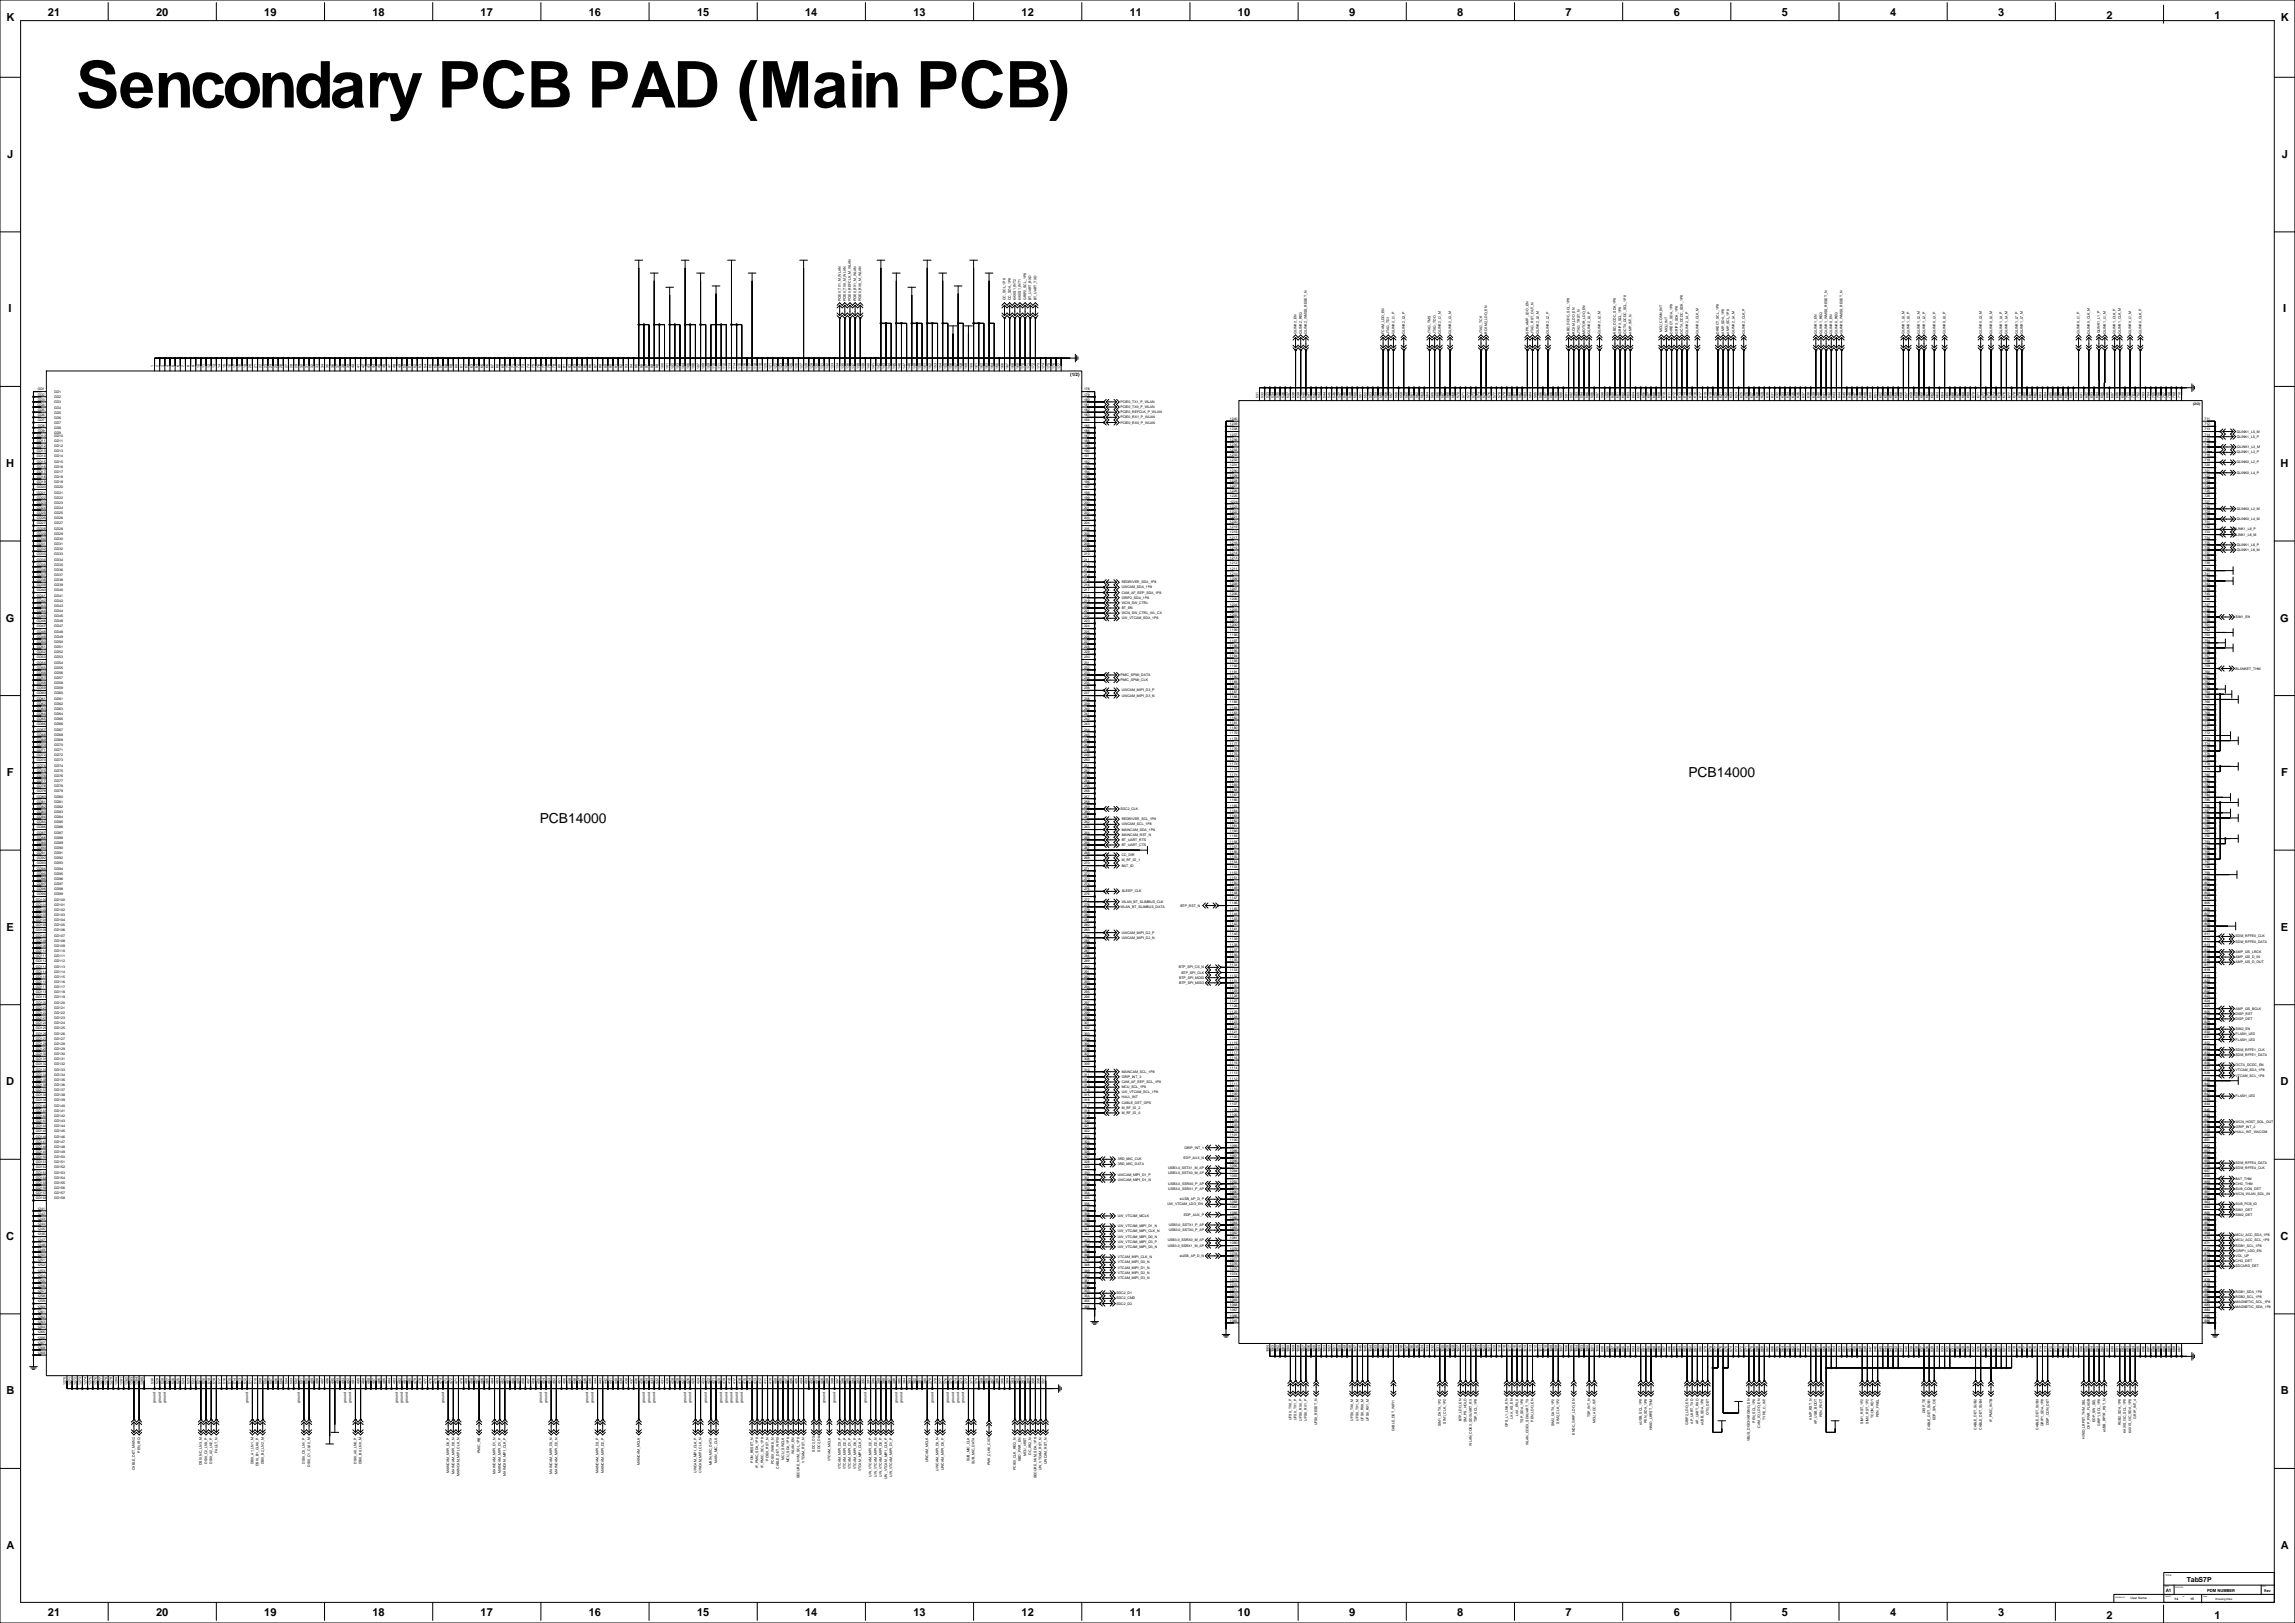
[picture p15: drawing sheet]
<svg xmlns="http://www.w3.org/2000/svg" width="2263mm" height="1600mm" viewBox="0 0 2263 1600" stroke-linecap="round" stroke-linejoin="round" font-family="sans-serif">
<defs><g id="words">
<text font-size="63.6" x="75" y="106">Sencondary PCB PAD (Main PCB)</text>
<g font-size="13.6">
<text x="1665" y="766">PCB14000</text>
<text x="532" y="811">PCB14000</text>
</g>
<g font-size="10.9">
<text x="47" y="16">21</text>
<text x="154" y="16">20</text>
<text x="261" y="16">19</text>
<text x="367" y="16">18</text>
<text x="474" y="16">17</text>
<text x="581" y="16">16</text>
<text x="687" y="16">15</text>
<text x="794" y="16">14</text>
<text x="901" y="16">13</text>
<text x="1007" y="16">12</text>
<text x="1114" y="16">11</text>
<text x="1220" y="16">10</text>
<text x="1330" y="16">9</text>
<text x="1437" y="16">8</text>
<text x="1543" y="16">7</text>
<text x="1650" y="16">6</text>
<text x="1757" y="16">5</text>
<text x="1863" y="16">4</text>
<text x="1970" y="16">3</text>
<text x="6" y="21">K</text>
<text x="2077" y="19">2</text>
<text x="2183" y="19">1</text>
<text x="2249" y="21">K</text>
<text x="7" y="156">J</text>
<text x="2250" y="156">J</text>
<text x="8" y="308">I</text>
<text x="2251" y="308">I</text>
<text x="6" y="460">H</text>
<text x="2249" y="460">H</text>
<text x="6" y="613">G</text>
<text x="2248" y="613">G</text>
<text x="7" y="765">F</text>
<text x="2249" y="765">F</text>
<text x="6" y="917">E</text>
<text x="2249" y="917">E</text>
<text x="6" y="1070">D</text>
<text x="2249" y="1070">D</text>
<text x="6" y="1222">C</text>
<text x="2249" y="1222">C</text>
<text x="6" y="1375">B</text>
<text x="2249" y="1375">B</text>
<text x="6" y="1527">A</text>
<text x="2249" y="1527">A</text>
<text x="47" y="1593">21</text>
<text x="154" y="1593">20</text>
<text x="261" y="1593">19</text>
<text x="367" y="1593">18</text>
<text x="474" y="1593">17</text>
<text x="581" y="1593">16</text>
<text x="687" y="1593">15</text>
<text x="794" y="1593">14</text>
<text x="901" y="1593">13</text>
<text x="1007" y="1593">12</text>
<text x="1114" y="1593">11</text>
<text x="1220" y="1593">10</text>
<text x="1330" y="1593">9</text>
<text x="1437" y="1593">8</text>
<text x="1543" y="1593">7</text>
<text x="1650" y="1593">6</text>
<text x="1757" y="1593">5</text>
<text x="1863" y="1593">4</text>
<text x="1970" y="1593">3</text>
<text x="2077" y="1595">2</text>
<text x="2183" y="1595">1</text>
</g>
<text font-size="6.8" x="2156" y="1559">TabS7P</text>
<g font-size="4.5">
<text x="1055" y="371">(1/2)</text>
<text x="2135" y="1569">A1</text>
</g>
<text font-size="4.1" x="2176" y="1569">PDM NUMBER</text>
<text font-size="3.6" x="2232" y="1569">Rev</text>
<g font-size="3.4">
<text x="829" y="297" transform="rotate(-90 829 297)">PCIE0_TX1_M_WLAN</text>
<text x="834" y="297" transform="rotate(-90 834 297)">PCIE0_TX0_M_WLAN</text>
<text x="839" y="297" transform="rotate(-90 839 297)">PCIE0_REFCLK_M_WLAN</text>
<text x="844" y="297" transform="rotate(-90 844 297)">PCIE0_RX1_M_WLAN</text>
<text x="849" y="297" transform="rotate(-90 849 297)">PCIE0_RX0_M_WLAN</text>
<text x="991" y="296" transform="rotate(-90 991 296)">CC_SCL_1P8</text>
<text x="996" y="296" transform="rotate(-90 996 296)">CC_SDA_1P8</text>
<text x="1002" y="296" transform="rotate(-90 1002 296)">6AXIS1_INT2</text>
<text x="1007" y="296" transform="rotate(-90 1007 296)">6AXIS1_INT1</text>
<text x="1012" y="296" transform="rotate(-90 1012 296)">GRIP2_SCL_1P8</text>
<text x="1017" y="296" transform="rotate(-90 1017 296)">BT_UART_RXD</text>
<text x="1022" y="296" transform="rotate(-90 1022 296)">BT_UART_TXD</text>
<text x="1278" y="329" transform="rotate(-90 1278 329)">QLINK2_EN</text>
<text x="1283" y="329" transform="rotate(-90 1283 329)">QLINK2_REQ</text>
<text x="1289" y="329" transform="rotate(-90 1289 329)">QLINK2_WMSS_RESET_N</text>
<text x="1365" y="329" transform="rotate(-90 1365 329)">FCAM_LDO_EN</text>
<text x="1370" y="329" transform="rotate(-90 1370 329)">JTAG_TDI</text>
<text x="1375" y="329" transform="rotate(-90 1375 329)">QLINK2_L1_P</text>
<text x="1385" y="329" transform="rotate(-90 1385 329)">QLINK2_L3_P</text>
<text x="1410" y="329" transform="rotate(-90 1410 329)">JTAG_TMS</text>
<text x="1415" y="329" transform="rotate(-90 1415 329)">JTAG_TDO</text>
<text x="1421" y="329" transform="rotate(-90 1421 329)">QLINK2_L1_M</text>
<text x="1431" y="329" transform="rotate(-90 1431 329)">QLINK2_L3_M</text>
<text x="1461" y="329" transform="rotate(-90 1461 329)">JTAG_TCK</text>
<text x="1466" y="329" transform="rotate(-90 1466 329)">RCAM2_LDO_EN</text>
<text x="1507" y="329" transform="rotate(-90 1507 329)">SPK_AMP_LDO_EN</text>
<text x="1512" y="329" transform="rotate(-90 1512 329)">JTAG_RST_OUT_N</text>
<text x="1517" y="329" transform="rotate(-90 1517 329)">QLINK2_L0_M</text>
<text x="1527" y="329" transform="rotate(-90 1527 329)">QLINK2_L2_P</text>
<text x="1548" y="329" transform="rotate(-90 1548 329)">KBD_DCDC_SCL_1P8</text>
<text x="1553" y="329" transform="rotate(-90 1553 329)">RCAM_LDO_EN</text>
<text x="1558" y="329" transform="rotate(-90 1558 329)">JTAG_TRST_N</text>
<text x="1563" y="329" transform="rotate(-90 1563 329)">MOTOR_LDO_EN</text>
<text x="1568" y="329" transform="rotate(-90 1568 329)">QLINK2_L0_P</text>
<text x="1578" y="329" transform="rotate(-90 1578 329)">QLINK2_L2_M</text>
<text x="1593" y="329" transform="rotate(-90 1593 329)">KBD_DCDC_SDA_1P8</text>
<text x="1598" y="329" transform="rotate(-90 1598 329)">GRIP3_SCL_1P8</text>
<text x="1603" y="329" transform="rotate(-90 1603 329)">OCTA_DCDC_SCL_1P8</text>
<text x="1608" y="329" transform="rotate(-90 1608 329)">AMP_INT_N</text>
<text x="1639" y="328" transform="rotate(-90 1639 328)">MCU_CONN_INT</text>
<text x="1644" y="328" transform="rotate(-90 1644 328)">MCU_INT</text>
<text x="1649" y="329" transform="rotate(-90 1649 329)">DIRECT_SDA_1P8</text>
<text x="1654" y="329" transform="rotate(-90 1654 329)">GRIP3_SDA_1P8</text>
<text x="1659" y="329" transform="rotate(-90 1659 329)">OCTA_DCDC_SDA_1P8</text>
<text x="1664" y="329" transform="rotate(-90 1664 329)">QLINK2_L4_P</text>
<text x="1674" y="329" transform="rotate(-90 1674 329)">QLINK2_CLK_M</text>
<text x="1695" y="329" transform="rotate(-90 1695 329)">DIRECT_SCL_1P8</text>
<text x="1700" y="329" transform="rotate(-90 1700 329)">AMP_SDA_1P8</text>
<text x="1705" y="329" transform="rotate(-90 1705 329)">AMP_SCL_1P8</text>
<text x="1710" y="329" transform="rotate(-90 1710 329)">QLINK2_L4_M</text>
<text x="1720" y="329" transform="rotate(-90 1720 329)">QLINK2_CLK_P</text>
<text x="1791" y="329" transform="rotate(-90 1791 329)">QLINK1_EN</text>
<text x="1796" y="329" transform="rotate(-90 1796 329)">QLINK1_REQ</text>
<text x="1801" y="329" transform="rotate(-90 1801 329)">QLINK1_WMSS_RESET_N</text>
<text x="1807" y="329" transform="rotate(-90 1807 329)">QLINK0_EN</text>
<text x="1812" y="329" transform="rotate(-90 1812 329)">QLINK0_REQ</text>
<text x="1817" y="329" transform="rotate(-90 1817 329)">QLINK0_WMSS_RESET_N</text>
<text x="1878" y="329" transform="rotate(-90 1878 329)">QLINK1_L0_M</text>
<text x="1883" y="329" transform="rotate(-90 1883 329)">QLINK1_L0_P</text>
<text x="1893" y="329" transform="rotate(-90 1893 329)">QLINK1_L2_M</text>
<text x="1898" y="329" transform="rotate(-90 1898 329)">QLINK1_L2_P</text>
<text x="1908" y="329" transform="rotate(-90 1908 329)">QLINK0_L3_P</text>
<text x="1918" y="329" transform="rotate(-90 1918 329)">QLINK0_L0_P</text>
<text x="1954" y="329" transform="rotate(-90 1954 329)">QLINK0_L3_M</text>
<text x="1964" y="329" transform="rotate(-90 1964 329)">QLINK0_L0_M</text>
<text x="1974" y="329" transform="rotate(-90 1974 329)">QLINK1_L4_P</text>
<text x="1979" y="329" transform="rotate(-90 1979 329)">QLINK1_L4_M</text>
<text x="1989" y="329" transform="rotate(-90 1989 329)">QLINK1_L7_P</text>
<text x="1994" y="329" transform="rotate(-90 1994 329)">QLINK1_L7_M</text>
<text x="2050" y="329" transform="rotate(-90 2050 329)">QLINK0_L1_P</text>
<text x="2060" y="329" transform="rotate(-90 2060 329)">QLINK0_CLK_M</text>
<text x="2070" y="329" transform="rotate(-90 2070 329)">QLINK1_L1_P</text>
<text x="2076" y="329" transform="rotate(-90 2076 329)">QLINK1_L1_M</text>
<text x="2086" y="329" transform="rotate(-90 2086 329)">QLINK1_CLK_P</text>
<text x="2091" y="329" transform="rotate(-90 2091 329)">QLINK1_CLK_M</text>
<text x="2101" y="329" transform="rotate(-90 2101 329)">QLINK0_L1_M</text>
<text x="2111" y="329" transform="rotate(-90 2111 329)">QLINK0_CLK_P</text>
<text x="151" y="362" transform="rotate(-90 151 362)">1</text>
<text x="156" y="362" transform="rotate(-90 156 362)">2</text>
<text x="161" y="362" transform="rotate(-90 161 362)">3</text>
<text x="167" y="362" transform="rotate(-90 167 362)">4</text>
<text x="172" y="362" transform="rotate(-90 172 362)">5</text>
<text x="177" y="362" transform="rotate(-90 177 362)">6</text>
<text x="182" y="362" transform="rotate(-90 182 362)">7</text>
<text x="187" y="362" transform="rotate(-90 187 362)">8</text>
<text x="192" y="362" transform="rotate(-90 192 362)">9</text>
<text x="197" y="363" transform="rotate(-90 197 363)">10</text>
<text x="202" y="363" transform="rotate(-90 202 363)">11</text>
<text x="207" y="363" transform="rotate(-90 207 363)">12</text>
<text x="212" y="363" transform="rotate(-90 212 363)">13</text>
<text x="217" y="363" transform="rotate(-90 217 363)">14</text>
<text x="222" y="363" transform="rotate(-90 222 363)">15</text>
<text x="227" y="363" transform="rotate(-90 227 363)">16</text>
<text x="233" y="363" transform="rotate(-90 233 363)">17</text>
<text x="238" y="363" transform="rotate(-90 238 363)">18</text>
<text x="243" y="363" transform="rotate(-90 243 363)">19</text>
<text x="248" y="363" transform="rotate(-90 248 363)">20</text>
<text x="253" y="363" transform="rotate(-90 253 363)">21</text>
<text x="258" y="363" transform="rotate(-90 258 363)">22</text>
<text x="263" y="363" transform="rotate(-90 263 363)">23</text>
<text x="268" y="363" transform="rotate(-90 268 363)">24</text>
<text x="273" y="363" transform="rotate(-90 273 363)">25</text>
<text x="278" y="363" transform="rotate(-90 278 363)">26</text>
<text x="283" y="363" transform="rotate(-90 283 363)">27</text>
<text x="288" y="363" transform="rotate(-90 288 363)">28</text>
<text x="293" y="363" transform="rotate(-90 293 363)">29</text>
<text x="299" y="363" transform="rotate(-90 299 363)">30</text>
<text x="304" y="363" transform="rotate(-90 304 363)">31</text>
<text x="309" y="363" transform="rotate(-90 309 363)">32</text>
<text x="314" y="363" transform="rotate(-90 314 363)">33</text>
<text x="319" y="363" transform="rotate(-90 319 363)">34</text>
<text x="324" y="363" transform="rotate(-90 324 363)">35</text>
<text x="329" y="363" transform="rotate(-90 329 363)">36</text>
<text x="334" y="363" transform="rotate(-90 334 363)">37</text>
<text x="339" y="363" transform="rotate(-90 339 363)">38</text>
<text x="344" y="363" transform="rotate(-90 344 363)">39</text>
<text x="349" y="363" transform="rotate(-90 349 363)">40</text>
<text x="354" y="363" transform="rotate(-90 354 363)">41</text>
<text x="359" y="363" transform="rotate(-90 359 363)">42</text>
<text x="365" y="363" transform="rotate(-90 365 363)">43</text>
<text x="370" y="363" transform="rotate(-90 370 363)">44</text>
<text x="375" y="363" transform="rotate(-90 375 363)">45</text>
<text x="380" y="363" transform="rotate(-90 380 363)">46</text>
<text x="385" y="363" transform="rotate(-90 385 363)">47</text>
<text x="390" y="363" transform="rotate(-90 390 363)">48</text>
<text x="395" y="363" transform="rotate(-90 395 363)">49</text>
<text x="400" y="363" transform="rotate(-90 400 363)">50</text>
<text x="405" y="363" transform="rotate(-90 405 363)">51</text>
<text x="410" y="363" transform="rotate(-90 410 363)">52</text>
<text x="415" y="363" transform="rotate(-90 415 363)">53</text>
<text x="420" y="363" transform="rotate(-90 420 363)">54</text>
<text x="426" y="363" transform="rotate(-90 426 363)">55</text>
<text x="431" y="363" transform="rotate(-90 431 363)">56</text>
<text x="436" y="363" transform="rotate(-90 436 363)">57</text>
<text x="441" y="363" transform="rotate(-90 441 363)">58</text>
<text x="446" y="363" transform="rotate(-90 446 363)">59</text>
<text x="451" y="363" transform="rotate(-90 451 363)">60</text>
<text x="456" y="363" transform="rotate(-90 456 363)">61</text>
<text x="461" y="363" transform="rotate(-90 461 363)">62</text>
<text x="466" y="363" transform="rotate(-90 466 363)">63</text>
<text x="471" y="363" transform="rotate(-90 471 363)">64</text>
<text x="476" y="363" transform="rotate(-90 476 363)">65</text>
<text x="481" y="363" transform="rotate(-90 481 363)">66</text>
<text x="486" y="363" transform="rotate(-90 486 363)">67</text>
<text x="492" y="363" transform="rotate(-90 492 363)">68</text>
<text x="497" y="363" transform="rotate(-90 497 363)">69</text>
<text x="502" y="363" transform="rotate(-90 502 363)">70</text>
<text x="507" y="363" transform="rotate(-90 507 363)">71</text>
<text x="512" y="363" transform="rotate(-90 512 363)">72</text>
<text x="517" y="363" transform="rotate(-90 517 363)">73</text>
<text x="522" y="363" transform="rotate(-90 522 363)">74</text>
<text x="527" y="363" transform="rotate(-90 527 363)">75</text>
<text x="532" y="363" transform="rotate(-90 532 363)">76</text>
<text x="537" y="363" transform="rotate(-90 537 363)">77</text>
<text x="542" y="363" transform="rotate(-90 542 363)">78</text>
<text x="547" y="363" transform="rotate(-90 547 363)">79</text>
<text x="552" y="363" transform="rotate(-90 552 363)">80</text>
<text x="558" y="363" transform="rotate(-90 558 363)">81</text>
<text x="563" y="363" transform="rotate(-90 563 363)">82</text>
<text x="568" y="363" transform="rotate(-90 568 363)">83</text>
<text x="573" y="363" transform="rotate(-90 573 363)">84</text>
<text x="578" y="363" transform="rotate(-90 578 363)">85</text>
<text x="583" y="363" transform="rotate(-90 583 363)">86</text>
<text x="588" y="363" transform="rotate(-90 588 363)">87</text>
<text x="593" y="363" transform="rotate(-90 593 363)">88</text>
<text x="598" y="363" transform="rotate(-90 598 363)">89</text>
<text x="603" y="363" transform="rotate(-90 603 363)">90</text>
<text x="608" y="363" transform="rotate(-90 608 363)">91</text>
<text x="613" y="363" transform="rotate(-90 613 363)">92</text>
<text x="619" y="363" transform="rotate(-90 619 363)">93</text>
<text x="624" y="363" transform="rotate(-90 624 363)">94</text>
<text x="629" y="363" transform="rotate(-90 629 363)">95</text>
<text x="634" y="363" transform="rotate(-90 634 363)">96</text>
<text x="639" y="363" transform="rotate(-90 639 363)">97</text>
<text x="644" y="363" transform="rotate(-90 644 363)">98</text>
<text x="649" y="363" transform="rotate(-90 649 363)">99</text>
<text x="654" y="363" transform="rotate(-90 654 363)">100</text>
<text x="659" y="363" transform="rotate(-90 659 363)">101</text>
<text x="664" y="363" transform="rotate(-90 664 363)">102</text>
<text x="669" y="363" transform="rotate(-90 669 363)">103</text>
<text x="674" y="363" transform="rotate(-90 674 363)">104</text>
<text x="679" y="363" transform="rotate(-90 679 363)">105</text>
<text x="685" y="363" transform="rotate(-90 685 363)">106</text>
<text x="690" y="363" transform="rotate(-90 690 363)">107</text>
<text x="695" y="363" transform="rotate(-90 695 363)">108</text>
<text x="700" y="363" transform="rotate(-90 700 363)">109</text>
<text x="705" y="363" transform="rotate(-90 705 363)">110</text>
<text x="710" y="363" transform="rotate(-90 710 363)">111</text>
<text x="715" y="363" transform="rotate(-90 715 363)">112</text>
<text x="720" y="363" transform="rotate(-90 720 363)">113</text>
<text x="725" y="363" transform="rotate(-90 725 363)">114</text>
<text x="730" y="363" transform="rotate(-90 730 363)">115</text>
<text x="735" y="363" transform="rotate(-90 735 363)">116</text>
<text x="740" y="363" transform="rotate(-90 740 363)">117</text>
<text x="745" y="363" transform="rotate(-90 745 363)">118</text>
<text x="751" y="363" transform="rotate(-90 751 363)">119</text>
<text x="756" y="363" transform="rotate(-90 756 363)">120</text>
<text x="761" y="363" transform="rotate(-90 761 363)">121</text>
<text x="766" y="363" transform="rotate(-90 766 363)">122</text>
<text x="771" y="363" transform="rotate(-90 771 363)">123</text>
<text x="776" y="363" transform="rotate(-90 776 363)">124</text>
<text x="781" y="363" transform="rotate(-90 781 363)">125</text>
<text x="786" y="363" transform="rotate(-90 786 363)">126</text>
<text x="791" y="363" transform="rotate(-90 791 363)">127</text>
<text x="796" y="363" transform="rotate(-90 796 363)">128</text>
<text x="801" y="363" transform="rotate(-90 801 363)">129</text>
<text x="806" y="363" transform="rotate(-90 806 363)">130</text>
<text x="812" y="363" transform="rotate(-90 812 363)">131</text>
<text x="817" y="363" transform="rotate(-90 817 363)">132</text>
<text x="822" y="363" transform="rotate(-90 822 363)">133</text>
<text x="827" y="363" transform="rotate(-90 827 363)">134</text>
<text x="832" y="363" transform="rotate(-90 832 363)">135</text>
<text x="837" y="363" transform="rotate(-90 837 363)">136</text>
<text x="842" y="363" transform="rotate(-90 842 363)">137</text>
<text x="847" y="363" transform="rotate(-90 847 363)">138</text>
<text x="852" y="363" transform="rotate(-90 852 363)">139</text>
<text x="857" y="363" transform="rotate(-90 857 363)">140</text>
<text x="862" y="363" transform="rotate(-90 862 363)">141</text>
<text x="867" y="363" transform="rotate(-90 867 363)">142</text>
<text x="872" y="363" transform="rotate(-90 872 363)">143</text>
<text x="878" y="363" transform="rotate(-90 878 363)">144</text>
<text x="883" y="363" transform="rotate(-90 883 363)">145</text>
<text x="888" y="363" transform="rotate(-90 888 363)">146</text>
<text x="893" y="363" transform="rotate(-90 893 363)">147</text>
<text x="898" y="363" transform="rotate(-90 898 363)">148</text>
<text x="903" y="363" transform="rotate(-90 903 363)">149</text>
<text x="908" y="363" transform="rotate(-90 908 363)">150</text>
<text x="913" y="363" transform="rotate(-90 913 363)">151</text>
<text x="918" y="363" transform="rotate(-90 918 363)">152</text>
<text x="923" y="363" transform="rotate(-90 923 363)">153</text>
<text x="928" y="363" transform="rotate(-90 928 363)">154</text>
<text x="933" y="363" transform="rotate(-90 933 363)">155</text>
<text x="938" y="363" transform="rotate(-90 938 363)">156</text>
<text x="944" y="363" transform="rotate(-90 944 363)">157</text>
<text x="949" y="363" transform="rotate(-90 949 363)">158</text>
<text x="954" y="363" transform="rotate(-90 954 363)">159</text>
<text x="959" y="363" transform="rotate(-90 959 363)">160</text>
<text x="964" y="363" transform="rotate(-90 964 363)">161</text>
<text x="969" y="363" transform="rotate(-90 969 363)">162</text>
<text x="974" y="363" transform="rotate(-90 974 363)">163</text>
<text x="979" y="363" transform="rotate(-90 979 363)">164</text>
<text x="984" y="363" transform="rotate(-90 984 363)">165</text>
<text x="989" y="363" transform="rotate(-90 989 363)">166</text>
<text x="994" y="363" transform="rotate(-90 994 363)">167</text>
<text x="999" y="363" transform="rotate(-90 999 363)">168</text>
<text x="1005" y="363" transform="rotate(-90 1005 363)">169</text>
<text x="1010" y="363" transform="rotate(-90 1010 363)">170</text>
<text x="1015" y="363" transform="rotate(-90 1015 363)">171</text>
<text x="1020" y="363" transform="rotate(-90 1020 363)">172</text>
<text x="1025" y="363" transform="rotate(-90 1025 363)">173</text>
<text x="1030" y="363" transform="rotate(-90 1030 363)">174</text>
<text x="1035" y="363" transform="rotate(-90 1035 363)">175</text>
<text x="1040" y="363" transform="rotate(-90 1040 363)">176</text>
<text x="1045" y="363" transform="rotate(-90 1045 363)">177</text>
<text x="37" y="385">GD1</text>
<text x="37" y="390">GD2</text>
<text x="53" y="387">GD1</text>
<text x="1069" y="390">179</text>
<text x="1069" y="385">178</text>
<text x="37" y="395">GD3</text>
<text x="53" y="393">GD2</text>
<text x="1069" y="395">180</text>
<text x="1241" y="393" transform="rotate(-90 1241 393)">531</text>
<text x="1246" y="393" transform="rotate(-90 1246 393)">532</text>
<text x="1251" y="393" transform="rotate(-90 1251 393)">533</text>
<text x="1256" y="393" transform="rotate(-90 1256 393)">534</text>
<text x="1261" y="393" transform="rotate(-90 1261 393)">535</text>
<text x="1266" y="393" transform="rotate(-90 1266 393)">536</text>
<text x="1271" y="393" transform="rotate(-90 1271 393)">537</text>
<text x="1276" y="393" transform="rotate(-90 1276 393)">538</text>
<text x="1281" y="393" transform="rotate(-90 1281 393)">539</text>
<text x="1286" y="393" transform="rotate(-90 1286 393)">540</text>
<text x="1291" y="393" transform="rotate(-90 1291 393)">541</text>
<text x="1297" y="393" transform="rotate(-90 1297 393)">542</text>
<text x="1302" y="393" transform="rotate(-90 1302 393)">543</text>
<text x="1307" y="393" transform="rotate(-90 1307 393)">544</text>
<text x="1312" y="393" transform="rotate(-90 1312 393)">545</text>
<text x="1317" y="393" transform="rotate(-90 1317 393)">546</text>
<text x="1322" y="393" transform="rotate(-90 1322 393)">547</text>
<text x="1327" y="393" transform="rotate(-90 1327 393)">548</text>
<text x="1332" y="393" transform="rotate(-90 1332 393)">549</text>
<text x="1337" y="393" transform="rotate(-90 1337 393)">550</text>
<text x="1342" y="393" transform="rotate(-90 1342 393)">551</text>
<text x="1347" y="393" transform="rotate(-90 1347 393)">552</text>
<text x="1352" y="393" transform="rotate(-90 1352 393)">553</text>
<text x="1357" y="393" transform="rotate(-90 1357 393)">554</text>
<text x="1363" y="393" transform="rotate(-90 1363 393)">555</text>
<text x="1368" y="393" transform="rotate(-90 1368 393)">556</text>
<text x="1373" y="393" transform="rotate(-90 1373 393)">557</text>
<text x="1378" y="393" transform="rotate(-90 1378 393)">558</text>
<text x="1383" y="393" transform="rotate(-90 1383 393)">559</text>
<text x="1388" y="393" transform="rotate(-90 1388 393)">560</text>
<text x="1393" y="393" transform="rotate(-90 1393 393)">561</text>
<text x="1398" y="393" transform="rotate(-90 1398 393)">562</text>
<text x="1403" y="393" transform="rotate(-90 1403 393)">563</text>
<text x="1408" y="393" transform="rotate(-90 1408 393)">564</text>
<text x="1413" y="393" transform="rotate(-90 1413 393)">565</text>
<text x="1418" y="393" transform="rotate(-90 1418 393)">566</text>
<text x="1424" y="393" transform="rotate(-90 1424 393)">567</text>
<text x="1429" y="393" transform="rotate(-90 1429 393)">568</text>
<text x="1434" y="393" transform="rotate(-90 1434 393)">569</text>
<text x="1439" y="393" transform="rotate(-90 1439 393)">570</text>
<text x="1444" y="393" transform="rotate(-90 1444 393)">571</text>
<text x="1449" y="393" transform="rotate(-90 1449 393)">572</text>
<text x="1454" y="393" transform="rotate(-90 1454 393)">573</text>
<text x="1459" y="393" transform="rotate(-90 1459 393)">574</text>
<text x="1464" y="393" transform="rotate(-90 1464 393)">575</text>
<text x="1469" y="393" transform="rotate(-90 1469 393)">576</text>
<text x="1474" y="393" transform="rotate(-90 1474 393)">577</text>
<text x="1479" y="393" transform="rotate(-90 1479 393)">578</text>
<text x="1484" y="393" transform="rotate(-90 1484 393)">579</text>
<text x="1490" y="393" transform="rotate(-90 1490 393)">580</text>
<text x="1495" y="393" transform="rotate(-90 1495 393)">581</text>
<text x="1500" y="393" transform="rotate(-90 1500 393)">582</text>
<text x="1505" y="393" transform="rotate(-90 1505 393)">583</text>
<text x="1510" y="393" transform="rotate(-90 1510 393)">584</text>
<text x="1515" y="393" transform="rotate(-90 1515 393)">585</text>
<text x="1520" y="393" transform="rotate(-90 1520 393)">586</text>
<text x="1525" y="393" transform="rotate(-90 1525 393)">587</text>
<text x="1530" y="393" transform="rotate(-90 1530 393)">588</text>
<text x="1535" y="393" transform="rotate(-90 1535 393)">589</text>
<text x="1540" y="393" transform="rotate(-90 1540 393)">590</text>
<text x="1545" y="393" transform="rotate(-90 1545 393)">591</text>
<text x="1550" y="393" transform="rotate(-90 1550 393)">592</text>
<text x="1556" y="393" transform="rotate(-90 1556 393)">593</text>
<text x="1561" y="393" transform="rotate(-90 1561 393)">594</text>
<text x="1566" y="393" transform="rotate(-90 1566 393)">595</text>
<text x="1571" y="393" transform="rotate(-90 1571 393)">596</text>
<text x="1576" y="393" transform="rotate(-90 1576 393)">597</text>
<text x="1581" y="393" transform="rotate(-90 1581 393)">598</text>
<text x="1586" y="393" transform="rotate(-90 1586 393)">599</text>
<text x="1591" y="393" transform="rotate(-90 1591 393)">600</text>
<text x="1596" y="393" transform="rotate(-90 1596 393)">601</text>
<text x="1601" y="393" transform="rotate(-90 1601 393)">602</text>
<text x="1606" y="393" transform="rotate(-90 1606 393)">603</text>
<text x="1611" y="393" transform="rotate(-90 1611 393)">604</text>
<text x="1617" y="393" transform="rotate(-90 1617 393)">605</text>
<text x="1622" y="393" transform="rotate(-90 1622 393)">606</text>
<text x="1627" y="393" transform="rotate(-90 1627 393)">607</text>
<text x="1632" y="393" transform="rotate(-90 1632 393)">608</text>
<text x="1637" y="393" transform="rotate(-90 1637 393)">609</text>
<text x="1642" y="393" transform="rotate(-90 1642 393)">610</text>
<text x="1647" y="393" transform="rotate(-90 1647 393)">611</text>
<text x="1652" y="393" transform="rotate(-90 1652 393)">612</text>
<text x="1657" y="393" transform="rotate(-90 1657 393)">613</text>
<text x="1662" y="393" transform="rotate(-90 1662 393)">614</text>
<text x="1667" y="393" transform="rotate(-90 1667 393)">615</text>
<text x="1672" y="393" transform="rotate(-90 1672 393)">616</text>
<text x="1677" y="393" transform="rotate(-90 1677 393)">617</text>
<text x="1683" y="393" transform="rotate(-90 1683 393)">618</text>
<text x="1688" y="393" transform="rotate(-90 1688 393)">619</text>
<text x="1693" y="393" transform="rotate(-90 1693 393)">620</text>
<text x="1698" y="393" transform="rotate(-90 1698 393)">621</text>
<text x="1703" y="393" transform="rotate(-90 1703 393)">622</text>
<text x="1708" y="393" transform="rotate(-90 1708 393)">623</text>
<text x="1713" y="393" transform="rotate(-90 1713 393)">624</text>
<text x="1718" y="393" transform="rotate(-90 1718 393)">625</text>
<text x="1723" y="393" transform="rotate(-90 1723 393)">626</text>
<text x="1728" y="393" transform="rotate(-90 1728 393)">627</text>
<text x="1733" y="393" transform="rotate(-90 1733 393)">628</text>
<text x="1738" y="393" transform="rotate(-90 1738 393)">629</text>
<text x="1743" y="393" transform="rotate(-90 1743 393)">630</text>
<text x="1749" y="393" transform="rotate(-90 1749 393)">631</text>
<text x="1754" y="393" transform="rotate(-90 1754 393)">632</text>
<text x="1759" y="393" transform="rotate(-90 1759 393)">633</text>
<text x="1764" y="393" transform="rotate(-90 1764 393)">634</text>
<text x="1769" y="393" transform="rotate(-90 1769 393)">635</text>
<text x="1774" y="393" transform="rotate(-90 1774 393)">636</text>
<text x="1779" y="393" transform="rotate(-90 1779 393)">637</text>
<text x="1784" y="393" transform="rotate(-90 1784 393)">638</text>
<text x="1789" y="393" transform="rotate(-90 1789 393)">639</text>
<text x="1794" y="393" transform="rotate(-90 1794 393)">640</text>
<text x="1799" y="393" transform="rotate(-90 1799 393)">641</text>
<text x="1804" y="393" transform="rotate(-90 1804 393)">642</text>
<text x="1810" y="393" transform="rotate(-90 1810 393)">643</text>
<text x="1815" y="393" transform="rotate(-90 1815 393)">644</text>
<text x="1820" y="393" transform="rotate(-90 1820 393)">645</text>
<text x="1825" y="393" transform="rotate(-90 1825 393)">646</text>
<text x="1830" y="393" transform="rotate(-90 1830 393)">647</text>
<text x="1835" y="393" transform="rotate(-90 1835 393)">648</text>
<text x="1840" y="393" transform="rotate(-90 1840 393)">649</text>
<text x="1845" y="393" transform="rotate(-90 1845 393)">650</text>
<text x="1850" y="393" transform="rotate(-90 1850 393)">651</text>
<text x="1855" y="393" transform="rotate(-90 1855 393)">652</text>
<text x="1860" y="393" transform="rotate(-90 1860 393)">653</text>
<text x="1865" y="393" transform="rotate(-90 1865 393)">654</text>
<text x="1870" y="393" transform="rotate(-90 1870 393)">655</text>
<text x="1876" y="393" transform="rotate(-90 1876 393)">656</text>
<text x="1881" y="393" transform="rotate(-90 1881 393)">657</text>
<text x="1886" y="393" transform="rotate(-90 1886 393)">658</text>
<text x="1891" y="393" transform="rotate(-90 1891 393)">659</text>
<text x="1896" y="393" transform="rotate(-90 1896 393)">660</text>
<text x="1901" y="393" transform="rotate(-90 1901 393)">661</text>
<text x="1906" y="393" transform="rotate(-90 1906 393)">662</text>
<text x="1911" y="393" transform="rotate(-90 1911 393)">663</text>
<text x="1916" y="393" transform="rotate(-90 1916 393)">664</text>
<text x="1921" y="393" transform="rotate(-90 1921 393)">665</text>
<text x="1926" y="393" transform="rotate(-90 1926 393)">666</text>
<text x="1931" y="393" transform="rotate(-90 1931 393)">667</text>
<text x="1936" y="393" transform="rotate(-90 1936 393)">668</text>
<text x="1942" y="393" transform="rotate(-90 1942 393)">669</text>
<text x="1947" y="393" transform="rotate(-90 1947 393)">670</text>
<text x="1952" y="393" transform="rotate(-90 1952 393)">671</text>
<text x="1957" y="393" transform="rotate(-90 1957 393)">672</text>
<text x="1962" y="393" transform="rotate(-90 1962 393)">673</text>
<text x="1967" y="393" transform="rotate(-90 1967 393)">674</text>
<text x="1972" y="393" transform="rotate(-90 1972 393)">675</text>
<text x="1977" y="393" transform="rotate(-90 1977 393)">676</text>
<text x="1982" y="393" transform="rotate(-90 1982 393)">677</text>
<text x="1987" y="393" transform="rotate(-90 1987 393)">678</text>
<text x="1992" y="393" transform="rotate(-90 1992 393)">679</text>
<text x="1997" y="393" transform="rotate(-90 1997 393)">680</text>
<text x="2003" y="393" transform="rotate(-90 2003 393)">681</text>
<text x="2008" y="393" transform="rotate(-90 2008 393)">682</text>
<text x="2013" y="393" transform="rotate(-90 2013 393)">683</text>
<text x="2018" y="393" transform="rotate(-90 2018 393)">684</text>
<text x="2023" y="393" transform="rotate(-90 2023 393)">685</text>
<text x="2028" y="393" transform="rotate(-90 2028 393)">686</text>
<text x="2033" y="393" transform="rotate(-90 2033 393)">687</text>
<text x="2038" y="393" transform="rotate(-90 2038 393)">688</text>
<text x="2043" y="393" transform="rotate(-90 2043 393)">689</text>
<text x="2048" y="393" transform="rotate(-90 2048 393)">690</text>
<text x="2053" y="393" transform="rotate(-90 2053 393)">691</text>
<text x="2058" y="393" transform="rotate(-90 2058 393)">692</text>
<text x="2063" y="393" transform="rotate(-90 2063 393)">693</text>
<text x="2069" y="393" transform="rotate(-90 2069 393)">694</text>
<text x="2074" y="393" transform="rotate(-90 2074 393)">695</text>
<text x="2079" y="393" transform="rotate(-90 2079 393)">696</text>
<text x="2084" y="393" transform="rotate(-90 2084 393)">697</text>
<text x="2089" y="393" transform="rotate(-90 2089 393)">698</text>
<text x="2094" y="393" transform="rotate(-90 2094 393)">699</text>
<text x="2099" y="393" transform="rotate(-90 2099 393)">700</text>
<text x="2104" y="393" transform="rotate(-90 2104 393)">701</text>
<text x="2109" y="393" transform="rotate(-90 2109 393)">702</text>
<text x="2114" y="393" transform="rotate(-90 2114 393)">703</text>
<text x="2119" y="393" transform="rotate(-90 2119 393)">704</text>
<text x="2124" y="393" transform="rotate(-90 2124 393)">705</text>
<text x="2129" y="393" transform="rotate(-90 2129 393)">706</text>
<text x="2135" y="393" transform="rotate(-90 2135 393)">707</text>
<text x="2140" y="393" transform="rotate(-90 2140 393)">708</text>
<text x="2145" y="393" transform="rotate(-90 2145 393)">709</text>
<text x="2150" y="393" transform="rotate(-90 2150 393)">710</text>
<text x="37" y="400">GD4</text>
<text x="53" y="398">GD3</text>
<text x="1069" y="400">181</text>
<text x="1105" y="397">PCIE0_TX1_P_WLAN</text>
<text x="2162" y="399">(2/2)</text>
<text x="37" y="405">GD5</text>
<text x="53" y="403">GD4</text>
<text x="53" y="408">GD5</text>
<text x="1069" y="405">182</text>
<text x="1105" y="402">PCIE0_TX0_P_WLAN</text>
<text x="1105" y="407">PCIE0_REFCLK_P_WLAN</text>
<text x="37" y="410">GD6</text>
<text x="53" y="413">GD6</text>
<text x="1069" y="410">183</text>
<text x="1105" y="412">PCIE0_RX1_P_WLAN</text>
<text x="37" y="415">GD7</text>
<text x="53" y="418">GD7</text>
<text x="1069" y="415">184</text>
<text x="1105" y="417">PCIE0_RX0_P_WLAN</text>
<text x="1213" y="419">1239</text>
<text x="1213" y="414">1240</text>
<text x="2173" y="414">711</text>
<text x="2173" y="419">712</text>
<text x="37" y="420">GD8</text>
<text x="37" y="426">GD9</text>
<text x="53" y="423">GD8</text>
<text x="1069" y="426">186</text>
<text x="1069" y="420">185</text>
<text x="1213" y="424">1238</text>
<text x="2173" y="424">713</text>
<text x="36" y="431">GD10</text>
<text x="53" y="428">GD9</text>
<text x="53" y="431">GD10</text>
<text x="1069" y="431">187</text>
<text x="1213" y="429">1237</text>
<text x="2173" y="429">714</text>
<text x="2205" y="431">QLINK1_L5_P</text>
<text x="2205" y="426">QLINK1_L5_M</text>
<text x="36" y="436">GD11</text>
<text x="53" y="436">GD11</text>
<text x="1069" y="436">188</text>
<text x="1213" y="434">1236</text>
<text x="2173" y="434">715</text>
<text x="36" y="441">GD12</text>
<text x="53" y="441">GD12</text>
<text x="1069" y="441">189</text>
<text x="1213" y="440">1235</text>
<text x="2173" y="439">716</text>
<text x="2206" y="442">QLINK1_L3_M</text>
<text x="36" y="446">GD13</text>
<text x="53" y="446">GD13</text>
<text x="1069" y="446">190</text>
<text x="1213" y="450">1233</text>
<text x="1213" y="445">1234</text>
<text x="2173" y="450">718</text>
<text x="2173" y="445">717</text>
<text x="2205" y="447">QLINK1_L3_P</text>
<text x="36" y="451">GD14</text>
<text x="53" y="451">GD14</text>
<text x="1069" y="451">191</text>
<text x="1213" y="455">1232</text>
<text x="2173" y="455">719</text>
<text x="36" y="456">GD15</text>
<text x="36" y="461">GD16</text>
<text x="53" y="456">GD15</text>
<text x="53" y="461">GD16</text>
<text x="1069" y="456">192</text>
<text x="1069" y="461">193</text>
<text x="1213" y="460">1231</text>
<text x="2173" y="460">720</text>
<text x="2205" y="457">QLINK0_L2_P</text>
<text x="36" y="466">GD17</text>
<text x="53" y="466">GD17</text>
<text x="1069" y="466">194</text>
<text x="1213" y="465">1230</text>
<text x="2173" y="465">721</text>
<text x="2205" y="467">QLINK0_L4_P</text>
<text x="36" y="471">GD18</text>
<text x="53" y="471">GD18</text>
<text x="1069" y="471">195</text>
<text x="1213" y="470">1229</text>
<text x="2173" y="470">722</text>
<text x="36" y="476">GD19</text>
<text x="53" y="476">GD19</text>
<text x="1069" y="476">196</text>
<text x="1213" y="475">1228</text>
<text x="2173" y="475">723</text>
<text x="36" y="481">GD20</text>
<text x="53" y="481">GD20</text>
<text x="1069" y="481">197</text>
<text x="1213" y="485">1226</text>
<text x="1213" y="480">1227</text>
<text x="2173" y="480">724</text>
<text x="2173" y="485">725</text>
<text x="36" y="486">GD21</text>
<text x="36" y="492">GD22</text>
<text x="53" y="486">GD21</text>
<text x="53" y="492">GD22</text>
<text x="1069" y="492">199</text>
<text x="1069" y="486">198</text>
<text x="1213" y="490">1225</text>
<text x="2173" y="490">726</text>
<text x="36" y="497">GD23</text>
<text x="53" y="497">GD23</text>
<text x="1069" y="497">200</text>
<text x="1213" y="496">1224</text>
<text x="2173" y="495">727</text>
<text x="36" y="502">GD24</text>
<text x="53" y="502">GD24</text>
<text x="1069" y="502">201</text>
<text x="1213" y="500">1223</text>
<text x="2173" y="500">728</text>
<text x="2205" y="503">QLINK0_L2_M</text>
<text x="36" y="507">GD25</text>
<text x="53" y="507">GD25</text>
<text x="1069" y="507">202</text>
<text x="1213" y="506">1222</text>
<text x="2173" y="506">729</text>
<text x="36" y="512">GD26</text>
<text x="53" y="512">GD26</text>
<text x="1069" y="512">203</text>
<text x="1213" y="511">1221</text>
<text x="1213" y="516">1220</text>
<text x="2173" y="511">730</text>
<text x="2173" y="516">731</text>
<text x="2205" y="513">QLINK0_L4_M</text>
<text x="36" y="517">GD27</text>
<text x="53" y="517">GD27</text>
<text x="1069" y="517">204</text>
<text x="1213" y="521">1219</text>
<text x="2173" y="521">732</text>
<text x="36" y="527">GD29</text>
<text x="36" y="522">GD28</text>
<text x="53" y="522">GD28</text>
<text x="53" y="527">GD29</text>
<text x="1069" y="527">206</text>
<text x="1069" y="522">205</text>
<text x="1213" y="526">1218</text>
<text x="2173" y="526">733</text>
<text x="2202" y="528">QLINK1_L8_M</text>
<text x="2202" y="523">QLINK1_L8_P</text>
<text x="36" y="532">GD30</text>
<text x="53" y="532">GD30</text>
<text x="1069" y="532">207</text>
<text x="1213" y="531">1217</text>
<text x="2173" y="531">734</text>
<text x="36" y="537">GD31</text>
<text x="53" y="537">GD31</text>
<text x="1069" y="537">208</text>
<text x="1213" y="536">1216</text>
<text x="2173" y="536">735</text>
<text x="2205" y="538">QLINK1_L6_P</text>
<text x="36" y="542">GD32</text>
<text x="53" y="542">GD32</text>
<text x="1069" y="542">209</text>
<text x="1213" y="541">1215</text>
<text x="2173" y="541">736</text>
<text x="2205" y="543">QLINK1_L6_M</text>
<text x="36" y="547">GD33</text>
<text x="53" y="547">GD33</text>
<text x="1069" y="547">210</text>
<text x="1213" y="551">1213</text>
<text x="1213" y="546">1214</text>
<text x="2173" y="546">737</text>
<text x="2173" y="551">738</text>
<text x="36" y="558">GD35</text>
<text x="36" y="553">GD34</text>
<text x="53" y="553">GD34</text>
<text x="53" y="558">GD35</text>
<text x="1069" y="558">212</text>
<text x="1069" y="553">211</text>
<text x="1213" y="556">1212</text>
<text x="2173" y="556">739</text>
<text x="36" y="563">GD36</text>
<text x="53" y="563">GD36</text>
<text x="1069" y="563">213</text>
<text x="1213" y="561">1211</text>
<text x="2173" y="561">740</text>
<text x="36" y="568">GD37</text>
<text x="53" y="568">GD37</text>
<text x="1069" y="568">214</text>
<text x="1213" y="566">1210</text>
<text x="2173" y="566">741</text>
<text x="36" y="573">GD38</text>
<text x="53" y="573">GD38</text>
<text x="1069" y="573">215</text>
<text x="1106" y="575">REDRIVER_SDA_1P8</text>
<text x="1213" y="572">1209</text>
<text x="2173" y="572">742</text>
<text x="36" y="578">GD39</text>
<text x="53" y="578">GD39</text>
<text x="1069" y="578">216</text>
<text x="1106" y="580">UWCAM_SDA_1P8</text>
<text x="1213" y="582">1207</text>
<text x="1213" y="577">1208</text>
<text x="2173" y="582">744</text>
<text x="2173" y="577">743</text>
<text x="36" y="583">GD40</text>
<text x="53" y="583">GD40</text>
<text x="1069" y="583">217</text>
<text x="1106" y="585">CAM_AF_EEP_SDA_1P8</text>
<text x="1213" y="587">1206</text>
<text x="2173" y="587">745</text>
<text x="36" y="593">GD42</text>
<text x="36" y="588">GD41</text>
<text x="53" y="588">GD41</text>
<text x="53" y="593">GD42</text>
<text x="1069" y="588">218</text>
<text x="1069" y="593">219</text>
<text x="1106" y="590">GRIP2_SDA_1P8</text>
<text x="1213" y="592">1205</text>
<text x="2173" y="592">746</text>
<text x="36" y="598">GD43</text>
<text x="53" y="598">GD43</text>
<text x="1069" y="598">220</text>
<text x="1106" y="595">WCN_SW_CTRL</text>
<text x="1213" y="597">1204</text>
<text x="2173" y="597">747</text>
<text x="36" y="603">GD44</text>
<text x="53" y="603">GD44</text>
<text x="1069" y="603">221</text>
<text x="1106" y="600">BT_EN</text>
<text x="1106" y="605">WCN_SW_CTRL_WL_CX</text>
<text x="1213" y="602">1203</text>
<text x="2173" y="602">748</text>
<text x="36" y="608">GD45</text>
<text x="53" y="608">GD45</text>
<text x="1069" y="608">222</text>
<text x="1106" y="610">UW_VTCAM_SDA_1P8</text>
<text x="1213" y="607">1202</text>
<text x="2173" y="607">749</text>
<text x="2204" y="609">SIM1_EN</text>
<text x="36" y="613">GD46</text>
<text x="53" y="613">GD46</text>
<text x="1069" y="613">223</text>
<text x="1213" y="612">1201</text>
<text x="1213" y="617">1200</text>
<text x="2173" y="612">750</text>
<text x="2173" y="617">751</text>
<text x="36" y="619">GD47</text>
<text x="36" y="624">GD48</text>
<text x="53" y="619">GD47</text>
<text x="53" y="624">GD48</text>
<text x="1069" y="619">224</text>
<text x="1069" y="624">225</text>
<text x="1213" y="622">1199</text>
<text x="2173" y="622">752</text>
<text x="36" y="629">GD49</text>
<text x="53" y="629">GD49</text>
<text x="1069" y="629">226</text>
<text x="1213" y="627">1198</text>
<text x="2173" y="627">753</text>
<text x="36" y="634">GD50</text>
<text x="53" y="634">GD50</text>
<text x="1069" y="634">227</text>
<text x="1213" y="632">1197</text>
<text x="2173" y="632">754</text>
<text x="36" y="639">GD51</text>
<text x="53" y="639">GD51</text>
<text x="1069" y="639">228</text>
<text x="1213" y="638">1196</text>
<text x="2173" y="638">755</text>
<text x="36" y="644">GD52</text>
<text x="53" y="644">GD52</text>
<text x="1069" y="644">229</text>
<text x="1213" y="648">1194</text>
<text x="1213" y="643">1195</text>
<text x="2173" y="643">756</text>
<text x="2173" y="648">757</text>
<text x="36" y="649">GD53</text>
<text x="53" y="649">GD53</text>
<text x="1069" y="649">230</text>
<text x="1213" y="653">1193</text>
<text x="2173" y="653">758</text>
<text x="36" y="659">GD55</text>
<text x="36" y="654">GD54</text>
<text x="53" y="654">GD54</text>
<text x="53" y="659">GD55</text>
<text x="1069" y="659">232</text>
<text x="1069" y="654">231</text>
<text x="1213" y="658">1192</text>
<text x="2173" y="658">759</text>
<text x="36" y="664">GD56</text>
<text x="53" y="664">GD56</text>
<text x="1069" y="664">233</text>
<text x="1213" y="663">1191</text>
<text x="2173" y="663">760</text>
<text x="2204" y="660">BLANKET_THM</text>
<text x="36" y="669">GD57</text>
<text x="53" y="669">GD57</text>
<text x="1069" y="669">234</text>
<text x="1105" y="671">PMIC_SPMI_CLK</text>
<text x="1105" y="666">PMIC_SPMI_DATA</text>
<text x="1213" y="668">1190</text>
<text x="2173" y="668">761</text>
<text x="36" y="674">GD58</text>
<text x="53" y="674">GD58</text>
<text x="1069" y="674">235</text>
<text x="1213" y="673">1189</text>
<text x="2173" y="673">762</text>
<text x="36" y="679">GD59</text>
<text x="53" y="679">GD59</text>
<text x="1069" y="679">236</text>
<text x="1106" y="682">UWCAM_MIPI_D3_P</text>
<text x="1213" y="683">1187</text>
<text x="1213" y="678">1188</text>
<text x="2173" y="678">763</text>
<text x="2173" y="683">764</text>
<text x="36" y="690">GD61</text>
<text x="36" y="685">GD60</text>
<text x="53" y="685">GD60</text>
<text x="53" y="690">GD61</text>
<text x="1069" y="690">238</text>
<text x="1069" y="685">237</text>
<text x="1106" y="687">UWCAM_MIPI_D3_N</text>
<text x="1213" y="688">1186</text>
<text x="2173" y="688">765</text>
<text x="36" y="695">GD62</text>
<text x="53" y="695">GD62</text>
<text x="1069" y="695">239</text>
<text x="1213" y="693">1185</text>
<text x="2173" y="693">766</text>
<text x="36" y="700">GD63</text>
<text x="53" y="700">GD63</text>
<text x="1069" y="700">240</text>
<text x="1213" y="699">1184</text>
<text x="2173" y="699">767</text>
<text x="36" y="705">GD64</text>
<text x="53" y="705">GD64</text>
<text x="1069" y="705">241</text>
<text x="1213" y="704">1183</text>
<text x="2173" y="704">768</text>
<text x="36" y="710">GD65</text>
<text x="53" y="710">GD65</text>
<text x="1069" y="710">242</text>
<text x="1213" y="709">1182</text>
<text x="1213" y="714">1181</text>
<text x="2173" y="709">769</text>
<text x="2173" y="714">770</text>
<text x="36" y="715">GD66</text>
<text x="53" y="715">GD66</text>
<text x="1069" y="715">243</text>
<text x="1213" y="719">1180</text>
<text x="2173" y="719">771</text>
<text x="36" y="725">GD68</text>
<text x="36" y="720">GD67</text>
<text x="53" y="720">GD67</text>
<text x="53" y="725">GD68</text>
<text x="1069" y="720">244</text>
<text x="1069" y="725">245</text>
<text x="1213" y="724">1179</text>
<text x="2173" y="724">772</text>
<text x="36" y="730">GD69</text>
<text x="53" y="730">GD69</text>
<text x="1069" y="730">246</text>
<text x="1213" y="729">1178</text>
<text x="2173" y="729">773</text>
<text x="36" y="735">GD70</text>
<text x="53" y="735">GD70</text>
<text x="1069" y="735">247</text>
<text x="1213" y="734">1177</text>
<text x="2173" y="734">774</text>
<text x="36" y="740">GD71</text>
<text x="53" y="740">GD71</text>
<text x="1069" y="740">248</text>
<text x="1213" y="739">1176</text>
<text x="2173" y="739">775</text>
<text x="36" y="746">GD72</text>
<text x="53" y="746">GD72</text>
<text x="1069" y="746">249</text>
<text x="1213" y="749">1174</text>
<text x="1213" y="744">1175</text>
<text x="2173" y="749">777</text>
<text x="2173" y="744">776</text>
<text x="36" y="751">GD73</text>
<text x="36" y="756">GD74</text>
<text x="53" y="751">GD73</text>
<text x="53" y="756">GD74</text>
<text x="1069" y="756">251</text>
<text x="1069" y="751">250</text>
<text x="1213" y="754">1173</text>
<text x="2173" y="754">778</text>
<text x="36" y="761">GD75</text>
<text x="53" y="761">GD75</text>
<text x="1069" y="761">252</text>
<text x="1213" y="759">1172</text>
<text x="2173" y="759">779</text>
<text x="36" y="766">GD76</text>
<text x="53" y="766">GD76</text>
<text x="1069" y="766">253</text>
<text x="1213" y="765">1171</text>
<text x="2173" y="765">780</text>
<text x="36" y="771">GD77</text>
<text x="53" y="771">GD77</text>
<text x="1069" y="771">254</text>
<text x="1213" y="770">1170</text>
<text x="2173" y="770">781</text>
<text x="36" y="776">GD78</text>
<text x="53" y="776">GD78</text>
<text x="1069" y="776">255</text>
<text x="1213" y="780">1168</text>
<text x="1213" y="775">1169</text>
<text x="2173" y="780">783</text>
<text x="2173" y="775">782</text>
<text x="36" y="781">GD79</text>
<text x="53" y="781">GD79</text>
<text x="1069" y="781">256</text>
<text x="1213" y="785">1167</text>
<text x="2173" y="785">784</text>
<text x="36" y="786">GD80</text>
<text x="36" y="791">GD81</text>
<text x="53" y="786">GD80</text>
<text x="53" y="791">GD81</text>
<text x="1069" y="791">258</text>
<text x="1069" y="786">257</text>
<text x="1213" y="790">1166</text>
<text x="2173" y="790">785</text>
<text x="36" y="796">GD82</text>
<text x="53" y="796">GD82</text>
<text x="1069" y="796">259</text>
<text x="1213" y="795">1165</text>
<text x="2173" y="795">786</text>
<text x="36" y="801">GD83</text>
<text x="53" y="801">GD83</text>
<text x="1069" y="801">260</text>
<text x="1105" y="798">SDC2_CLK</text>
<text x="1213" y="800">1164</text>
<text x="2173" y="800">787</text>
<text x="36" y="806">GD84</text>
<text x="53" y="806">GD84</text>
<text x="1069" y="806">261</text>
<text x="1106" y="809">REDRIVER_SCL_1P8</text>
<text x="1213" y="805">1163</text>
<text x="2173" y="805">788</text>
<text x="36" y="812">GD85</text>
<text x="53" y="812">GD85</text>
<text x="1069" y="812">262</text>
<text x="1106" y="814">UWCAM_SCL_1P8</text>
<text x="1213" y="810">1162</text>
<text x="1213" y="815">1161</text>
<text x="2173" y="815">790</text>
<text x="2173" y="810">789</text>
<text x="36" y="822">GD87</text>
<text x="36" y="817">GD86</text>
<text x="53" y="817">GD86</text>
<text x="53" y="822">GD87</text>
<text x="1069" y="822">264</text>
<text x="1069" y="817">263</text>
<text x="1106" y="819">MAINCAM_SDA_1P8</text>
<text x="1213" y="820">1160</text>
<text x="2173" y="820">791</text>
<text x="36" y="827">GD88</text>
<text x="53" y="827">GD88</text>
<text x="1069" y="827">265</text>
<text x="1106" y="824">MAINCAM_RST_N</text>
<text x="1213" y="825">1159</text>
<text x="2173" y="825">792</text>
<text x="36" y="832">GD89</text>
<text x="53" y="832">GD89</text>
<text x="1069" y="832">266</text>
<text x="1106" y="834">BT_UART_CTS</text>
<text x="1106" y="829">BT_UART_RTS</text>
<text x="1213" y="831">1158</text>
<text x="2173" y="831">793</text>
<text x="36" y="837">GD90</text>
<text x="53" y="837">GD90</text>
<text x="1069" y="837">267</text>
<text x="1213" y="836">1157</text>
<text x="2173" y="836">794</text>
<text x="36" y="842">GD91</text>
<text x="53" y="842">GD91</text>
<text x="1069" y="842">268</text>
<text x="1106" y="844">CC_DIR</text>
<text x="1213" y="841">1156</text>
<text x="1213" y="846">1155</text>
<text x="2173" y="846">796</text>
<text x="2173" y="841">795</text>
<text x="36" y="847">GD92</text>
<text x="53" y="847">GD92</text>
<text x="1069" y="847">269</text>
<text x="1106" y="849">M_RF_ID_1</text>
<text x="1213" y="851">1154</text>
<text x="2173" y="851">797</text>
<text x="36" y="857">GD94</text>
<text x="36" y="852">GD93</text>
<text x="53" y="852">GD93</text>
<text x="53" y="857">GD94</text>
<text x="1069" y="857">271</text>
<text x="1069" y="852">270</text>
<text x="1106" y="854">BAT_ID</text>
<text x="1213" y="856">1153</text>
<text x="2173" y="856">798</text>
<text x="36" y="862">GD95</text>
<text x="53" y="862">GD95</text>
<text x="1069" y="862">272</text>
<text x="1213" y="861">1152</text>
<text x="2173" y="861">799</text>
<text x="36" y="867">GD96</text>
<text x="53" y="867">GD96</text>
<text x="1069" y="867">273</text>
<text x="1213" y="866">1151</text>
<text x="2173" y="866">800</text>
<text x="36" y="872">GD97</text>
<text x="53" y="872">GD97</text>
<text x="1069" y="872">274</text>
<text x="1213" y="871">1150</text>
<text x="2173" y="871">801</text>
<text x="36" y="878">GD98</text>
<text x="53" y="878">GD98</text>
<text x="1069" y="878">275</text>
<text x="1106" y="880">SLEEP_CLK</text>
<text x="1213" y="881">1148</text>
<text x="1213" y="876">1149</text>
<text x="2173" y="881">803</text>
<text x="2173" y="876">802</text>
<text x="35" y="888">GD100</text>
<text x="36" y="883">GD99</text>
<text x="53" y="883">GD99</text>
<text x="53" y="888">GD100</text>
<text x="1069" y="883">276</text>
<text x="1069" y="888">277</text>
<text x="1213" y="886">1147</text>
<text x="2173" y="886">804</text>
<text x="35" y="893">GD101</text>
<text x="53" y="893">GD101</text>
<text x="1069" y="893">278</text>
<text x="1106" y="890">WLAN_BT_SLIMBUS_CLK</text>
<text x="1164" y="894">BTP_RST_N</text>
<text x="1213" y="892">1146</text>
<text x="2173" y="892">805</text>
<text x="35" y="898">GD102</text>
<text x="53" y="898">GD102</text>
<text x="1069" y="898">279</text>
<text x="1105" y="895">WLAN_BT_SLIMBUS_DATA</text>
<text x="1213" y="897">1145</text>
<text x="2173" y="897">806</text>
<text x="35" y="903">GD103</text>
<text x="53" y="903">GD103</text>
<text x="1069" y="903">280</text>
<text x="1213" y="902">1144</text>
<text x="2173" y="902">807</text>
<text x="35" y="908">GD104</text>
<text x="53" y="908">GD104</text>
<text x="1069" y="908">281</text>
<text x="1213" y="912">1142</text>
<text x="1213" y="907">1143</text>
<text x="2173" y="912">809</text>
<text x="2173" y="907">808</text>
<text x="35" y="913">GD105</text>
<text x="53" y="913">GD105</text>
<text x="1069" y="913">282</text>
<text x="1213" y="917">1141</text>
<text x="2173" y="917">810</text>
<text x="35" y="923">GD107</text>
<text x="35" y="918">GD106</text>
<text x="53" y="918">GD106</text>
<text x="53" y="923">GD107</text>
<text x="1069" y="923">284</text>
<text x="1069" y="918">283</text>
<text x="1106" y="920">UWCAM_MIPI_D2_P</text>
<text x="1213" y="922">1140</text>
<text x="2173" y="922">811</text>
<text x="35" y="928">GD108</text>
<text x="53" y="928">GD108</text>
<text x="1069" y="928">285</text>
<text x="1106" y="925">UWCAM_MIPI_D2_N</text>
<text x="1213" y="927">1139</text>
<text x="2173" y="927">812</text>
<text x="2204" y="929">SDM_RFFE0_DATA</text>
<text x="2204" y="924">SDM_RFFE0_CLK</text>
<text x="35" y="933">GD109</text>
<text x="53" y="933">GD109</text>
<text x="1069" y="933">286</text>
<text x="1213" y="932">1138</text>
<text x="2173" y="932">813</text>
<text x="35" y="938">GD110</text>
<text x="53" y="938">GD110</text>
<text x="1069" y="938">287</text>
<text x="1213" y="937">1137</text>
<text x="2173" y="937">814</text>
<text x="2204" y="939">AMP_I2S_LRCK</text>
<text x="35" y="944">GD111</text>
<text x="53" y="944">GD111</text>
<text x="1069" y="944">288</text>
<text x="1213" y="942">1136</text>
<text x="1213" y="947">1135</text>
<text x="2173" y="942">815</text>
<text x="2173" y="947">816</text>
<text x="2204" y="944">AMP_I2S_D_IN</text>
<text x="35" y="954">GD113</text>
<text x="35" y="949">GD112</text>
<text x="53" y="949">GD112</text>
<text x="53" y="954">GD113</text>
<text x="1069" y="954">290</text>
<text x="1069" y="949">289</text>
<text x="1213" y="952">1134</text>
<text x="2173" y="952">817</text>
<text x="2204" y="950">AMP_I2S_D_OUT</text>
<text x="35" y="959">GD114</text>
<text x="53" y="959">GD114</text>
<text x="1069" y="959">291</text>
<text x="1162" y="955">BTP_SPI_CS_N</text>
<text x="1165" y="960">BTP_SPI_CLK</text>
<text x="1213" y="958">1133</text>
<text x="2173" y="958">818</text>
<text x="35" y="964">GD115</text>
<text x="53" y="964">GD115</text>
<text x="1069" y="964">292</text>
<text x="1163" y="965">BTP_SPI_MOSI</text>
<text x="1213" y="963">1132</text>
<text x="2173" y="963">819</text>
<text x="35" y="969">GD116</text>
<text x="53" y="969">GD116</text>
<text x="1069" y="969">293</text>
<text x="1163" y="970">BTP_SPI_MISO</text>
<text x="1213" y="968">1131</text>
<text x="2173" y="968">820</text>
<text x="35" y="974">GD117</text>
<text x="53" y="974">GD117</text>
<text x="1069" y="974">294</text>
<text x="1213" y="973">1130</text>
<text x="1213" y="978">1129</text>
<text x="2173" y="973">821</text>
<text x="2173" y="978">822</text>
<text x="35" y="979">GD118</text>
<text x="53" y="979">GD118</text>
<text x="1069" y="979">295</text>
<text x="1213" y="983">1128</text>
<text x="2173" y="983">823</text>
<text x="35" y="984">GD119</text>
<text x="35" y="989">GD120</text>
<text x="53" y="984">GD119</text>
<text x="53" y="989">GD120</text>
<text x="1069" y="984">296</text>
<text x="1069" y="989">297</text>
<text x="1213" y="988">1127</text>
<text x="2173" y="988">824</text>
<text x="35" y="994">GD121</text>
<text x="53" y="994">GD121</text>
<text x="1069" y="994">298</text>
<text x="1213" y="993">1126</text>
<text x="2173" y="993">825</text>
<text x="2204" y="995">AMP_I2S_BCLK</text>
<text x="35" y="999">GD122</text>
<text x="53" y="999">GD122</text>
<text x="1069" y="999">299</text>
<text x="1213" y="998">1125</text>
<text x="2173" y="998">826</text>
<text x="2204" y="1000">DISP_RST</text>
<text x="35" y="1005">GD123</text>
<text x="53" y="1005">GD123</text>
<text x="1069" y="1005">300</text>
<text x="1213" y="1003">1124</text>
<text x="2173" y="1003">827</text>
<text x="2204" y="1005">DISP_DET</text>
<text x="35" y="1010">GD124</text>
<text x="53" y="1010">GD124</text>
<text x="1069" y="1010">301</text>
<text x="1213" y="1008">1123</text>
<text x="1213" y="1013">1122</text>
<text x="2173" y="1013">829</text>
<text x="2173" y="1008">828</text>
<text x="35" y="1020">GD126</text>
<text x="35" y="1015">GD125</text>
<text x="53" y="1015">GD125</text>
<text x="53" y="1020">GD126</text>
<text x="1069" y="1015">302</text>
<text x="1069" y="1020">303</text>
<text x="1213" y="1018">1121</text>
<text x="2173" y="1018">830</text>
<text x="2204" y="1016">SIM2_EN</text>
<text x="35" y="1025">GD127</text>
<text x="53" y="1025">GD127</text>
<text x="1069" y="1025">304</text>
<text x="1213" y="1024">1120</text>
<text x="2173" y="1024">831</text>
<text x="2204" y="1026">FLASH_LED</text>
<text x="2204" y="1021">FLASH_LED</text>
<text x="35" y="1030">GD128</text>
<text x="53" y="1030">GD128</text>
<text x="1069" y="1030">305</text>
<text x="1213" y="1029">1119</text>
<text x="2173" y="1029">832</text>
<text x="35" y="1035">GD129</text>
<text x="53" y="1035">GD129</text>
<text x="1069" y="1035">306</text>
<text x="1213" y="1034">1118</text>
<text x="2173" y="1034">833</text>
<text x="2204" y="1036">SDM_RFFE1_CLK</text>
<text x="35" y="1040">GD130</text>
<text x="53" y="1040">GD130</text>
<text x="1069" y="1040">307</text>
<text x="1213" y="1044">1116</text>
<text x="1213" y="1039">1117</text>
<text x="2173" y="1039">834</text>
<text x="2173" y="1044">835</text>
<text x="2204" y="1041">SDM_RFFE1_DATA</text>
<text x="35" y="1045">GD131</text>
<text x="53" y="1045">GD131</text>
<text x="1069" y="1045">308</text>
<text x="1213" y="1049">1115</text>
<text x="2173" y="1049">836</text>
<text x="35" y="1055">GD133</text>
<text x="35" y="1050">GD132</text>
<text x="53" y="1055">GD133</text>
<text x="53" y="1050">GD132</text>
<text x="1069" y="1055">310</text>
<text x="1069" y="1050">309</text>
<text x="1213" y="1054">1114</text>
<text x="2173" y="1054">837</text>
<text x="2204" y="1051">OCTA_DCDC_EN</text>
<text x="35" y="1060">GD134</text>
<text x="53" y="1060">GD134</text>
<text x="1069" y="1060">311</text>
<text x="1106" y="1057">MAINCAM_SCL_1P8</text>
<text x="1213" y="1059">1113</text>
<text x="2173" y="1059">838</text>
<text x="2204" y="1061">VTCAM_SCL_1P8</text>
<text x="2204" y="1056">VTCAM_SDA_1P8</text>
<text x="35" y="1065">GD135</text>
<text x="53" y="1065">GD135</text>
<text x="1069" y="1065">312</text>
<text x="1106" y="1068">CAM_AF_EEP_SCL_1P8</text>
<text x="1106" y="1063">GRIP_INT_3</text>
<text x="1213" y="1064">1112</text>
<text x="2173" y="1064">839</text>
<text x="35" y="1071">GD136</text>
<text x="53" y="1071">GD136</text>
<text x="1069" y="1071">313</text>
<text x="1106" y="1073">MCU_SCL_1P8</text>
<text x="1213" y="1069">1111</text>
<text x="2173" y="1069">840</text>
<text x="35" y="1076">GD137</text>
<text x="53" y="1076">GD137</text>
<text x="1069" y="1076">314</text>
<text x="1106" y="1078">UW_VTCAM_SCL_1P8</text>
<text x="1213" y="1079">1109</text>
<text x="1213" y="1074">1110</text>
<text x="2173" y="1079">842</text>
<text x="2173" y="1074">841</text>
<text x="35" y="1081">GD138</text>
<text x="35" y="1086">GD139</text>
<text x="53" y="1086">GD139</text>
<text x="53" y="1081">GD138</text>
<text x="1069" y="1086">316</text>
<text x="1069" y="1081">315</text>
<text x="1106" y="1083">HALL_INT</text>
<text x="1213" y="1085">1108</text>
<text x="2173" y="1085">843</text>
<text x="2204" y="1082">FLASH_LED</text>
<text x="35" y="1091">GD140</text>
<text x="53" y="1091">GD140</text>
<text x="1069" y="1091">317</text>
<text x="1106" y="1088">CABLE_DET_GPS</text>
<text x="1213" y="1090">1107</text>
<text x="2173" y="1090">844</text>
<text x="35" y="1096">GD141</text>
<text x="53" y="1096">GD141</text>
<text x="1069" y="1096">318</text>
<text x="1106" y="1093">M_RF_ID_2</text>
<text x="1213" y="1095">1106</text>
<text x="2173" y="1095">845</text>
<text x="35" y="1101">GD142</text>
<text x="53" y="1101">GD142</text>
<text x="1069" y="1101">319</text>
<text x="1106" y="1098">M_RF_ID_0</text>
<text x="1213" y="1100">1105</text>
<text x="2173" y="1100">846</text>
<text x="35" y="1106">GD143</text>
<text x="53" y="1106">GD143</text>
<text x="1069" y="1106">320</text>
<text x="1213" y="1105">1104</text>
<text x="1213" y="1110">1103</text>
<text x="2173" y="1110">848</text>
<text x="2173" y="1105">847</text>
<text x="2204" y="1107">WCN_HOST_SOL_OUT</text>
<text x="35" y="1111">GD144</text>
<text x="53" y="1111">GD144</text>
<text x="1069" y="1111">321</text>
<text x="1213" y="1115">1102</text>
<text x="2173" y="1115">849</text>
<text x="2204" y="1112">GRIP_INT_2</text>
<text x="35" y="1121">GD146</text>
<text x="35" y="1116">GD145</text>
<text x="53" y="1116">GD145</text>
<text x="53" y="1121">GD146</text>
<text x="1069" y="1116">322</text>
<text x="1069" y="1121">323</text>
<text x="1213" y="1120">1101</text>
<text x="2173" y="1120">850</text>
<text x="2204" y="1117">HALL_INT_WACOM</text>
<text x="35" y="1126">GD147</text>
<text x="53" y="1126">GD147</text>
<text x="1069" y="1126">324</text>
<text x="1213" y="1125">1100</text>
<text x="2173" y="1125">851</text>
<text x="35" y="1131">GD148</text>
<text x="53" y="1131">GD148</text>
<text x="1069" y="1131">325</text>
<text x="1168" y="1132">GRIP_INT_1</text>
<text x="1213" y="1130">1099</text>
<text x="2173" y="1130">852</text>
<text x="35" y="1137">GD149</text>
<text x="53" y="1137">GD149</text>
<text x="1069" y="1137">326</text>
<text x="1213" y="1135">1098</text>
<text x="2173" y="1135">853</text>
<text x="35" y="1142">GD150</text>
<text x="53" y="1142">GD150</text>
<text x="1069" y="1142">327</text>
<text x="1102" y="1144">3RD_MIC_CLK</text>
<text x="1167" y="1142">EDP_AUX_N</text>
<text x="1213" y="1145">1096</text>
<text x="1213" y="1140">1097</text>
<text x="2173" y="1145">855</text>
<text x="2173" y="1140">854</text>
<text x="35" y="1147">GD151</text>
<text x="35" y="1152">GD152</text>
<text x="53" y="1147">GD151</text>
<text x="53" y="1152">GD152</text>
<text x="1069" y="1152">329</text>
<text x="1069" y="1147">328</text>
<text x="1102" y="1149">3RD_MIC_DATA</text>
<text x="1213" y="1151">1095</text>
<text x="2173" y="1151">856</text>
<text x="2204" y="1148">SDM_RFFE4_DATA</text>
<text x="35" y="1157">GD153</text>
<text x="53" y="1157">GD153</text>
<text x="1069" y="1157">330</text>
<text x="1152" y="1153">USB3.0_SSTX1_M_AP</text>
<text x="1152" y="1158">USB3.0_SSTX0_M_AP</text>
<text x="1213" y="1156">1094</text>
<text x="2173" y="1156">857</text>
<text x="2204" y="1153">SDM_RFFE4_CLK</text>
<text x="35" y="1162">GD154</text>
<text x="53" y="1162">GD154</text>
<text x="1069" y="1162">331</text>
<text x="1102" y="1159">UWCAM_MIPI_D1_P</text>
<text x="1213" y="1161">1093</text>
<text x="2173" y="1161">858</text>
<text x="2204" y="1163">BAT_THM</text>
<text x="35" y="1167">GD155</text>
<text x="53" y="1167">GD155</text>
<text x="1069" y="1167">332</text>
<text x="1102" y="1164">UWCAM_MIPI_D1_N</text>
<text x="1152" y="1168">USB3.0_SSRX0_P_AP</text>
<text x="1213" y="1166">1092</text>
<text x="2173" y="1166">859</text>
<text x="2204" y="1168">CHG_THM</text>
<text x="35" y="1172">GD156</text>
<text x="53" y="1172">GD156</text>
<text x="1069" y="1172">333</text>
<text x="1152" y="1173">USB3.0_SSRX1_P_AP</text>
<text x="1213" y="1176">1090</text>
<text x="1213" y="1171">1091</text>
<text x="2173" y="1171">860</text>
<text x="2173" y="1176">861</text>
<text x="2204" y="1173">SUB_CON_DET</text>
<text x="35" y="1177">GD157</text>
<text x="53" y="1177">GD157</text>
<text x="1069" y="1177">334</text>
<text x="1213" y="1181">1089</text>
<text x="2173" y="1181">862</text>
<text x="2204" y="1178">WCN_WLAN_SOL_IN</text>
<text x="35" y="1182">GD158</text>
<text x="53" y="1182">GD158</text>
<text x="1069" y="1187">336</text>
<text x="1069" y="1182">335</text>
<text x="1163" y="1183">eUSB_AP_D_P</text>
<text x="1213" y="1186">1088</text>
<text x="2173" y="1186">863</text>
<text x="37" y="1192">1241</text>
<text x="1069" y="1192">337</text>
<text x="1151" y="1188">UW_VTCAM_LDO_EN</text>
<text x="1213" y="1191">1087</text>
<text x="2173" y="1191">864</text>
<text x="2204" y="1188">SUB_PCB_ID</text>
<text x="2204" y="1193">SIM1_DET</text>
<text x="37" y="1198">1242</text>
<text x="1069" y="1198">338</text>
<text x="1102" y="1200">UW_VTCAM_MCLK</text>
<text x="1167" y="1198">EDP_AUX_P</text>
<text x="1213" y="1196">1086</text>
<text x="2173" y="1196">865</text>
<text x="2204" y="1198">SIM2_DET</text>
<text x="37" y="1203">1243</text>
<text x="1069" y="1203">339</text>
<text x="1213" y="1201">1085</text>
<text x="2173" y="1201">866</text>
<text x="37" y="1208">1244</text>
<text x="1069" y="1208">340</text>
<text x="1102" y="1210">UW_VTCAM_MIPI_D1_N</text>
<text x="1152" y="1209">USB3.0_SSTX1_P_AP</text>
<text x="1213" y="1206">1084</text>
<text x="1213" y="1211">1083</text>
<text x="2173" y="1206">867</text>
<text x="2173" y="1211">868</text>
<text x="37" y="1218">1246</text>
<text x="37" y="1213">1245</text>
<text x="1069" y="1218">342</text>
<text x="1069" y="1213">341</text>
<text x="1102" y="1215">UW_VTCAM_MIPI_CLK_N</text>
<text x="1152" y="1214">USB3.0_SSTX0_P_AP</text>
<text x="1213" y="1217">1082</text>
<text x="2173" y="1217">869</text>
<text x="37" y="1223">1247</text>
<text x="1069" y="1223">343</text>
<text x="1102" y="1220">UW_VTCAM_MIPI_D0_N</text>
<text x="1151" y="1224">USB3.0_SSRX0_M_AP</text>
<text x="1213" y="1222">1081</text>
<text x="2173" y="1222">870</text>
<text x="2204" y="1224">MCU_ACC_SCL_1P8</text>
<text x="2204" y="1219">MCU_ACC_SDA_1P8</text>
<text x="37" y="1228">1248</text>
<text x="1069" y="1228">344</text>
<text x="1102" y="1225">UW_VTCAM_MIPI_D3_P</text>
<text x="1151" y="1229">USB3.0_SSRX1_M_AP</text>
<text x="1213" y="1227">1080</text>
<text x="2173" y="1227">871</text>
<text x="2204" y="1229">RGB1_SCL_1P8</text>
<text x="37" y="1233">1249</text>
<text x="1069" y="1233">345</text>
<text x="1102" y="1230">UW_VTCAM_MIPI_D3_N</text>
<text x="1213" y="1232">1079</text>
<text x="2173" y="1232">872</text>
<text x="2204" y="1234">GRIP1_LDO_EN</text>
<text x="37" y="1238">1250</text>
<text x="1069" y="1238">346</text>
<text x="1102" y="1240">VTCAM_MIPI_CLK_N</text>
<text x="1163" y="1239">eUSB_AP_D_N</text>
<text x="1213" y="1242">1077</text>
<text x="1213" y="1237">1078</text>
<text x="2173" y="1237">873</text>
<text x="2173" y="1242">874</text>
<text x="2204" y="1239">VOL_UP</text>
<text x="37" y="1243">1251</text>
<text x="1069" y="1243">347</text>
<text x="1102" y="1245">VTCAM_MIPI_D0_N</text>
<text x="1213" y="1247">1076</text>
<text x="2173" y="1247">875</text>
<text x="2204" y="1244">CHG_DET</text>
<text x="37" y="1253">1253</text>
<text x="37" y="1248">1252</text>
<text x="1069" y="1253">349</text>
<text x="1069" y="1248">348</text>
<text x="1102" y="1250">VTCAM_MIPI_D1_N</text>
<text x="1213" y="1252">1075</text>
<text x="2173" y="1252">876</text>
<text x="2204" y="1249">SDCARD_DET</text>
<text x="37" y="1258">1254</text>
<text x="1069" y="1258">350</text>
<text x="1102" y="1256">VTCAM_MIPI_D2_N</text>
<text x="1213" y="1257">1074</text>
<text x="2173" y="1257">877</text>
<text x="37" y="1264">1255</text>
<text x="1069" y="1264">351</text>
<text x="1102" y="1261">VTCAM_MIPI_D3_N</text>
<text x="1213" y="1262">1073</text>
<text x="2173" y="1262">878</text>
<text x="37" y="1269">1256</text>
<text x="1069" y="1269">352</text>
<text x="1213" y="1267">1072</text>
<text x="2173" y="1267">879</text>
<text x="37" y="1274">1257</text>
<text x="1069" y="1274">353</text>
<text x="1101" y="1276">SDC2_D1</text>
<text x="1213" y="1278">1070</text>
<text x="1213" y="1272">1071</text>
<text x="2173" y="1272">880</text>
<text x="2173" y="1278">881</text>
<text x="2204" y="1275">RGB1_SDA_1P8</text>
<text x="37" y="1279">1258</text>
<text x="37" y="1284">1259</text>
<text x="1069" y="1279">354</text>
<text x="1069" y="1284">355</text>
<text x="1101" y="1281">SDC2_CMD</text>
<text x="1213" y="1283">1069</text>
<text x="2173" y="1283">882</text>
<text x="2204" y="1280">RGB2_SCL_1P8</text>
<text x="37" y="1289">1260</text>
<text x="1069" y="1289">356</text>
<text x="1101" y="1286">SDC2_D2</text>
<text x="1213" y="1288">1068</text>
<text x="2173" y="1288">883</text>
<text x="2204" y="1290">MAGNETIC_SDA_1P8</text>
<text x="2204" y="1285">MAGNETIC_SCL_1P8</text>
<text x="37" y="1294">1261</text>
<text x="1213" y="1293">1067</text>
<text x="2173" y="1293">884</text>
<text x="37" y="1299">1262</text>
<text x="1213" y="1298">1066</text>
<text x="2173" y="1298">885</text>
<text x="37" y="1304">1263</text>
<text x="1213" y="1303">1065</text>
<text x="2173" y="1303">886</text>
<text x="37" y="1309">1264</text>
<text x="37" y="1319">1266</text>
<text x="37" y="1314">1265</text>
<text x="37" y="1324">1267</text>
<text x="37" y="1330">1268</text>
<text x="37" y="1335">1269</text>
<text x="1251" y="1333" transform="rotate(-90 1251 1333)">1064</text>
<text x="1256" y="1333" transform="rotate(-90 1256 1333)">1063</text>
<text x="1261" y="1333" transform="rotate(-90 1261 1333)">1062</text>
<text x="1266" y="1333" transform="rotate(-90 1266 1333)">1061</text>
<text x="1271" y="1333" transform="rotate(-90 1271 1333)">1060</text>
<text x="1276" y="1333" transform="rotate(-90 1276 1333)">1059</text>
<text x="1281" y="1333" transform="rotate(-90 1281 1333)">1058</text>
<text x="1286" y="1333" transform="rotate(-90 1286 1333)">1057</text>
<text x="1291" y="1333" transform="rotate(-90 1291 1333)">1056</text>
<text x="1297" y="1333" transform="rotate(-90 1297 1333)">1055</text>
<text x="1302" y="1333" transform="rotate(-90 1302 1333)">1054</text>
<text x="1307" y="1333" transform="rotate(-90 1307 1333)">1053</text>
<text x="1312" y="1333" transform="rotate(-90 1312 1333)">1052</text>
<text x="1317" y="1333" transform="rotate(-90 1317 1333)">1051</text>
<text x="1322" y="1333" transform="rotate(-90 1322 1333)">1050</text>
<text x="1327" y="1333" transform="rotate(-90 1327 1333)">1049</text>
<text x="1332" y="1333" transform="rotate(-90 1332 1333)">1048</text>
<text x="1337" y="1333" transform="rotate(-90 1337 1333)">1047</text>
<text x="1342" y="1333" transform="rotate(-90 1342 1333)">1046</text>
<text x="1347" y="1333" transform="rotate(-90 1347 1333)">1045</text>
<text x="1352" y="1333" transform="rotate(-90 1352 1333)">1044</text>
<text x="1357" y="1333" transform="rotate(-90 1357 1333)">1043</text>
<text x="1363" y="1333" transform="rotate(-90 1363 1333)">1042</text>
<text x="1368" y="1333" transform="rotate(-90 1368 1333)">1041</text>
<text x="1373" y="1333" transform="rotate(-90 1373 1333)">1040</text>
<text x="1378" y="1333" transform="rotate(-90 1378 1333)">1039</text>
<text x="1383" y="1333" transform="rotate(-90 1383 1333)">1038</text>
<text x="1388" y="1333" transform="rotate(-90 1388 1333)">1037</text>
<text x="1393" y="1333" transform="rotate(-90 1393 1333)">1036</text>
<text x="1398" y="1333" transform="rotate(-90 1398 1333)">1035</text>
<text x="1403" y="1333" transform="rotate(-90 1403 1333)">1034</text>
<text x="1408" y="1333" transform="rotate(-90 1408 1333)">1033</text>
<text x="1413" y="1333" transform="rotate(-90 1413 1333)">1032</text>
<text x="1418" y="1333" transform="rotate(-90 1418 1333)">1031</text>
<text x="1424" y="1333" transform="rotate(-90 1424 1333)">1030</text>
<text x="1429" y="1333" transform="rotate(-90 1429 1333)">1029</text>
<text x="1434" y="1333" transform="rotate(-90 1434 1333)">1028</text>
<text x="1439" y="1333" transform="rotate(-90 1439 1333)">1027</text>
<text x="1444" y="1333" transform="rotate(-90 1444 1333)">1026</text>
<text x="1449" y="1333" transform="rotate(-90 1449 1333)">1025</text>
<text x="1454" y="1333" transform="rotate(-90 1454 1333)">1024</text>
<text x="1459" y="1333" transform="rotate(-90 1459 1333)">1023</text>
<text x="1464" y="1333" transform="rotate(-90 1464 1333)">1022</text>
<text x="1469" y="1333" transform="rotate(-90 1469 1333)">1021</text>
<text x="1474" y="1333" transform="rotate(-90 1474 1333)">1020</text>
<text x="1479" y="1333" transform="rotate(-90 1479 1333)">1019</text>
<text x="1484" y="1333" transform="rotate(-90 1484 1333)">1018</text>
<text x="1490" y="1333" transform="rotate(-90 1490 1333)">1017</text>
<text x="1495" y="1333" transform="rotate(-90 1495 1333)">1016</text>
<text x="1500" y="1333" transform="rotate(-90 1500 1333)">1015</text>
<text x="1505" y="1333" transform="rotate(-90 1505 1333)">1014</text>
<text x="1510" y="1333" transform="rotate(-90 1510 1333)">1013</text>
<text x="1515" y="1333" transform="rotate(-90 1515 1333)">1012</text>
<text x="1520" y="1333" transform="rotate(-90 1520 1333)">1011</text>
<text x="1525" y="1333" transform="rotate(-90 1525 1333)">1010</text>
<text x="1530" y="1333" transform="rotate(-90 1530 1333)">1009</text>
<text x="1535" y="1333" transform="rotate(-90 1535 1333)">1008</text>
<text x="1540" y="1333" transform="rotate(-90 1540 1333)">1007</text>
<text x="1545" y="1333" transform="rotate(-90 1545 1333)">1006</text>
<text x="1550" y="1333" transform="rotate(-90 1550 1333)">1005</text>
<text x="1556" y="1333" transform="rotate(-90 1556 1333)">1004</text>
<text x="1561" y="1333" transform="rotate(-90 1561 1333)">1003</text>
<text x="1566" y="1333" transform="rotate(-90 1566 1333)">1002</text>
<text x="1571" y="1333" transform="rotate(-90 1571 1333)">1001</text>
<text x="1576" y="1333" transform="rotate(-90 1576 1333)">1000</text>
<text x="1581" y="1332" transform="rotate(-90 1581 1332)">999</text>
<text x="1586" y="1332" transform="rotate(-90 1586 1332)">998</text>
<text x="1591" y="1332" transform="rotate(-90 1591 1332)">997</text>
<text x="1596" y="1332" transform="rotate(-90 1596 1332)">996</text>
<text x="1601" y="1332" transform="rotate(-90 1601 1332)">995</text>
<text x="1606" y="1332" transform="rotate(-90 1606 1332)">994</text>
<text x="1611" y="1332" transform="rotate(-90 1611 1332)">993</text>
<text x="1617" y="1332" transform="rotate(-90 1617 1332)">992</text>
<text x="1622" y="1332" transform="rotate(-90 1622 1332)">991</text>
<text x="1627" y="1332" transform="rotate(-90 1627 1332)">990</text>
<text x="1632" y="1332" transform="rotate(-90 1632 1332)">989</text>
<text x="1637" y="1332" transform="rotate(-90 1637 1332)">988</text>
<text x="1642" y="1332" transform="rotate(-90 1642 1332)">987</text>
<text x="1647" y="1332" transform="rotate(-90 1647 1332)">986</text>
<text x="1652" y="1332" transform="rotate(-90 1652 1332)">985</text>
<text x="1657" y="1332" transform="rotate(-90 1657 1332)">984</text>
<text x="1662" y="1332" transform="rotate(-90 1662 1332)">983</text>
<text x="1667" y="1332" transform="rotate(-90 1667 1332)">982</text>
<text x="1672" y="1332" transform="rotate(-90 1672 1332)">981</text>
<text x="1677" y="1332" transform="rotate(-90 1677 1332)">980</text>
<text x="1683" y="1332" transform="rotate(-90 1683 1332)">979</text>
<text x="1688" y="1332" transform="rotate(-90 1688 1332)">978</text>
<text x="1693" y="1332" transform="rotate(-90 1693 1332)">977</text>
<text x="1698" y="1332" transform="rotate(-90 1698 1332)">976</text>
<text x="1703" y="1332" transform="rotate(-90 1703 1332)">975</text>
<text x="1708" y="1332" transform="rotate(-90 1708 1332)">974</text>
<text x="1713" y="1332" transform="rotate(-90 1713 1332)">973</text>
<text x="1718" y="1332" transform="rotate(-90 1718 1332)">972</text>
<text x="1723" y="1332" transform="rotate(-90 1723 1332)">971</text>
<text x="1728" y="1332" transform="rotate(-90 1728 1332)">970</text>
<text x="1733" y="1332" transform="rotate(-90 1733 1332)">969</text>
<text x="1738" y="1332" transform="rotate(-90 1738 1332)">968</text>
<text x="1743" y="1332" transform="rotate(-90 1743 1332)">967</text>
<text x="1749" y="1332" transform="rotate(-90 1749 1332)">966</text>
<text x="1754" y="1332" transform="rotate(-90 1754 1332)">965</text>
<text x="1759" y="1332" transform="rotate(-90 1759 1332)">964</text>
<text x="1764" y="1332" transform="rotate(-90 1764 1332)">963</text>
<text x="1769" y="1332" transform="rotate(-90 1769 1332)">962</text>
<text x="1774" y="1332" transform="rotate(-90 1774 1332)">961</text>
<text x="1779" y="1332" transform="rotate(-90 1779 1332)">960</text>
<text x="1784" y="1332" transform="rotate(-90 1784 1332)">959</text>
<text x="1789" y="1332" transform="rotate(-90 1789 1332)">958</text>
<text x="1794" y="1332" transform="rotate(-90 1794 1332)">957</text>
<text x="1799" y="1332" transform="rotate(-90 1799 1332)">956</text>
<text x="1804" y="1332" transform="rotate(-90 1804 1332)">955</text>
<text x="1810" y="1332" transform="rotate(-90 1810 1332)">954</text>
<text x="1815" y="1332" transform="rotate(-90 1815 1332)">953</text>
<text x="1820" y="1332" transform="rotate(-90 1820 1332)">952</text>
<text x="1825" y="1332" transform="rotate(-90 1825 1332)">951</text>
<text x="1830" y="1332" transform="rotate(-90 1830 1332)">950</text>
<text x="1835" y="1332" transform="rotate(-90 1835 1332)">949</text>
<text x="1840" y="1332" transform="rotate(-90 1840 1332)">948</text>
<text x="1845" y="1332" transform="rotate(-90 1845 1332)">947</text>
<text x="1850" y="1332" transform="rotate(-90 1850 1332)">946</text>
<text x="1855" y="1332" transform="rotate(-90 1855 1332)">945</text>
<text x="1860" y="1332" transform="rotate(-90 1860 1332)">944</text>
<text x="1865" y="1332" transform="rotate(-90 1865 1332)">943</text>
<text x="1870" y="1332" transform="rotate(-90 1870 1332)">942</text>
<text x="1876" y="1332" transform="rotate(-90 1876 1332)">941</text>
<text x="1881" y="1332" transform="rotate(-90 1881 1332)">940</text>
<text x="1886" y="1332" transform="rotate(-90 1886 1332)">939</text>
<text x="1891" y="1332" transform="rotate(-90 1891 1332)">938</text>
<text x="1896" y="1332" transform="rotate(-90 1896 1332)">937</text>
<text x="1901" y="1332" transform="rotate(-90 1901 1332)">936</text>
<text x="1906" y="1332" transform="rotate(-90 1906 1332)">935</text>
<text x="1911" y="1332" transform="rotate(-90 1911 1332)">934</text>
<text x="1916" y="1332" transform="rotate(-90 1916 1332)">933</text>
<text x="1921" y="1332" transform="rotate(-90 1921 1332)">932</text>
<text x="1926" y="1332" transform="rotate(-90 1926 1332)">931</text>
<text x="1931" y="1332" transform="rotate(-90 1931 1332)">930</text>
<text x="1936" y="1332" transform="rotate(-90 1936 1332)">929</text>
<text x="1942" y="1332" transform="rotate(-90 1942 1332)">928</text>
<text x="1947" y="1332" transform="rotate(-90 1947 1332)">927</text>
<text x="1952" y="1332" transform="rotate(-90 1952 1332)">926</text>
<text x="1957" y="1332" transform="rotate(-90 1957 1332)">925</text>
<text x="1962" y="1332" transform="rotate(-90 1962 1332)">924</text>
<text x="1967" y="1332" transform="rotate(-90 1967 1332)">923</text>
<text x="1972" y="1332" transform="rotate(-90 1972 1332)">922</text>
<text x="1977" y="1332" transform="rotate(-90 1977 1332)">921</text>
<text x="1982" y="1332" transform="rotate(-90 1982 1332)">920</text>
<text x="1987" y="1332" transform="rotate(-90 1987 1332)">919</text>
<text x="1992" y="1332" transform="rotate(-90 1992 1332)">918</text>
<text x="1997" y="1332" transform="rotate(-90 1997 1332)">917</text>
<text x="2003" y="1332" transform="rotate(-90 2003 1332)">916</text>
<text x="2008" y="1332" transform="rotate(-90 2008 1332)">915</text>
<text x="2013" y="1332" transform="rotate(-90 2013 1332)">914</text>
<text x="2018" y="1332" transform="rotate(-90 2018 1332)">913</text>
<text x="2023" y="1332" transform="rotate(-90 2023 1332)">912</text>
<text x="2028" y="1332" transform="rotate(-90 2028 1332)">911</text>
<text x="2033" y="1332" transform="rotate(-90 2033 1332)">910</text>
<text x="2038" y="1332" transform="rotate(-90 2038 1332)">909</text>
<text x="2043" y="1332" transform="rotate(-90 2043 1332)">908</text>
<text x="2048" y="1332" transform="rotate(-90 2048 1332)">907</text>
<text x="2053" y="1332" transform="rotate(-90 2053 1332)">906</text>
<text x="2058" y="1332" transform="rotate(-90 2058 1332)">905</text>
<text x="2063" y="1332" transform="rotate(-90 2063 1332)">904</text>
<text x="2069" y="1332" transform="rotate(-90 2069 1332)">903</text>
<text x="2074" y="1332" transform="rotate(-90 2074 1332)">902</text>
<text x="2079" y="1332" transform="rotate(-90 2079 1332)">901</text>
<text x="2084" y="1332" transform="rotate(-90 2084 1332)">890</text>
<text x="2089" y="1332" transform="rotate(-90 2089 1332)">891</text>
<text x="2094" y="1332" transform="rotate(-90 2094 1332)">892</text>
<text x="2099" y="1332" transform="rotate(-90 2099 1332)">893</text>
<text x="2104" y="1332" transform="rotate(-90 2104 1332)">894</text>
<text x="2109" y="1332" transform="rotate(-90 2109 1332)">895</text>
<text x="2114" y="1332" transform="rotate(-90 2114 1332)">896</text>
<text x="2119" y="1332" transform="rotate(-90 2119 1332)">897</text>
<text x="2124" y="1332" transform="rotate(-90 2124 1332)">898</text>
<text x="2129" y="1332" transform="rotate(-90 2129 1332)">899</text>
<text x="2135" y="1332" transform="rotate(-90 2135 1332)">900</text>
<text x="2140" y="1332" transform="rotate(-90 2140 1332)">889</text>
<text x="2145" y="1332" transform="rotate(-90 2145 1332)">888</text>
<text x="2150" y="1332" transform="rotate(-90 2150 1332)">887</text>
<text x="65" y="1365" transform="rotate(-90 65 1365)">1270</text>
<text x="70" y="1365" transform="rotate(-90 70 1365)">1271</text>
<text x="75" y="1365" transform="rotate(-90 75 1365)">1272</text>
<text x="80" y="1365" transform="rotate(-90 80 1365)">1273</text>
<text x="85" y="1365" transform="rotate(-90 85 1365)">1274</text>
<text x="90" y="1365" transform="rotate(-90 90 1365)">1275</text>
<text x="95" y="1365" transform="rotate(-90 95 1365)">1276</text>
<text x="100" y="1365" transform="rotate(-90 100 1365)">1277</text>
<text x="106" y="1365" transform="rotate(-90 106 1365)">1278</text>
<text x="111" y="1365" transform="rotate(-90 111 1365)">1279</text>
<text x="116" y="1365" transform="rotate(-90 116 1365)">1280</text>
<text x="121" y="1365" transform="rotate(-90 121 1365)">1281</text>
<text x="126" y="1365" transform="rotate(-90 126 1365)">1282</text>
<text x="131" y="1365" transform="rotate(-90 131 1365)">1283</text>
<text x="136" y="1365" transform="rotate(-90 136 1365)">1284</text>
<text x="141" y="1365" transform="rotate(-90 141 1365)">1285</text>
<text x="151" y="1364" transform="rotate(-90 151 1364)">530</text>
<text x="156" y="1364" transform="rotate(-90 156 1364)">529</text>
<text x="161" y="1364" transform="rotate(-90 161 1364)">528</text>
<text x="167" y="1364" transform="rotate(-90 167 1364)">527</text>
<text x="172" y="1364" transform="rotate(-90 172 1364)">526</text>
<text x="177" y="1364" transform="rotate(-90 177 1364)">525</text>
<text x="182" y="1364" transform="rotate(-90 182 1364)">524</text>
<text x="187" y="1364" transform="rotate(-90 187 1364)">523</text>
<text x="192" y="1364" transform="rotate(-90 192 1364)">522</text>
<text x="197" y="1364" transform="rotate(-90 197 1364)">521</text>
<text x="202" y="1364" transform="rotate(-90 202 1364)">520</text>
<text x="207" y="1364" transform="rotate(-90 207 1364)">519</text>
<text x="212" y="1364" transform="rotate(-90 212 1364)">518</text>
<text x="217" y="1364" transform="rotate(-90 217 1364)">517</text>
<text x="222" y="1364" transform="rotate(-90 222 1364)">516</text>
<text x="227" y="1364" transform="rotate(-90 227 1364)">515</text>
<text x="233" y="1364" transform="rotate(-90 233 1364)">514</text>
<text x="238" y="1364" transform="rotate(-90 238 1364)">513</text>
<text x="243" y="1364" transform="rotate(-90 243 1364)">512</text>
<text x="248" y="1364" transform="rotate(-90 248 1364)">511</text>
<text x="253" y="1364" transform="rotate(-90 253 1364)">510</text>
<text x="258" y="1364" transform="rotate(-90 258 1364)">509</text>
<text x="263" y="1364" transform="rotate(-90 263 1364)">508</text>
<text x="268" y="1364" transform="rotate(-90 268 1364)">507</text>
<text x="273" y="1364" transform="rotate(-90 273 1364)">506</text>
<text x="278" y="1364" transform="rotate(-90 278 1364)">505</text>
<text x="283" y="1364" transform="rotate(-90 283 1364)">504</text>
<text x="288" y="1364" transform="rotate(-90 288 1364)">503</text>
<text x="293" y="1364" transform="rotate(-90 293 1364)">502</text>
<text x="299" y="1364" transform="rotate(-90 299 1364)">501</text>
<text x="304" y="1364" transform="rotate(-90 304 1364)">500</text>
<text x="309" y="1364" transform="rotate(-90 309 1364)">499</text>
<text x="314" y="1364" transform="rotate(-90 314 1364)">498</text>
<text x="319" y="1364" transform="rotate(-90 319 1364)">497</text>
<text x="324" y="1364" transform="rotate(-90 324 1364)">496</text>
<text x="329" y="1364" transform="rotate(-90 329 1364)">495</text>
<text x="334" y="1364" transform="rotate(-90 334 1364)">494</text>
<text x="339" y="1364" transform="rotate(-90 339 1364)">493</text>
<text x="344" y="1364" transform="rotate(-90 344 1364)">492</text>
<text x="349" y="1364" transform="rotate(-90 349 1364)">491</text>
<text x="354" y="1364" transform="rotate(-90 354 1364)">490</text>
<text x="359" y="1364" transform="rotate(-90 359 1364)">489</text>
<text x="365" y="1364" transform="rotate(-90 365 1364)">488</text>
<text x="370" y="1364" transform="rotate(-90 370 1364)">487</text>
<text x="375" y="1364" transform="rotate(-90 375 1364)">486</text>
<text x="380" y="1364" transform="rotate(-90 380 1364)">485</text>
<text x="385" y="1364" transform="rotate(-90 385 1364)">484</text>
<text x="390" y="1364" transform="rotate(-90 390 1364)">483</text>
<text x="395" y="1364" transform="rotate(-90 395 1364)">482</text>
<text x="400" y="1364" transform="rotate(-90 400 1364)">481</text>
<text x="405" y="1364" transform="rotate(-90 405 1364)">480</text>
<text x="410" y="1364" transform="rotate(-90 410 1364)">479</text>
<text x="415" y="1364" transform="rotate(-90 415 1364)">478</text>
<text x="420" y="1364" transform="rotate(-90 420 1364)">477</text>
<text x="426" y="1364" transform="rotate(-90 426 1364)">476</text>
<text x="431" y="1364" transform="rotate(-90 431 1364)">475</text>
<text x="436" y="1364" transform="rotate(-90 436 1364)">474</text>
<text x="441" y="1364" transform="rotate(-90 441 1364)">473</text>
<text x="446" y="1364" transform="rotate(-90 446 1364)">472</text>
<text x="451" y="1364" transform="rotate(-90 451 1364)">471</text>
<text x="456" y="1364" transform="rotate(-90 456 1364)">470</text>
<text x="461" y="1364" transform="rotate(-90 461 1364)">469</text>
<text x="466" y="1364" transform="rotate(-90 466 1364)">468</text>
<text x="471" y="1364" transform="rotate(-90 471 1364)">467</text>
<text x="476" y="1364" transform="rotate(-90 476 1364)">466</text>
<text x="481" y="1364" transform="rotate(-90 481 1364)">465</text>
<text x="486" y="1364" transform="rotate(-90 486 1364)">464</text>
<text x="492" y="1364" transform="rotate(-90 492 1364)">463</text>
<text x="497" y="1364" transform="rotate(-90 497 1364)">462</text>
<text x="502" y="1364" transform="rotate(-90 502 1364)">461</text>
<text x="507" y="1364" transform="rotate(-90 507 1364)">460</text>
<text x="512" y="1364" transform="rotate(-90 512 1364)">459</text>
<text x="517" y="1364" transform="rotate(-90 517 1364)">458</text>
<text x="522" y="1364" transform="rotate(-90 522 1364)">457</text>
<text x="527" y="1364" transform="rotate(-90 527 1364)">456</text>
<text x="532" y="1364" transform="rotate(-90 532 1364)">455</text>
<text x="537" y="1364" transform="rotate(-90 537 1364)">454</text>
<text x="542" y="1364" transform="rotate(-90 542 1364)">453</text>
<text x="547" y="1364" transform="rotate(-90 547 1364)">452</text>
<text x="552" y="1364" transform="rotate(-90 552 1364)">451</text>
<text x="558" y="1364" transform="rotate(-90 558 1364)">450</text>
<text x="563" y="1364" transform="rotate(-90 563 1364)">449</text>
<text x="568" y="1364" transform="rotate(-90 568 1364)">448</text>
<text x="573" y="1364" transform="rotate(-90 573 1364)">447</text>
<text x="578" y="1364" transform="rotate(-90 578 1364)">446</text>
<text x="583" y="1364" transform="rotate(-90 583 1364)">445</text>
<text x="588" y="1364" transform="rotate(-90 588 1364)">444</text>
<text x="593" y="1364" transform="rotate(-90 593 1364)">443</text>
<text x="598" y="1364" transform="rotate(-90 598 1364)">442</text>
<text x="603" y="1364" transform="rotate(-90 603 1364)">441</text>
<text x="608" y="1364" transform="rotate(-90 608 1364)">440</text>
<text x="613" y="1364" transform="rotate(-90 613 1364)">439</text>
<text x="619" y="1364" transform="rotate(-90 619 1364)">438</text>
<text x="624" y="1364" transform="rotate(-90 624 1364)">437</text>
<text x="629" y="1364" transform="rotate(-90 629 1364)">436</text>
<text x="634" y="1364" transform="rotate(-90 634 1364)">435</text>
<text x="639" y="1364" transform="rotate(-90 639 1364)">434</text>
<text x="644" y="1364" transform="rotate(-90 644 1364)">433</text>
<text x="649" y="1364" transform="rotate(-90 649 1364)">432</text>
<text x="654" y="1364" transform="rotate(-90 654 1364)">431</text>
<text x="659" y="1364" transform="rotate(-90 659 1364)">430</text>
<text x="664" y="1364" transform="rotate(-90 664 1364)">429</text>
<text x="669" y="1364" transform="rotate(-90 669 1364)">428</text>
<text x="674" y="1364" transform="rotate(-90 674 1364)">427</text>
<text x="679" y="1364" transform="rotate(-90 679 1364)">426</text>
<text x="685" y="1364" transform="rotate(-90 685 1364)">425</text>
<text x="690" y="1364" transform="rotate(-90 690 1364)">424</text>
<text x="695" y="1364" transform="rotate(-90 695 1364)">423</text>
<text x="700" y="1364" transform="rotate(-90 700 1364)">422</text>
<text x="705" y="1364" transform="rotate(-90 705 1364)">421</text>
<text x="710" y="1364" transform="rotate(-90 710 1364)">420</text>
<text x="715" y="1364" transform="rotate(-90 715 1364)">419</text>
<text x="720" y="1364" transform="rotate(-90 720 1364)">418</text>
<text x="725" y="1364" transform="rotate(-90 725 1364)">417</text>
<text x="730" y="1364" transform="rotate(-90 730 1364)">416</text>
<text x="735" y="1364" transform="rotate(-90 735 1364)">415</text>
<text x="740" y="1364" transform="rotate(-90 740 1364)">414</text>
<text x="745" y="1364" transform="rotate(-90 745 1364)">413</text>
<text x="751" y="1364" transform="rotate(-90 751 1364)">412</text>
<text x="756" y="1364" transform="rotate(-90 756 1364)">411</text>
<text x="761" y="1364" transform="rotate(-90 761 1364)">410</text>
<text x="766" y="1364" transform="rotate(-90 766 1364)">409</text>
<text x="771" y="1364" transform="rotate(-90 771 1364)">408</text>
<text x="776" y="1364" transform="rotate(-90 776 1364)">407</text>
<text x="781" y="1364" transform="rotate(-90 781 1364)">406</text>
<text x="786" y="1364" transform="rotate(-90 786 1364)">405</text>
<text x="791" y="1364" transform="rotate(-90 791 1364)">404</text>
<text x="796" y="1364" transform="rotate(-90 796 1364)">403</text>
<text x="801" y="1364" transform="rotate(-90 801 1364)">402</text>
<text x="806" y="1364" transform="rotate(-90 806 1364)">401</text>
<text x="812" y="1364" transform="rotate(-90 812 1364)">400</text>
<text x="817" y="1364" transform="rotate(-90 817 1364)">399</text>
<text x="822" y="1364" transform="rotate(-90 822 1364)">398</text>
<text x="827" y="1364" transform="rotate(-90 827 1364)">397</text>
<text x="832" y="1364" transform="rotate(-90 832 1364)">396</text>
<text x="837" y="1364" transform="rotate(-90 837 1364)">395</text>
<text x="842" y="1364" transform="rotate(-90 842 1364)">394</text>
<text x="847" y="1364" transform="rotate(-90 847 1364)">393</text>
<text x="852" y="1364" transform="rotate(-90 852 1364)">392</text>
<text x="857" y="1364" transform="rotate(-90 857 1364)">391</text>
<text x="862" y="1364" transform="rotate(-90 862 1364)">390</text>
<text x="867" y="1364" transform="rotate(-90 867 1364)">389</text>
<text x="872" y="1364" transform="rotate(-90 872 1364)">388</text>
<text x="878" y="1364" transform="rotate(-90 878 1364)">387</text>
<text x="883" y="1364" transform="rotate(-90 883 1364)">386</text>
<text x="888" y="1364" transform="rotate(-90 888 1364)">385</text>
<text x="893" y="1364" transform="rotate(-90 893 1364)">384</text>
<text x="898" y="1364" transform="rotate(-90 898 1364)">383</text>
<text x="903" y="1364" transform="rotate(-90 903 1364)">382</text>
<text x="908" y="1364" transform="rotate(-90 908 1364)">381</text>
<text x="913" y="1364" transform="rotate(-90 913 1364)">380</text>
<text x="918" y="1364" transform="rotate(-90 918 1364)">379</text>
<text x="923" y="1364" transform="rotate(-90 923 1364)">378</text>
<text x="928" y="1364" transform="rotate(-90 928 1364)">377</text>
<text x="933" y="1364" transform="rotate(-90 933 1364)">376</text>
<text x="938" y="1364" transform="rotate(-90 938 1364)">375</text>
<text x="944" y="1364" transform="rotate(-90 944 1364)">374</text>
<text x="949" y="1364" transform="rotate(-90 949 1364)">373</text>
<text x="954" y="1364" transform="rotate(-90 954 1364)">372</text>
<text x="959" y="1364" transform="rotate(-90 959 1364)">371</text>
<text x="964" y="1364" transform="rotate(-90 964 1364)">370</text>
<text x="969" y="1364" transform="rotate(-90 969 1364)">369</text>
<text x="974" y="1364" transform="rotate(-90 974 1364)">368</text>
<text x="979" y="1364" transform="rotate(-90 979 1364)">367</text>
<text x="984" y="1364" transform="rotate(-90 984 1364)">366</text>
<text x="989" y="1364" transform="rotate(-90 989 1364)">365</text>
<text x="994" y="1364" transform="rotate(-90 994 1364)">364</text>
<text x="999" y="1364" transform="rotate(-90 999 1364)">363</text>
<text x="1005" y="1364" transform="rotate(-90 1005 1364)">362</text>
<text x="1010" y="1364" transform="rotate(-90 1010 1364)">361</text>
<text x="1015" y="1364" transform="rotate(-90 1015 1364)">360</text>
<text x="1020" y="1364" transform="rotate(-90 1020 1364)">359</text>
<text x="1025" y="1364" transform="rotate(-90 1025 1364)">358</text>
<text x="1030" y="1364" transform="rotate(-90 1030 1364)">357</text>
<text x="153" y="1383" transform="rotate(-90 153 1383)">ground</text>
<text x="158" y="1383" transform="rotate(-90 158 1383)">ground</text>
<text x="164" y="1383" transform="rotate(-90 164 1383)">ground</text>
<text x="245" y="1383" transform="rotate(-90 245 1383)">ground</text>
<text x="296" y="1383" transform="rotate(-90 296 1383)">ground</text>
<text x="341" y="1383" transform="rotate(-90 341 1383)">ground</text>
<text x="346" y="1383" transform="rotate(-90 346 1383)">ground</text>
<text x="392" y="1383" transform="rotate(-90 392 1383)">ground</text>
<text x="397" y="1383" transform="rotate(-90 397 1383)">ground</text>
<text x="402" y="1383" transform="rotate(-90 402 1383)">ground</text>
<text x="438" y="1383" transform="rotate(-90 438 1383)">ground</text>
<text x="534" y="1383" transform="rotate(-90 534 1383)">ground</text>
<text x="539" y="1383" transform="rotate(-90 539 1383)">ground</text>
<text x="580" y="1383" transform="rotate(-90 580 1383)">ground</text>
<text x="585" y="1383" transform="rotate(-90 585 1383)">ground</text>
<text x="636" y="1383" transform="rotate(-90 636 1383)">ground</text>
<text x="641" y="1383" transform="rotate(-90 641 1383)">ground</text>
<text x="646" y="1383" transform="rotate(-90 646 1383)">ground</text>
<text x="677" y="1383" transform="rotate(-90 677 1383)">ground</text>
<text x="682" y="1383" transform="rotate(-90 682 1383)">ground</text>
<text x="697" y="1383" transform="rotate(-90 697 1383)">ground</text>
<text x="712" y="1383" transform="rotate(-90 712 1383)">ground</text>
<text x="717" y="1383" transform="rotate(-90 717 1383)">ground</text>
<text x="722" y="1383" transform="rotate(-90 722 1383)">ground</text>
<text x="727" y="1383" transform="rotate(-90 727 1383)">ground</text>
<text x="732" y="1383" transform="rotate(-90 732 1383)">ground</text>
<text x="814" y="1383" transform="rotate(-90 814 1383)">ground</text>
<text x="824" y="1383" transform="rotate(-90 824 1383)">ground</text>
<text x="854" y="1383" transform="rotate(-90 854 1383)">ground</text>
<text x="885" y="1383" transform="rotate(-90 885 1383)">ground</text>
<text x="890" y="1383" transform="rotate(-90 890 1383)">ground</text>
<text x="920" y="1383" transform="rotate(-90 920 1383)">ground</text>
<text x="936" y="1383" transform="rotate(-90 936 1383)">ground</text>
<text x="941" y="1383" transform="rotate(-90 941 1383)">ground</text>
<text x="946" y="1383" transform="rotate(-90 946 1383)">ground</text>
<text x="951" y="1383" transform="rotate(-90 951 1383)">ground</text>
<text x="1497" y="1396" transform="rotate(-90 1497 1396)">LAA_EN_0</text>
<text x="1568" y="1397" transform="rotate(-90 1568 1397)">TSP_INT_N</text>
<text x="1685" y="1395" transform="rotate(-90 1685 1395)">OTG_DET</text>
<text x="1796" y="1397" transform="rotate(-90 1796 1397)">PEN_PDCT</text>
<text x="1847" y="1398" transform="rotate(-90 1847 1398)">TCON_RDY</text>
<text x="1852" y="1397" transform="rotate(-90 1852 1397)">PEN_FWEL</text>
<text x="1898" y="1393" transform="rotate(-90 1898 1393)">DISP_TE</text>
<text x="1273" y="1400" transform="rotate(-90 1273 1400)">UFS0_TX0_P</text>
<text x="1278" y="1400" transform="rotate(-90 1278 1400)">UFS0_TX1_P</text>
<text x="1283" y="1400" transform="rotate(-90 1283 1400)">UFS0_RX0_P</text>
<text x="1289" y="1400" transform="rotate(-90 1289 1400)">UFS0_RX1_P</text>
<text x="1334" y="1400" transform="rotate(-90 1334 1400)">UFS0_TX0_M</text>
<text x="1339" y="1400" transform="rotate(-90 1339 1400)">UFS0_TX1_M</text>
<text x="1344" y="1401" transform="rotate(-90 1344 1401)">UFS0_RX0_M</text>
<text x="1349" y="1401" transform="rotate(-90 1349 1401)">UFS0_RX1_M</text>
<text x="1426" y="1403" transform="rotate(-90 1426 1403)">SIM1_CLK_1P2</text>
<text x="1441" y="1401" transform="rotate(-90 1441 1401)">BTP_LDO_EN</text>
<text x="1446" y="1402" transform="rotate(-90 1446 1402)">SM_PS_HOLD</text>
<text x="1456" y="1402" transform="rotate(-90 1456 1402)">TSP_SCL_1P8</text>
<text x="1492" y="1398" transform="rotate(-90 1492 1398)">LAA_AS_EN</text>
<text x="1502" y="1402" transform="rotate(-90 1502 1402)">TSP_SDA_1P8</text>
<text x="1512" y="1401" transform="rotate(-90 1512 1401)">PEN_LDO_EN</text>
<text x="1537" y="1403" transform="rotate(-90 1537 1403)">SIM2_CLK_1P2</text>
<text x="1573" y="1403" transform="rotate(-90 1573 1403)">MCU_ACC_INT</text>
<text x="1624" y="1403" transform="rotate(-90 1624 1403)">PEN_SDA_1P8</text>
<text x="1669" y="1403" transform="rotate(-90 1669 1403)">AP_UART_TXD</text>
<text x="1674" y="1404" transform="rotate(-90 1674 1404)">AP_UART_RXD</text>
<text x="1730" y="1402" transform="rotate(-90 1730 1402)">PEN_SCL_1P8</text>
<text x="1741" y="1399" transform="rotate(-90 1741 1399)">TYPE_C_INT</text>
<text x="1786" y="1399" transform="rotate(-90 1786 1399)">AMP_RST_N</text>
<text x="1791" y="1404" transform="rotate(-90 1791 1404)">AP_USB_BOOT</text>
<text x="1837" y="1403" transform="rotate(-90 1837 1403)">SIM1_RST_1P2</text>
<text x="1842" y="1403" transform="rotate(-90 1842 1403)">SIM2_RST_1P2</text>
<text x="1908" y="1400" transform="rotate(-90 1908 1400)">EDP_SW_OE</text>
<text x="1964" y="1402" transform="rotate(-90 1964 1402)">IF_PMIC_INTB</text>
<text x="2066" y="1402" transform="rotate(-90 2066 1402)">EDP_SW_SEL</text>
<text x="2106" y="1398" transform="rotate(-90 2106 1398)">GRIP_INT_4</text>
<text x="1299" y="1405" transform="rotate(-90 1299 1405)">UFS0_RESET_N</text>
<text x="1421" y="1406" transform="rotate(-90 1421 1406)">SIM1_DATA_1P2</text>
<text x="1487" y="1407" transform="rotate(-90 1487 1407)">GPS_L1_LNA_EN</text>
<text x="1532" y="1406" transform="rotate(-90 1532 1406)">SIM2_DATA_1P2</text>
<text x="1619" y="1404" transform="rotate(-90 1619 1404)">eUSB_SCL_1P8</text>
<text x="1664" y="1405" transform="rotate(-90 1664 1405)">GRIP2_LDO_EN</text>
<text x="1680" y="1405" transform="rotate(-90 1680 1405)">eUSB_SDA_1P8</text>
<text x="1735" y="1407" transform="rotate(-90 1735 1407)">CAM_IO_LDO_EN</text>
<text x="1903" y="1409" transform="rotate(-90 1903 1409)">CABLE_DET_SUB1</text>
<text x="1949" y="1409" transform="rotate(-90 1949 1409)">CABLE_DET_SUB2</text>
<text x="1954" y="1409" transform="rotate(-90 1954 1409)">CABLE_DET_SUB4</text>
<text x="2010" y="1409" transform="rotate(-90 2010 1409)">CABLE_DET_SUB3</text>
<text x="2015" y="1406" transform="rotate(-90 2015 1406)">GRIP1_SDA_1P8</text>
<text x="2020" y="1405" transform="rotate(-90 2020 1405)">DISP_CON_DET</text>
<text x="2060" y="1409" transform="rotate(-90 2060 1409)">OVP_PWR_FLAGB</text>
<text x="2071" y="1406" transform="rotate(-90 2071 1406)">GRIP1_SCL_1P8</text>
<text x="2091" y="1405" transform="rotate(-90 2091 1405)">RGB2_SDA_1P8</text>
<text x="1375" y="1411" transform="rotate(-90 1375 1411)">CABLE_DET_WIFI1</text>
<text x="1553" y="1414" transform="rotate(-90 1553 1414)">ENDC_GRIP_LDO_EN</text>
<text x="1629" y="1410" transform="rotate(-90 1629 1410)">HWID_LRPST_THM</text>
<text x="2076" y="1412" transform="rotate(-90 2076 1412)">eUSB_RPTR_RST_N</text>
<text x="2096" y="1412" transform="rotate(-90 2096 1412)">6AXIS_I3C_SCL_1P8</text>
<text x="2101" y="1413" transform="rotate(-90 2101 1413)">6AXIS_I3C_SDA_1P8</text>
<text x="1725" y="1421" transform="rotate(-90 1725 1421)">VBUS_DISCHARGING_EN</text>
<text x="2055" y="1418" transform="rotate(-90 2055 1418)">HWID_LRPST_THM_SEL</text>
<text x="1451" y="1425" transform="rotate(-90 1451 1425)">WLAN_COEX_SDXUART_RX</text>
<text x="1507" y="1425" transform="rotate(-90 1507 1425)">WLAN_COEX_SDXUART_TX</text>
<text x="138" y="1432" transform="rotate(-90 138 1432)">PEN_IRQ</text>
<text x="214" y="1432" transform="rotate(-90 214 1432)">FAULT_N</text>
<text x="473" y="1432" transform="rotate(-90 473 1432)">PMIC_RB</text>
<text x="783" y="1433" transform="rotate(-90 783 1433)">WLAN_EN</text>
<text x="803" y="1431" transform="rotate(-90 803 1431)">SDC2_D3</text>
<text x="809" y="1431" transform="rotate(-90 809 1431)">SDC2_D0</text>
<text x="758" y="1440" transform="rotate(-90 758 1440)">PCIE0_RST_N</text>
<text x="773" y="1439" transform="rotate(-90 773 1439)">MCU_SWCLK</text>
<text x="1012" y="1435" transform="rotate(-90 1012 1435)">MCU_nRST</text>
<text x="1017" y="1434" transform="rotate(-90 1017 1434)">DC_IRQ_N</text>
<text x="199" y="1444" transform="rotate(-90 199 1444)">DSI0_NC_LN3_M</text>
<text x="204" y="1443" transform="rotate(-90 204 1443)">DSI0_C2_LN3_P</text>
<text x="209" y="1443" transform="rotate(-90 209 1443)">DSI0_A2_LN2_P</text>
<text x="250" y="1443" transform="rotate(-90 250 1443)">DSI0_A1_LN1_M</text>
<text x="255" y="1445" transform="rotate(-90 255 1445)">DSI0_B1_CLK0_P</text>
<text x="260" y="1443" transform="rotate(-90 260 1443)">DSI0_B2_LN2_M</text>
<text x="301" y="1443" transform="rotate(-90 301 1443)">DSI0_C0_LN1_P</text>
<text x="306" y="1446" transform="rotate(-90 306 1446)">DSI0_C1_CLK0_M</text>
<text x="351" y="1443" transform="rotate(-90 351 1443)">DSI0_A0_LN0_P</text>
<text x="357" y="1443" transform="rotate(-90 357 1443)">DSI0_B0_LN0_M</text>
<text x="631" y="1444" transform="rotate(-90 631 1444)">MAINCAM_MCLK</text>
<text x="702" y="1445" transform="rotate(-90 702 1445)">MAIN_MIC_DATA</text>
<text x="707" y="1442" transform="rotate(-90 707 1442)">MAIN_MIC_CLK</text>
<text x="743" y="1442" transform="rotate(-90 743 1442)">PON_RESET_N</text>
<text x="763" y="1443" transform="rotate(-90 763 1443)">PCIE0_WAKE_N</text>
<text x="778" y="1442" transform="rotate(-90 778 1442)">MCU_SDA_1P8</text>
<text x="793" y="1442" transform="rotate(-90 793 1442)">VTCAM_RST_N</text>
<text x="819" y="1440" transform="rotate(-90 819 1440)">VTCAM_MCLK</text>
<text x="915" y="1442" transform="rotate(-90 915 1442)">UWCAM_MCLK</text>
<text x="956" y="1441" transform="rotate(-90 956 1441)">SUB_MIC_CLK</text>
<text x="961" y="1443" transform="rotate(-90 961 1443)">SUB_MIC_DATA</text>
<text x="976" y="1444" transform="rotate(-90 976 1444)">PMK_CLK6_CXO</text>
<text x="1007" y="1440" transform="rotate(-90 1007 1440)">KBD_PWR_EN</text>
<text x="1032" y="1443" transform="rotate(-90 1032 1443)">UWCAM_RST_N</text>
<text x="133" y="1449" transform="rotate(-90 133 1449)">CABLE_DET_MAIN2</text>
<text x="687" y="1452" transform="rotate(-90 687 1452)">UWCAM_MIPI_CLK_P</text>
<text x="692" y="1452" transform="rotate(-90 692 1452)">UWCAM_MIPI_CLK_N</text>
<text x="748" y="1447" transform="rotate(-90 748 1447)">IF_PMIC_SDA_1P8</text>
<text x="753" y="1447" transform="rotate(-90 753 1447)">IF_PMIC_SCL_1P8</text>
<text x="768" y="1448" transform="rotate(-90 768 1448)">CABLE_DET_WIFI0</text>
<text x="829" y="1448" transform="rotate(-90 829 1448)">VTCAM_MIPI_D3_P</text>
<text x="834" y="1448" transform="rotate(-90 834 1448)">VTCAM_MIPI_D2_P</text>
<text x="839" y="1448" transform="rotate(-90 839 1448)">VTCAM_MIPI_D1_P</text>
<text x="844" y="1448" transform="rotate(-90 844 1448)">VTCAM_MIPI_D0_P</text>
<text x="849" y="1450" transform="rotate(-90 849 1450)">VTCAM_MIPI_CLK_P</text>
<text x="925" y="1450" transform="rotate(-90 925 1450)">UWCAM_MIPI_D0_N</text>
<text x="930" y="1449" transform="rotate(-90 930 1449)">UWCAM_MIPI_D0_P</text>
<text x="1002" y="1449" transform="rotate(-90 1002 1449)">PCIE0_CLK_REQ_N</text>
<text x="1027" y="1449" transform="rotate(-90 1027 1449)">UW_VTCAM_RST_N</text>
<text x="443" y="1452" transform="rotate(-90 443 1452)">MAINCAM_MIPI_D0_P</text>
<text x="448" y="1452" transform="rotate(-90 448 1452)">MAINCAM_MIPI_D0_N</text>
<text x="453" y="1455" transform="rotate(-90 453 1455)">MAINCAM_MIPI_CLK_N</text>
<text x="489" y="1452" transform="rotate(-90 489 1452)">MAINCAM_MIPI_D1_N</text>
<text x="494" y="1452" transform="rotate(-90 494 1452)">MAINCAM_MIPI_D1_P</text>
<text x="499" y="1455" transform="rotate(-90 499 1455)">MAINCAM_MIPI_CLK_P</text>
<text x="544" y="1452" transform="rotate(-90 544 1452)">MAINCAM_MIPI_D3_N</text>
<text x="550" y="1452" transform="rotate(-90 550 1452)">MAINCAM_MIPI_D2_N</text>
<text x="590" y="1452" transform="rotate(-90 590 1452)">MAINCAM_MIPI_D3_P</text>
<text x="595" y="1452" transform="rotate(-90 595 1452)">MAINCAM_MIPI_D2_P</text>
<text x="788" y="1457" transform="rotate(-90 788 1457)">SECURE_NVM_SCL_1P8</text>
<text x="859" y="1456" transform="rotate(-90 859 1456)">UW_VTCAM_MIPI_D2_P</text>
<text x="864" y="1456" transform="rotate(-90 864 1456)">UW_VTCAM_MIPI_D2_N</text>
<text x="870" y="1456" transform="rotate(-90 870 1456)">UW_VTCAM_MIPI_D0_P</text>
<text x="875" y="1458" transform="rotate(-90 875 1458)">UW_VTCAM_MIPI_CLK_P</text>
<text x="880" y="1456" transform="rotate(-90 880 1456)">UW_VTCAM_MIPI_D1_P</text>
<text x="1022" y="1457" transform="rotate(-90 1022 1457)">SECURE_NVM_SDA_1P8</text>
</g>
<g font-size="3.2">
<text x="2101" y="1576">User Name</text>
<text x="2144" y="1577">14</text>
<text x="2160" y="1577">15</text>
</g>
<text font-size="2.7" x="2184" y="1577">Drawing Date</text>
<text font-size="2.3" x="2135" y="1554">TITLE</text>
<g font-size="1.8">
<text x="2134" y="1565">SIZE</text>
<text x="2145" y="1565">DWG NO</text>
<text x="2231" y="1565">REV</text>
<text x="2086" y="1575">DRAWN BY</text>
<text x="2135" y="1574">SHEET</text>
<text x="2152" y="1574">of</text>
<text x="2172" y="1574">Date</text>
</g>
<g font-size=".4">
<text x="630" y="264">.</text>
<text x="675" y="264">.</text>
<text x="721" y="264">.</text>
<text x="792" y="264">.</text>
<text x="868" y="264">.</text>
<text x="914" y="264">.</text>
<text x="960" y="264">.</text>
<text x="645" y="277">.</text>
<text x="691" y="277">.</text>
<text x="742" y="277">.</text>
<text x="884" y="277">.</text>
<text x="929" y="277">.</text>
<text x="975" y="277">.</text>
<text x="660" y="291">.</text>
<text x="706" y="290">.</text>
<text x="899" y="291">.</text>
<text x="945" y="290">.</text>
<text x="828" y="314" transform="rotate(-90 828 314)">.</text>
<text x="833" y="314" transform="rotate(-90 833 314)">.</text>
<text x="838" y="314" transform="rotate(-90 838 314)">.</text>
<text x="843" y="314" transform="rotate(-90 843 314)">.</text>
<text x="848" y="314" transform="rotate(-90 848 314)">.</text>
<text x="990" y="314" transform="rotate(-90 990 314)">.</text>
<text x="995" y="314" transform="rotate(-90 995 314)">.</text>
<text x="1001" y="314" transform="rotate(-90 1001 314)">.</text>
<text x="1006" y="314" transform="rotate(-90 1006 314)">.</text>
<text x="1011" y="314" transform="rotate(-90 1011 314)">.</text>
<text x="1016" y="314" transform="rotate(-90 1016 314)">.</text>
<text x="1021" y="314" transform="rotate(-90 1021 314)">.</text>
<text x="940" y="329">.</text>
<text x="955" y="329">.</text>
<text x="1277" y="345" transform="rotate(-90 1277 345)">.</text>
<text x="1282" y="345" transform="rotate(-90 1282 345)">.</text>
<text x="1287" y="345" transform="rotate(-90 1287 345)">.</text>
<text x="1364" y="345" transform="rotate(-90 1364 345)">.</text>
<text x="1369" y="345" transform="rotate(-90 1369 345)">.</text>
<text x="1374" y="345" transform="rotate(-90 1374 345)">.</text>
<text x="1384" y="345" transform="rotate(-90 1384 345)">.</text>
<text x="1409" y="345" transform="rotate(-90 1409 345)">.</text>
<text x="1414" y="345" transform="rotate(-90 1414 345)">.</text>
<text x="1420" y="345" transform="rotate(-90 1420 345)">.</text>
<text x="1430" y="345" transform="rotate(-90 1430 345)">.</text>
<text x="1460" y="345" transform="rotate(-90 1460 345)">.</text>
<text x="1465" y="345" transform="rotate(-90 1465 345)">.</text>
<text x="1506" y="345" transform="rotate(-90 1506 345)">.</text>
<text x="1511" y="345" transform="rotate(-90 1511 345)">.</text>
<text x="1516" y="345" transform="rotate(-90 1516 345)">.</text>
<text x="1526" y="345" transform="rotate(-90 1526 345)">.</text>
<text x="1547" y="345" transform="rotate(-90 1547 345)">.</text>
<text x="1552" y="345" transform="rotate(-90 1552 345)">.</text>
<text x="1557" y="345" transform="rotate(-90 1557 345)">.</text>
<text x="1562" y="345" transform="rotate(-90 1562 345)">.</text>
<text x="1567" y="345" transform="rotate(-90 1567 345)">.</text>
<text x="1577" y="345" transform="rotate(-90 1577 345)">.</text>
<text x="1592" y="345" transform="rotate(-90 1592 345)">.</text>
<text x="1597" y="345" transform="rotate(-90 1597 345)">.</text>
<text x="1602" y="345" transform="rotate(-90 1602 345)">.</text>
<text x="1607" y="345" transform="rotate(-90 1607 345)">.</text>
<text x="1638" y="345" transform="rotate(-90 1638 345)">.</text>
<text x="1643" y="345" transform="rotate(-90 1643 345)">.</text>
<text x="1648" y="345" transform="rotate(-90 1648 345)">.</text>
<text x="1653" y="345" transform="rotate(-90 1653 345)">.</text>
<text x="1658" y="345" transform="rotate(-90 1658 345)">.</text>
<text x="1663" y="345" transform="rotate(-90 1663 345)">.</text>
<text x="1673" y="345" transform="rotate(-90 1673 345)">.</text>
<text x="1694" y="345" transform="rotate(-90 1694 345)">.</text>
<text x="1699" y="345" transform="rotate(-90 1699 345)">.</text>
<text x="1704" y="345" transform="rotate(-90 1704 345)">.</text>
<text x="1709" y="345" transform="rotate(-90 1709 345)">.</text>
<text x="1719" y="345" transform="rotate(-90 1719 345)">.</text>
<text x="1790" y="345" transform="rotate(-90 1790 345)">.</text>
<text x="1795" y="345" transform="rotate(-90 1795 345)">.</text>
<text x="1800" y="345" transform="rotate(-90 1800 345)">.</text>
<text x="1806" y="345" transform="rotate(-90 1806 345)">.</text>
<text x="1811" y="345" transform="rotate(-90 1811 345)">.</text>
<text x="1816" y="345" transform="rotate(-90 1816 345)">.</text>
<text x="1877" y="345" transform="rotate(-90 1877 345)">.</text>
<text x="1882" y="345" transform="rotate(-90 1882 345)">.</text>
<text x="1892" y="345" transform="rotate(-90 1892 345)">.</text>
<text x="1897" y="345" transform="rotate(-90 1897 345)">.</text>
<text x="1907" y="345" transform="rotate(-90 1907 345)">.</text>
<text x="1917" y="345" transform="rotate(-90 1917 345)">.</text>
<text x="1953" y="345" transform="rotate(-90 1953 345)">.</text>
<text x="1963" y="345" transform="rotate(-90 1963 345)">.</text>
<text x="1973" y="345" transform="rotate(-90 1973 345)">.</text>
<text x="1978" y="345" transform="rotate(-90 1978 345)">.</text>
<text x="1988" y="345" transform="rotate(-90 1988 345)">.</text>
<text x="1993" y="345" transform="rotate(-90 1993 345)">.</text>
<text x="2049" y="345" transform="rotate(-90 2049 345)">.</text>
<text x="2059" y="345" transform="rotate(-90 2059 345)">.</text>
<text x="2069" y="345" transform="rotate(-90 2069 345)">.</text>
<text x="2075" y="345" transform="rotate(-90 2075 345)">.</text>
<text x="2085" y="345" transform="rotate(-90 2085 345)">.</text>
<text x="2090" y="345" transform="rotate(-90 2090 345)">.</text>
<text x="2100" y="345" transform="rotate(-90 2100 345)">.</text>
<text x="2110" y="345" transform="rotate(-90 2110 345)">.</text>
<text x="1053" y="353" transform="rotate(-90 1053 353)">.</text>
<text x="2153" y="382" transform="rotate(-90 2153 382)">.</text>
<text x="1088" y="401">.</text>
<text x="1088" y="396">.</text>
<text x="1088" y="406">.</text>
<text x="1088" y="411">.</text>
<text x="1088" y="416">.</text>
<text x="2189" y="425">.</text>
<text x="2189" y="430">.</text>
<text x="2189" y="441">.</text>
<text x="2189" y="446">.</text>
<text x="2189" y="456">.</text>
<text x="2189" y="466">.</text>
<text x="2189" y="502">.</text>
<text x="2189" y="512">.</text>
<text x="2189" y="522">.</text>
<text x="2189" y="527">.</text>
<text x="2189" y="537">.</text>
<text x="2189" y="542">.</text>
<text x="2194" y="562" transform="rotate(-90 2194 562)">.</text>
<text x="1088" y="574">.</text>
<text x="2194" y="573" transform="rotate(-90 2194 573)">.</text>
<text x="1088" y="579">.</text>
<text x="1088" y="584">.</text>
<text x="1088" y="589">.</text>
<text x="1088" y="599">.</text>
<text x="1088" y="594">.</text>
<text x="1088" y="604">.</text>
<text x="1088" y="609">.</text>
<text x="2188" y="608">.</text>
<text x="2194" y="623" transform="rotate(-90 2194 623)">.</text>
<text x="2186" y="634" transform="rotate(-90 2186 634)">.</text>
<text x="2194" y="639" transform="rotate(-90 2194 639)">.</text>
<text x="2188" y="659">.</text>
<text x="1088" y="665">.</text>
<text x="1088" y="670">.</text>
<text x="1088" y="681">.</text>
<text x="2186" y="679" transform="rotate(-90 2186 679)">.</text>
<text x="1088" y="686">.</text>
<text x="2193" y="684" transform="rotate(-90 2193 684)">.</text>
<text x="2199" y="689" transform="rotate(-90 2199 689)">.</text>
<text x="2192" y="725" transform="rotate(-90 2192 725)">.</text>
<text x="2199" y="730" transform="rotate(-90 2199 730)">.</text>
<text x="2199" y="755" transform="rotate(-90 2199 755)">.</text>
<text x="2192" y="786" transform="rotate(-90 2192 786)">.</text>
<text x="2199" y="791" transform="rotate(-90 2199 791)">.</text>
<text x="1088" y="797">.</text>
<text x="2192" y="801" transform="rotate(-90 2192 801)">.</text>
<text x="1088" y="808">.</text>
<text x="2199" y="806" transform="rotate(-90 2199 806)">.</text>
<text x="1088" y="813">.</text>
<text x="1088" y="818">.</text>
<text x="1088" y="828">.</text>
<text x="1088" y="823">.</text>
<text x="2199" y="827" transform="rotate(-90 2199 827)">.</text>
<text x="1088" y="833">.</text>
<text x="1124" y="838" transform="rotate(-90 1124 838)">.</text>
<text x="1088" y="843">.</text>
<text x="1088" y="848">.</text>
<text x="1088" y="853">.</text>
<text x="2198" y="862" transform="rotate(-90 2198 862)">.</text>
<text x="1088" y="879">.</text>
<text x="1088" y="889">.</text>
<text x="1088" y="894">.</text>
<text x="1201" y="893">.</text>
<text x="2197" y="913" transform="rotate(-90 2197 913)">.</text>
<text x="1088" y="919">.</text>
<text x="2188" y="923">.</text>
<text x="1088" y="924">.</text>
<text x="2188" y="928">.</text>
<text x="2188" y="938">.</text>
<text x="2188" y="943">.</text>
<text x="1204" y="954">.</text>
<text x="2188" y="948">.</text>
<text x="1204" y="959">.</text>
<text x="1204" y="964">.</text>
<text x="1204" y="969">.</text>
<text x="2188" y="994">.</text>
<text x="2188" y="999">.</text>
<text x="2188" y="1004">.</text>
<text x="2188" y="1020">.</text>
<text x="2188" y="1015">.</text>
<text x="2188" y="1025">.</text>
<text x="2188" y="1035">.</text>
<text x="2188" y="1040">.</text>
<text x="2188" y="1055">.</text>
<text x="2188" y="1050">.</text>
<text x="1088" y="1061">.</text>
<text x="1088" y="1056">.</text>
<text x="2188" y="1060">.</text>
<text x="1088" y="1067">.</text>
<text x="2199" y="1065" transform="rotate(-90 2199 1065)">.</text>
<text x="1088" y="1072">.</text>
<text x="1088" y="1077">.</text>
<text x="1088" y="1082">.</text>
<text x="2188" y="1081">.</text>
<text x="1088" y="1092">.</text>
<text x="1088" y="1087">.</text>
<text x="1088" y="1097">.</text>
<text x="2188" y="1106">.</text>
<text x="2188" y="1111">.</text>
<text x="2188" y="1116">.</text>
<text x="1204" y="1131">.</text>
<text x="1084" y="1143">.</text>
<text x="1204" y="1141">.</text>
<text x="1084" y="1148">.</text>
<text x="1204" y="1152">.</text>
<text x="2188" y="1152">.</text>
<text x="2188" y="1147">.</text>
<text x="1084" y="1158">.</text>
<text x="1204" y="1157">.</text>
<text x="1084" y="1163">.</text>
<text x="2188" y="1162">.</text>
<text x="1204" y="1167">.</text>
<text x="2188" y="1167">.</text>
<text x="1204" y="1172">.</text>
<text x="2188" y="1172">.</text>
<text x="2188" y="1177">.</text>
<text x="1204" y="1182">.</text>
<text x="1204" y="1187">.</text>
<text x="2188" y="1187">.</text>
<text x="2188" y="1192">.</text>
<text x="1084" y="1199">.</text>
<text x="1204" y="1197">.</text>
<text x="2188" y="1197">.</text>
<text x="1084" y="1209">.</text>
<text x="1204" y="1208">.</text>
<text x="1084" y="1214">.</text>
<text x="1204" y="1213">.</text>
<text x="2188" y="1218">.</text>
<text x="1084" y="1219">.</text>
<text x="1204" y="1223">.</text>
<text x="2188" y="1223">.</text>
<text x="1084" y="1229">.</text>
<text x="1084" y="1224">.</text>
<text x="1204" y="1228">.</text>
<text x="2188" y="1228">.</text>
<text x="2188" y="1233">.</text>
<text x="1084" y="1239">.</text>
<text x="1204" y="1238">.</text>
<text x="2188" y="1238">.</text>
<text x="1084" y="1244">.</text>
<text x="2188" y="1243">.</text>
<text x="1084" y="1249">.</text>
<text x="2188" y="1248">.</text>
<text x="1084" y="1254">.</text>
<text x="1084" y="1260">.</text>
<text x="1084" y="1275">.</text>
<text x="2188" y="1274">.</text>
<text x="1084" y="1280">.</text>
<text x="2188" y="1284">.</text>
<text x="2188" y="1279">.</text>
<text x="1084" y="1285">.</text>
<text x="2188" y="1289">.</text>
<text x="1079" y="1295">.</text>
<text x="1209" y="1308">.</text>
<text x="2184" y="1308">.</text>
<text x="2153" y="1337" transform="rotate(-90 2153 1337)">.</text>
<text x="33" y="1340">.</text>
<text x="1272" y="1361" transform="rotate(-90 1272 1361)">.</text>
<text x="1277" y="1361" transform="rotate(-90 1277 1361)">.</text>
<text x="1282" y="1361" transform="rotate(-90 1282 1361)">.</text>
<text x="1287" y="1361" transform="rotate(-90 1287 1361)">.</text>
<text x="1298" y="1361" transform="rotate(-90 1298 1361)">.</text>
<text x="1333" y="1361" transform="rotate(-90 1333 1361)">.</text>
<text x="1338" y="1361" transform="rotate(-90 1338 1361)">.</text>
<text x="1343" y="1361" transform="rotate(-90 1343 1361)">.</text>
<text x="1348" y="1361" transform="rotate(-90 1348 1361)">.</text>
<text x="1374" y="1361" transform="rotate(-90 1374 1361)">.</text>
<text x="1420" y="1361" transform="rotate(-90 1420 1361)">.</text>
<text x="1425" y="1361" transform="rotate(-90 1425 1361)">.</text>
<text x="1440" y="1361" transform="rotate(-90 1440 1361)">.</text>
<text x="1445" y="1361" transform="rotate(-90 1445 1361)">.</text>
<text x="1450" y="1361" transform="rotate(-90 1450 1361)">.</text>
<text x="1455" y="1361" transform="rotate(-90 1455 1361)">.</text>
<text x="1486" y="1361" transform="rotate(-90 1486 1361)">.</text>
<text x="1491" y="1361" transform="rotate(-90 1491 1361)">.</text>
<text x="1496" y="1361" transform="rotate(-90 1496 1361)">.</text>
<text x="1501" y="1361" transform="rotate(-90 1501 1361)">.</text>
<text x="1506" y="1361" transform="rotate(-90 1506 1361)">.</text>
<text x="1511" y="1361" transform="rotate(-90 1511 1361)">.</text>
<text x="1531" y="1361" transform="rotate(-90 1531 1361)">.</text>
<text x="1536" y="1361" transform="rotate(-90 1536 1361)">.</text>
<text x="1552" y="1361" transform="rotate(-90 1552 1361)">.</text>
<text x="1567" y="1361" transform="rotate(-90 1567 1361)">.</text>
<text x="1572" y="1361" transform="rotate(-90 1572 1361)">.</text>
<text x="1618" y="1361" transform="rotate(-90 1618 1361)">.</text>
<text x="1623" y="1361" transform="rotate(-90 1623 1361)">.</text>
<text x="1628" y="1361" transform="rotate(-90 1628 1361)">.</text>
<text x="1663" y="1361" transform="rotate(-90 1663 1361)">.</text>
<text x="1668" y="1361" transform="rotate(-90 1668 1361)">.</text>
<text x="1673" y="1361" transform="rotate(-90 1673 1361)">.</text>
<text x="1679" y="1361" transform="rotate(-90 1679 1361)">.</text>
<text x="1684" y="1361" transform="rotate(-90 1684 1361)">.</text>
<text x="1724" y="1361" transform="rotate(-90 1724 1361)">.</text>
<text x="1729" y="1361" transform="rotate(-90 1729 1361)">.</text>
<text x="1734" y="1361" transform="rotate(-90 1734 1361)">.</text>
<text x="1740" y="1361" transform="rotate(-90 1740 1361)">.</text>
<text x="1785" y="1361" transform="rotate(-90 1785 1361)">.</text>
<text x="1790" y="1361" transform="rotate(-90 1790 1361)">.</text>
<text x="1795" y="1361" transform="rotate(-90 1795 1361)">.</text>
<text x="1836" y="1361" transform="rotate(-90 1836 1361)">.</text>
<text x="1841" y="1361" transform="rotate(-90 1841 1361)">.</text>
<text x="1846" y="1361" transform="rotate(-90 1846 1361)">.</text>
<text x="1851" y="1361" transform="rotate(-90 1851 1361)">.</text>
<text x="1897" y="1361" transform="rotate(-90 1897 1361)">.</text>
<text x="1902" y="1361" transform="rotate(-90 1902 1361)">.</text>
<text x="1907" y="1361" transform="rotate(-90 1907 1361)">.</text>
<text x="1948" y="1361" transform="rotate(-90 1948 1361)">.</text>
<text x="1953" y="1361" transform="rotate(-90 1953 1361)">.</text>
<text x="1963" y="1361" transform="rotate(-90 1963 1361)">.</text>
<text x="2009" y="1361" transform="rotate(-90 2009 1361)">.</text>
<text x="2014" y="1361" transform="rotate(-90 2014 1361)">.</text>
<text x="2019" y="1361" transform="rotate(-90 2019 1361)">.</text>
<text x="2054" y="1361" transform="rotate(-90 2054 1361)">.</text>
<text x="2059" y="1361" transform="rotate(-90 2059 1361)">.</text>
<text x="2065" y="1361" transform="rotate(-90 2065 1361)">.</text>
<text x="2070" y="1361" transform="rotate(-90 2070 1361)">.</text>
<text x="2075" y="1361" transform="rotate(-90 2075 1361)">.</text>
<text x="2090" y="1361" transform="rotate(-90 2090 1361)">.</text>
<text x="2095" y="1361" transform="rotate(-90 2095 1361)">.</text>
<text x="2100" y="1361" transform="rotate(-90 2100 1361)">.</text>
<text x="2105" y="1361" transform="rotate(-90 2105 1361)">.</text>
<text x="1036" y="1369" transform="rotate(-90 1036 1369)">.</text>
<text x="1714" y="1389">.</text>
<text x="132" y="1399" transform="rotate(-90 132 1399)">.</text>
<text x="137" y="1399" transform="rotate(-90 137 1399)">.</text>
<text x="198" y="1399" transform="rotate(-90 198 1399)">.</text>
<text x="203" y="1399" transform="rotate(-90 203 1399)">.</text>
<text x="208" y="1399" transform="rotate(-90 208 1399)">.</text>
<text x="213" y="1399" transform="rotate(-90 213 1399)">.</text>
<text x="249" y="1399" transform="rotate(-90 249 1399)">.</text>
<text x="254" y="1399" transform="rotate(-90 254 1399)">.</text>
<text x="259" y="1399" transform="rotate(-90 259 1399)">.</text>
<text x="300" y="1399" transform="rotate(-90 300 1399)">.</text>
<text x="305" y="1399" transform="rotate(-90 305 1399)">.</text>
<text x="350" y="1399" transform="rotate(-90 350 1399)">.</text>
<text x="356" y="1399" transform="rotate(-90 356 1399)">.</text>
<text x="442" y="1399" transform="rotate(-90 442 1399)">.</text>
<text x="447" y="1399" transform="rotate(-90 447 1399)">.</text>
<text x="452" y="1399" transform="rotate(-90 452 1399)">.</text>
<text x="472" y="1399" transform="rotate(-90 472 1399)">.</text>
<text x="488" y="1399" transform="rotate(-90 488 1399)">.</text>
<text x="493" y="1399" transform="rotate(-90 493 1399)">.</text>
<text x="498" y="1399" transform="rotate(-90 498 1399)">.</text>
<text x="543" y="1399" transform="rotate(-90 543 1399)">.</text>
<text x="549" y="1399" transform="rotate(-90 549 1399)">.</text>
<text x="589" y="1399" transform="rotate(-90 589 1399)">.</text>
<text x="594" y="1399" transform="rotate(-90 594 1399)">.</text>
<text x="630" y="1399" transform="rotate(-90 630 1399)">.</text>
<text x="686" y="1399" transform="rotate(-90 686 1399)">.</text>
<text x="691" y="1399" transform="rotate(-90 691 1399)">.</text>
<text x="701" y="1399" transform="rotate(-90 701 1399)">.</text>
<text x="706" y="1399" transform="rotate(-90 706 1399)">.</text>
<text x="742" y="1399" transform="rotate(-90 742 1399)">.</text>
<text x="747" y="1399" transform="rotate(-90 747 1399)">.</text>
<text x="752" y="1399" transform="rotate(-90 752 1399)">.</text>
<text x="757" y="1399" transform="rotate(-90 757 1399)">.</text>
<text x="762" y="1399" transform="rotate(-90 762 1399)">.</text>
<text x="767" y="1399" transform="rotate(-90 767 1399)">.</text>
<text x="772" y="1399" transform="rotate(-90 772 1399)">.</text>
<text x="777" y="1399" transform="rotate(-90 777 1399)">.</text>
<text x="782" y="1399" transform="rotate(-90 782 1399)">.</text>
<text x="787" y="1399" transform="rotate(-90 787 1399)">.</text>
<text x="792" y="1399" transform="rotate(-90 792 1399)">.</text>
<text x="802" y="1399" transform="rotate(-90 802 1399)">.</text>
<text x="808" y="1399" transform="rotate(-90 808 1399)">.</text>
<text x="818" y="1399" transform="rotate(-90 818 1399)">.</text>
<text x="828" y="1399" transform="rotate(-90 828 1399)">.</text>
<text x="833" y="1399" transform="rotate(-90 833 1399)">.</text>
<text x="838" y="1399" transform="rotate(-90 838 1399)">.</text>
<text x="843" y="1399" transform="rotate(-90 843 1399)">.</text>
<text x="848" y="1399" transform="rotate(-90 848 1399)">.</text>
<text x="858" y="1399" transform="rotate(-90 858 1399)">.</text>
<text x="863" y="1399" transform="rotate(-90 863 1399)">.</text>
<text x="868" y="1399" transform="rotate(-90 868 1399)">.</text>
<text x="874" y="1399" transform="rotate(-90 874 1399)">.</text>
<text x="879" y="1399" transform="rotate(-90 879 1399)">.</text>
<text x="914" y="1399" transform="rotate(-90 914 1399)">.</text>
<text x="924" y="1399" transform="rotate(-90 924 1399)">.</text>
<text x="929" y="1399" transform="rotate(-90 929 1399)">.</text>
<text x="955" y="1399" transform="rotate(-90 955 1399)">.</text>
<text x="960" y="1399" transform="rotate(-90 960 1399)">.</text>
<text x="975" y="1401" transform="rotate(-90 975 1401)">.</text>
<text x="1001" y="1399" transform="rotate(-90 1001 1399)">.</text>
<text x="1006" y="1399" transform="rotate(-90 1006 1399)">.</text>
<text x="1011" y="1399" transform="rotate(-90 1011 1399)">.</text>
<text x="1016" y="1399" transform="rotate(-90 1016 1399)">.</text>
<text x="1021" y="1399" transform="rotate(-90 1021 1399)">.</text>
<text x="1026" y="1399" transform="rotate(-90 1026 1399)">.</text>
<text x="1031" y="1399" transform="rotate(-90 1031 1399)">.</text>
<text x="330" y="1404">.</text>
<text x="1698" y="1408">.</text>
<text x="1809" y="1408">.</text>
<text x="325" y="1416">.</text>
</g>
</g></defs>
<g fill="none" stroke="#000" stroke-width=".99">
<path d="M0 0h2263v1600h-2263zM107 3v17M213 3v17M320 3v17M427 3v17M533 3v17M640 3v17M747 3v17M853 3v17M960 3v17M1067 3v17M1173 3v17"/>
<path d="M1280 3v17M1387 3v17M1493 3v17M1600 3v17M1706 3v17M1813 3v17M1920 3v17M2026 3v17M2133 5v18M20 20h2222v1560h-2222zM0 76h20M2242 76h21"/>
<path d="M0 229h20M2242 229h21M626 256h8M630 256v110M672 256h7M675 256v110M717 256h8M721 256v110M788 256h8M792 256v110M865 256h7M868 256v110"/>
<path d="M910 256h8M914 256v110M956 256h8M960 256v110M641 269h8M645 269v97M687 269h8M691 269v97M738 269h7M742 269v97M880 269h8M884 269v97"/>
<path d="M926 269h7M929 269v97M971 269h8M975 269v97M656 283h8M660 283v83M702 282h8M706 282v84M895 283h8M899 283v83M941 282h7M945 282v84"/>
<path d="M630 320h10v46M635 320v46M645 320h10v46M650 320v46M660 320h10v46M665 320v46M675 320h11v46M681 320v46M691 320h5v46M711 320v46M721 320h10v46M726 320v46"/>
<path d="M825 311l3 3 2-3 3 3 2-3 3 3 3-3 2 3 3-3 2 3 3-3M825 309l3 2M828 301l2 2 3-2M828 314h.1M828 301v10M828 314v52M828 301l-3 2M833 301l2 2 3-2M833 314h.1M833 301v10M833 314v52M833 311l-3-2-2 2"/>
<path d="M838 301l3 2 2-2M838 314h.1M838 301v10M838 314v52M838 311l-3-2-2 2M843 301l3 2 2-2M843 314h.1M843 301v10M843 314v52M843 311l-2-2-3 2M848 301l3 2M848 314h.1"/>
<path d="M848 301v10M848 314v52M848 311l-2-2-3 2M851 301l-3-3-2 3-3-3-2 3-3-3-3 3-2-3-3 3-2-3-3 3M851 309l-3 2M868 319h11v47M874 319v47M884 319h10v47M889 319v47M899 319h10v47M904 319v47M914 319h10v47"/>
<path d="M919 319v47M929 319h6v47M945 319h5v47M960 319h10v47M965 319v47M975 319h5v47M988 311l2 3 3-3 2 3 3-3 3 3 2-3 3 3 2-3 3 3 2-3 3 3 2-3 3 3 2-3M988 301l2-3 3 3 2-3 3 3 3-3 2 3 3-3 2 3 3-3 2 3 3-3 2 3 3-3 2 3M988 309l2 2M990 301l3 2 2-2M990 314h.1M990 301v10"/>
<path d="M990 314v52M990 301l-2 2M995 301l3 2 3-2M995 314h.1M995 311l-2-2-3 2M995 301v10M995 314v52M1001 301l2 2 3-2M1001 314h.1M1001 301v10M1001 314v52M1001 311l-3-2-3 2"/>
<path d="M1006 301l2 2 3-2M1006 314h.1M1006 301v10M1006 314v52M1006 311l-3-2-2 2M1011 301l2 2 3-2M1011 314h.1M1011 301v10M1011 314v52M1011 311l-3-2-2 2M1016 301l2 2 3-2M1016 311l2-2 3 2"/>
<path d="M1016 314h.1M1016 301v10M1016 314v52M1016 311l-3-2-2 2M1021 301l2 2M1021 314h.1M1021 301v10M1021 314v52M1023 309l-2 2M936 321h7M940 321v45M951 321h8"/>
<path d="M955 321v45M1277 333l3 2 2-2M1277 333v10M1277 333l-2 2M1282 333l3 2 2-2M1282 333v10M1287 333l3 2M1287 333v10M1290 333l-3-3-2 3-3-3-2 3-3-3-2 3M1364 333l2 2 3-2M1364 333v10M1364 333l-3 2"/>
<path d="M1369 333l2 2 3-2M1369 333v10M1374 333l2 2M1374 333v10M1376 333l-2-3-3 3-2-3-3 3-2-3-3 3M1384 333l3 2M1384 333l-3 2M1384 333v10M1387 333l-3-3-3 3M1409 333l3 2 2-2M1409 333v10M1409 333l-2 2"/>
<path d="M1414 333l3 2 3-2M1414 333v10M1420 333l2 2M1420 333v10M1422 333l-2-3-3 3-3-3-2 3-3-3-2 3M1430 333l2 2M1430 333l-3 2M1430 333v10M1432 333l-2-3-3 3M1460 333l3 2 2-2M1460 333v10M1460 333l-2 2"/>
<path d="M1465 333l3 2M1465 333v10M1468 333l-3-3-2 3-3-3-2 3M1506 333v10M1506 333l-3 2M1506 333l2 2 3-2M1511 333v10M1511 333l2 2 3-2M1516 333v10M1516 333l3 2M1519 333l-3-3-3 3-2-3-3 3-2-3-3 3M1526 333l-2 2"/>
<path d="M1526 333v10M1526 333l3 2M1529 333l-3-3-2 3M1547 333v10M1547 333l-3 2M1547 333l2 2 3-2M1552 333l2 2 3-2M1552 333v10M1557 333l2 2 3-2M1557 333v10M1562 333l2 2 3-2M1562 333v10"/>
<path d="M1567 333l2 2M1567 333v10M1569 333l-2-3-3 3-2-3-3 3-2-3-3 3-2-3-3 3-2-3-3 3M1577 333l3 2M1577 333l-3 2M1577 333v10M1580 333l-3-3-3 3M1592 333l3 2 2-2M1592 333v10M1592 333l-2 2M1597 333l3 2 2-2M1597 333v10"/>
<path d="M1602 333l3 2 2-2M1602 333v10M1607 333l3 2M1607 333v10M1610 333l-3-3-2 3-3-3-2 3-3-3-2 3-3-3-2 3M1638 333v10M1638 333l-3 2M1638 333l2 2 3-2M1643 333v10M1643 333l3 2 2-2M1648 333v10M1648 333l3 2 2-2"/>
<path d="M1653 333v10M1653 333l3 2 2-2M1658 333v10M1658 333l3 2 2-2M1663 333v10M1663 333l3 2M1666 333l-3-3-2 3-3-3-2 3-3-3-2 3-3-3-2 3-3-3-3 3-2-3-3 3M1673 333l3 2M1673 333v10M1673 333l-2 2M1676 333l-3-3-2 3M1694 333l2 2 3-2"/>
<path d="M1694 333v10M1694 333l-3 2M1699 333l2 2 3-2M1699 333v10M1704 333l2 2 3-2M1704 333v10M1709 333l3 2M1709 333v10M1712 333l-3-3-3 3-2-3-3 3-2-3-3 3-2-3-3 3M1719 333l3 2M1719 333l-2 2M1719 333v10"/>
<path d="M1722 333l-3-3-2 3M1790 333l3 2 2-2M1790 333v10M1790 333l-2 2M1795 333l3 2 2-2M1795 333v10M1800 333l3 2 3-2M1800 333v10M1806 333l2 2 3-2M1806 333v10M1811 333l2 2 3-2M1811 333v10"/>
<path d="M1816 333l2 2M1816 333v10M1818 333l-2-3-3 3-2-3-3 3-2-3-3 3-3-3-2 3-3-3-2 3-3-3-2 3M1877 333v10M1877 333l-3 2M1877 333l2 2 3-2M1882 333v10M1882 333l2 2M1884 333l-2-3-3 3-2-3-3 3M1892 333v10M1892 333l-3 2M1892 333l2 2 3-2"/>
<path d="M1897 333v10M1897 333l2 2M1899 333l-2-3-3 3-2-3-3 3M1907 333v10M1907 333l-2 2M1907 333l3 2M1910 333l-3-3-2 3M1917 333l3 2M1917 333l-2 2M1917 333v10M1920 333l-3-3-2 3M1953 333l2 2"/>
<path d="M1953 333l-3 2M1953 333v10M1955 333l-2-3-3 3M1963 333l3 2M1963 333v10M1963 333l-3 2M1966 333l-3-3-3 3M1973 333l-2 2M1973 333v10M1973 333l3 2 2-2M1978 333v10M1978 333l3 2"/>
<path d="M1981 333l-3-3-2 3-3-3-2 3M1988 333v10M1988 333l-2 2M1988 333l3 2 2-2M1993 333v10M1993 333l3 2M1996 333l-3-3-2 3-3-3-2 3M2049 333l3 2M2049 333v10M2049 333l-2 2M2052 333l-3-3-2 3M2059 333l3 2"/>
<path d="M2059 333v10M2059 333l-2 2M2062 333l-3-3-2 3M2069 332l-2 3M2069 332v11M2069 332l3 3M2072 332l-3-2-2 2M2075 333v10M2075 333l-2 2M2075 333l3 2M2078 333l-3-3-2 3M2085 333l2 2 3-2"/>
<path d="M2085 333v10M2085 333l-3 2M2090 333v10M2090 333l2 2M2092 333l-2-3-3 3-2-3-3 3M2100 333v10M2100 333l-2 2M2100 333l3 2M2103 333l-3-3-2 3M2110 333l-2 2M2110 333v10M2110 333l3 2"/>
<path d="M2113 333l-3-3-2 3M157 353v13M163 353v13M168 353v13M173 353v13M178 353v13M183 353v13M188 353v13M193 353v13M198 353v13M203 353v13M208 353v13"/>
<path d="M213 353v13M218 353v13M223 353v13M229 353v13M234 353v13M239 353v13M244 353v13M249 353v13M254 353v13M259 353v13M264 353v13M269 353v13"/>
<path d="M274 353v13M279 353v13M284 353v13M289 353v13M295 353v13M300 353v13M305 353v13M310 353v13M315 353v13M320 353v13M325 353v13M330 353v13"/>
<path d="M335 353v13M340 353v13M345 353v13M350 353v13M356 353v13M361 353v13M366 353v13M371 353v13M376 353v13M381 353v13M386 353v13M391 353v13"/>
<path d="M396 353v13M401 353v13M406 353v13M411 353v13M416 353v13M422 353v13M427 353v13M432 353v13M437 353v13M442 353v13M447 353v13M452 353v13"/>
<path d="M457 353v13M462 353v13M467 353v13M472 353v13M477 353v13M482 353v13M488 353v13M493 353v13M498 353v13M503 353v13M508 353v13M513 353v13"/>
<path d="M518 353v13M523 353v13M528 353v13M533 353v13M538 353v13M543 353v13M549 353v13M554 353v13M559 353v13M564 353v13M569 353v13M574 353v13"/>
<path d="M579 353v13M584 353v13M589 353v13M594 353v13M599 353v13M604 353v13M609 353v13M615 353v13M620 353v13M625 353v13M736 353v13M747 353v13"/>
<path d="M752 353v13M757 353v13M762 353v13M767 353v13M772 353v13M777 353v13M782 353v13M787 353v13M797 353v13M802 353v13M808 353v13M813 353v13"/>
<path d="M818 353v13M823 353v13M853 353v13M858 353v13M863 353v13M985 353v13M1026 353v13M1031 353v13M1036 353v13M1041 353v13M1046 353v13M1060 349v8"/>
<path d="M1060 353h-908v13M1061 350v6M1063 352v2M1275 343l2 2 3-2 2 2 3-2 2 2 3-2M1275 340l2 3M1277 345h.1M1277 345v50M1282 345h.1M1282 343l-2-3-3 3M1282 345v50M1287 345h.1M1287 343l-2-3-3 3"/>
<path d="M1287 345v50M1290 340l-3 3M1361 343l3 2 2-2 3 2 2-2 3 2 2-2M1361 340l3 3M1364 345h.1M1364 345v50M1369 345h.1M1369 343l-3-3-2 3M1369 345v50M1374 345h.1M1374 343l-3-3-2 3M1374 345v50"/>
<path d="M1376 340l-2 3M1381 343l3 2 3-2M1381 340l3 3M1384 345h.1M1384 345v50M1387 340l-3 3M1407 343l2 2 3-2 2 2 3-2 3 2 2-2M1407 340l2 3M1409 345h.1M1409 345v50M1414 345h.1M1414 343l-2-3-3 3"/>
<path d="M1414 345v50M1420 345h.1M1420 345v50M1420 343l-3-3-3 3M1422 340l-2 3M1427 343l3 2 2-2M1427 340l3 3M1430 345h.1M1430 345v50M1432 340l-2 3M1458 343l2 2 3-2 2 2 3-2M1458 340l2 3"/>
<path d="M1460 345h.1M1460 345v50M1465 345h.1M1465 343l-2-3-3 3M1465 345v50M1468 340l-3 3M1503 340l3 3M1503 343l3 2 2-2 3 2 2-2 3 2 3-2M1506 345h.1M1506 345v50M1511 345h.1M1511 345v50"/>
<path d="M1511 343l-3-3-2 3M1516 345h.1M1516 343l-3-3-2 3M1516 345v50M1519 340l-3 3M1524 340l2 3M1524 343l2 2 3-2M1526 345h.1M1526 345v50M1529 340l-3 3M1544 340l3 3M1544 343l3 2 2-2 3 2 2-2 3 2 2-2 3 2 2-2 3 2 2-2"/>
<path d="M1547 345h.1M1547 345v50M1552 345h.1M1552 345v50M1552 343l-3-3-2 3M1557 345h.1M1557 343l-3-3-2 3M1557 345v50M1562 345h.1M1562 343l-3-3-2 3M1562 345v50M1567 345h.1"/>
<path d="M1567 345v50M1567 343l-3-3-2 3M1569 340l-2 3M1574 343l3 2 3-2M1574 340l3 3M1577 345h.1M1577 345v50M1580 340l-3 3M1590 343l2 2 3-2 2 2 3-2 2 2 3-2 2 2 3-2M1590 340l2 3M1592 345h.1M1592 345v50"/>
<path d="M1597 345h.1M1597 345v50M1597 343l-2-3-3 3M1602 345h.1M1602 343l-2-3-3 3M1602 345v50M1607 345h.1M1607 343l-2-3-3 3M1607 345v50M1610 340l-3 3M1635 340l3 3M1635 343l3 2 2-2 3 2 3-2 2 2 3-2 2 2 3-2 2 2 3-2 2 2 3-2"/>
<path d="M1638 345h.1M1638 345v50M1643 345h.1M1643 343l-3-3-2 3M1643 345v50M1648 345h.1M1648 345v50M1648 343l-2-3-3 3M1653 345h.1M1653 343l-2-3-3 3M1653 345v50M1658 345h.1"/>
<path d="M1658 343l-2-3-3 3M1658 345v50M1663 345h.1M1663 345v50M1663 343l-2-3-3 3M1666 340l-3 3M1671 343l2 2 3-2M1671 340l2 3M1673 345h.1M1673 345v50M1676 340l-3 3M1691 343l3 2 2-2 3 2 2-2 3 2 2-2 3 2 3-2"/>
<path d="M1691 340l3 3M1694 345h.1M1694 345v50M1699 345h.1M1699 343l-3-3-2 3M1699 345v50M1704 345h.1M1704 343l-3-3-2 3M1704 345v50M1709 345h.1M1709 343l-3-3-2 3M1709 345v50"/>
<path d="M1712 340l-3 3M1717 343l2 2 3-2M1717 340l2 3M1719 345h.1M1719 345v50M1722 340l-3 3M1788 343l2 2 3-2 2 2 3-2 2 2 3-2 3 2 2-2 3 2 2-2 3 2 2-2M1788 340l2 3M1790 345h.1M1790 345v50M1795 345h.1M1795 345v50"/>
<path d="M1795 343l-2-3-3 3M1800 345h.1M1800 343l-2-3-3 3M1800 345v50M1806 345h.1M1806 343l-3-3-3 3M1806 345v50M1811 345h.1M1811 343l-3-3-2 3M1811 345v50M1816 345h.1M1816 343l-3-3-2 3"/>
<path d="M1816 345v50M1818 340l-2 3M1874 340l3 3M1874 343l3 2 2-2 3 2 2-2M1877 345h.1M1877 345v50M1882 345h.1M1882 343l-3-3-2 3M1882 345v50M1884 340l-2 3M1889 340l3 3M1889 343l3 2 2-2 3 2 2-2"/>
<path d="M1892 345h.1M1892 345v50M1897 345h.1M1897 345v50M1897 343l-3-3-2 3M1899 340l-2 3M1905 340l2 3M1905 343l2 2 3-2M1907 345h.1M1907 345v50M1910 340l-3 3M1915 343l2 2 3-2"/>
<path d="M1915 340l2 3M1917 345h.1M1917 345v50M1920 340l-3 3M1950 343l3 2 2-2M1950 340l3 3M1953 345h.1M1953 345v50M1955 340l-2 3M1960 343l3 2 3-2M1960 340l3 3M1963 345h.1"/>
<path d="M1963 345v50M1966 340l-3 3M1971 340l2 3M1971 343l2 2 3-2 2 2 3-2M1973 345h.1M1973 345v50M1978 345h.1M1978 343l-2-3-3 3M1978 345v50M1981 340l-3 3M1986 340l2 3M1986 343l2 2 3-2 2 2 3-2"/>
<path d="M1988 345h.1M1988 345v50M1993 345h.1M1993 343l-2-3-3 3M1993 345v50M1996 340l-3 3M2047 343l2 2 3-2M2047 340l2 3M2049 345h.1M2049 345v50M2052 340l-3 3M2057 343l2 2 3-2"/>
<path d="M2057 340l2 3M2059 345h.1M2059 345v50M2062 340l-3 3M2067 340l2 3M2067 343l2 2 3-2M2069 345h.1M2069 345l1 50M2072 340l-3 3M2073 340l2 3M2073 343l2 2 3-2M2075 345h.1"/>
<path d="M2075 345v50M2078 340l-3 3M2082 343l3 2 2-2 3 2 2-2M2082 340l3 3M2085 345h.1M2085 345v50M2090 345h.1M2090 345v50M2090 343l-3-3-2 3M2092 340l-2 3M2098 340l2 3M2098 343l2 2 3-2"/>
<path d="M2100 345h.1M2100 345v50M2103 340l-3 3M2108 340l2 3M2108 343l2 2 3-2M2110 345h.1M2110 345v50M2113 340l-3 3M46 366h1021v990h-1021zM46 366h.1M701 366v-46h15v46M2161 378v8"/>
<path d="M2162 380v5M0 381h20M33 396h13M33 391h13M46 386h-13v961M1067 386h12v917M1067 396h21M1067 391h12M1088 396h.1M1091 396l2 3-2 2M1091 394l-3 2 3 3-3 2 3 3-3 2 3 3-3 2 3 3-3 2 3 3M1091 396h10"/>
<path d="M1093 394l-2 2M1098 394l3 2M1101 394l2 2-2 3 2 2-2 3 2 2-2 3 2 2-2 3 2 2-2 3M1101 396l-3 3 3 2M1221 395h1M1221 395h950v929h-950zM1247 382v13M1252 382v13M1257 382v13M1262 382v13M1267 382v13M1272 382v13"/>
<path d="M1293 382v13M1298 382v13M1303 382v13M1308 382v13M1313 382v13M1318 382v13M1323 382v13M1328 382v13M1333 382v13M1338 382v13M1343 382v13M1348 382v13"/>
<path d="M1354 382v13M1359 382v13M1379 382v13M1389 382v13M1394 382v13M1399 382v13M1404 382v13M1425 382v13M1435 382v13M1440 382v13M1445 382v13M1450 382v13"/>
<path d="M1455 382v13M1470 382v13M1475 382v13M1480 382v13M1486 382v13M1491 382v13M1496 382v13M1501 382v13M1521 382v13M1531 382v13M1536 382v13M1541 382v13"/>
<path d="M1572 382v13M1582 382v13M1587 382v13M1613 382v13M1618 382v13M1623 382v13M1628 382v13M1633 382v13M1668 382v13M1679 382v13M1684 382v13M1689 382v13"/>
<path d="M1714 382v13M1724 382v13M1729 382v13M1734 382v13M1740 382v13M1745 382v13M1750 382v13M1755 382v13M1760 382v13M1765 382v13M1770 382v13M1775 382v13"/>
<path d="M1780 382v13M1785 382v13M1821 382v13M1826 382v13M1831 382v13M1836 382v13M1841 382v13M1846 382v13M1851 382v13M1856 382v13M1861 382v13M1866 382v13"/>
<path d="M1872 382v13M1887 382v13M1902 382v13M1912 382v13M1922 382v13M1927 382v13M1932 382v13M1938 382v13M1943 382v13M1948 382v13M1958 382v13M1968 382v13"/>
<path d="M1983 382v13M1999 382v13M2004 382v13M2009 382v13M2014 382v13M2019 382v13M2024 382v13M2029 382v13M2034 382v13M2039 382v13M2044 382v13M2054 382v13"/>
<path d="M2065 382v13M2080 382v13M2095 382v13M2105 382v13M2115 382v13M2120 382v13M2125 382v13M2131 382v13M2136 382v13M2141 382v13M2146 382v13M2151 382v13"/>
<path d="M2161 382h-919v13M2164 381v2M2242 381h21M33 401h13M33 406h13M33 416h13M33 411h13M1067 401h21M1067 406h21M1067 416h21M1067 411h21M1088 401h.1"/>
<path d="M1088 406h.1M1088 416h.1M1088 411h.1M1091 406l2 3-2 2M1091 401l2 3-2 2M1091 411l2 3-2 2M1091 416l2 3M1091 401h10M1091 406h10M1091 416h10M1091 411h10M1101 401l-3 3 3 2"/>
<path d="M1101 406l-3 3 3 2M1101 411l-3 3 3 2M1101 416l-3 3M1221 415h-12v900M2171 415h13v900M33 422h13M33 427h13M33 432h13M33 437h13M1067 422h12M1067 427h12M1067 432h12"/>
<path d="M1067 437h12M1209 430h12M1209 425h12M1209 420h12M1209 436h12M2171 430h18M2171 425h18M2171 420h13M2171 436h13M2189 430h.1M2189 425h.1M2192 425l2 3-2 2"/>
<path d="M2192 430l2 3M2192 423l-3 2 3 3-3 2 3 3M2192 430h10M2192 425h10M2192 438l-3 3 3 2M2194 423l-2 2M2194 438l-2 3M2199 423l3 2M2199 438l3 3M2202 423l2 2-2 3 2 2-2 3M2202 425l-3 3 3 2M2202 430l-3 3"/>
<path d="M2202 438l2 3-2 2M33 457h13M33 452h13M33 447h13M33 442h13M1067 457h12M1067 452h12M1067 447h12M1067 442h12M1209 456h12M1209 441h12M1209 451h12"/>
<path d="M1209 446h12M2171 456h18M2171 441h18M2171 446h18M2171 451h13M2189 456h.1M2189 446h.1M2189 441h.1M2192 456l2 2M2192 446l2 2M2192 453l-3 3 3 2M2192 443l-3 3 3 2"/>
<path d="M2192 456h10M2192 446h10M2192 441h10M2192 441l2 2M2194 453l-2 3M2194 443l-2 3M2199 453l3 3M2199 443l3 3M2202 453l2 3-2 2M2202 443l2 3-2 2M2202 456l-3 2M2202 446l-3 2"/>
<path d="M2202 441l-3 2M33 472h13M33 462h13M33 467h13M33 477h13M1067 472h12M1067 462h12M1067 467h12M1067 477h12M1209 466h12M1209 476h12M1209 461h12"/>
<path d="M1209 471h12M2171 466h18M2171 476h13M2171 461h13M2171 471h13M2189 466h.1M2192 466l2 3M2192 463l-3 3 3 3M2192 466h10M2194 463l-2 3M2199 463l3 3M2202 463l2 3-2 3"/>
<path d="M2202 466l-3 3M33 483h13M33 488h13M33 493h13M33 498h13M1067 483h12M1067 488h12M1067 493h12M1067 498h12M1209 481h12M1209 486h12M1209 491h12"/>
<path d="M1209 496h12M2171 481h13M2171 486h13M2171 491h13M2171 496h13M2192 499l-3 3 3 2M2194 499l-2 3M2199 499l3 3M2202 499l2 3-2 2M33 518h13M33 503h13M33 508h13"/>
<path d="M33 513h13M1067 518h12M1067 503h12M1067 508h12M1067 513h12M1209 502h12M1209 512h12M1209 507h12M1209 517h12M2171 502h18M2171 512h18M2171 507h13"/>
<path d="M2171 517h13M2189 502h.1M2189 512h.1M2192 502l2 2M2192 512l2 2M2192 509l-3 3 3 2M2192 519l-3 3 3 2-3 3 3 2M2192 502h10M2192 512h10M2194 509l-2 3M2194 519l-2 3M2199 509l3 3"/>
<path d="M2199 519l3 3M2202 509l2 3-2 2M2202 519l2 3-2 2 2 3-2 2M2202 502l-3 2M2202 512l-3 2M0 533h20M33 538h13M33 533h13M33 528h13M33 523h13M1067 538h12M1067 533h12"/>
<path d="M1067 528h12M1067 523h12M1209 537h12M1209 527h12M1209 522h12M1209 532h12M2171 537h18M2171 527h18M2171 522h18M2171 532h13M2189 537h.1M2189 527h.1"/>
<path d="M2189 522h.1M2192 537l2 3-2 2M2192 527l2 2M2192 522l2 2-2 3M2192 535l-3 2 3 3-3 2 3 3M2192 537h10M2192 527h10M2192 522h10M2194 535l-2 2M2199 535l3 2M2202 535l2 2-2 3 2 2-2 3M2202 537l-3 3 3 2"/>
<path d="M2202 527l-3 2M2202 522l-3 2 3 3M2242 533h21M33 549h13M33 543h13M33 554h13M33 559h13M1067 549h12M1067 543h12M1067 554h12M1067 559h12M1209 542h12"/>
<path d="M1209 547h12M1209 552h12M1209 557h12M2171 542h18M2171 547h13M2171 552h13M2171 557h13M2189 542h.1M2192 542l2 3M2192 542h10M2202 542l-3 3M2202 559v7"/>
<path d="M33 579h13M33 574h13M33 569h13M33 564h13M1067 579h21M1067 574h21M1067 569h12M1067 564h12M1088 579h.1M1088 574h.1M1091 579l2 3-2 2M1091 574l2 2-2 3"/>
<path d="M1091 571l-3 3 3 2-3 3 3 3-3 2 3 3-3 2 3 3-3 2 3 3-3 2 3 3-3 2 3 3-3 2 3 3M1091 579h10M1091 574h10M1093 571l-2 3M1098 571l3 3M1101 571l2 3-2 2 2 3-2 3 2 2-2 3 2 2-2 3 2 2-2 3 2 2-2 3 2 2-2 3 2 2-2 3M1101 579l-3 3 3 2M1101 574l-3 2 3 3M1209 562h12M1209 573h12M1209 578h12M1209 568h12"/>
<path d="M2171 562h31M2171 573h31M2171 578h13M2171 568h13M2202 569v7M33 599h13M33 594h13M33 589h13M33 584h13M1067 599h21M1067 594h21M1067 589h21"/>
<path d="M1067 584h21M1088 599h.1M1088 594h.1M1088 589h.1M1088 584h.1M1091 589l2 3-2 2M1091 594l2 3-2 2M1091 599l2 3-2 2M1091 584l2 3-2 2M1091 599h10M1091 594h10M1091 589h10"/>
<path d="M1091 584h10M1101 594l-3 3 3 2M1101 599l-3 3 3 2M1101 589l-3 3 3 2M1101 584l-3 3 3 2M1209 598h12M1209 583h12M1209 588h12M1209 593h12M2171 598h13M2171 583h13M2171 588h13"/>
<path d="M2171 593h13M33 609h13M33 604h13M33 615h13M33 620h13M1067 609h21M1067 604h21M1067 615h12M1067 620h12M1088 609h.1M1088 604h.1M1091 604l2 3-2 2"/>
<path d="M1091 609l2 3M1091 609h10M1091 604h10M1101 604l-3 3 3 2M1101 609l-3 3M1209 608h12M1209 603h12M1209 613h12M1209 618h12M2171 608h17M2171 603h13M2171 613h13"/>
<path d="M2171 618h13M2188 608h.1M2190 606l-2 2 2 3M2190 608h10M2190 608l3 3M2193 606l-3 2M2198 606l2 2M2200 606l3 2-3 3M2200 608l-2 3M2202 620v7M33 625h13M33 630h13"/>
<path d="M33 635h13M33 640h13M1067 625h12M1067 630h12M1067 635h12M1067 640h12M1209 623h12M1209 634h12M1209 639h12M1209 629h12M2171 623h31M2171 634h23"/>
<path d="M2171 639h31M2171 629h13M2194 630v7M2202 635v7M33 655h13M33 645h13M33 650h13M1067 655h12M1067 645h12M1067 650h12M1209 659h12M1209 644h12"/>
<path d="M1209 649h12M1209 654h12M2171 659h17M2171 644h13M2171 649h13M2171 654h13M2188 659h.1M2190 656l-2 3 2 3M2190 659h10M2190 659l3 3M2193 656l-3 3M2198 656l2 3"/>
<path d="M2200 656l3 3-3 3M2200 659l-2 3M33 665h13M33 670h13M33 660h13M33 675h13M1067 665h21M1067 670h21M1067 660h12M1067 675h12M1088 665h.1M1088 670h.1"/>
<path d="M1091 670l2 3M1091 665l2 3-2 2M1091 663l-3 2 3 3-3 2 3 3M1091 665h10M1091 670h10M1091 678l-3 3 3 2-3 3 3 2M1093 663l-2 2M1093 678l-2 3M1098 663l3 2M1098 678l3 3M1101 663l2 2-2 3 2 2-2 3M1101 670l-3 3"/>
<path d="M1101 665l-3 3 3 2M1101 678l2 3-2 2 2 3-2 2M1209 679h12M1209 664h12M1209 669h12M1209 674h12M2171 679h23M2171 664h13M2171 669h13M2171 674h13M2194 675v8M0 686h20"/>
<path d="M33 686h13M33 681h13M33 691h13M33 696h13M1067 686h21M1067 681h21M1067 691h12M1067 696h12M1088 686h.1M1088 681h.1M1091 681l2 2-2 3M1091 686l2 2"/>
<path d="M1091 686h10M1091 681h10M1101 681l-3 2 3 3M1101 686l-3 2M1209 684h12M1209 689h12M1209 695h12M1209 700h12M2171 684h29M2171 689h36M2171 695h13M2171 700h13"/>
<path d="M2189 684v56h-18M2200 681v7M2207 686v7M2242 686h21M33 701h13M33 706h13M33 711h13M33 716h13M1067 701h12M1067 706h12M1067 711h12M1067 716h12"/>
<path d="M1209 705h12M1209 710h12M1209 715h12M1209 720h12M2171 705h13M2171 710h13M2171 715h13M2171 720h13M33 721h13M33 726h13M33 731h13M33 736h13"/>
<path d="M1067 721h12M1067 726h12M1067 731h12M1067 736h12M1209 725h12M1209 730h12M1209 735h12M2171 725h28M2171 730h36M2171 735h13M2199 721v8M2207 726v8"/>
<path d="M33 742h13M33 747h13M33 752h13M33 757h13M1067 742h12M1067 747h12M1067 752h12M1067 757h12M1209 755h12M1209 740h12M1209 745h12M1209 750h12"/>
<path d="M2171 755h36M2171 745h13M2171 750h13M2189 755v6h-18M2207 752v7M33 762h13M33 767h13M33 772h13M33 777h13M1067 762h12M1067 767h12M1067 772h12"/>
<path d="M1067 777h12M1209 766h12M1209 771h12M1209 776h12M1209 761h12M2171 766h13M2171 771h13M2171 776h13M33 797h13M33 787h13M33 792h13M33 782h13"/>
<path d="M1067 797h21M1067 787h12M1067 792h12M1067 782h12M1088 797h.1M1091 797l2 3M1091 795l-3 2 3 3M1091 797h10M1093 795l-2 2M1098 795l3 2M1101 795l2 2-2 3M1101 797l-3 3"/>
<path d="M1209 786h12M1209 791h12M1209 781h12M1209 796h12M2171 786h28M2171 791h36M2171 781h13M2171 796h13M2189 791v56h-18M2199 782v8M2199 797v8M2207 787v8"/>
<path d="M33 818h13M33 813h13M33 808h13M33 802h13M1067 818h21M1067 813h21M1067 808h21M1067 802h12M1088 818h.1M1088 813h.1M1088 808h.1M1091 818l2 2-2 3"/>
<path d="M1091 813l2 2-2 3M1091 808l2 2-2 3M1091 805l-3 3 3 2-3 3 3 2-3 3 3 2-3 3 3 2-3 3 3 2-3 3 3 2M1091 818h10M1091 813h10M1091 808h10M1093 805l-2 3M1098 805l3 3M1101 805l2 3-2 2 2 3-2 2 2 3-2 2 2 3-2 2 2 3-2 2 2 3-2 2M1101 818l-3 2 3 3M1101 813l-3 2 3 3M1101 808l-3 2 3 3"/>
<path d="M1209 806h12M1209 801h12M1209 811h12M1209 816h12M2171 806h36M2171 801h28M2171 811h13M2171 816h13M2207 802v8M0 838h20M33 833h13M33 828h13"/>
<path d="M33 823h13M33 838h13M1067 833h21M1067 828h21M1067 823h21M1067 838h64M1088 833h.1M1088 828h.1M1088 823h.1M1091 828l2 2-2 3M1091 823l2 2-2 3M1091 833l2 2"/>
<path d="M1091 833h10M1091 828h10M1091 823h10M1101 828l-3 2 3 3M1101 833l-3 2M1101 823l-3 2 3 3M1131 834v8M1209 827h12M1209 832h12M1209 822h12M1209 837h12M2171 827h36"/>
<path d="M2171 822h13M2171 837h13M2194 827v5h-23M2207 823v7M2242 838h21M33 848h13M33 843h13M33 853h13M33 858h13M1067 848h21M1067 843h21M1067 853h21"/>
<path d="M1067 858h12M1088 843h.1M1088 853h.1M1088 848h.1M1091 843l2 3-2 2M1091 853l2 3M1091 841l-3 2 3 3-3 2 3 3-3 2 3 3M1091 843h10M1091 853h10M1091 848l2 3-2 2M1091 848h10M1093 841l-2 2"/>
<path d="M1098 841l3 2M1101 841l2 2-2 3 2 2-2 3 2 2-2 3M1101 843l-3 3 3 2M1101 853l-3 3M1101 848l-3 3 3 2M1209 847h12M1209 842h12M1209 852h12M1209 857h12M2171 842h13M2171 852h13M2171 857h13"/>
<path d="M2205 858v8M33 879h13M33 863h13M33 868h13M33 874h13M1067 879h21M1067 863h12M1067 868h12M1067 874h12M1088 879h.1M1091 879l2 2M1091 876l-3 3 3 2"/>
<path d="M1091 879h10M1093 876l-2 3M1098 876l3 3M1101 876l2 3-2 2M1101 879l-3 2M1209 862h12M1209 867h12M1209 872h12M1209 877h12M2171 862h34M2171 867h13M2171 872h13"/>
<path d="M2171 877h13M33 889h13M33 894h13M33 884h13M33 899h13M1067 889h21M1067 894h21M1067 884h12M1067 899h12M1088 889h.1M1088 894h.1M1091 889l2 2-2 3"/>
<path d="M1091 894l2 2M1091 886l-3 3 3 2-3 3 3 2M1091 889h10M1091 894h10M1093 886l-2 3M1098 886l3 3M1101 886l2 3-2 2 2 3-2 2M1101 889l-3 2 3 3M1101 894l-3 2M1188 890l-2 3 2 2M1188 893l3 2M1188 893h11"/>
<path d="M1191 890l-3 3M1196 890l3 3M1199 890l2 3-2 2M1199 893l-3 2M1201 893h20M1201 893h.1M1209 882h12M1209 888h12M1209 898h12M2171 893h13M2171 882h13M2171 888h13"/>
<path d="M2171 898h13M33 919h13M33 904h13M33 909h13M33 914h13M1067 919h21M1067 904h12M1067 909h12M1067 914h12M1088 919h.1M1091 919l2 3-2 2M1091 917l-3 2 3 3-3 2 3 3"/>
<path d="M1091 919h10M1093 917l-2 2M1098 917l3 2M1101 917l2 2-2 3 2 2-2 3M1101 919l-3 3 3 2M1209 913h12M1209 903h12M1209 908h12M1209 918h12M2171 913h33M2171 903h13M2171 908h13"/>
<path d="M2171 918h13M2204 909v8M33 924h13M33 929h13M33 935h13M33 940h13M1067 924h21M1067 929h12M1067 935h12M1067 940h12M1088 924h.1M1091 924l2 3"/>
<path d="M1091 924h10M1101 924l-3 3M1209 938h12M1209 928h12M1209 923h12M1209 933h12M2171 938h17M2171 928h17M2171 923h17M2171 933h13M2188 938h.1M2188 928h.1"/>
<path d="M2188 923h.1M2190 936l-2 2 2 3-2 2 2 3-2 2 2 3M2190 921l-2 2 2 3-2 2 2 3M2190 938h10M2190 928h10M2190 923h10M2190 938l3 3-3 2M2190 928l3 3M2190 923l3 3-3 2M2193 921l-3 2M2193 936l-3 2M2198 936l2 2"/>
<path d="M2198 921l2 2M2200 936l3 2-3 3 3 2-3 3 3 2-3 3M2200 921l3 2-3 3 3 2-3 3M2200 938l-2 3 2 2M2200 928l-2 3M2200 923l-2 3 2 2M33 945h13M33 950h13M33 955h13M33 960h13M1067 945h12M1067 950h12"/>
<path d="M1067 955h12M1067 960h12M1191 951l-3 3 3 2-3 3 3 2-3 3 3 2-3 3 3 2M1191 954l3 2-3 3M1191 959l3 2-3 3M1191 959h10M1191 954h10M1194 951l-3 3M1199 951l2 3M1201 951l3 3-3 2 3 3-3 2 3 3-3 2 3 3-3 2M1201 954l-2 2 2 3M1201 959l-2 2 2 3"/>
<path d="M1204 959h17M1204 954h17M1204 959h.1M1204 954h.1M1209 948h12M1209 943h12M2171 948h17M2171 943h17M2171 959h13M2171 954h13M2188 948h.1M2188 943h.1"/>
<path d="M2190 948h10M2190 943h10M2190 943l3 3-3 2M2190 948l3 3M2200 948l-2 3M2200 943l-2 3 2 2M33 965h13M33 970h13M33 975h13M1067 965h12M1067 970h12M1067 975h12"/>
<path d="M1191 964l3 2-3 3M1191 969l3 2M1191 969h10M1191 964h10M1201 969l-2 2M1201 964l-2 2 2 3M1204 969h17M1204 964h17M1204 969h.1M1204 964h.1M1209 974h12M1209 979h12"/>
<path d="M2171 969h13M2171 964h13M2171 974h13M2171 979h13M0 990h20M33 980h13M33 985h13M33 990h13M33 995h13M1067 980h12M1067 985h12M1067 990h12"/>
<path d="M1067 995h12M1209 999h12M1209 994h12M1209 984h12M1209 989h12M2171 999h17M2171 994h17M2171 984h13M2171 989h13M2188 999h.1M2188 994h.1M2190 992l-2 2 2 3-2 2 2 3-2 2 2 3"/>
<path d="M2190 999h10M2190 994h10M2190 994l3 3-3 2M2190 999l3 3-3 2M2193 992l-3 2M2198 992l2 2M2200 992l3 2-3 3 3 2-3 3 3 2-3 3M2200 999l-2 3 2 2M2200 994l-2 3 2 2M2242 990h21M33 1001h13M33 1006h13"/>
<path d="M33 1011h13M33 1016h13M1067 1001h12M1067 1006h12M1067 1011h12M1067 1016h12M1209 1020h12M1209 1015h12M1209 1004h12M1209 1009h12M2171 1020h17M2171 1015h17"/>
<path d="M2171 1009h13M2188 1020h.1M2188 1015h.1M2188 1004h.1M2188 1004h-17M2190 1012l-2 3 2 2-2 3 2 2-2 3 2 2M2190 1020h10M2190 1015h10M2190 1004h10M2190 1015l3 2-3 3M2190 1020l3 2-3 3M2190 1004l3 3"/>
<path d="M2193 1012l-3 3M2198 1012l2 3M2200 1012l3 3-3 2 3 3-3 2 3 3-3 2M2200 1004l-2 3M2200 1020l-2 2 2 3M2200 1015l-2 2 2 3M33 1021h13M33 1026h13M33 1031h13M33 1036h13M1067 1021h12M1067 1026h12"/>
<path d="M1067 1031h12M1067 1036h12M1209 1025h12M1209 1040h12M1209 1035h12M1209 1030h12M2171 1025h17M2171 1040h17M2171 1035h17M2171 1030h13M2188 1025h.1M2188 1040h.1"/>
<path d="M2188 1035h.1M2190 1032l-2 3 2 2-2 3 2 2M2190 1025h10M2190 1040h10M2190 1035h10M2190 1040l3 2M2190 1025l3 2M2190 1035l3 2-3 3M2193 1032l-3 3M2198 1032l2 3M2200 1032l3 3-3 2 3 3-3 2M2200 1040l-2 2"/>
<path d="M2200 1025l-2 2M2200 1035l-2 2 2 3M33 1056h13M33 1041h13M33 1046h13M33 1051h13M1067 1056h21M1067 1041h12M1067 1046h12M1067 1051h12M1088 1056h.1M1091 1056l2 3-2 2"/>
<path d="M1091 1054l-3 2 3 3-3 2 3 3-3 3 3 2-3 3 3 2-3 3 3 2-3 3 3 2-3 3 3 2-3 3 3 3-3 2 3 3M1091 1056h10M1093 1054l-2 2M1098 1054l3 2M1101 1054l2 2-2 3 2 2-2 3 2 3-2 2 2 3-2 2 2 3-2 2 2 3-2 2 2 3-2 2 2 3-2 3 2 2-2 3M1101 1056l-3 3 3 2M1209 1055h12M1209 1050h12M1209 1045h12M2171 1055h17M2171 1050h17M2171 1045h13"/>
<path d="M2188 1055h.1M2188 1050h.1M2190 1048l-2 2 2 3-2 2 2 3-2 2 2 3M2190 1055h10M2190 1050h10M2190 1050l3 3-3 2M2190 1055l3 3-3 2M2193 1048l-3 2M2198 1048l2 2M2200 1048l3 2-3 3 3 2-3 3 3 2-3 3M2200 1055l-2 3 2 2M2200 1050l-2 3 2 2"/>
<path d="M33 1077h13M33 1067h13M33 1061h13M33 1072h13M1067 1077h21M1067 1067h21M1067 1061h21M1067 1072h21M1088 1077h.1M1088 1067h.1M1088 1061h.1M1088 1072h.1"/>
<path d="M1091 1072l2 2-2 3M1091 1077l2 2-2 3M1091 1061l2 3-2 3M1091 1067l2 2-2 3M1091 1077h10M1091 1067h10M1091 1061h10M1091 1072h10M1101 1072l-3 2 3 3M1101 1077l-3 2 3 3M1101 1067l-3 2 3 3M1101 1061l-3 3 3 3"/>
<path d="M1209 1060h12M1209 1065h12M1209 1075h12M1209 1070h12M2171 1060h17M2171 1075h13M2171 1070h13M2188 1060h.1M2190 1078l-2 3 2 2M2190 1060h10M2190 1060l3 3M2193 1078l-3 3"/>
<path d="M2198 1078l2 3M2200 1078l3 3-3 2M2200 1060l-2 3M2207 1065h-36M2207 1061v8M33 1097h13M33 1092h13M33 1082h13M33 1087h13M1067 1097h21M1067 1092h21M1067 1082h21"/>
<path d="M1067 1087h21M1088 1092h.1M1088 1082h.1M1088 1087h.1M1088 1097h.1M1091 1087l2 2-2 3M1091 1092l2 3-2 2M1091 1082l2 2-2 3M1091 1092h10M1091 1082h10M1091 1087h10M1091 1097l2 3"/>
<path d="M1091 1097h10M1101 1092l-3 3 3 2M1101 1087l-3 2 3 3M1101 1082l-3 2 3 3M1101 1097l-3 3M1209 1081h12M1209 1086h12M1209 1091h12M1209 1096h12M2171 1081h17M2171 1086h13M2171 1091h13"/>
<path d="M2171 1096h13M2188 1081h.1M2190 1081h10M2190 1081l3 2M2200 1081l-2 2M33 1102h13M33 1112h13M33 1117h13M33 1107h13M1067 1102h12M1067 1112h12M1067 1117h12"/>
<path d="M1067 1107h12M1209 1116h12M1209 1111h12M1209 1106h12M1209 1101h12M2171 1111h17M2171 1106h17M2171 1101h13M2188 1116h.1M2188 1111h.1M2188 1106h.1M2188 1116h-17"/>
<path d="M2190 1103l-2 3 2 2-2 3 2 3-2 2 2 3M2190 1116h10M2190 1111h10M2190 1106h10M2190 1106l3 2-3 3M2190 1111l3 3-3 2M2190 1116l3 3M2193 1103l-3 3M2198 1103l2 3M2200 1103l3 3-3 2 3 3-3 3 3 2-3 3M2200 1111l-2 3 2 2M2200 1116l-2 3"/>
<path d="M2200 1106l-2 2 2 3M33 1122h13M33 1138h13M33 1133h13M33 1128h13M1067 1122h12M1067 1138h12M1067 1133h12M1067 1128h12M1191 1139l-3 2 3 3M1191 1131l3 3M1191 1131h10"/>
<path d="M1191 1129l-3 2 3 3M1194 1139l-3 2M1194 1129l-3 2M1199 1139l2 2M1199 1129l2 2M1201 1139l3 2-3 3M1201 1129l3 2-3 3M1201 1131l-2 3M1204 1131h17M1204 1131h.1M1209 1136h12M1209 1126h12"/>
<path d="M1209 1121h12M2171 1131h13M2171 1136h13M2171 1126h13M2171 1121h13M0 1143h20M33 1158h13M33 1148h13M33 1143h13M33 1153h13M1067 1158h17M1067 1148h17"/>
<path d="M1067 1143h17M1067 1153h12M1084 1148h.1M1084 1143h.1M1084 1158h.1M1087 1143l2 2-2 3M1087 1148l2 2M1087 1140l-3 3 3 2-3 3 3 2M1087 1148h10M1087 1143h10M1087 1158l2 3-2 2M1087 1155l-3 3 3 3-3 2 3 3"/>
<path d="M1087 1158h10M1089 1140l-2 3M1089 1155l-2 3M1094 1140l3 3M1094 1155l3 3M1097 1140l3 3-3 2 3 3-3 2M1097 1143l-3 2 3 3M1097 1148l-3 2M1097 1155l3 3-3 3 3 2-3 3M1097 1158l-3 3 3 2M1191 1152h10M1191 1149l-3 3 3 2-3 3 3 2"/>
<path d="M1191 1157l3 2M1191 1157h10M1191 1152l3 2-3 3M1191 1141l3 3M1191 1141h10M1194 1149l-3 3M1199 1149l2 3M1201 1149l3 3-3 2 3 3-3 2M1201 1157l-2 2M1201 1152l-2 2 2 3M1201 1141l-2 3M1204 1152h17"/>
<path d="M1204 1157h17M1204 1141h17M1204 1157h.1M1204 1152h.1M1204 1141h.1M1209 1147h12M2171 1152h17M2171 1147h17M2171 1157h13M2171 1141h13M2188 1152h.1M2188 1147h.1"/>
<path d="M2190 1159l-2 3 2 2-2 3 2 2-2 3 2 2-2 3 2 3M2190 1144l-2 3 2 2-2 3 2 2M2190 1152h10M2190 1147h10M2190 1152l3 2M2190 1147l3 2-3 3M2193 1144l-3 3M2193 1159l-3 3M2198 1159l2 3M2198 1144l2 3M2200 1159l3 3-3 2 3 3-3 2 3 3-3 2 3 3-3 3M2200 1144l3 3-3 2 3 3-3 2"/>
<path d="M2200 1152l-2 2M2200 1147l-2 2 2 3M2242 1143h21M33 1163h13M33 1168h13M33 1173h13M33 1178h13M1067 1163h17M1067 1168h12M1067 1173h12M1067 1178h12M1084 1163h.1"/>
<path d="M1087 1163l2 3M1087 1163h10M1097 1163l-3 3M1191 1180l-3 2 3 3-3 2 3 3M1191 1172h10M1191 1167h10M1191 1167l3 2-3 3M1191 1172l3 2M1191 1164l-3 3 3 2-3 3 3 2M1194 1180l-3 2M1194 1164l-3 3M1199 1180l2 2"/>
<path d="M1199 1164l2 3M1201 1180l3 2-3 3 3 2-3 3M1201 1164l3 3-3 2 3 3-3 2M1201 1172l-2 2M1201 1167l-2 2 2 3M1204 1172h17M1204 1167h17M1204 1172h.1M1204 1167h.1M1209 1162h12M1209 1177h12M2171 1172h17"/>
<path d="M2171 1167h17M2171 1162h17M2171 1177h17M2188 1172h.1M2188 1167h.1M2188 1162h.1M2188 1177h.1M2190 1172h10M2190 1167h10M2190 1162h10M2190 1177h10M2190 1162l3 2-3 3"/>
<path d="M2190 1167l3 2-3 3M2190 1172l3 2-3 3M2190 1177l3 3M2200 1177l-2 3M2200 1167l-2 2 2 3M2200 1172l-2 2 2 3M2200 1162l-2 2 2 3M33 1199h13M33 1183h13M33 1194h13M1067 1199h17M1067 1183h12"/>
<path d="M1067 1194h12M1067 1188h12M1084 1199h.1M1087 1199l2 2M1087 1196l-3 3 3 2M1087 1199h10M1089 1196l-2 3M1094 1196l3 3M1097 1196l3 3-3 2M1097 1199l-3 2M1191 1187h10M1191 1182l3 3-3 2"/>
<path d="M1191 1197h10M1191 1182h10M1191 1197l3 3M1191 1195l-3 2 3 3M1191 1187l3 3M1194 1195l-3 2M1199 1195l2 2M1201 1195l3 2-3 3M1201 1182l-2 3 2 2M1201 1197l-2 3M1201 1187l-2 3M1204 1187h17"/>
<path d="M1204 1197h17M1204 1182h17M1204 1182h.1M1204 1197h.1M1204 1187h.1M1209 1192h12M2171 1197h17M2171 1182h13M2188 1192h.1M2188 1187h.1M2188 1197h.1M2188 1192h-17"/>
<path d="M2188 1187h-17M2190 1185l-2 2 2 3-2 2 2 3-2 2 2 3M2190 1192h10M2190 1187h10M2190 1197h10M2190 1192l3 3-3 2M2190 1187l3 3-3 2M2190 1197l3 3M2193 1185l-3 2M2198 1185l2 2M2200 1185l3 2-3 3 3 2-3 3 3 2-3 3M2200 1187l-2 3 2 2"/>
<path d="M2200 1192l-2 3 2 2M2200 1197l-2 3M33 1214h13M33 1209h13M33 1219h13M33 1204h13M1067 1214h17M1067 1209h17M1067 1219h17M1067 1204h12M1084 1214h.1M1084 1209h.1"/>
<path d="M1084 1219h.1M1087 1219l2 2-2 3M1087 1209l2 2-2 3M1087 1214l2 2-2 3M1087 1206l-3 3 3 2-3 3 3 2-3 3 3 2-3 3 3 3-3 2 3 3M1087 1214h10M1087 1209h10M1087 1219h10M1089 1206l-2 3M1094 1206l3 3M1097 1206l3 3-3 2 3 3-3 2 3 3-3 2 3 3-3 3 3 2-3 3M1097 1219l-3 2 3 3"/>
<path d="M1097 1209l-3 2 3 3M1097 1214l-3 2 3 3M1191 1213l3 2M1191 1213h10M1191 1205l-3 3 3 2-3 3 3 2M1191 1208l3 2-3 3M1191 1208h10M1194 1205l-3 3M1199 1205l2 3M1201 1205l3 3-3 2 3 3-3 2M1201 1213l-2 2M1201 1208l-2 2 2 3"/>
<path d="M1204 1213h17M1204 1208h17M1204 1213h.1M1204 1208h.1M1209 1218h12M1209 1202h12M2171 1218h17M2171 1213h13M2171 1208h13M2171 1202h13M2188 1218h.1M2190 1215l-2 3 2 2-2 3 2 2-2 3 2 2-2 3 2 2-2 3 2 3-2 2 2 3-2 2 2 3"/>
<path d="M2190 1218h10M2190 1218l3 2-3 3M2193 1215l-3 3M2198 1215l2 3M2200 1215l3 3-3 2 3 3-3 2 3 3-3 2 3 3-3 2 3 3-3 3 3 2-3 3 3 2-3 3M2200 1218l-2 2 2 3M33 1239h13M33 1229h13M33 1224h13M33 1234h13M1067 1239h17M1067 1229h17"/>
<path d="M1067 1224h17M1067 1234h12M1084 1229h.1M1084 1224h.1M1084 1239h.1M1087 1224l2 3-2 2M1087 1229l2 3M1087 1229h10M1087 1224h10M1087 1239l2 3-2 2M1087 1237l-3 2 3 3-3 2 3 3-3 2 3 3-3 2 3 3-3 3 3 2M1087 1239h10"/>
<path d="M1089 1237l-2 2M1094 1237l3 2M1097 1229l-3 3M1097 1224l-3 3 3 2M1097 1237l3 2-3 3 3 2-3 3 3 2-3 3 3 2-3 3 3 3-3 2M1097 1239l-3 3 3 2M1191 1228h10M1191 1223h10M1191 1238h10M1191 1235l-3 3 3 3M1191 1238l3 3M1191 1228l3 2"/>
<path d="M1191 1220l-3 3 3 2-3 3 3 2M1191 1223l3 2-3 3M1194 1235l-3 3M1194 1220l-3 3M1199 1235l2 3M1199 1220l2 3M1201 1235l3 3-3 3M1201 1220l3 3-3 2 3 3-3 2M1201 1228l-2 2M1201 1238l-2 3M1201 1223l-2 2 2 3M1204 1228h17"/>
<path d="M1204 1223h17M1204 1238h17M1204 1238h.1M1204 1228h.1M1204 1223h.1M1209 1233h12M2171 1223h17M2171 1238h17M2171 1233h17M2188 1228h.1M2188 1223h.1M2188 1238h.1"/>
<path d="M2188 1233h.1M2188 1228h-17M2190 1228h10M2190 1223h10M2190 1238h10M2190 1233h10M2190 1233l3 2-3 3M2190 1223l3 2-3 3M2190 1238l3 3-3 2M2190 1228l3 2-3 3M2200 1228l-2 2 2 3M2200 1233l-2 2 2 3"/>
<path d="M2200 1223l-2 2 2 3M2200 1238l-2 3 2 2M33 1244h13M33 1254h13M33 1249h13M33 1260h13M1067 1244h17M1067 1254h17M1067 1249h17M1067 1260h17M1084 1244h.1M1084 1254h.1"/>
<path d="M1084 1249h.1M1084 1260h.1M1087 1249l2 3-2 2M1087 1244l2 3-2 2M1087 1254l2 3-2 3M1087 1260l2 2M1087 1244h10M1087 1254h10M1087 1249h10M1087 1260h10M1097 1244l-3 3 3 2M1097 1249l-3 3 3 2"/>
<path d="M1097 1254l-3 3 3 3M1097 1260l-3 2M1209 1248h12M1209 1243h12M1209 1253h12M1209 1258h12M2171 1243h17M2171 1253h13M2171 1258h13M2188 1248h.1M2188 1243h.1M2188 1248h-17"/>
<path d="M2190 1248h10M2190 1243h10M2190 1243l3 3-3 2M2190 1248l3 3M2200 1243l-2 3 2 2M2200 1248l-2 3M33 1280h13M33 1275h13M33 1265h13M33 1270h13M1067 1280h17M1067 1275h17"/>
<path d="M1067 1265h12M1067 1270h12M1084 1280h.1M1084 1275h.1M1087 1275l2 2-2 3M1087 1280l2 2-2 3M1087 1272l-3 3 3 2-3 3 3 2-3 3 3 2M1087 1280h10M1087 1275h10M1089 1272l-2 3M1094 1272l3 3M1097 1272l3 3-3 2 3 3-3 2 3 3-3 2"/>
<path d="M1097 1275l-3 2 3 3M1097 1280l-3 2 3 3M1209 1279h12M1209 1274h12M1209 1263h12M1209 1268h12M2171 1279h17M2171 1274h17M2171 1263h13M2171 1268h13M2188 1279h.1M2188 1274h.1"/>
<path d="M2190 1271l-2 3 2 2-2 3 2 2-2 3 2 2-2 3 2 2M2190 1279h10M2190 1274h10M2190 1274l3 2-3 3M2190 1279l3 2-3 3M2193 1271l-3 3M2198 1271l2 3M2200 1271l3 3-3 2 3 3-3 2 3 3-3 2 3 3-3 2M2200 1274l-2 2 2 3M2200 1279l-2 2 2 3M0 1295h20M33 1285h13"/>
<path d="M33 1290h13M33 1295h13M1067 1285h17M1067 1290h12M1084 1285h.1M1087 1285l2 2M1087 1285h10M1097 1285l-3 2M1209 1289h12M1209 1284h12M1209 1299h12M1209 1294h12"/>
<path d="M2171 1299h13M2171 1294h13M2188 1289h.1M2188 1284h.1M2188 1289h-17M2188 1284h-17M2190 1289h10M2190 1284h10M2190 1284l3 2-3 3M2190 1289l3 2M2200 1284l-2 2 2 3M2200 1289l-2 2"/>
<path d="M2242 1295h21M33 1315h13M33 1305h13M33 1300h13M33 1310h13M1075 1303h8M1077 1304h5M1078 1305h3M1205 1315h8M1206 1317h5M1207 1318h3M1209 1304h12"/>
<path d="M2171 1304h13M2180 1315h8M2181 1317h5M2183 1318h2M33 1331h13M33 1336h13M46 1326h-13M46 1321h-13M1252 1324v13h909M1257 1324v13M1262 1324v13M1267 1324v13"/>
<path d="M1272 1324v37M1277 1324v37M1282 1324v37M1287 1324v37M1293 1324v13M1298 1324v37M1303 1324v13M1308 1324v13M1313 1324v13M1318 1324v13M1323 1324v13M1328 1324v13"/>
<path d="M1333 1324v37M1338 1324v37M1343 1324v37M1348 1324v37M1354 1324v13M1359 1324v13M1364 1324v13M1369 1324v13M1374 1324v37M1379 1324v13M1384 1324v13M1389 1324v13"/>
<path d="M1394 1324v13M1399 1324v13M1404 1324v13M1409 1324v13M1414 1324v13M1420 1324v37M1425 1324v37M1430 1324v13M1435 1324v13M1440 1324v37M1445 1324v37M1450 1324v37"/>
<path d="M1455 1324v37M1460 1324v13M1465 1324v13M1470 1324v13M1475 1324v13M1480 1324v13M1486 1324v37M1491 1324v37M1496 1324v37M1501 1324v37M1506 1324v37M1511 1324v37"/>
<path d="M1516 1324v13M1521 1324v13M1526 1324v13M1531 1324v37M1536 1324v37M1541 1324v13M1547 1324v13M1552 1324v37M1557 1324v13M1562 1324v13M1567 1324v37M1572 1324v37"/>
<path d="M1577 1324v13M1582 1324v13M1587 1324v13M1592 1324v13M1597 1324v13M1602 1324v13M1607 1324v13M1613 1324v13M1618 1324v37M1623 1324v37M1628 1324v37M1633 1324v13"/>
<path d="M1638 1324v13M1643 1324v13M1648 1324v13M1653 1324v13M1658 1324v13M1663 1324v37M1668 1324v37M1673 1324v37M1679 1324v37M1684 1324v37M1689 1324v88h9v-11M1694 1324v24h-5"/>
<path d="M1699 1324v69h15v-12M1704 1324v24h-5M1709 1324v13M1714 1324v13M1719 1324v13M1724 1324v37M1729 1324v37M1734 1324v37M1740 1324v37M1745 1324v13M1750 1324v13M1755 1324v13"/>
<path d="M1760 1324v13M1765 1324v13M1770 1324v13M1775 1324v13M1780 1324v13M1785 1324v37M1790 1324v37M1795 1324v37M1800 1324v88h9v-11M1806 1324v24M1811 1324v24M1816 1324v13"/>
<path d="M1821 1324v13M1826 1324v13M1831 1324v13M1836 1324v37M1841 1324v37M1846 1324v37M1851 1324v37M1856 1324v24M1861 1324v24M1866 1324v24M1872 1324v24M1877 1324v13"/>
<path d="M1882 1324v13M1887 1324v13M1892 1324v13M1897 1324v37M1902 1324v37M1907 1324v37M1912 1324v24M1917 1324v24M1922 1324v24M1927 1324v13M1932 1324v13M1938 1324v13"/>
<path d="M1943 1324v13M1948 1324v37M1953 1324v37M1958 1324v13M1963 1324v37M1968 1324v24M1973 1324v24M1978 1324v24M1983 1324v24h-183M1988 1324v13M1993 1324v13M1999 1324v13"/>
<path d="M2004 1324v13M2009 1324v37M2014 1324v37M2019 1324v37M2024 1324v13M2029 1324v13M2034 1324v13M2039 1324v13M2044 1324v13M2049 1324v13M2054 1324v37M2059 1324v37"/>
<path d="M2065 1324v37M2070 1324v37M2075 1324v37M2080 1324v13M2085 1324v13M2090 1324v37M2095 1324v37M2100 1324v37M2105 1324v37M2110 1324v13M2115 1324v13M2120 1324v13"/>
<path d="M2125 1324v13M2131 1324v13M2136 1324v13M2141 1324v13M2146 1324v13M2151 1324v13M2161 1333v8M2162 1334v6M2164 1336v2M29 1347h8M30 1348h6M32 1350h2"/>
<path d="M66 1356v13h978M71 1356v13M76 1356v13M81 1356v13M86 1356v13M91 1356v13M96 1356v13M102 1356v13M107 1356v13M112 1356v13M117 1356v13M122 1356v13"/>
<path d="M127 1356v13M132 1356v43M137 1356v43M142 1356v13M152 1356v13M157 1356v13M163 1356v13M168 1356v13M173 1356v13M178 1356v13M183 1356v13M188 1356v13"/>
<path d="M193 1356v13M198 1356v43M203 1356v43M208 1356v43M213 1356v43M218 1356v13M223 1356v13M229 1356v13M234 1356v13M239 1356v13M244 1356v13M249 1356v43"/>
<path d="M254 1356v43M259 1356v43M264 1356v13M269 1356v13M274 1356v13M279 1356v13M284 1356v13M289 1356v13M295 1356v13M300 1356v43M305 1356v43M310 1356v13"/>
<path d="M315 1356v13M320 1356v13M325 1356v67M330 1356v56M335 1356v13M340 1356v13M345 1356v13M350 1356v43M356 1356v43M361 1356v13M366 1356v13M371 1356v13"/>
<path d="M376 1356v13M381 1356v13M386 1356v13M391 1356v13M396 1356v13M401 1356v13M406 1356v13M411 1356v13M416 1356v13M422 1356v13M427 1356v13M432 1356v13"/>
<path d="M437 1356v13M442 1356v43M447 1356v43M452 1356v43M457 1356v13M462 1356v13M467 1356v13M472 1356v43M477 1356v13M482 1356v13M488 1356v43M493 1356v43"/>
<path d="M498 1356v43M503 1356v13M508 1356v13M513 1356v13M518 1356v13M523 1356v13M528 1356v13M533 1356v13M538 1356v13M543 1356v43M549 1356v43M554 1356v13"/>
<path d="M559 1356v13M564 1356v13M569 1356v13M574 1356v13M579 1356v13M584 1356v13M589 1356v43M594 1356v43M599 1356v13M604 1356v13M609 1356v13M615 1356v13"/>
<path d="M620 1356v13M625 1356v13M630 1356v43M635 1356v13M640 1356v13M645 1356v13M650 1356v13M655 1356v13M660 1356v13M665 1356v13M670 1356v13M675 1356v13"/>
<path d="M681 1356v13M686 1356v43M691 1356v43M696 1356v13M701 1356v43M706 1356v43M711 1356v13M716 1356v13M721 1356v13M726 1356v13M731 1356v13M736 1356v13"/>
<path d="M742 1356v43M747 1356v43M752 1356v43M757 1356v43M762 1356v43M767 1356v43M772 1356v43M777 1356v43M782 1356v43M787 1356v43M792 1356v43M797 1356v13"/>
<path d="M802 1356v43M808 1356v43M813 1356v13M818 1356v43M823 1356v13M828 1356v43M833 1356v43M838 1356v43M843 1356v43M848 1356v43M853 1356v13M858 1356v43"/>
<path d="M863 1356v43M868 1356v43M874 1356v43M879 1356v43M884 1356v13M889 1356v13M894 1356v13M899 1356v13M904 1356v13M909 1356v13M914 1356v43M919 1356v13"/>
<path d="M924 1356v43M929 1356v43M935 1356v13M940 1356v13M945 1356v13M950 1356v13M955 1356v43M960 1356v43M965 1356v13M970 1356v13M975 1356v45M980 1356v13"/>
<path d="M985 1356v13M990 1356v13M995 1356v13M1001 1356v43M1006 1356v43M1011 1356v43M1016 1356v43M1021 1356v43M1026 1356v43M1031 1356v43M1044 1365v8M1045 1366v5"/>
<path d="M1046 1367v3M1270 1364l2-3 3 3 2-3 3 3 2-3 3 3 2-3 3 3M1270 1371l2 3M1272 1361h.1M1272 1374l3-3 2 3M1272 1364v10M1272 1364l-2 2M1277 1361h.1M1277 1364v10M1277 1374l3-3 2 3M1277 1364l-2 2-3-2M1282 1364l-2 2-3-2"/>
<path d="M1282 1361h.1M1282 1364v10M1282 1374l3-3 2 3M1287 1361h.1M1287 1364v10M1287 1364l3 2M1287 1364l-2 2-3-2M1290 1371l-3 3M1290 1374l-3 2-2-2-3 2-2-2-3 2-2-2-3 2-2-2M1295 1364l3-3 2 3M1295 1371l3 3M1298 1361h.1"/>
<path d="M1298 1364v10M1298 1364l2 2M1298 1364l-3 2M1300 1374l-2 2-3-2M1300 1371l-2 3M1331 1364l2-3 3 3 2-3 3 3 2-3 3 3 2-3 3 3M1331 1371l2 3M1333 1361h.1M1333 1374l3-3 2 3M1333 1364v10M1333 1364l-2 2M1338 1361h.1"/>
<path d="M1338 1364v10M1338 1374l3-3 2 3M1338 1364l-2 2-3-2M1343 1364l-2 2-3-2M1343 1361h.1M1343 1374l3-3 2 3M1343 1364v10M1348 1361h.1M1348 1364v10M1348 1364l3 2M1348 1364l-2 2-3-2M1351 1374l-3 2-2-2-3 2-2-2-3 2-2-2-3 2-2-2"/>
<path d="M1351 1371l-3 3M1371 1364l3-3 2 3M1371 1371l3 3M1374 1361h.1M1374 1364v10M1374 1364l2 2M1374 1364l-3 2M1376 1374l-2 2-3-2M1376 1371l-2 3M1417 1364l3-3 2 3 3-3 2 3M1417 1371l3 3M1420 1361h.1"/>
<path d="M1420 1364v10M1420 1374l2-3 3 3M1420 1364l-3 2M1425 1361h.1M1425 1364v10M1425 1364l2 2M1425 1364l-3 2-2-2M1427 1374l-2 2-3-2-2 2-3-2M1427 1371l-2 3M1437 1364l3-3 2 3 3-3 2 3 3-3 3 3 2-3 3 3M1437 1371l3 3M1440 1361h.1"/>
<path d="M1440 1374l2-3 3 3M1440 1364v10M1440 1364l-3 2M1445 1361h.1M1445 1364v10M1445 1374l2-3 3 3M1445 1364l-3 2-2-2M1450 1364l-3 2-2-2M1450 1361h.1M1450 1374l3-3 2 3M1450 1364v10M1455 1364l-2 2-3-2"/>
<path d="M1455 1361h.1M1455 1364v10M1455 1364l3 2M1458 1374l-3 2-2-2-3 2-3-2-2 2-3-2-2 2-3-2M1458 1371l-3 3M1483 1364l3-3 2 3 3-3 2 3 3-3 2 3 3-3 2 3 3-3 2 3 3-3 2 3M1483 1371l3 3M1486 1364l-3 2M1486 1361h.1M1486 1364v10M1486 1374l2-3 3 3M1491 1364l-3 2-2-2"/>
<path d="M1491 1361h.1M1491 1374l2-3 3 3M1491 1364v10M1496 1361h.1M1496 1374l2-3 3 3M1496 1364v10M1496 1364l-3 2-2-2M1501 1361h.1M1501 1374l2-3 3 3M1501 1364v10M1501 1364l-3 2-2-2M1506 1361h.1"/>
<path d="M1506 1364v10M1506 1374l2-3 3 3M1506 1364l-3 2-2-2M1511 1361h.1M1511 1364v10M1511 1364l2 2M1511 1364l-3 2-2-2M1513 1374l-2 2-3-2-2 2-3-2-2 2-3-2-2 2-3-2-2 2-3-2-2 2-3-2M1513 1371l-2 3M1529 1364l2-3 3 3 2-3 3 3M1529 1371l2 3M1531 1361h.1"/>
<path d="M1531 1364v10M1531 1374l3-3 2 3M1531 1364l-2 2M1536 1361h.1M1536 1364l3 2M1536 1364v10M1536 1364l-2 2-3-2M1539 1374l-3 2-2-2-3 2-2-2M1539 1371l-3 3M1549 1364l3-3 2 3M1549 1371l3 3M1552 1364l-3 2"/>
<path d="M1552 1361h.1M1552 1364v10M1552 1364l2 2M1554 1374l-2 2-3-2M1554 1371l-2 3M1564 1364l3-3 2 3 3-3 2 3M1564 1371l3 3M1567 1364l-3 2M1567 1361h.1M1567 1364v10M1567 1374l2-3 3 3M1572 1364l-3 2-2-2"/>
<path d="M1572 1361h.1M1572 1364v10M1572 1364l2 2M1574 1374l-2 2-3-2-2 2-3-2M1574 1371l-2 3M1615 1364l3-3 2 3 3-3 2 3 3-3 2 3M1615 1371l3 3M1618 1361h.1M1618 1364v10M1618 1374l2-3 3 3M1618 1364l-3 2M1623 1361h.1"/>
<path d="M1623 1364v10M1623 1374l2-3 3 3M1623 1364l-3 2-2-2M1628 1361h.1M1628 1364v10M1628 1364l2 2M1628 1364l-3 2-2-2M1630 1374l-2 2-3-2-2 2-3-2-2 2-3-2M1630 1371l-2 3M1661 1364l2-3 3 3 2-3 3 3 2-3 3 3 3-3 2 3 3-3 2 3M1661 1371l2 3M1663 1361h.1"/>
<path d="M1663 1364v10M1663 1374l3-3 2 3M1663 1364l-2 2M1668 1364l-2 2-3-2M1668 1361h.1M1668 1374l3-3 2 3M1668 1364v10M1673 1364l-2 2-3-2M1673 1361h.1M1673 1374l3-3 3 3M1673 1364v10M1679 1364l-3 2-3-2"/>
<path d="M1679 1361h.1M1679 1364v10M1679 1374l2-3 3 3M1684 1364l-3 2-2-2M1684 1361h.1M1684 1364v10M1684 1364l2 2M1686 1374l-2 2-3-2-2 2-3-2-3 2-2-2-3 2-2-2-3 2-2-2M1686 1371l-2 3M1722 1364l2-3 3 3 2-3 3 3 2-3 3 3 3-3 2 3M1722 1371l2 3M1724 1364l-2 2"/>
<path d="M1724 1361h.1M1724 1364v10M1724 1374l3-3 2 3M1729 1364l-2 2-3-2M1729 1361h.1M1729 1374l3-3 2 3M1729 1364v10M1734 1361h.1M1734 1374l3-3 3 3M1734 1364v10M1734 1364l-2 2-3-2M1740 1361h.1"/>
<path d="M1740 1364v10M1740 1364l2 2M1740 1364l-3 2-3-2M1742 1374l-2 2-3-2-3 2-2-2-3 2-2-2-3 2-2-2M1742 1371l-2 3M1783 1364l2-3 3 3 2-3 3 3 2-3 3 3M1783 1371l2 3M1785 1361h.1M1785 1364v10M1785 1374l3-3 2 3M1785 1364l-2 2M1790 1364l-2 2-3-2"/>
<path d="M1790 1361h.1M1790 1374l3-3 2 3M1790 1364v10M1795 1364l-2 2-3-2M1795 1361h.1M1795 1364v10M1795 1364l3 2M1798 1374l-3 2-2-2-3 2-2-2-3 2-2-2M1798 1371l-3 3M1833 1364l3-3 3 3 2-3 3 3 2-3 3 3 2-3 3 3M1833 1371l3 3M1836 1364l-3 2"/>
<path d="M1836 1361h.1M1836 1364v10M1836 1374l3-3 2 3M1841 1364l-2 2-3-2M1841 1361h.1M1841 1374l3-3 2 3M1841 1364v10M1846 1364l-2 2-3-2M1846 1361h.1M1846 1374l3-3 2 3M1846 1364v10M1851 1364l-2 2-3-2"/>
<path d="M1851 1361h.1M1851 1364v10M1851 1364l3 2M1854 1374l-3 2-2-2-3 2-2-2-3 2-2-2-3 2-3-2M1854 1371l-3 3M1894 1364l3-3 2 3 3-3 3 3 2-3 3 3M1894 1371l3 3M1897 1361h.1M1897 1364v10M1897 1374l2-3 3 3M1897 1364l-3 2M1902 1361h.1"/>
<path d="M1902 1374l3-3 2 3M1902 1364v10M1902 1364l-3 2-2-2M1907 1361h.1M1907 1364v10M1907 1364l3 2M1907 1364l-2 2-3-2M1910 1374l-3 2-2-2-3 2-3-2-2 2-3-2M1910 1371l-3 3M1945 1364l3-3 2 3 3-3 2 3M1945 1371l3 3M1948 1364l-3 2"/>
<path d="M1948 1361h.1M1948 1364v10M1948 1374l2-3 3 3M1953 1364l-3 2-2-2M1953 1361h.1M1953 1364v10M1953 1364l2 2M1955 1374l-2 2-3-2-2 2-3-2M1955 1371l-2 3M1960 1364l3-3 3 3M1960 1371l3 3M1963 1364l-3 2"/>
<path d="M1963 1361h.1M1963 1364v10M1963 1364l3 2M1966 1374l-3 2-3-2M1966 1371l-3 3M2006 1364l3-3 2 3 3-3 2 3 3-3 2 3M2006 1371l3 3M2009 1361h.1M2009 1374l2-3 3 3M2009 1364v10M2009 1364l-3 2M2014 1361h.1"/>
<path d="M2014 1364v10M2014 1374l2-3 3 3M2014 1364l-3 2-2-2M2019 1361h.1M2019 1364v10M2019 1364l2 2M2019 1364l-3 2-2-2M2021 1374l-2 2-3-2-2 2-3-2-2 2-3-2M2021 1371l-2 3M2052 1364l2-3 3 3 2-3 3 3 3-3 2 3 3-3 2 3 3-3 2 3M2052 1371l2 3M2054 1364l-2 2"/>
<path d="M2054 1361h.1M2054 1364v10M2054 1374l3-3 2 3M2059 1364l-2 2-3-2M2059 1361h.1M2059 1374l3-3 3 3M2059 1364v10M2065 1364l-3 2-3-2M2065 1361h.1M2065 1374l2-3 3 3M2065 1364v10M2070 1364l-3 2-2-2"/>
<path d="M2070 1361h.1M2070 1374l2-3 3 3M2070 1364v10M2075 1364l-3 2-2-2M2075 1361h.1M2075 1364v10M2075 1364l2 2M2077 1374l-2 2-3-2-2 2-3-2-2 2-3-2-3 2-2-2-3 2-2-2M2077 1371l-2 3M2087 1364l3-3 2 3 3-3 3 3 2-3 3 3 2-3 3 3M2087 1371l3 3M2090 1364l-3 2"/>
<path d="M2090 1361h.1M2090 1364v10M2090 1374l2-3 3 3M2095 1361h.1M2095 1374l3-3 2 3M2095 1364v10M2095 1364l-3 2-2-2M2100 1361h.1M2100 1374l3-3 2 3M2100 1364v10M2100 1364l-2 2-3-2M2105 1361h.1"/>
<path d="M2105 1364v10M2105 1364l3 2M2105 1364l-2 2-3-2M2108 1374l-3 2-2-2-3 2-2-2-3 2-3-2-2 2-3-2M2108 1371l-3 3M132 1399h.1M137 1399h.1M198 1399h.1M203 1399h.1M208 1399h.1M213 1399h.1M249 1399h.1"/>
<path d="M254 1399h.1M259 1399h.1M300 1399h.1M305 1399h.1M350 1399h.1M356 1399h.1M442 1399h.1M447 1399h.1M452 1399h.1M472 1399h.1M488 1399h.1M493 1399h.1"/>
<path d="M498 1399h.1M543 1399h.1M549 1399h.1M589 1399h.1M594 1399h.1M630 1399h.1M686 1399h.1M691 1399h.1M701 1399h.1M706 1399h.1M742 1399h.1M747 1399h.1"/>
<path d="M752 1399h.1M757 1399h.1M762 1399h.1M767 1399h.1M772 1399h.1M777 1399h.1M782 1399h.1M787 1399h.1M792 1399h.1M802 1399h.1M808 1399h.1M818 1399h.1"/>
<path d="M828 1399h.1M833 1399h.1M838 1399h.1M843 1399h.1M848 1399h.1M858 1399h.1M863 1399h.1M868 1399h.1M874 1399h.1M879 1399h.1M914 1399h.1M924 1399h.1"/>
<path d="M929 1399h.1M955 1399h.1M960 1399h.1M1001 1399h.1M1006 1399h.1M1011 1399h.1M1016 1399h.1M1021 1399h.1M1026 1399h.1M1031 1399h.1M1710 1381h8M130 1402l2-3 3 3 2-3 3 3"/>
<path d="M130 1412l2 2 3-2 2 2 3-2M130 1409l2 3M132 1402l-2 2M132 1402v10M132 1412l3-3 2 3M137 1402v10M137 1402l3 2M137 1402l-2 2-3-2M140 1409l-3 3M196 1402l2-3 3 3 2-3 3 3 2-3 3 3 2-3 3 3M196 1412l2 2 3-2 2 2 3-2 2 2 3-2 2 2 3-2M196 1409l2 3"/>
<path d="M198 1402v10M198 1412l3-3 2 3M198 1402l-2 2M203 1402l-2 2-3-2M203 1412l3-3 2 3M203 1402v10M208 1412l3-3 2 3M208 1402v10M208 1402l-2 2-3-2M213 1402v10M213 1402l3 2M213 1402l-2 2-3-2"/>
<path d="M216 1409l-3 3M246 1402l3-3 2 3 3-3 2 3 3-3 3 3M246 1412l3 2 2-2 3 2 2-2 3 2 3-2M246 1409l3 3M249 1402v10M249 1412l2-3 3 3M249 1402l-3 2M254 1412l2-3 3 3M254 1402v10M254 1402l-3 2-2-2M259 1402v10M259 1402l3 2"/>
<path d="M259 1402l-3 2-2-2M262 1409l-3 3M297 1402l3-3 2 3 3-3 2 3M297 1412l3 2 2-2 3 2 2-2M297 1409l3 3M300 1402v10M300 1412l2-3 3 3M300 1402l-3 2M305 1402v10M305 1402l2 2M305 1402l-3 2-2-2M307 1409l-2 3"/>
<path d="M326 1412h8M348 1402l2-3 3 3 3-3 2 3M348 1412l2 2 3-2 3 2 2-2M348 1409l2 3M350 1402l-2 2M350 1402v10M350 1412l3-3 3 3M356 1402v10M356 1402l2 2M356 1402l-3 2-3-2M358 1409l-2 3M439 1402l3-3 2 3 3-3 2 3 3-3 3 3"/>
<path d="M439 1412l3 2 2-2 3 2 2-2 3 2 3-2M439 1409l3 3M442 1402v10M442 1412l2-3 3 3M442 1402l-3 2M447 1412l2-3 3 3M447 1402v10M447 1402l-3 2-2-2M452 1402v10M452 1402l3 2M452 1402l-3 2-2-2M455 1409l-3 3"/>
<path d="M470 1402l2-3 3 3M470 1412l2 2 3-2M470 1409l2 3M472 1402v10M472 1402l3 2M472 1402l-2 2M475 1409l-3 3M485 1402l3-3 2 3 3-3 2 3 3-3 2 3M485 1412l3 2 2-2 3 2 2-2 3 2 2-2M485 1409l3 3M488 1402v10M488 1412l2-3 3 3"/>
<path d="M488 1402l-3 2M493 1402l-3 2-2-2M493 1412l2-3 3 3M493 1402v10M498 1402v10M498 1402l2 2M498 1402l-3 2-2-2M500 1409l-2 3M541 1402l2-3 3 3 3-3 2 3M541 1412l2 2 3-2 3 2 2-2M541 1409l2 3M543 1402v10"/>
<path d="M543 1412l3-3 3 3M543 1402l-2 2M549 1402v10M549 1402l2 2M549 1402l-3 2-3-2M551 1409l-2 3M587 1402l2-3 3 3 2-3 3 3M587 1412l2 2 3-2 2 2 3-2M587 1409l2 3M589 1402v10M589 1412l3-3 2 3M589 1402l-2 2"/>
<path d="M594 1402v10M594 1402l3 2M594 1402l-2 2-3-2M597 1409l-3 3M627 1402l3-3 2 3M627 1412l3 2 2-2M627 1409l3 3M630 1402v10M630 1402l2 2M630 1402l-3 2M632 1409l-2 3M683 1402l3-3 2 3 3-3 2 3"/>
<path d="M683 1412l3 2 2-2 3 2 2-2M683 1409l3 3M686 1402v10M686 1412l2-3 3 3M686 1402l-3 2M691 1402v10M691 1402l2 2M691 1402l-3 2-2-2M693 1409l-2 3M698 1402l3-3 2 3 3-3 2 3M698 1409l3 3M698 1412l3 2 2-2 3 2 2-2"/>
<path d="M701 1402v10M701 1412l2-3 3 3M701 1402l-3 2M706 1402v10M706 1402l2 2M706 1402l-3 2-2-2M708 1409l-2 3M739 1409l3 3M742 1402v10M742 1402l-3 2M747 1412l2-3 3 3M747 1402v10"/>
<path d="M747 1412l-3-3-2 3M747 1402l-3 2-2-2M752 1412l2-3 3 3M752 1402l2 2 3-2M752 1402v10M752 1402l-3 2-2-2M757 1402v10M757 1412l2-3 3 3M762 1402v10M762 1402l-3 2-2-2M767 1402l2 2 3-2M767 1412l2-3 3 3"/>
<path d="M767 1402v10M767 1402l-3 2-2-2M767 1412l-3-3-2 3M772 1412l3-3 2 3M772 1402l3 2 2-2M772 1402v10M777 1402v10M782 1402l3 2 2-2M782 1412l3-3 2 3M782 1402v10M782 1412l-2-3-3 3M782 1402l-2 2-3-2"/>
<path d="M787 1402v10M787 1412l3-3 2 3M792 1402v10M792 1402l3 2M792 1402l-2 2-3-2M795 1412l-3 2-2-2-3 2-2-2-3 2-2-2-3 2-2-2-3 2-3-2-2 2-3-2-2 2-3-2-2 2-3-2-2 2-3-2-2 2-3-2-2 2-3-2M795 1409l-3 3M795 1402l-3-3-2 3-3-3-2 3-3-3-2 3-3-3-2 3-3-3-3 3-2-3-3 3-2-3-3 3-2-3-3 3-2-3-3 3-2-3-3 3-2-3-3 3M800 1402l2-3 3 3 3-3 2 3M800 1412l2 2 3-2 3 2 2-2M800 1409l2 3M802 1412l3-3 3 3"/>
<path d="M802 1402l3 2 3-2M802 1402v10M802 1402l-2 2M808 1402l2 2M808 1402v10M810 1409l-2 3M815 1402l3-3 2 3M815 1412l3 2 2-2M815 1409l3 3M818 1402l2 2M818 1402v10M818 1402l-3 2"/>
<path d="M820 1409l-2 3M825 1402l3-3 2 3 3-3 2 3 3-3 3 3 2-3 3 3 2-3 3 3M825 1412l3 2 2-2 3 2 2-2 3 2 3-2 2 2 3-2 2 2 3-2M825 1409l3 3M828 1402v10M828 1412l2-3 3 3M828 1402l-3 2M833 1412l2-3 3 3M833 1402v10M833 1402l-3 2-2-2M838 1412l3-3 2 3M838 1402v10"/>
<path d="M838 1402l-3 2-2-2M843 1412l3-3 2 3M843 1402v10M843 1402l-2 2-3-2M848 1402v10M848 1402l3 2M848 1402l-2 2-3-2M851 1409l-3 3M856 1402l2-3 3 3 2-3 3 3 2-3 3 3 3-3 2 3 3-3 2 3M856 1409l2 3M856 1412l2 2 3-2 2 2 3-2 2 2 3-2 3 2 2-2 3 2 2-2M858 1402v10"/>
<path d="M858 1412l3-3 2 3M858 1402l-2 2M863 1412l3-3 2 3M863 1402v10M863 1402l-2 2-3-2M868 1402v10M868 1412l3-3 3 3M868 1402l-2 2-3-2M874 1412l2-3 3 3M874 1402v10M874 1402l-3 2-3-2M879 1402v10"/>
<path d="M879 1402l2 2M879 1402l-3 2-2-2M881 1409l-2 3M912 1402l2-3 3 3M912 1412l2 2 3-2M912 1409l2 3M914 1402v10M914 1402l3 2M914 1402l-2 2M917 1409l-3 3M922 1402l2-3 3 3 2-3 3 3M922 1412l2 2 3-2 2 2 3-2"/>
<path d="M922 1409l2 3M924 1412l3-3 2 3M924 1402v10M924 1402l-2 2M929 1402l-2 2-3-2M929 1402v10M929 1402l3 2M932 1409l-3 3M952 1402l3-3 2 3 3-3 2 3M952 1412l3 2 2-2 3 2 2-2M952 1409l3 3M955 1402v10"/>
<path d="M955 1412l2-3 3 3M955 1402l-3 2M960 1402v10M960 1402l2 2M960 1402l-3 2-2-2M962 1409l-2 3M973 1403l2-2 3 2M973 1411l2 2M975 1401h.1M975 1403v10M975 1403l3 3M975 1403l-2 3"/>
<path d="M978 1413l-3 3-2-3M978 1411l-3 2M998 1409l3 3M1001 1402v10M1001 1402l-3 2M1006 1402v10M1006 1412l2-3 3 3M1006 1402l2 2 3-2M1006 1412l-3-3-2 3M1006 1402l-3 2-2-2M1011 1402v10M1016 1402v10"/>
<path d="M1016 1402l-3 2-2-2M1016 1412l-3-3-2 3M1021 1402l2 2 3-2M1021 1412l2-3 3 3M1021 1402v10M1021 1402l-3 2-2-2M1021 1412l-3-3-2 3M1026 1402v10M1031 1402v10M1031 1402l3 2M1031 1412l-3-3-2 3M1031 1402l-3 2-2-2"/>
<path d="M1034 1412l-3 2-3-2-2 2-3-2-2 2-3-2-2 2-3-2-2 2-3-2-2 2-3-2-2 2-3-2M1034 1409l-3 3M1034 1402l-3-3-3 3-2-3-3 3-2-3-3 3-2-3-3 3-2-3-3 3-2-3-3 3-2-3-3 3M1694 1401h7M1806 1401h7M321 1423h8M0 1447h20M2242 1447h21M2133 1550h109v30h-109zM107 1580v17M213 1580v17M320 1580v17"/>
<path d="M427 1580v17M533 1580v17M640 1580v17M747 1580v17M853 1580v17M960 1580v17M1067 1580v17M1173 1580v17M1280 1580v17M1387 1580v17M1493 1580v17M1600 1580v17"/>
<path d="M1706 1580v17M1813 1580v17M1920 1580v17M2026 1580v17M2133 1572h109M2133 1563h109M2134 1572h-50v8M2144 1563v9M2171 1572v8M2229 1563v9M2133 1582v18"/>
<circle cx="630" cy="320" r=".6"/>
<circle cx="635" cy="320" r=".6"/>
<circle cx="645" cy="320" r=".6"/>
<circle cx="650" cy="320" r=".6"/>
<circle cx="660" cy="320" r=".6"/>
<circle cx="665" cy="320" r=".6"/>
<circle cx="675" cy="320" r=".6"/>
<circle cx="681" cy="320" r=".6"/>
<circle cx="691" cy="320" r=".6"/>
<circle cx="706" cy="320" r=".6"/>
<circle cx="711" cy="320" r=".6"/>
<circle cx="721" cy="320" r=".6"/>
<circle cx="726" cy="320" r=".6"/>
<circle cx="828" cy="314" r=".3"/>
<circle cx="833" cy="314" r=".3"/>
<circle cx="838" cy="314" r=".3"/>
<circle cx="843" cy="314" r=".3"/>
<circle cx="848" cy="314" r=".3"/>
<circle cx="868" cy="319" r=".6"/>
<circle cx="874" cy="319" r=".6"/>
<circle cx="884" cy="319" r=".6"/>
<circle cx="889" cy="319" r=".6"/>
<circle cx="899" cy="319" r=".6"/>
<circle cx="904" cy="319" r=".6"/>
<circle cx="914" cy="319" r=".6"/>
<circle cx="919" cy="319" r=".6"/>
<circle cx="929" cy="319" r=".6"/>
<circle cx="945" cy="319" r=".6"/>
<circle cx="960" cy="319" r=".6"/>
<circle cx="965" cy="319" r=".6"/>
<circle cx="975" cy="319" r=".6"/>
<circle cx="990" cy="314" r=".3"/>
<circle cx="995" cy="314" r=".3"/>
<circle cx="1001" cy="314" r=".3"/>
<circle cx="1006" cy="314" r=".3"/>
<circle cx="1011" cy="314" r=".3"/>
<circle cx="1016" cy="314" r=".3"/>
<circle cx="1021" cy="314" r=".3"/>
<circle cx="157" cy="353" r=".6"/>
<circle cx="163" cy="353" r=".6"/>
<circle cx="168" cy="353" r=".6"/>
<circle cx="173" cy="353" r=".6"/>
<circle cx="178" cy="353" r=".6"/>
<circle cx="183" cy="353" r=".6"/>
<circle cx="188" cy="353" r=".6"/>
<circle cx="193" cy="353" r=".6"/>
<circle cx="198" cy="353" r=".6"/>
<circle cx="203" cy="353" r=".6"/>
<circle cx="208" cy="353" r=".6"/>
<circle cx="213" cy="353" r=".6"/>
<circle cx="218" cy="353" r=".6"/>
<circle cx="223" cy="353" r=".6"/>
<circle cx="229" cy="353" r=".6"/>
<circle cx="234" cy="353" r=".6"/>
<circle cx="239" cy="353" r=".6"/>
<circle cx="244" cy="353" r=".6"/>
<circle cx="249" cy="353" r=".6"/>
<circle cx="254" cy="353" r=".6"/>
<circle cx="259" cy="353" r=".6"/>
<circle cx="264" cy="353" r=".6"/>
<circle cx="269" cy="353" r=".6"/>
<circle cx="274" cy="353" r=".6"/>
<circle cx="279" cy="353" r=".6"/>
<circle cx="284" cy="353" r=".6"/>
<circle cx="289" cy="353" r=".6"/>
<circle cx="295" cy="353" r=".6"/>
<circle cx="300" cy="353" r=".6"/>
<circle cx="305" cy="353" r=".6"/>
<circle cx="310" cy="353" r=".6"/>
<circle cx="315" cy="353" r=".6"/>
<circle cx="320" cy="353" r=".6"/>
<circle cx="325" cy="353" r=".6"/>
<circle cx="330" cy="353" r=".6"/>
<circle cx="335" cy="353" r=".6"/>
<circle cx="340" cy="353" r=".6"/>
<circle cx="345" cy="353" r=".6"/>
<circle cx="350" cy="353" r=".6"/>
<circle cx="356" cy="353" r=".6"/>
<circle cx="361" cy="353" r=".6"/>
<circle cx="366" cy="353" r=".6"/>
<circle cx="371" cy="353" r=".6"/>
<circle cx="376" cy="353" r=".6"/>
<circle cx="381" cy="353" r=".6"/>
<circle cx="386" cy="353" r=".6"/>
<circle cx="391" cy="353" r=".6"/>
<circle cx="396" cy="353" r=".6"/>
<circle cx="401" cy="353" r=".6"/>
<circle cx="406" cy="353" r=".6"/>
<circle cx="411" cy="353" r=".6"/>
<circle cx="416" cy="353" r=".6"/>
<circle cx="422" cy="353" r=".6"/>
<circle cx="427" cy="353" r=".6"/>
<circle cx="432" cy="353" r=".6"/>
<circle cx="437" cy="353" r=".6"/>
<circle cx="442" cy="353" r=".6"/>
<circle cx="447" cy="353" r=".6"/>
<circle cx="452" cy="353" r=".6"/>
<circle cx="457" cy="353" r=".6"/>
<circle cx="462" cy="353" r=".6"/>
<circle cx="467" cy="353" r=".6"/>
<circle cx="472" cy="353" r=".6"/>
<circle cx="477" cy="353" r=".6"/>
<circle cx="482" cy="353" r=".6"/>
<circle cx="488" cy="353" r=".6"/>
<circle cx="493" cy="353" r=".6"/>
<circle cx="498" cy="353" r=".6"/>
<circle cx="503" cy="353" r=".6"/>
<circle cx="508" cy="353" r=".6"/>
<circle cx="513" cy="353" r=".6"/>
<circle cx="518" cy="353" r=".6"/>
<circle cx="523" cy="353" r=".6"/>
<circle cx="528" cy="353" r=".6"/>
<circle cx="533" cy="353" r=".6"/>
<circle cx="538" cy="353" r=".6"/>
<circle cx="543" cy="353" r=".6"/>
<circle cx="549" cy="353" r=".6"/>
<circle cx="554" cy="353" r=".6"/>
<circle cx="559" cy="353" r=".6"/>
<circle cx="564" cy="353" r=".6"/>
<circle cx="569" cy="353" r=".6"/>
<circle cx="574" cy="353" r=".6"/>
<circle cx="579" cy="353" r=".6"/>
<circle cx="584" cy="353" r=".6"/>
<circle cx="589" cy="353" r=".6"/>
<circle cx="594" cy="353" r=".6"/>
<circle cx="599" cy="353" r=".6"/>
<circle cx="604" cy="353" r=".6"/>
<circle cx="609" cy="353" r=".6"/>
<circle cx="615" cy="353" r=".6"/>
<circle cx="620" cy="353" r=".6"/>
<circle cx="625" cy="353" r=".6"/>
<circle cx="736" cy="353" r=".6"/>
<circle cx="747" cy="353" r=".6"/>
<circle cx="752" cy="353" r=".6"/>
<circle cx="757" cy="353" r=".6"/>
<circle cx="762" cy="353" r=".6"/>
<circle cx="767" cy="353" r=".6"/>
<circle cx="772" cy="353" r=".6"/>
<circle cx="777" cy="353" r=".6"/>
<circle cx="782" cy="353" r=".6"/>
<circle cx="787" cy="353" r=".6"/>
<circle cx="797" cy="353" r=".6"/>
<circle cx="802" cy="353" r=".6"/>
<circle cx="808" cy="353" r=".6"/>
<circle cx="813" cy="353" r=".6"/>
<circle cx="818" cy="353" r=".6"/>
<circle cx="823" cy="353" r=".6"/>
<circle cx="853" cy="353" r=".6"/>
<circle cx="858" cy="353" r=".6"/>
<circle cx="863" cy="353" r=".6"/>
<circle cx="985" cy="353" r=".6"/>
<circle cx="1026" cy="353" r=".6"/>
<circle cx="1031" cy="353" r=".6"/>
<circle cx="1036" cy="353" r=".6"/>
<circle cx="1041" cy="353" r=".6"/>
<circle cx="1046" cy="353" r=".6"/>
<circle cx="1277" cy="345" r=".3"/>
<circle cx="1282" cy="345" r=".3"/>
<circle cx="1287" cy="345" r=".3"/>
<circle cx="1364" cy="345" r=".3"/>
<circle cx="1369" cy="345" r=".3"/>
<circle cx="1374" cy="345" r=".3"/>
<circle cx="1384" cy="345" r=".3"/>
<circle cx="1409" cy="345" r=".3"/>
<circle cx="1414" cy="345" r=".3"/>
<circle cx="1420" cy="345" r=".3"/>
<circle cx="1430" cy="345" r=".3"/>
<circle cx="1460" cy="345" r=".3"/>
<circle cx="1465" cy="345" r=".3"/>
<circle cx="1506" cy="345" r=".3"/>
<circle cx="1511" cy="345" r=".3"/>
<circle cx="1516" cy="345" r=".3"/>
<circle cx="1526" cy="345" r=".3"/>
<circle cx="1547" cy="345" r=".3"/>
<circle cx="1552" cy="345" r=".3"/>
<circle cx="1557" cy="345" r=".3"/>
<circle cx="1562" cy="345" r=".3"/>
<circle cx="1567" cy="345" r=".3"/>
<circle cx="1577" cy="345" r=".3"/>
<circle cx="1592" cy="345" r=".3"/>
<circle cx="1597" cy="345" r=".3"/>
<circle cx="1602" cy="345" r=".3"/>
<circle cx="1607" cy="345" r=".3"/>
<circle cx="1638" cy="345" r=".3"/>
<circle cx="1643" cy="345" r=".3"/>
<circle cx="1648" cy="345" r=".3"/>
<circle cx="1653" cy="345" r=".3"/>
<circle cx="1658" cy="345" r=".3"/>
<circle cx="1663" cy="345" r=".3"/>
<circle cx="1673" cy="345" r=".3"/>
<circle cx="1694" cy="345" r=".3"/>
<circle cx="1699" cy="345" r=".3"/>
<circle cx="1704" cy="345" r=".3"/>
<circle cx="1709" cy="345" r=".3"/>
<circle cx="1719" cy="345" r=".3"/>
<circle cx="1790" cy="345" r=".3"/>
<circle cx="1795" cy="345" r=".3"/>
<circle cx="1800" cy="345" r=".3"/>
<circle cx="1806" cy="345" r=".3"/>
<circle cx="1811" cy="345" r=".3"/>
<circle cx="1816" cy="345" r=".3"/>
<circle cx="1877" cy="345" r=".3"/>
<circle cx="1882" cy="345" r=".3"/>
<circle cx="1892" cy="345" r=".3"/>
<circle cx="1897" cy="345" r=".3"/>
<circle cx="1907" cy="345" r=".3"/>
<circle cx="1917" cy="345" r=".3"/>
<circle cx="1953" cy="345" r=".3"/>
<circle cx="1963" cy="345" r=".3"/>
<circle cx="1973" cy="345" r=".3"/>
<circle cx="1978" cy="345" r=".3"/>
<circle cx="1988" cy="345" r=".3"/>
<circle cx="1993" cy="345" r=".3"/>
<circle cx="2049" cy="345" r=".3"/>
<circle cx="2059" cy="345" r=".3"/>
<circle cx="2069" cy="345" r=".3"/>
<circle cx="2075" cy="345" r=".3"/>
<circle cx="2085" cy="345" r=".3"/>
<circle cx="2090" cy="345" r=".3"/>
<circle cx="2100" cy="345" r=".3"/>
<circle cx="2110" cy="345" r=".3"/>
<circle cx="33" cy="391" r=".6"/>
<circle cx="33" cy="396" r=".6"/>
<circle cx="1079" cy="391" r=".6"/>
<circle cx="1088" cy="396" r=".3"/>
<circle cx="1247" cy="382" r=".6"/>
<circle cx="1252" cy="382" r=".6"/>
<circle cx="1257" cy="382" r=".6"/>
<circle cx="1262" cy="382" r=".6"/>
<circle cx="1267" cy="382" r=".6"/>
<circle cx="1272" cy="382" r=".6"/>
<circle cx="1293" cy="382" r=".6"/>
<circle cx="1298" cy="382" r=".6"/>
<circle cx="1303" cy="382" r=".6"/>
<circle cx="1308" cy="382" r=".6"/>
<circle cx="1313" cy="382" r=".6"/>
<circle cx="1318" cy="382" r=".6"/>
<circle cx="1323" cy="382" r=".6"/>
<circle cx="1328" cy="382" r=".6"/>
<circle cx="1333" cy="382" r=".6"/>
<circle cx="1338" cy="382" r=".6"/>
<circle cx="1343" cy="382" r=".6"/>
<circle cx="1348" cy="382" r=".6"/>
<circle cx="1354" cy="382" r=".6"/>
<circle cx="1359" cy="382" r=".6"/>
<circle cx="1379" cy="382" r=".6"/>
<circle cx="1389" cy="382" r=".6"/>
<circle cx="1394" cy="382" r=".6"/>
<circle cx="1399" cy="382" r=".6"/>
<circle cx="1404" cy="382" r=".6"/>
<circle cx="1425" cy="382" r=".6"/>
<circle cx="1435" cy="382" r=".6"/>
<circle cx="1440" cy="382" r=".6"/>
<circle cx="1445" cy="382" r=".6"/>
<circle cx="1450" cy="382" r=".6"/>
<circle cx="1455" cy="382" r=".6"/>
<circle cx="1470" cy="382" r=".6"/>
<circle cx="1475" cy="382" r=".6"/>
<circle cx="1480" cy="382" r=".6"/>
<circle cx="1486" cy="382" r=".6"/>
<circle cx="1491" cy="382" r=".6"/>
<circle cx="1496" cy="382" r=".6"/>
<circle cx="1501" cy="382" r=".6"/>
<circle cx="1521" cy="382" r=".6"/>
<circle cx="1531" cy="382" r=".6"/>
<circle cx="1536" cy="382" r=".6"/>
<circle cx="1541" cy="382" r=".6"/>
<circle cx="1572" cy="382" r=".6"/>
<circle cx="1582" cy="382" r=".6"/>
<circle cx="1587" cy="382" r=".6"/>
<circle cx="1613" cy="382" r=".6"/>
<circle cx="1618" cy="382" r=".6"/>
<circle cx="1623" cy="382" r=".6"/>
<circle cx="1628" cy="382" r=".6"/>
<circle cx="1633" cy="382" r=".6"/>
<circle cx="1668" cy="382" r=".6"/>
<circle cx="1679" cy="382" r=".6"/>
<circle cx="1684" cy="382" r=".6"/>
<circle cx="1689" cy="382" r=".6"/>
<circle cx="1714" cy="382" r=".6"/>
<circle cx="1724" cy="382" r=".6"/>
<circle cx="1729" cy="382" r=".6"/>
<circle cx="1734" cy="382" r=".6"/>
<circle cx="1740" cy="382" r=".6"/>
<circle cx="1745" cy="382" r=".6"/>
<circle cx="1750" cy="382" r=".6"/>
<circle cx="1755" cy="382" r=".6"/>
<circle cx="1760" cy="382" r=".6"/>
<circle cx="1765" cy="382" r=".6"/>
<circle cx="1770" cy="382" r=".6"/>
<circle cx="1775" cy="382" r=".6"/>
<circle cx="1780" cy="382" r=".6"/>
<circle cx="1785" cy="382" r=".6"/>
<circle cx="1821" cy="382" r=".6"/>
<circle cx="1826" cy="382" r=".6"/>
<circle cx="1831" cy="382" r=".6"/>
<circle cx="1836" cy="382" r=".6"/>
<circle cx="1841" cy="382" r=".6"/>
<circle cx="1846" cy="382" r=".6"/>
<circle cx="1851" cy="382" r=".6"/>
<circle cx="1856" cy="382" r=".6"/>
<circle cx="1861" cy="382" r=".6"/>
<circle cx="1866" cy="382" r=".6"/>
<circle cx="1872" cy="382" r=".6"/>
<circle cx="1887" cy="382" r=".6"/>
<circle cx="1902" cy="382" r=".6"/>
<circle cx="1912" cy="382" r=".6"/>
<circle cx="1922" cy="382" r=".6"/>
<circle cx="1927" cy="382" r=".6"/>
<circle cx="1932" cy="382" r=".6"/>
<circle cx="1938" cy="382" r=".6"/>
<circle cx="1943" cy="382" r=".6"/>
<circle cx="1948" cy="382" r=".6"/>
<circle cx="1958" cy="382" r=".6"/>
<circle cx="1968" cy="382" r=".6"/>
<circle cx="1983" cy="382" r=".6"/>
<circle cx="1999" cy="382" r=".6"/>
<circle cx="2004" cy="382" r=".6"/>
<circle cx="2009" cy="382" r=".6"/>
<circle cx="2014" cy="382" r=".6"/>
<circle cx="2019" cy="382" r=".6"/>
<circle cx="2024" cy="382" r=".6"/>
<circle cx="2029" cy="382" r=".6"/>
<circle cx="2034" cy="382" r=".6"/>
<circle cx="2039" cy="382" r=".6"/>
<circle cx="2044" cy="382" r=".6"/>
<circle cx="2054" cy="382" r=".6"/>
<circle cx="2065" cy="382" r=".6"/>
<circle cx="2080" cy="382" r=".6"/>
<circle cx="2095" cy="382" r=".6"/>
<circle cx="2105" cy="382" r=".6"/>
<circle cx="2115" cy="382" r=".6"/>
<circle cx="2120" cy="382" r=".6"/>
<circle cx="2125" cy="382" r=".6"/>
<circle cx="2131" cy="382" r=".6"/>
<circle cx="2136" cy="382" r=".6"/>
<circle cx="2141" cy="382" r=".6"/>
<circle cx="2146" cy="382" r=".6"/>
<circle cx="2151" cy="382" r=".6"/>
<circle cx="33" cy="401" r=".6"/>
<circle cx="33" cy="406" r=".6"/>
<circle cx="33" cy="416" r=".6"/>
<circle cx="33" cy="411" r=".6"/>
<circle cx="1088" cy="401" r=".3"/>
<circle cx="1088" cy="416" r=".3"/>
<circle cx="1088" cy="406" r=".3"/>
<circle cx="1088" cy="411" r=".3"/>
<circle cx="33" cy="427" r=".6"/>
<circle cx="33" cy="437" r=".6"/>
<circle cx="33" cy="432" r=".6"/>
<circle cx="33" cy="422" r=".6"/>
<circle cx="1079" cy="437" r=".6"/>
<circle cx="1079" cy="422" r=".6"/>
<circle cx="1079" cy="427" r=".6"/>
<circle cx="1079" cy="432" r=".6"/>
<circle cx="1209" cy="436" r=".6"/>
<circle cx="1209" cy="420" r=".6"/>
<circle cx="1209" cy="425" r=".6"/>
<circle cx="1209" cy="430" r=".6"/>
<circle cx="2184" cy="420" r=".6"/>
<circle cx="2184" cy="436" r=".6"/>
<circle cx="2189" cy="425" r=".3"/>
<circle cx="2189" cy="430" r=".3"/>
<circle cx="33" cy="457" r=".6"/>
<circle cx="33" cy="447" r=".6"/>
<circle cx="33" cy="442" r=".6"/>
<circle cx="33" cy="452" r=".6"/>
<circle cx="1079" cy="442" r=".6"/>
<circle cx="1079" cy="457" r=".6"/>
<circle cx="1079" cy="447" r=".6"/>
<circle cx="1079" cy="452" r=".6"/>
<circle cx="1209" cy="451" r=".6"/>
<circle cx="1209" cy="456" r=".6"/>
<circle cx="1209" cy="441" r=".6"/>
<circle cx="1209" cy="446" r=".6"/>
<circle cx="2184" cy="451" r=".6"/>
<circle cx="2189" cy="456" r=".3"/>
<circle cx="2189" cy="446" r=".3"/>
<circle cx="2189" cy="441" r=".3"/>
<circle cx="33" cy="477" r=".6"/>
<circle cx="33" cy="462" r=".6"/>
<circle cx="33" cy="467" r=".6"/>
<circle cx="33" cy="472" r=".6"/>
<circle cx="1079" cy="472" r=".6"/>
<circle cx="1079" cy="462" r=".6"/>
<circle cx="1079" cy="477" r=".6"/>
<circle cx="1079" cy="467" r=".6"/>
<circle cx="1209" cy="471" r=".6"/>
<circle cx="1209" cy="476" r=".6"/>
<circle cx="1209" cy="461" r=".6"/>
<circle cx="1209" cy="466" r=".6"/>
<circle cx="2184" cy="476" r=".6"/>
<circle cx="2184" cy="461" r=".6"/>
<circle cx="2184" cy="471" r=".6"/>
<circle cx="2189" cy="466" r=".3"/>
<circle cx="33" cy="493" r=".6"/>
<circle cx="33" cy="498" r=".6"/>
<circle cx="33" cy="483" r=".6"/>
<circle cx="33" cy="488" r=".6"/>
<circle cx="1079" cy="488" r=".6"/>
<circle cx="1079" cy="493" r=".6"/>
<circle cx="1079" cy="498" r=".6"/>
<circle cx="1079" cy="483" r=".6"/>
<circle cx="1209" cy="486" r=".6"/>
<circle cx="1209" cy="491" r=".6"/>
<circle cx="1209" cy="481" r=".6"/>
<circle cx="1209" cy="496" r=".6"/>
<circle cx="2184" cy="496" r=".6"/>
<circle cx="2184" cy="491" r=".6"/>
<circle cx="2184" cy="481" r=".6"/>
<circle cx="2184" cy="486" r=".6"/>
<circle cx="33" cy="518" r=".6"/>
<circle cx="33" cy="513" r=".6"/>
<circle cx="33" cy="503" r=".6"/>
<circle cx="33" cy="508" r=".6"/>
<circle cx="1079" cy="513" r=".6"/>
<circle cx="1079" cy="508" r=".6"/>
<circle cx="1079" cy="518" r=".6"/>
<circle cx="1079" cy="503" r=".6"/>
<circle cx="1209" cy="507" r=".6"/>
<circle cx="1209" cy="512" r=".6"/>
<circle cx="1209" cy="517" r=".6"/>
<circle cx="1209" cy="502" r=".6"/>
<circle cx="2184" cy="517" r=".6"/>
<circle cx="2184" cy="507" r=".6"/>
<circle cx="2189" cy="512" r=".3"/>
<circle cx="2189" cy="502" r=".3"/>
<circle cx="33" cy="528" r=".6"/>
<circle cx="33" cy="533" r=".6"/>
<circle cx="33" cy="523" r=".6"/>
<circle cx="33" cy="538" r=".6"/>
<circle cx="1079" cy="523" r=".6"/>
<circle cx="1079" cy="533" r=".6"/>
<circle cx="1079" cy="528" r=".6"/>
<circle cx="1079" cy="538" r=".6"/>
<circle cx="1209" cy="532" r=".6"/>
<circle cx="1209" cy="527" r=".6"/>
<circle cx="1209" cy="522" r=".6"/>
<circle cx="1209" cy="537" r=".6"/>
<circle cx="2184" cy="532" r=".6"/>
<circle cx="2189" cy="537" r=".3"/>
<circle cx="2189" cy="522" r=".3"/>
<circle cx="2189" cy="527" r=".3"/>
<circle cx="33" cy="549" r=".6"/>
<circle cx="33" cy="554" r=".6"/>
<circle cx="33" cy="559" r=".6"/>
<circle cx="33" cy="543" r=".6"/>
<circle cx="1079" cy="543" r=".6"/>
<circle cx="1079" cy="549" r=".6"/>
<circle cx="1079" cy="554" r=".6"/>
<circle cx="1079" cy="559" r=".6"/>
<circle cx="1209" cy="542" r=".6"/>
<circle cx="1209" cy="547" r=".6"/>
<circle cx="1209" cy="552" r=".6"/>
<circle cx="1209" cy="557" r=".6"/>
<circle cx="2184" cy="552" r=".6"/>
<circle cx="2184" cy="547" r=".6"/>
<circle cx="2184" cy="557" r=".6"/>
<circle cx="2189" cy="542" r=".3"/>
<circle cx="33" cy="569" r=".6"/>
<circle cx="33" cy="574" r=".6"/>
<circle cx="33" cy="579" r=".6"/>
<circle cx="33" cy="564" r=".6"/>
<circle cx="1079" cy="569" r=".6"/>
<circle cx="1079" cy="564" r=".6"/>
<circle cx="1088" cy="574" r=".3"/>
<circle cx="1088" cy="579" r=".3"/>
<circle cx="1209" cy="562" r=".6"/>
<circle cx="1209" cy="568" r=".6"/>
<circle cx="1209" cy="573" r=".6"/>
<circle cx="1209" cy="578" r=".6"/>
<circle cx="2184" cy="568" r=".6"/>
<circle cx="2184" cy="578" r=".6"/>
<circle cx="33" cy="584" r=".6"/>
<circle cx="33" cy="589" r=".6"/>
<circle cx="33" cy="599" r=".6"/>
<circle cx="33" cy="594" r=".6"/>
<circle cx="1088" cy="599" r=".3"/>
<circle cx="1088" cy="584" r=".3"/>
<circle cx="1088" cy="589" r=".3"/>
<circle cx="1088" cy="594" r=".3"/>
<circle cx="1209" cy="598" r=".6"/>
<circle cx="1209" cy="588" r=".6"/>
<circle cx="1209" cy="583" r=".6"/>
<circle cx="1209" cy="593" r=".6"/>
<circle cx="2184" cy="588" r=".6"/>
<circle cx="2184" cy="598" r=".6"/>
<circle cx="2184" cy="583" r=".6"/>
<circle cx="2184" cy="593" r=".6"/>
<circle cx="33" cy="609" r=".6"/>
<circle cx="33" cy="620" r=".6"/>
<circle cx="33" cy="615" r=".6"/>
<circle cx="33" cy="604" r=".6"/>
<circle cx="1079" cy="620" r=".6"/>
<circle cx="1079" cy="615" r=".6"/>
<circle cx="1088" cy="604" r=".3"/>
<circle cx="1088" cy="609" r=".3"/>
<circle cx="1209" cy="613" r=".6"/>
<circle cx="1209" cy="603" r=".6"/>
<circle cx="1209" cy="618" r=".6"/>
<circle cx="1209" cy="608" r=".6"/>
<circle cx="2184" cy="603" r=".6"/>
<circle cx="2184" cy="618" r=".6"/>
<circle cx="2184" cy="613" r=".6"/>
<circle cx="2188" cy="608" r=".3"/>
<circle cx="33" cy="635" r=".6"/>
<circle cx="33" cy="625" r=".6"/>
<circle cx="33" cy="640" r=".6"/>
<circle cx="33" cy="630" r=".6"/>
<circle cx="1079" cy="640" r=".6"/>
<circle cx="1079" cy="625" r=".6"/>
<circle cx="1079" cy="635" r=".6"/>
<circle cx="1079" cy="630" r=".6"/>
<circle cx="1209" cy="639" r=".6"/>
<circle cx="1209" cy="623" r=".6"/>
<circle cx="1209" cy="629" r=".6"/>
<circle cx="1209" cy="634" r=".6"/>
<circle cx="2184" cy="629" r=".6"/>
<circle cx="33" cy="655" r=".6"/>
<circle cx="33" cy="645" r=".6"/>
<circle cx="33" cy="650" r=".6"/>
<circle cx="1079" cy="650" r=".6"/>
<circle cx="1079" cy="655" r=".6"/>
<circle cx="1079" cy="645" r=".6"/>
<circle cx="1209" cy="659" r=".6"/>
<circle cx="1209" cy="654" r=".6"/>
<circle cx="1209" cy="649" r=".6"/>
<circle cx="1209" cy="644" r=".6"/>
<circle cx="2184" cy="644" r=".6"/>
<circle cx="2184" cy="649" r=".6"/>
<circle cx="2184" cy="654" r=".6"/>
<circle cx="2188" cy="659" r=".3"/>
<circle cx="33" cy="675" r=".6"/>
<circle cx="33" cy="660" r=".6"/>
<circle cx="33" cy="665" r=".6"/>
<circle cx="33" cy="670" r=".6"/>
<circle cx="1079" cy="675" r=".6"/>
<circle cx="1079" cy="660" r=".6"/>
<circle cx="1088" cy="670" r=".3"/>
<circle cx="1088" cy="665" r=".3"/>
<circle cx="1209" cy="669" r=".6"/>
<circle cx="1209" cy="674" r=".6"/>
<circle cx="1209" cy="664" r=".6"/>
<circle cx="1209" cy="679" r=".6"/>
<circle cx="2184" cy="674" r=".6"/>
<circle cx="2184" cy="664" r=".6"/>
<circle cx="2184" cy="669" r=".6"/>
<circle cx="33" cy="696" r=".6"/>
<circle cx="33" cy="681" r=".6"/>
<circle cx="33" cy="686" r=".6"/>
<circle cx="33" cy="691" r=".6"/>
<circle cx="1079" cy="696" r=".6"/>
<circle cx="1079" cy="691" r=".6"/>
<circle cx="1088" cy="681" r=".3"/>
<circle cx="1088" cy="686" r=".3"/>
<circle cx="1209" cy="689" r=".6"/>
<circle cx="1209" cy="695" r=".6"/>
<circle cx="1209" cy="700" r=".6"/>
<circle cx="1209" cy="684" r=".6"/>
<circle cx="2184" cy="700" r=".6"/>
<circle cx="2184" cy="695" r=".6"/>
<circle cx="2189" cy="684" r=".6"/>
<circle cx="33" cy="711" r=".6"/>
<circle cx="33" cy="716" r=".6"/>
<circle cx="33" cy="701" r=".6"/>
<circle cx="33" cy="706" r=".6"/>
<circle cx="1079" cy="706" r=".6"/>
<circle cx="1079" cy="716" r=".6"/>
<circle cx="1079" cy="711" r=".6"/>
<circle cx="1079" cy="701" r=".6"/>
<circle cx="1209" cy="715" r=".6"/>
<circle cx="1209" cy="710" r=".6"/>
<circle cx="1209" cy="720" r=".6"/>
<circle cx="1209" cy="705" r=".6"/>
<circle cx="2184" cy="715" r=".6"/>
<circle cx="2184" cy="720" r=".6"/>
<circle cx="2184" cy="705" r=".6"/>
<circle cx="2184" cy="710" r=".6"/>
<circle cx="33" cy="731" r=".6"/>
<circle cx="33" cy="736" r=".6"/>
<circle cx="33" cy="726" r=".6"/>
<circle cx="33" cy="721" r=".6"/>
<circle cx="1079" cy="726" r=".6"/>
<circle cx="1079" cy="731" r=".6"/>
<circle cx="1079" cy="736" r=".6"/>
<circle cx="1079" cy="721" r=".6"/>
<circle cx="1209" cy="725" r=".6"/>
<circle cx="1209" cy="730" r=".6"/>
<circle cx="1209" cy="735" r=".6"/>
<circle cx="2184" cy="735" r=".6"/>
<circle cx="33" cy="757" r=".6"/>
<circle cx="33" cy="752" r=".6"/>
<circle cx="33" cy="742" r=".6"/>
<circle cx="33" cy="747" r=".6"/>
<circle cx="1079" cy="752" r=".6"/>
<circle cx="1079" cy="747" r=".6"/>
<circle cx="1079" cy="757" r=".6"/>
<circle cx="1079" cy="742" r=".6"/>
<circle cx="1209" cy="745" r=".6"/>
<circle cx="1209" cy="750" r=".6"/>
<circle cx="1209" cy="740" r=".6"/>
<circle cx="1209" cy="755" r=".6"/>
<circle cx="2184" cy="750" r=".6"/>
<circle cx="2184" cy="745" r=".6"/>
<circle cx="2189" cy="755" r=".6"/>
<circle cx="33" cy="767" r=".6"/>
<circle cx="33" cy="772" r=".6"/>
<circle cx="33" cy="762" r=".6"/>
<circle cx="33" cy="777" r=".6"/>
<circle cx="1079" cy="762" r=".6"/>
<circle cx="1079" cy="772" r=".6"/>
<circle cx="1079" cy="767" r=".6"/>
<circle cx="1079" cy="777" r=".6"/>
<circle cx="1209" cy="761" r=".6"/>
<circle cx="1209" cy="766" r=".6"/>
<circle cx="1209" cy="771" r=".6"/>
<circle cx="1209" cy="776" r=".6"/>
<circle cx="2184" cy="766" r=".6"/>
<circle cx="2184" cy="771" r=".6"/>
<circle cx="2184" cy="776" r=".6"/>
<circle cx="33" cy="787" r=".6"/>
<circle cx="33" cy="792" r=".6"/>
<circle cx="33" cy="797" r=".6"/>
<circle cx="33" cy="782" r=".6"/>
<circle cx="1079" cy="782" r=".6"/>
<circle cx="1079" cy="787" r=".6"/>
<circle cx="1079" cy="792" r=".6"/>
<circle cx="1088" cy="797" r=".3"/>
<circle cx="1209" cy="796" r=".6"/>
<circle cx="1209" cy="781" r=".6"/>
<circle cx="1209" cy="786" r=".6"/>
<circle cx="1209" cy="791" r=".6"/>
<circle cx="2184" cy="781" r=".6"/>
<circle cx="2184" cy="796" r=".6"/>
<circle cx="2189" cy="791" r=".6"/>
<circle cx="33" cy="818" r=".6"/>
<circle cx="33" cy="808" r=".6"/>
<circle cx="33" cy="802" r=".6"/>
<circle cx="33" cy="813" r=".6"/>
<circle cx="1079" cy="802" r=".6"/>
<circle cx="1088" cy="818" r=".3"/>
<circle cx="1088" cy="808" r=".3"/>
<circle cx="1088" cy="813" r=".3"/>
<circle cx="1209" cy="816" r=".6"/>
<circle cx="1209" cy="801" r=".6"/>
<circle cx="1209" cy="811" r=".6"/>
<circle cx="1209" cy="806" r=".6"/>
<circle cx="2184" cy="816" r=".6"/>
<circle cx="2184" cy="811" r=".6"/>
<circle cx="33" cy="838" r=".6"/>
<circle cx="33" cy="823" r=".6"/>
<circle cx="33" cy="833" r=".6"/>
<circle cx="33" cy="828" r=".6"/>
<circle cx="1088" cy="833" r=".3"/>
<circle cx="1088" cy="823" r=".3"/>
<circle cx="1088" cy="828" r=".3"/>
<circle cx="1209" cy="822" r=".6"/>
<circle cx="1209" cy="837" r=".6"/>
<circle cx="1209" cy="832" r=".6"/>
<circle cx="1209" cy="827" r=".6"/>
<circle cx="2184" cy="822" r=".6"/>
<circle cx="2184" cy="837" r=".6"/>
<circle cx="2194" cy="827" r=".6"/>
<circle cx="33" cy="843" r=".6"/>
<circle cx="33" cy="858" r=".6"/>
<circle cx="33" cy="853" r=".6"/>
<circle cx="33" cy="848" r=".6"/>
<circle cx="1079" cy="858" r=".6"/>
<circle cx="1088" cy="853" r=".3"/>
<circle cx="1088" cy="843" r=".3"/>
<circle cx="1088" cy="848" r=".3"/>
<circle cx="1209" cy="852" r=".6"/>
<circle cx="1209" cy="857" r=".6"/>
<circle cx="1209" cy="842" r=".6"/>
<circle cx="1209" cy="847" r=".6"/>
<circle cx="2184" cy="842" r=".6"/>
<circle cx="2184" cy="857" r=".6"/>
<circle cx="2184" cy="852" r=".6"/>
<circle cx="33" cy="874" r=".6"/>
<circle cx="33" cy="879" r=".6"/>
<circle cx="33" cy="863" r=".6"/>
<circle cx="33" cy="868" r=".6"/>
<circle cx="1079" cy="874" r=".6"/>
<circle cx="1079" cy="863" r=".6"/>
<circle cx="1079" cy="868" r=".6"/>
<circle cx="1088" cy="879" r=".3"/>
<circle cx="1209" cy="877" r=".6"/>
<circle cx="1209" cy="862" r=".6"/>
<circle cx="1209" cy="867" r=".6"/>
<circle cx="1209" cy="872" r=".6"/>
<circle cx="2184" cy="877" r=".6"/>
<circle cx="2184" cy="867" r=".6"/>
<circle cx="2184" cy="872" r=".6"/>
<circle cx="33" cy="899" r=".6"/>
<circle cx="33" cy="894" r=".6"/>
<circle cx="33" cy="884" r=".6"/>
<circle cx="33" cy="889" r=".6"/>
<circle cx="1079" cy="899" r=".6"/>
<circle cx="1079" cy="884" r=".6"/>
<circle cx="1088" cy="894" r=".3"/>
<circle cx="1088" cy="889" r=".3"/>
<circle cx="1201" cy="893" r=".3"/>
<circle cx="1209" cy="888" r=".6"/>
<circle cx="1209" cy="882" r=".6"/>
<circle cx="1209" cy="898" r=".6"/>
<circle cx="2184" cy="898" r=".6"/>
<circle cx="2184" cy="893" r=".6"/>
<circle cx="2184" cy="882" r=".6"/>
<circle cx="2184" cy="888" r=".6"/>
<circle cx="33" cy="909" r=".6"/>
<circle cx="33" cy="914" r=".6"/>
<circle cx="33" cy="919" r=".6"/>
<circle cx="33" cy="904" r=".6"/>
<circle cx="1079" cy="909" r=".6"/>
<circle cx="1079" cy="904" r=".6"/>
<circle cx="1079" cy="914" r=".6"/>
<circle cx="1088" cy="919" r=".3"/>
<circle cx="1209" cy="908" r=".6"/>
<circle cx="1209" cy="913" r=".6"/>
<circle cx="1209" cy="903" r=".6"/>
<circle cx="1209" cy="918" r=".6"/>
<circle cx="2184" cy="918" r=".6"/>
<circle cx="2184" cy="903" r=".6"/>
<circle cx="2184" cy="908" r=".6"/>
<circle cx="33" cy="935" r=".6"/>
<circle cx="33" cy="924" r=".6"/>
<circle cx="33" cy="940" r=".6"/>
<circle cx="33" cy="929" r=".6"/>
<circle cx="1079" cy="929" r=".6"/>
<circle cx="1079" cy="935" r=".6"/>
<circle cx="1079" cy="940" r=".6"/>
<circle cx="1088" cy="924" r=".3"/>
<circle cx="1209" cy="928" r=".6"/>
<circle cx="1209" cy="933" r=".6"/>
<circle cx="1209" cy="938" r=".6"/>
<circle cx="1209" cy="923" r=".6"/>
<circle cx="2184" cy="933" r=".6"/>
<circle cx="2188" cy="938" r=".3"/>
<circle cx="2188" cy="923" r=".3"/>
<circle cx="2188" cy="928" r=".3"/>
<circle cx="33" cy="950" r=".6"/>
<circle cx="33" cy="955" r=".6"/>
<circle cx="33" cy="960" r=".6"/>
<circle cx="33" cy="945" r=".6"/>
<circle cx="1079" cy="945" r=".6"/>
<circle cx="1079" cy="950" r=".6"/>
<circle cx="1079" cy="955" r=".6"/>
<circle cx="1079" cy="960" r=".6"/>
<circle cx="1204" cy="959" r=".3"/>
<circle cx="1204" cy="954" r=".3"/>
<circle cx="1209" cy="948" r=".6"/>
<circle cx="1209" cy="943" r=".6"/>
<circle cx="2184" cy="954" r=".6"/>
<circle cx="2184" cy="959" r=".6"/>
<circle cx="2188" cy="943" r=".3"/>
<circle cx="2188" cy="948" r=".3"/>
<circle cx="33" cy="970" r=".6"/>
<circle cx="33" cy="975" r=".6"/>
<circle cx="33" cy="965" r=".6"/>
<circle cx="1079" cy="965" r=".6"/>
<circle cx="1079" cy="970" r=".6"/>
<circle cx="1079" cy="975" r=".6"/>
<circle cx="1204" cy="964" r=".3"/>
<circle cx="1204" cy="969" r=".3"/>
<circle cx="1209" cy="979" r=".6"/>
<circle cx="1209" cy="974" r=".6"/>
<circle cx="2184" cy="969" r=".6"/>
<circle cx="2184" cy="964" r=".6"/>
<circle cx="2184" cy="974" r=".6"/>
<circle cx="2184" cy="979" r=".6"/>
<circle cx="33" cy="985" r=".6"/>
<circle cx="33" cy="990" r=".6"/>
<circle cx="33" cy="980" r=".6"/>
<circle cx="33" cy="995" r=".6"/>
<circle cx="1079" cy="980" r=".6"/>
<circle cx="1079" cy="995" r=".6"/>
<circle cx="1079" cy="985" r=".6"/>
<circle cx="1079" cy="990" r=".6"/>
<circle cx="1209" cy="999" r=".6"/>
<circle cx="1209" cy="984" r=".6"/>
<circle cx="1209" cy="989" r=".6"/>
<circle cx="1209" cy="994" r=".6"/>
<circle cx="2184" cy="989" r=".6"/>
<circle cx="2184" cy="984" r=".6"/>
<circle cx="2188" cy="994" r=".3"/>
<circle cx="2188" cy="999" r=".3"/>
<circle cx="33" cy="1001" r=".6"/>
<circle cx="33" cy="1006" r=".6"/>
<circle cx="33" cy="1016" r=".6"/>
<circle cx="33" cy="1011" r=".6"/>
<circle cx="1079" cy="1001" r=".6"/>
<circle cx="1079" cy="1016" r=".6"/>
<circle cx="1079" cy="1006" r=".6"/>
<circle cx="1079" cy="1011" r=".6"/>
<circle cx="1209" cy="1015" r=".6"/>
<circle cx="1209" cy="1020" r=".6"/>
<circle cx="1209" cy="1009" r=".6"/>
<circle cx="1209" cy="1004" r=".6"/>
<circle cx="2184" cy="1009" r=".6"/>
<circle cx="2188" cy="1015" r=".3"/>
<circle cx="2188" cy="1020" r=".3"/>
<circle cx="2188" cy="1004" r=".3"/>
<circle cx="33" cy="1026" r=".6"/>
<circle cx="33" cy="1036" r=".6"/>
<circle cx="33" cy="1031" r=".6"/>
<circle cx="33" cy="1021" r=".6"/>
<circle cx="1079" cy="1036" r=".6"/>
<circle cx="1079" cy="1021" r=".6"/>
<circle cx="1079" cy="1026" r=".6"/>
<circle cx="1079" cy="1031" r=".6"/>
<circle cx="1209" cy="1035" r=".6"/>
<circle cx="1209" cy="1040" r=".6"/>
<circle cx="1209" cy="1025" r=".6"/>
<circle cx="1209" cy="1030" r=".6"/>
<circle cx="2184" cy="1030" r=".6"/>
<circle cx="2188" cy="1035" r=".3"/>
<circle cx="2188" cy="1040" r=".3"/>
<circle cx="2188" cy="1025" r=".3"/>
<circle cx="33" cy="1056" r=".6"/>
<circle cx="33" cy="1041" r=".6"/>
<circle cx="33" cy="1051" r=".6"/>
<circle cx="33" cy="1046" r=".6"/>
<circle cx="1079" cy="1051" r=".6"/>
<circle cx="1079" cy="1041" r=".6"/>
<circle cx="1079" cy="1046" r=".6"/>
<circle cx="1088" cy="1056" r=".3"/>
<circle cx="1209" cy="1050" r=".6"/>
<circle cx="1209" cy="1055" r=".6"/>
<circle cx="1209" cy="1045" r=".6"/>
<circle cx="2184" cy="1045" r=".6"/>
<circle cx="2188" cy="1055" r=".3"/>
<circle cx="2188" cy="1050" r=".3"/>
<circle cx="33" cy="1061" r=".6"/>
<circle cx="33" cy="1077" r=".6"/>
<circle cx="33" cy="1067" r=".6"/>
<circle cx="33" cy="1072" r=".6"/>
<circle cx="1088" cy="1072" r=".3"/>
<circle cx="1088" cy="1077" r=".3"/>
<circle cx="1088" cy="1061" r=".3"/>
<circle cx="1088" cy="1067" r=".3"/>
<circle cx="1209" cy="1070" r=".6"/>
<circle cx="1209" cy="1075" r=".6"/>
<circle cx="1209" cy="1060" r=".6"/>
<circle cx="1209" cy="1065" r=".6"/>
<circle cx="2184" cy="1075" r=".6"/>
<circle cx="2184" cy="1070" r=".6"/>
<circle cx="2188" cy="1060" r=".3"/>
<circle cx="33" cy="1092" r=".6"/>
<circle cx="33" cy="1097" r=".6"/>
<circle cx="33" cy="1082" r=".6"/>
<circle cx="33" cy="1087" r=".6"/>
<circle cx="1088" cy="1092" r=".3"/>
<circle cx="1088" cy="1082" r=".3"/>
<circle cx="1088" cy="1087" r=".3"/>
<circle cx="1088" cy="1097" r=".3"/>
<circle cx="1209" cy="1086" r=".6"/>
<circle cx="1209" cy="1091" r=".6"/>
<circle cx="1209" cy="1081" r=".6"/>
<circle cx="1209" cy="1096" r=".6"/>
<circle cx="2184" cy="1096" r=".6"/>
<circle cx="2184" cy="1091" r=".6"/>
<circle cx="2184" cy="1086" r=".6"/>
<circle cx="2188" cy="1081" r=".3"/>
<circle cx="33" cy="1117" r=".6"/>
<circle cx="33" cy="1102" r=".6"/>
<circle cx="33" cy="1107" r=".6"/>
<circle cx="33" cy="1112" r=".6"/>
<circle cx="1079" cy="1107" r=".6"/>
<circle cx="1079" cy="1112" r=".6"/>
<circle cx="1079" cy="1117" r=".6"/>
<circle cx="1079" cy="1102" r=".6"/>
<circle cx="1209" cy="1106" r=".6"/>
<circle cx="1209" cy="1111" r=".6"/>
<circle cx="1209" cy="1116" r=".6"/>
<circle cx="1209" cy="1101" r=".6"/>
<circle cx="2184" cy="1101" r=".6"/>
<circle cx="2188" cy="1106" r=".3"/>
<circle cx="2188" cy="1111" r=".3"/>
<circle cx="2188" cy="1116" r=".3"/>
<circle cx="33" cy="1128" r=".6"/>
<circle cx="33" cy="1133" r=".6"/>
<circle cx="33" cy="1122" r=".6"/>
<circle cx="33" cy="1138" r=".6"/>
<circle cx="1079" cy="1128" r=".6"/>
<circle cx="1079" cy="1122" r=".6"/>
<circle cx="1079" cy="1133" r=".6"/>
<circle cx="1079" cy="1138" r=".6"/>
<circle cx="1204" cy="1131" r=".3"/>
<circle cx="1209" cy="1126" r=".6"/>
<circle cx="1209" cy="1136" r=".6"/>
<circle cx="1209" cy="1121" r=".6"/>
<circle cx="2184" cy="1131" r=".6"/>
<circle cx="2184" cy="1136" r=".6"/>
<circle cx="2184" cy="1121" r=".6"/>
<circle cx="2184" cy="1126" r=".6"/>
<circle cx="33" cy="1148" r=".6"/>
<circle cx="33" cy="1153" r=".6"/>
<circle cx="33" cy="1158" r=".6"/>
<circle cx="33" cy="1143" r=".6"/>
<circle cx="1079" cy="1153" r=".6"/>
<circle cx="1084" cy="1143" r=".3"/>
<circle cx="1084" cy="1148" r=".3"/>
<circle cx="1084" cy="1158" r=".3"/>
<circle cx="1204" cy="1157" r=".3"/>
<circle cx="1204" cy="1141" r=".3"/>
<circle cx="1204" cy="1152" r=".3"/>
<circle cx="1209" cy="1147" r=".6"/>
<circle cx="2184" cy="1141" r=".6"/>
<circle cx="2184" cy="1157" r=".6"/>
<circle cx="2188" cy="1147" r=".3"/>
<circle cx="2188" cy="1152" r=".3"/>
<circle cx="33" cy="1173" r=".6"/>
<circle cx="33" cy="1168" r=".6"/>
<circle cx="33" cy="1178" r=".6"/>
<circle cx="33" cy="1163" r=".6"/>
<circle cx="1079" cy="1178" r=".6"/>
<circle cx="1079" cy="1168" r=".6"/>
<circle cx="1079" cy="1173" r=".6"/>
<circle cx="1084" cy="1163" r=".3"/>
<circle cx="1204" cy="1167" r=".3"/>
<circle cx="1204" cy="1172" r=".3"/>
<circle cx="1209" cy="1177" r=".6"/>
<circle cx="1209" cy="1162" r=".6"/>
<circle cx="2188" cy="1162" r=".3"/>
<circle cx="2188" cy="1177" r=".3"/>
<circle cx="2188" cy="1167" r=".3"/>
<circle cx="2188" cy="1172" r=".3"/>
<circle cx="33" cy="1183" r=".6"/>
<circle cx="33" cy="1199" r=".6"/>
<circle cx="33" cy="1194" r=".6"/>
<circle cx="1079" cy="1183" r=".6"/>
<circle cx="1079" cy="1188" r=".6"/>
<circle cx="1079" cy="1194" r=".6"/>
<circle cx="1084" cy="1199" r=".3"/>
<circle cx="1204" cy="1197" r=".3"/>
<circle cx="1204" cy="1182" r=".3"/>
<circle cx="1204" cy="1187" r=".3"/>
<circle cx="1209" cy="1192" r=".6"/>
<circle cx="2184" cy="1182" r=".6"/>
<circle cx="2188" cy="1192" r=".3"/>
<circle cx="2188" cy="1197" r=".3"/>
<circle cx="2188" cy="1187" r=".3"/>
<circle cx="33" cy="1219" r=".6"/>
<circle cx="33" cy="1204" r=".6"/>
<circle cx="33" cy="1209" r=".6"/>
<circle cx="33" cy="1214" r=".6"/>
<circle cx="1079" cy="1204" r=".6"/>
<circle cx="1084" cy="1214" r=".3"/>
<circle cx="1084" cy="1219" r=".3"/>
<circle cx="1084" cy="1209" r=".3"/>
<circle cx="1204" cy="1213" r=".3"/>
<circle cx="1204" cy="1208" r=".3"/>
<circle cx="1209" cy="1218" r=".6"/>
<circle cx="1209" cy="1202" r=".6"/>
<circle cx="2184" cy="1208" r=".6"/>
<circle cx="2184" cy="1202" r=".6"/>
<circle cx="2184" cy="1213" r=".6"/>
<circle cx="2188" cy="1218" r=".3"/>
<circle cx="33" cy="1224" r=".6"/>
<circle cx="33" cy="1234" r=".6"/>
<circle cx="33" cy="1229" r=".6"/>
<circle cx="33" cy="1239" r=".6"/>
<circle cx="1079" cy="1234" r=".6"/>
<circle cx="1084" cy="1229" r=".3"/>
<circle cx="1084" cy="1224" r=".3"/>
<circle cx="1084" cy="1239" r=".3"/>
<circle cx="1204" cy="1228" r=".3"/>
<circle cx="1204" cy="1238" r=".3"/>
<circle cx="1204" cy="1223" r=".3"/>
<circle cx="1209" cy="1233" r=".6"/>
<circle cx="2188" cy="1228" r=".3"/>
<circle cx="2188" cy="1233" r=".3"/>
<circle cx="2188" cy="1223" r=".3"/>
<circle cx="2188" cy="1238" r=".3"/>
<circle cx="33" cy="1254" r=".6"/>
<circle cx="33" cy="1260" r=".6"/>
<circle cx="33" cy="1244" r=".6"/>
<circle cx="33" cy="1249" r=".6"/>
<circle cx="1084" cy="1249" r=".3"/>
<circle cx="1084" cy="1254" r=".3"/>
<circle cx="1084" cy="1244" r=".3"/>
<circle cx="1084" cy="1260" r=".3"/>
<circle cx="1209" cy="1253" r=".6"/>
<circle cx="1209" cy="1258" r=".6"/>
<circle cx="1209" cy="1243" r=".6"/>
<circle cx="1209" cy="1248" r=".6"/>
<circle cx="2184" cy="1258" r=".6"/>
<circle cx="2184" cy="1253" r=".6"/>
<circle cx="2188" cy="1248" r=".3"/>
<circle cx="2188" cy="1243" r=".3"/>
<circle cx="33" cy="1275" r=".6"/>
<circle cx="33" cy="1280" r=".6"/>
<circle cx="33" cy="1265" r=".6"/>
<circle cx="33" cy="1270" r=".6"/>
<circle cx="1079" cy="1270" r=".6"/>
<circle cx="1079" cy="1265" r=".6"/>
<circle cx="1084" cy="1280" r=".3"/>
<circle cx="1084" cy="1275" r=".3"/>
<circle cx="1209" cy="1268" r=".6"/>
<circle cx="1209" cy="1274" r=".6"/>
<circle cx="1209" cy="1279" r=".6"/>
<circle cx="1209" cy="1263" r=".6"/>
<circle cx="2184" cy="1263" r=".6"/>
<circle cx="2184" cy="1268" r=".6"/>
<circle cx="2188" cy="1274" r=".3"/>
<circle cx="2188" cy="1279" r=".3"/>
<circle cx="33" cy="1290" r=".6"/>
<circle cx="33" cy="1295" r=".6"/>
<circle cx="33" cy="1285" r=".6"/>
<circle cx="1079" cy="1290" r=".6"/>
<circle cx="1084" cy="1285" r=".3"/>
<circle cx="1209" cy="1294" r=".6"/>
<circle cx="1209" cy="1299" r=".6"/>
<circle cx="1209" cy="1289" r=".6"/>
<circle cx="1209" cy="1284" r=".6"/>
<circle cx="2184" cy="1294" r=".6"/>
<circle cx="2184" cy="1299" r=".6"/>
<circle cx="2188" cy="1284" r=".3"/>
<circle cx="2188" cy="1289" r=".3"/>
<circle cx="33" cy="1310" r=".6"/>
<circle cx="33" cy="1300" r=".6"/>
<circle cx="33" cy="1315" r=".6"/>
<circle cx="33" cy="1305" r=".6"/>
<circle cx="1209" cy="1304" r=".6"/>
<circle cx="2184" cy="1304" r=".6"/>
<circle cx="33" cy="1326" r=".6"/>
<circle cx="33" cy="1336" r=".6"/>
<circle cx="33" cy="1331" r=".6"/>
<circle cx="33" cy="1321" r=".6"/>
<circle cx="1257" cy="1337" r=".6"/>
<circle cx="1262" cy="1337" r=".6"/>
<circle cx="1267" cy="1337" r=".6"/>
<circle cx="1293" cy="1337" r=".6"/>
<circle cx="1303" cy="1337" r=".6"/>
<circle cx="1308" cy="1337" r=".6"/>
<circle cx="1313" cy="1337" r=".6"/>
<circle cx="1318" cy="1337" r=".6"/>
<circle cx="1323" cy="1337" r=".6"/>
<circle cx="1328" cy="1337" r=".6"/>
<circle cx="1354" cy="1337" r=".6"/>
<circle cx="1359" cy="1337" r=".6"/>
<circle cx="1364" cy="1337" r=".6"/>
<circle cx="1369" cy="1337" r=".6"/>
<circle cx="1379" cy="1337" r=".6"/>
<circle cx="1384" cy="1337" r=".6"/>
<circle cx="1389" cy="1337" r=".6"/>
<circle cx="1394" cy="1337" r=".6"/>
<circle cx="1399" cy="1337" r=".6"/>
<circle cx="1404" cy="1337" r=".6"/>
<circle cx="1409" cy="1337" r=".6"/>
<circle cx="1414" cy="1337" r=".6"/>
<circle cx="1430" cy="1337" r=".6"/>
<circle cx="1435" cy="1337" r=".6"/>
<circle cx="1460" cy="1337" r=".6"/>
<circle cx="1465" cy="1337" r=".6"/>
<circle cx="1470" cy="1337" r=".6"/>
<circle cx="1475" cy="1337" r=".6"/>
<circle cx="1480" cy="1337" r=".6"/>
<circle cx="1516" cy="1337" r=".6"/>
<circle cx="1521" cy="1337" r=".6"/>
<circle cx="1526" cy="1337" r=".6"/>
<circle cx="1541" cy="1337" r=".6"/>
<circle cx="1547" cy="1337" r=".6"/>
<circle cx="1557" cy="1337" r=".6"/>
<circle cx="1562" cy="1337" r=".6"/>
<circle cx="1577" cy="1337" r=".6"/>
<circle cx="1582" cy="1337" r=".6"/>
<circle cx="1587" cy="1337" r=".6"/>
<circle cx="1592" cy="1337" r=".6"/>
<circle cx="1597" cy="1337" r=".6"/>
<circle cx="1602" cy="1337" r=".6"/>
<circle cx="1607" cy="1337" r=".6"/>
<circle cx="1613" cy="1337" r=".6"/>
<circle cx="1633" cy="1337" r=".6"/>
<circle cx="1638" cy="1337" r=".6"/>
<circle cx="1643" cy="1337" r=".6"/>
<circle cx="1648" cy="1337" r=".6"/>
<circle cx="1653" cy="1337" r=".6"/>
<circle cx="1658" cy="1337" r=".6"/>
<circle cx="1709" cy="1337" r=".6"/>
<circle cx="1714" cy="1337" r=".6"/>
<circle cx="1719" cy="1337" r=".6"/>
<circle cx="1745" cy="1337" r=".6"/>
<circle cx="1750" cy="1337" r=".6"/>
<circle cx="1755" cy="1337" r=".6"/>
<circle cx="1760" cy="1337" r=".6"/>
<circle cx="1765" cy="1337" r=".6"/>
<circle cx="1770" cy="1337" r=".6"/>
<circle cx="1775" cy="1337" r=".6"/>
<circle cx="1780" cy="1337" r=".6"/>
<circle cx="1816" cy="1337" r=".6"/>
<circle cx="1821" cy="1337" r=".6"/>
<circle cx="1826" cy="1337" r=".6"/>
<circle cx="1831" cy="1337" r=".6"/>
<circle cx="1877" cy="1337" r=".6"/>
<circle cx="1882" cy="1337" r=".6"/>
<circle cx="1887" cy="1337" r=".6"/>
<circle cx="1892" cy="1337" r=".6"/>
<circle cx="1927" cy="1337" r=".6"/>
<circle cx="1932" cy="1337" r=".6"/>
<circle cx="1938" cy="1337" r=".6"/>
<circle cx="1943" cy="1337" r=".6"/>
<circle cx="1958" cy="1337" r=".6"/>
<circle cx="1988" cy="1337" r=".6"/>
<circle cx="1993" cy="1337" r=".6"/>
<circle cx="1999" cy="1337" r=".6"/>
<circle cx="2004" cy="1337" r=".6"/>
<circle cx="2024" cy="1337" r=".6"/>
<circle cx="2029" cy="1337" r=".6"/>
<circle cx="2034" cy="1337" r=".6"/>
<circle cx="2039" cy="1337" r=".6"/>
<circle cx="2044" cy="1337" r=".6"/>
<circle cx="2049" cy="1337" r=".6"/>
<circle cx="2080" cy="1337" r=".6"/>
<circle cx="2085" cy="1337" r=".6"/>
<circle cx="2110" cy="1337" r=".6"/>
<circle cx="2115" cy="1337" r=".6"/>
<circle cx="2120" cy="1337" r=".6"/>
<circle cx="2125" cy="1337" r=".6"/>
<circle cx="2131" cy="1337" r=".6"/>
<circle cx="2136" cy="1337" r=".6"/>
<circle cx="2141" cy="1337" r=".6"/>
<circle cx="2146" cy="1337" r=".6"/>
<circle cx="2151" cy="1337" r=".6"/>
<circle cx="1689" cy="1348" r=".6"/>
<circle cx="1699" cy="1348" r=".6"/>
<circle cx="1800" cy="1348" r=".6"/>
<circle cx="1806" cy="1348" r=".6"/>
<circle cx="1811" cy="1348" r=".6"/>
<circle cx="1856" cy="1348" r=".6"/>
<circle cx="1861" cy="1348" r=".6"/>
<circle cx="1866" cy="1348" r=".6"/>
<circle cx="1872" cy="1348" r=".6"/>
<circle cx="1912" cy="1348" r=".6"/>
<circle cx="1917" cy="1348" r=".6"/>
<circle cx="1922" cy="1348" r=".6"/>
<circle cx="1968" cy="1348" r=".6"/>
<circle cx="1973" cy="1348" r=".6"/>
<circle cx="1978" cy="1348" r=".6"/>
<circle cx="71" cy="1369" r=".6"/>
<circle cx="76" cy="1369" r=".6"/>
<circle cx="81" cy="1369" r=".6"/>
<circle cx="86" cy="1369" r=".6"/>
<circle cx="91" cy="1369" r=".6"/>
<circle cx="96" cy="1369" r=".6"/>
<circle cx="102" cy="1369" r=".6"/>
<circle cx="107" cy="1369" r=".6"/>
<circle cx="112" cy="1369" r=".6"/>
<circle cx="117" cy="1369" r=".6"/>
<circle cx="122" cy="1369" r=".6"/>
<circle cx="127" cy="1369" r=".6"/>
<circle cx="142" cy="1369" r=".6"/>
<circle cx="152" cy="1369" r=".6"/>
<circle cx="157" cy="1369" r=".6"/>
<circle cx="163" cy="1369" r=".6"/>
<circle cx="168" cy="1369" r=".6"/>
<circle cx="173" cy="1369" r=".6"/>
<circle cx="178" cy="1369" r=".6"/>
<circle cx="183" cy="1369" r=".6"/>
<circle cx="188" cy="1369" r=".6"/>
<circle cx="193" cy="1369" r=".6"/>
<circle cx="218" cy="1369" r=".6"/>
<circle cx="223" cy="1369" r=".6"/>
<circle cx="229" cy="1369" r=".6"/>
<circle cx="234" cy="1369" r=".6"/>
<circle cx="239" cy="1369" r=".6"/>
<circle cx="244" cy="1369" r=".6"/>
<circle cx="264" cy="1369" r=".6"/>
<circle cx="269" cy="1369" r=".6"/>
<circle cx="274" cy="1369" r=".6"/>
<circle cx="279" cy="1369" r=".6"/>
<circle cx="284" cy="1369" r=".6"/>
<circle cx="289" cy="1369" r=".6"/>
<circle cx="295" cy="1369" r=".6"/>
<circle cx="310" cy="1369" r=".6"/>
<circle cx="315" cy="1369" r=".6"/>
<circle cx="320" cy="1369" r=".6"/>
<circle cx="335" cy="1369" r=".6"/>
<circle cx="340" cy="1369" r=".6"/>
<circle cx="345" cy="1369" r=".6"/>
<circle cx="361" cy="1369" r=".6"/>
<circle cx="366" cy="1369" r=".6"/>
<circle cx="371" cy="1369" r=".6"/>
<circle cx="376" cy="1369" r=".6"/>
<circle cx="381" cy="1369" r=".6"/>
<circle cx="386" cy="1369" r=".6"/>
<circle cx="391" cy="1369" r=".6"/>
<circle cx="396" cy="1369" r=".6"/>
<circle cx="401" cy="1369" r=".6"/>
<circle cx="406" cy="1369" r=".6"/>
<circle cx="411" cy="1369" r=".6"/>
<circle cx="416" cy="1369" r=".6"/>
<circle cx="422" cy="1369" r=".6"/>
<circle cx="427" cy="1369" r=".6"/>
<circle cx="432" cy="1369" r=".6"/>
<circle cx="437" cy="1369" r=".6"/>
<circle cx="457" cy="1369" r=".6"/>
<circle cx="462" cy="1369" r=".6"/>
<circle cx="467" cy="1369" r=".6"/>
<circle cx="477" cy="1369" r=".6"/>
<circle cx="482" cy="1369" r=".6"/>
<circle cx="503" cy="1369" r=".6"/>
<circle cx="508" cy="1369" r=".6"/>
<circle cx="513" cy="1369" r=".6"/>
<circle cx="518" cy="1369" r=".6"/>
<circle cx="523" cy="1369" r=".6"/>
<circle cx="528" cy="1369" r=".6"/>
<circle cx="533" cy="1369" r=".6"/>
<circle cx="538" cy="1369" r=".6"/>
<circle cx="554" cy="1369" r=".6"/>
<circle cx="559" cy="1369" r=".6"/>
<circle cx="564" cy="1369" r=".6"/>
<circle cx="569" cy="1369" r=".6"/>
<circle cx="574" cy="1369" r=".6"/>
<circle cx="579" cy="1369" r=".6"/>
<circle cx="584" cy="1369" r=".6"/>
<circle cx="599" cy="1369" r=".6"/>
<circle cx="604" cy="1369" r=".6"/>
<circle cx="609" cy="1369" r=".6"/>
<circle cx="615" cy="1369" r=".6"/>
<circle cx="620" cy="1369" r=".6"/>
<circle cx="625" cy="1369" r=".6"/>
<circle cx="635" cy="1369" r=".6"/>
<circle cx="640" cy="1369" r=".6"/>
<circle cx="645" cy="1369" r=".6"/>
<circle cx="650" cy="1369" r=".6"/>
<circle cx="655" cy="1369" r=".6"/>
<circle cx="660" cy="1369" r=".6"/>
<circle cx="665" cy="1369" r=".6"/>
<circle cx="670" cy="1369" r=".6"/>
<circle cx="675" cy="1369" r=".6"/>
<circle cx="681" cy="1369" r=".6"/>
<circle cx="696" cy="1369" r=".6"/>
<circle cx="711" cy="1369" r=".6"/>
<circle cx="716" cy="1369" r=".6"/>
<circle cx="721" cy="1369" r=".6"/>
<circle cx="726" cy="1369" r=".6"/>
<circle cx="731" cy="1369" r=".6"/>
<circle cx="736" cy="1369" r=".6"/>
<circle cx="797" cy="1369" r=".6"/>
<circle cx="813" cy="1369" r=".6"/>
<circle cx="823" cy="1369" r=".6"/>
<circle cx="853" cy="1369" r=".6"/>
<circle cx="884" cy="1369" r=".6"/>
<circle cx="889" cy="1369" r=".6"/>
<circle cx="894" cy="1369" r=".6"/>
<circle cx="899" cy="1369" r=".6"/>
<circle cx="904" cy="1369" r=".6"/>
<circle cx="909" cy="1369" r=".6"/>
<circle cx="919" cy="1369" r=".6"/>
<circle cx="935" cy="1369" r=".6"/>
<circle cx="940" cy="1369" r=".6"/>
<circle cx="945" cy="1369" r=".6"/>
<circle cx="950" cy="1369" r=".6"/>
<circle cx="965" cy="1369" r=".6"/>
<circle cx="970" cy="1369" r=".6"/>
<circle cx="980" cy="1369" r=".6"/>
<circle cx="985" cy="1369" r=".6"/>
<circle cx="990" cy="1369" r=".6"/>
<circle cx="995" cy="1369" r=".6"/>
<circle cx="1272" cy="1361" r=".3"/>
<circle cx="1277" cy="1361" r=".3"/>
<circle cx="1282" cy="1361" r=".3"/>
<circle cx="1287" cy="1361" r=".3"/>
<circle cx="1298" cy="1361" r=".3"/>
<circle cx="1333" cy="1361" r=".3"/>
<circle cx="1338" cy="1361" r=".3"/>
<circle cx="1343" cy="1361" r=".3"/>
<circle cx="1348" cy="1361" r=".3"/>
<circle cx="1374" cy="1361" r=".3"/>
<circle cx="1420" cy="1361" r=".3"/>
<circle cx="1425" cy="1361" r=".3"/>
<circle cx="1440" cy="1361" r=".3"/>
<circle cx="1445" cy="1361" r=".3"/>
<circle cx="1450" cy="1361" r=".3"/>
<circle cx="1455" cy="1361" r=".3"/>
<circle cx="1486" cy="1361" r=".3"/>
<circle cx="1491" cy="1361" r=".3"/>
<circle cx="1496" cy="1361" r=".3"/>
<circle cx="1501" cy="1361" r=".3"/>
<circle cx="1506" cy="1361" r=".3"/>
<circle cx="1511" cy="1361" r=".3"/>
<circle cx="1531" cy="1361" r=".3"/>
<circle cx="1536" cy="1361" r=".3"/>
<circle cx="1552" cy="1361" r=".3"/>
<circle cx="1567" cy="1361" r=".3"/>
<circle cx="1572" cy="1361" r=".3"/>
<circle cx="1618" cy="1361" r=".3"/>
<circle cx="1623" cy="1361" r=".3"/>
<circle cx="1628" cy="1361" r=".3"/>
<circle cx="1663" cy="1361" r=".3"/>
<circle cx="1668" cy="1361" r=".3"/>
<circle cx="1673" cy="1361" r=".3"/>
<circle cx="1679" cy="1361" r=".3"/>
<circle cx="1684" cy="1361" r=".3"/>
<circle cx="1724" cy="1361" r=".3"/>
<circle cx="1729" cy="1361" r=".3"/>
<circle cx="1734" cy="1361" r=".3"/>
<circle cx="1740" cy="1361" r=".3"/>
<circle cx="1785" cy="1361" r=".3"/>
<circle cx="1790" cy="1361" r=".3"/>
<circle cx="1795" cy="1361" r=".3"/>
<circle cx="1836" cy="1361" r=".3"/>
<circle cx="1841" cy="1361" r=".3"/>
<circle cx="1846" cy="1361" r=".3"/>
<circle cx="1851" cy="1361" r=".3"/>
<circle cx="1897" cy="1361" r=".3"/>
<circle cx="1902" cy="1361" r=".3"/>
<circle cx="1907" cy="1361" r=".3"/>
<circle cx="1948" cy="1361" r=".3"/>
<circle cx="1953" cy="1361" r=".3"/>
<circle cx="1963" cy="1361" r=".3"/>
<circle cx="2009" cy="1361" r=".3"/>
<circle cx="2014" cy="1361" r=".3"/>
<circle cx="2019" cy="1361" r=".3"/>
<circle cx="2054" cy="1361" r=".3"/>
<circle cx="2059" cy="1361" r=".3"/>
<circle cx="2065" cy="1361" r=".3"/>
<circle cx="2070" cy="1361" r=".3"/>
<circle cx="2075" cy="1361" r=".3"/>
<circle cx="2090" cy="1361" r=".3"/>
<circle cx="2095" cy="1361" r=".3"/>
<circle cx="2100" cy="1361" r=".3"/>
<circle cx="2105" cy="1361" r=".3"/>
<circle cx="132" cy="1399" r=".3"/>
<circle cx="137" cy="1399" r=".3"/>
<circle cx="198" cy="1399" r=".3"/>
<circle cx="203" cy="1399" r=".3"/>
<circle cx="208" cy="1399" r=".3"/>
<circle cx="213" cy="1399" r=".3"/>
<circle cx="249" cy="1399" r=".3"/>
<circle cx="254" cy="1399" r=".3"/>
<circle cx="259" cy="1399" r=".3"/>
<circle cx="300" cy="1399" r=".3"/>
<circle cx="305" cy="1399" r=".3"/>
<circle cx="350" cy="1399" r=".3"/>
<circle cx="356" cy="1399" r=".3"/>
<circle cx="442" cy="1399" r=".3"/>
<circle cx="447" cy="1399" r=".3"/>
<circle cx="452" cy="1399" r=".3"/>
<circle cx="472" cy="1399" r=".3"/>
<circle cx="488" cy="1399" r=".3"/>
<circle cx="493" cy="1399" r=".3"/>
<circle cx="498" cy="1399" r=".3"/>
<circle cx="543" cy="1399" r=".3"/>
<circle cx="549" cy="1399" r=".3"/>
<circle cx="589" cy="1399" r=".3"/>
<circle cx="594" cy="1399" r=".3"/>
<circle cx="630" cy="1399" r=".3"/>
<circle cx="686" cy="1399" r=".3"/>
<circle cx="691" cy="1399" r=".3"/>
<circle cx="701" cy="1399" r=".3"/>
<circle cx="706" cy="1399" r=".3"/>
<circle cx="742" cy="1399" r=".3"/>
<circle cx="747" cy="1399" r=".3"/>
<circle cx="752" cy="1399" r=".3"/>
<circle cx="757" cy="1399" r=".3"/>
<circle cx="762" cy="1399" r=".3"/>
<circle cx="767" cy="1399" r=".3"/>
<circle cx="772" cy="1399" r=".3"/>
<circle cx="777" cy="1399" r=".3"/>
<circle cx="782" cy="1399" r=".3"/>
<circle cx="787" cy="1399" r=".3"/>
<circle cx="792" cy="1399" r=".3"/>
<circle cx="802" cy="1399" r=".3"/>
<circle cx="808" cy="1399" r=".3"/>
<circle cx="818" cy="1399" r=".3"/>
<circle cx="828" cy="1399" r=".3"/>
<circle cx="833" cy="1399" r=".3"/>
<circle cx="838" cy="1399" r=".3"/>
<circle cx="843" cy="1399" r=".3"/>
<circle cx="848" cy="1399" r=".3"/>
<circle cx="858" cy="1399" r=".3"/>
<circle cx="863" cy="1399" r=".3"/>
<circle cx="868" cy="1399" r=".3"/>
<circle cx="874" cy="1399" r=".3"/>
<circle cx="879" cy="1399" r=".3"/>
<circle cx="914" cy="1399" r=".3"/>
<circle cx="924" cy="1399" r=".3"/>
<circle cx="929" cy="1399" r=".3"/>
<circle cx="955" cy="1399" r=".3"/>
<circle cx="960" cy="1399" r=".3"/>
<circle cx="1001" cy="1399" r=".3"/>
<circle cx="1006" cy="1399" r=".3"/>
<circle cx="1011" cy="1399" r=".3"/>
<circle cx="1016" cy="1399" r=".3"/>
<circle cx="1021" cy="1399" r=".3"/>
<circle cx="1026" cy="1399" r=".3"/>
<circle cx="1031" cy="1399" r=".3"/>
<circle cx="975" cy="1401" r=".3"/>
</g>
<g fill="#000" stroke="#000" stroke-width=".99">
<path d="M630 264v56zM645 277v43zM675 264v56zM691 277v43zM721 264v56zM742 277v84zM792 264v97zM868 264v55zM884 277v42zM914 264v55zM929 277v42zM960 264v55z"/>
<path d="M975 277v42zM660 291v29zM706 290v30zM899 291v28zM945 290v29zM630 320v41zM635 320v41zM630 320h5zM640 320v41zM635 320h5zM645 320v41zM650 320v41z"/>
<path d="M645 320h5zM650 320h5zM655 320v41zM660 320v41zM665 320v41zM660 320h5zM670 320v41zM665 320h5zM675 320v41zM681 320v41zM675 320h6zM686 320v41z"/>
<path d="M681 320h5zM691 320v41zM696 320v41zM691 320h5zM701 320v41zM706 320v41zM701 320h5zM711 320v41zM706 320h5zM716 320v41zM711 320h5zM721 320v41z"/>
<path d="M726 320v41zM721 320h5zM726 320h5zM731 320v41zM828 314v47zM833 314v47zM838 314v47zM843 314v47zM848 314v47zM868 319v42zM868 319h6zM874 319v42z"/>
<path d="M879 319v42zM874 319h5zM884 319v42zM884 319h5zM889 319v42zM894 319v42zM889 319h5zM899 319v42zM899 319h5zM904 319v42zM904 319h5zM909 319v42z"/>
<path d="M914 319v42zM914 319h5zM919 319v42zM924 319v42zM919 319h5zM929 319v42zM929 319h6zM935 319v42zM945 319v42zM945 319h5zM950 319v42zM960 319v42z"/>
<path d="M965 319v42zM960 319h5zM970 319v42zM965 319h5zM975 319v42zM975 319h5zM980 319v42zM990 314v47zM995 314v47zM1001 314v47zM1006 314v47zM1011 314v47z"/>
<path d="M1016 314v47zM1021 314v47zM940 329v32zM955 329v32zM152 353v8zM157 353v8zM152 353h5zM163 353v8zM157 353h6zM168 353v8zM163 353h5zM173 353v8z"/>
<path d="M168 353h5zM178 353v8zM173 353h5zM183 353v8zM178 353h5zM188 353v8zM183 353h5zM193 353v8zM188 353h5zM198 353v8zM193 353h5zM203 353v8z"/>
<path d="M198 353h5zM208 353v8zM203 353h5zM213 353v8zM208 353h5zM218 353v8zM213 353h5zM223 353v8zM218 353h5zM229 353v8zM223 353h6zM234 353v8z"/>
<path d="M229 353h5zM239 353v8zM234 353h5zM244 353v8zM239 353h5zM249 353v8zM244 353h5zM254 353v8zM249 353h5zM259 353v8zM254 353h5zM264 353v8z"/>
<path d="M259 353h5zM269 353v8zM264 353h5zM274 353v8zM269 353h5zM279 353v8zM274 353h5zM284 353v8zM279 353h5zM289 353v8zM284 353h5zM295 353v8z"/>
<path d="M289 353h6zM300 353v8zM295 353h5zM305 353v8zM300 353h5zM310 353v8zM305 353h5zM315 353v8zM310 353h5zM320 353v8zM315 353h5zM325 353v8z"/>
<path d="M320 353h5zM330 353v8zM325 353h5zM335 353v8zM330 353h5zM340 353v8zM335 353h5zM345 353v8zM340 353h5zM350 353v8zM345 353h5zM356 353v8z"/>
<path d="M350 353h6zM361 353v8zM356 353h5zM366 353v8zM361 353h5zM371 353v8zM366 353h5zM376 353v8zM371 353h5zM381 353v8zM376 353h5zM386 353v8z"/>
<path d="M381 353h5zM391 353v8zM386 353h5zM396 353v8zM391 353h5zM401 353v8zM396 353h5zM406 353v8zM401 353h5zM411 353v8zM406 353h5zM416 353v8z"/>
<path d="M411 353h5zM422 353v8zM416 353h6zM427 353v8zM422 353h5zM432 353v8zM427 353h5zM437 353v8zM432 353h5zM442 353v8zM437 353h5zM447 353v8z"/>
<path d="M442 353h5zM452 353v8zM447 353h5zM457 353v8zM452 353h5zM462 353v8zM457 353h5zM467 353v8zM462 353h5zM472 353v8zM467 353h5zM477 353v8z"/>
<path d="M472 353h5zM482 353v8zM477 353h5zM488 353v8zM482 353h6zM493 353v8zM488 353h5zM498 353v8zM493 353h5zM503 353v8zM498 353h5zM508 353v8z"/>
<path d="M503 353h5zM513 353v8zM508 353h5zM518 353v8zM513 353h5zM523 353v8zM518 353h5zM528 353v8zM523 353h5zM533 353v8zM528 353h5zM538 353v8z"/>
<path d="M533 353h5zM543 353v8zM538 353h5zM549 353v8zM543 353h6zM554 353v8zM549 353h5zM559 353v8zM554 353h5zM564 353v8zM559 353h5zM569 353v8z"/>
<path d="M564 353h5zM574 353v8zM569 353h5zM579 353v8zM574 353h5zM584 353v8zM579 353h5zM589 353v8zM584 353h5zM594 353v8zM589 353h5zM599 353v8z"/>
<path d="M594 353h5zM604 353v8zM599 353h5zM609 353v8zM604 353h5zM615 353v8zM609 353h6zM620 353v8zM615 353h5zM625 353v8zM620 353h5zM736 353v8z"/>
<path d="M625 353h111zM747 353v8zM736 353h11zM752 353v8zM747 353h5zM757 353v8zM752 353h5zM762 353v8zM757 353h5zM767 353v8zM762 353h5zM772 353v8z"/>
<path d="M767 353h5zM777 353v8zM772 353h5zM782 353v8zM777 353h5zM787 353v8zM782 353h5zM797 353v8zM787 353h10zM802 353v8zM797 353h5zM808 353v8z"/>
<path d="M802 353h6zM813 353v8zM808 353h5zM818 353v8zM813 353h5zM818 353h5zM823 353v8zM853 353v8zM823 353h30zM858 353v8zM853 353h5zM863 353v8z"/>
<path d="M858 353h5zM985 353v8zM863 353h122zM1026 353v8zM985 353h41zM1031 353v8zM1026 353h5zM1036 353v8zM1031 353h5zM1041 353v8zM1036 353h5zM1046 353v8z"/>
<path d="M1041 353h5zM1046 353h9zM1277 345v45zM1282 345v45zM1287 345v45zM1364 345v45zM1369 345v45zM1374 345v45zM1384 345v45zM1409 345v45zM1414 345v45zM1420 345v45z"/>
<path d="M1430 345v45zM1460 345v45zM1465 345v45zM1506 345v45zM1511 345v45zM1516 345v45zM1526 345v45zM1547 345v45zM1552 345v45zM1557 345v45zM1562 345v45zM1567 345v45z"/>
<path d="M1577 345v45zM1592 345v45zM1597 345v45zM1602 345v45zM1607 345v45zM1638 345v45zM1643 345v45zM1648 345v45zM1653 345v45zM1658 345v45zM1663 345v45zM1673 345v45z"/>
<path d="M1694 345v45zM1699 345v45zM1704 345v45zM1709 345v45zM1719 345v45zM1790 345v45zM1795 345v45zM1800 345v45zM1806 345v45zM1811 345v45zM1816 345v45zM1877 345v45z"/>
<path d="M1882 345v45zM1892 345v45zM1897 345v45zM1907 345v45zM1917 345v45zM1953 345v45zM1963 345v45zM1973 345v45zM1978 345v45zM1988 345v45zM1993 345v45zM2049 345v45z"/>
<path d="M2059 345v45zM2069 345v30zM2075 345v32zM2085 345v45zM2090 345v45zM2100 345v45zM2110 345v45zM2070 375v15zM2075 377v13zM33 386v5zM33 391v5zM33 396v5z"/>
<path d="M33 391h8zM33 386h8zM33 396h8zM1072 386h7zM1079 386v5zM1072 391h7zM1079 391v31zM1072 396h16zM1242 382v8zM1242 382h5zM1247 382v8zM1247 382h5z"/>
<path d="M1252 382v8zM1257 382v8zM1252 382h5zM1257 382h5zM1262 382v8zM1262 382h5zM1267 382v8zM1267 382h5zM1272 382v8zM1293 382v8zM1272 382h21zM1298 382v8z"/>
<path d="M1293 382h5zM1298 382h5zM1303 382v8zM1303 382h5zM1308 382v8zM1308 382h5zM1313 382v8zM1313 382h5zM1318 382v8zM1323 382v8zM1318 382h5zM1328 382v8z"/>
<path d="M1323 382h5zM1333 382v8zM1328 382h5zM1338 382v8zM1333 382h5zM1338 382h5zM1343 382v8zM1343 382h5zM1348 382v8zM1348 382h6zM1354 382v8zM1354 382h5z"/>
<path d="M1359 382v8zM1379 382v8zM1359 382h20zM1389 382v8zM1379 382h10zM1389 382h5zM1394 382v8zM1394 382h5zM1399 382v8zM1399 382h5zM1404 382v8zM1425 382v8z"/>
<path d="M1404 382h21zM1435 382v8zM1425 382h10zM1435 382h5zM1440 382v8zM1440 382h5zM1445 382v8zM1445 382h5zM1450 382v8zM1450 382h5zM1455 382v8zM1470 382v8z"/>
<path d="M1455 382h15zM1475 382v8zM1470 382h5zM1480 382v8zM1475 382h5zM1480 382h6zM1486 382v8zM1486 382h5zM1491 382v8zM1491 382h5zM1496 382v8zM1496 382h5z"/>
<path d="M1501 382v8zM1521 382v8zM1501 382h20zM1531 382v8zM1521 382h10zM1531 382h5zM1536 382v8zM1536 382h5zM1541 382v8zM1572 382v8zM1541 382h31zM1582 382v8z"/>
<path d="M1572 382h10zM1582 382h5zM1587 382v8zM1613 382v8zM1587 382h26zM1618 382v8zM1613 382h5zM1623 382v8zM1618 382h5zM1628 382v8zM1623 382h5zM1628 382h5z"/>
<path d="M1633 382v8zM1633 382h35zM1668 382v8zM1668 382h11zM1679 382v8zM1679 382h5zM1684 382v8zM1684 382h5zM1689 382v8zM1714 382v8zM1689 382h25zM1714 382h10z"/>
<path d="M1724 382v8zM1729 382v8zM1724 382h5zM1734 382v8zM1729 382h5zM1740 382v8zM1734 382h6zM1745 382v8zM1740 382h5zM1750 382v8zM1745 382h5zM1755 382v8z"/>
<path d="M1750 382h5zM1760 382v8zM1755 382h5zM1765 382v8zM1760 382h5zM1770 382v8zM1765 382h5zM1775 382v8zM1770 382h5zM1780 382v8zM1775 382h5zM1785 382v8z"/>
<path d="M1780 382h5zM1821 382v8zM1785 382h36zM1826 382v8zM1821 382h5zM1831 382v8zM1826 382h5zM1836 382v8zM1831 382h5zM1841 382v8zM1836 382h5zM1846 382v8z"/>
<path d="M1841 382h5zM1851 382v8zM1846 382h5zM1856 382v8zM1851 382h5zM1861 382v8zM1856 382h5zM1866 382v8zM1861 382h5zM1872 382v8zM1866 382h6zM1887 382v8z"/>
<path d="M1872 382h15zM1902 382v8zM1887 382h15zM1912 382v8zM1902 382h10zM1922 382v8zM1912 382h10zM1927 382v8zM1922 382h5zM1932 382v8zM1927 382h5zM1938 382v8z"/>
<path d="M1932 382h6zM1943 382v8zM1938 382h5zM1948 382v8zM1943 382h5zM1958 382v8zM1948 382h10zM1968 382v8zM1958 382h10zM1983 382v8zM1968 382h15zM1999 382v8z"/>
<path d="M1983 382h16zM2004 382v8zM1999 382h5zM2009 382v8zM2004 382h5zM2014 382v8zM2009 382h5zM2019 382v8zM2014 382h5zM2024 382v8zM2019 382h5zM2029 382v8z"/>
<path d="M2024 382h5zM2034 382v8zM2029 382h5zM2039 382v8zM2034 382h5zM2044 382v8zM2039 382h5zM2054 382v8zM2044 382h10zM2065 382v8zM2054 382h11zM2080 382v8z"/>
<path d="M2065 382h15zM2095 382v8zM2080 382h15zM2105 382v8zM2095 382h10zM2115 382v8zM2105 382h10zM2120 382v8zM2115 382h5zM2125 382v8zM2120 382h5zM2131 382v8z"/>
<path d="M2125 382h6zM2136 382v8zM2131 382h5zM2141 382v8zM2136 382h5zM2146 382v8zM2141 382h5zM2151 382v8zM2146 382h5zM2151 382h5zM33 401v5zM33 406v5z"/>
<path d="M33 411v5zM33 416v6zM33 401h8zM33 406h8zM33 411h8zM33 416h8zM1072 401h16zM1072 406h16zM1072 416h16zM1072 411h16zM1209 415v5zM1209 415h7z"/>
<path d="M2176 415h8zM2184 415v5zM33 422v5zM33 427v5zM33 432v5zM33 437v5zM33 422h8zM33 427h8zM33 432h8zM33 437h8zM1072 427h7zM1072 422h7z"/>
<path d="M1079 422v5zM1079 427v5zM1072 432h7zM1079 432v5zM1072 437h7zM1079 437v5zM1209 420v5zM1209 425v5zM1209 430v6zM1209 436v5zM1209 436h7zM1209 430h7z"/>
<path d="M1209 425h7zM1209 420h7zM2176 420h8zM2184 420v16zM2176 436h8zM2184 436v15zM2176 430h13zM2176 425h13zM33 442v5zM33 447v5zM33 452v5zM33 457v5z"/>
<path d="M33 457h8zM33 452h8zM33 447h8zM33 442h8zM1072 457h7zM1072 447h7zM1072 442h7zM1079 442v5zM1079 447v5zM1072 452h7zM1079 452v5zM1079 457v5z"/>
<path d="M1209 441v5zM1209 446v5zM1209 451v5zM1209 456v5zM1209 456h7zM1209 451h7zM1209 446h7zM1209 441h7zM2176 446h5zM2176 451h8zM2184 451v10zM2176 456h13z"/>
<path d="M2181 446h8zM2176 441h13zM33 462v5zM33 467v5zM33 472v5zM33 477v6zM33 472h8zM33 462h8zM33 467h8zM33 477h8zM1072 477h7zM1072 472h7z"/>
<path d="M1072 467h7zM1072 462h7zM1079 462v5zM1079 467v5zM1079 472v5zM1079 477v6zM1209 461v5zM1209 466v5zM1209 471v5zM1209 476v5zM1209 476h7zM1209 471h7z"/>
<path d="M1209 466h7zM1209 461h7zM2176 476h8zM2176 461h8zM2184 461v10zM2176 471h8zM2184 471v5zM2184 476v5zM2176 466h13zM33 483v5zM33 488v5zM33 498v5z"/>
<path d="M33 493v5zM33 483h8zM33 488h8zM33 493h8zM33 498h8zM1072 498h7zM1072 493h7zM1072 488h7zM1072 483h7zM1079 483v5zM1079 488v5zM1079 493v5z"/>
<path d="M1079 498v5zM1209 481v5zM1209 486v5zM1209 491v5zM1209 496v6zM1209 496h7zM1209 491h7zM1209 486h7zM1209 481h7zM2176 481h8zM2184 481v5zM2176 486h8z"/>
<path d="M2184 486v5zM2176 491h8zM2184 491v5zM2176 496h8zM2184 496v11zM33 503v5zM33 508v5zM33 513v5zM33 518v5zM33 518h8zM33 503h8zM33 508h8z"/>
<path d="M33 513h8zM1072 518h7zM1072 513h7zM1072 508h7zM1072 503h7zM1079 503v5zM1079 508v5zM1079 513v5zM1079 518v5zM1209 502v5zM1209 507v5zM1209 512v5z"/>
<path d="M1209 517v5zM1209 517h7zM1209 512h7zM1209 507h7zM1209 502h7zM2176 507h8zM2184 507v10zM2176 517h8zM2184 517v15zM2176 512h13zM2176 502h13zM33 523v5z"/>
<path d="M33 528v5zM33 533v5zM33 538v5zM33 538h8zM33 533h8zM33 528h8zM33 523h8zM1072 533h7zM1072 528h7zM1072 523h7zM1079 523v5zM1079 528v5z"/>
<path d="M1079 533v5zM1072 538h7zM1079 538v5zM1209 522v5zM1209 527v5zM1209 532v5zM1209 537v5zM1209 537h7zM1209 532h7zM1209 527h7zM1209 522h7zM2176 532h8z"/>
<path d="M2184 532v15zM2176 537h13zM2176 527h13zM2176 522h13zM33 543v6zM33 549v5zM33 554v5zM33 559v5zM33 549h8zM33 543h8zM33 554h8zM33 559h8z"/>
<path d="M1072 554h7zM1072 549h7zM1072 543h7zM1079 543v6zM1079 549v5zM1079 554v5zM1072 559h7zM1079 559v5zM1209 542v5zM1209 547v5zM1209 552v5zM1209 557v5z"/>
<path d="M1209 557h7zM1209 552h7zM1209 547h7zM1209 542h7zM2176 547h8zM2184 547v5zM2176 552h8zM2184 552v5zM2176 557h8zM2184 557v11zM2176 542h13zM33 564v5z"/>
<path d="M33 569v5zM33 574v5zM33 579v5zM33 579h8zM33 569h8zM33 564h8zM33 574h8zM1072 564h7zM1079 564v5zM1079 569v46zM1072 569h7zM1072 579h16z"/>
<path d="M1072 574h16zM1209 562v6zM1209 568v5zM1209 573v5zM1209 578v5zM1209 578h7zM1209 573h7zM1209 568h7zM1209 562h7zM2176 578h8zM2176 568h8zM2184 568v10z"/>
<path d="M2184 578v5zM2176 573h18zM2176 562h18zM33 584v5zM33 589v5zM33 594v5zM33 599v5zM33 599h8zM33 594h8zM33 584h8zM33 589h8zM1072 599h16z"/>
<path d="M1072 594h16zM1072 589h16zM1072 584h16zM1209 583v5zM1209 588v5zM1209 593v5zM1209 598v5zM1209 598h7zM1209 593h7zM1209 588h7zM1209 583h7zM2176 598h8z"/>
<path d="M2176 583h8zM2184 583v5zM2176 588h8zM2184 588v5zM2176 593h8zM2184 593v5zM2184 598v5zM33 604v5zM33 609v6zM33 615v5zM33 620v5zM33 615h8z"/>
<path d="M33 609h8zM33 604h8zM33 620h8zM1072 615h7zM1072 620h7zM1079 620v5zM1079 615v5zM1072 609h16zM1072 604h16zM1209 603v5zM1209 608v5zM1209 613v5z"/>
<path d="M1209 618v5zM1209 618h7zM1209 613h7zM1209 608h7zM1209 603h7zM2176 603h8zM2184 603v10zM2176 613h8zM2184 613v5zM2176 618h8zM2184 618v11zM2176 608h12z"/>
<path d="M33 625v5zM33 630v5zM33 635v5zM33 640v5zM33 625h8zM33 630h8zM33 635h8zM33 640h8zM1072 625h7zM1072 630h7zM1072 635h7zM1072 640h7z"/>
<path d="M1079 640v5zM1079 635v5zM1079 630v5zM1079 625v5zM1209 623v6zM1209 629v5zM1209 634v5zM1209 639v5zM1209 639h7zM1209 634h7zM1209 629h7zM1209 623h7z"/>
<path d="M2176 629h8zM2184 629v15zM2176 634h10zM2176 623h18zM2176 639h18zM33 645v5zM33 650v5zM33 655v5zM33 655h8zM33 645h8zM33 650h8zM1072 645h7z"/>
<path d="M1072 650h7zM1072 655h7zM1079 655v5zM1079 650v5zM1079 645v5zM1209 644v5zM1209 649v5zM1209 654v5zM1209 659v5zM1209 659h7zM1209 654h7zM1209 649h7z"/>
<path d="M1209 644h7zM2176 644h8zM2184 644v5zM2176 649h8zM2184 649v5zM2176 654h8zM2184 654v10zM2176 659h12zM33 660v5zM33 665v5zM33 670v5zM33 675v6z"/>
<path d="M33 660h8zM33 665h8zM33 670h8zM33 675h8zM1072 660h7zM1072 675h7zM1079 675v16zM1079 660v15zM1072 670h16zM1072 665h16zM1209 664v5zM1209 669v5z"/>
<path d="M1209 674v5zM1209 679v5zM1209 664h7zM1209 669h7zM1209 674h7zM1209 679h7zM2176 664h8zM2184 664v5zM2176 669h8zM2184 669v5zM2176 674h8zM2184 674v21z"/>
<path d="M2176 679h10zM33 681v5zM33 686v5zM33 691v5zM33 696v5zM33 681h8zM33 686h8zM33 691h8zM33 696h8zM1072 691h7zM1072 696h7zM1079 696v5z"/>
<path d="M1079 691v5zM1072 686h16zM1072 681h16zM1209 684v5zM1209 689v6zM1209 695v5zM1209 700v5zM1209 689h7zM1209 684h7zM1209 695h7zM1209 700h7zM2184 700v5z"/>
<path d="M2176 695h8zM2184 695v5zM2176 700h8zM2176 684h13zM2189 684v56zM2189 684h4zM2176 689h23zM33 701v5zM33 706v5zM33 711v5zM33 716v5zM33 701h8z"/>
<path d="M33 706h8zM33 711h8zM33 716h8zM1072 701h7zM1072 706h7zM1072 711h7zM1072 716h7zM1079 716v5zM1079 711v5zM1079 706v5zM1079 701v5zM1209 705v5z"/>
<path d="M1209 710v5zM1209 715v5zM1209 720v5zM1209 705h7zM1209 710h7zM1209 715h7zM1209 720h7zM2176 705h8zM2176 710h8zM2176 715h8zM2176 720h8zM2184 720v15z"/>
<path d="M2184 715v5zM2184 710v5zM2184 705v5zM33 721v5zM33 726v5zM33 731v5zM33 736v6zM33 721h8zM33 726h8zM33 731h8zM33 736h8zM1072 721h7z"/>
<path d="M1072 726h7zM1072 731h7zM1072 736h7zM1079 736v6zM1079 731v5zM1079 726v5zM1079 721v5zM1209 725v5zM1209 730v5zM1209 735v5zM1209 735h7zM1209 730h7z"/>
<path d="M1209 725h7zM2176 735h8zM2184 735v10zM2176 725h16zM2176 730h23zM33 742v5zM33 747v5zM33 752v5zM33 757v5zM33 742h8zM33 747h8zM33 752h8z"/>
<path d="M33 757h8zM1072 742h7zM1072 747h7zM1072 752h7zM1079 757v5zM1072 757h7zM1079 752v5zM1079 747v5zM1079 742v5zM1209 740v5zM1209 745v5zM1209 750v5z"/>
<path d="M1209 755v6zM1209 755h7zM1209 750h7zM1209 745h7zM1209 740h7zM2176 745h8zM2176 750h8zM2184 750v16zM2184 745v5zM2176 740h13zM2176 755h13zM2189 755v6z"/>
<path d="M2189 755h10zM33 762v5zM33 767v5zM33 772v5zM33 777v5zM33 762h8zM33 767h8zM33 772h8zM33 777h8zM1079 777v5zM1072 777h7zM1079 772v5z"/>
<path d="M1072 772h7zM1079 767v5zM1072 767h7zM1079 762v5zM1072 762h7zM1209 761v5zM1209 766v5zM1209 771v5zM1209 776v5zM1209 776h7zM1209 771h7zM1209 766h7z"/>
<path d="M1209 761h7zM2176 766h8zM2176 771h8zM2176 776h8zM2184 776v5zM2184 771v5zM2184 766v5zM2176 761h13zM33 797v5zM33 792v5zM33 787v5zM33 782v5z"/>
<path d="M33 787h8zM33 792h8zM33 797h8zM33 782h8zM1079 792v10zM1072 792h7zM1079 787v5zM1072 787h7zM1079 782v5zM1072 782h7zM1072 797h16zM1209 786v5z"/>
<path d="M1209 791v5zM1209 796v5zM1209 781v5zM1209 796h7zM1209 791h7zM1209 781h7zM1209 786h7zM2176 781h8zM2176 796h8zM2184 796v15zM2184 781v15zM2176 791h13z"/>
<path d="M2189 791v56zM2176 786h16zM2189 791h10zM33 818v5zM33 813v5zM33 808v5zM33 802v6zM33 802h8zM33 808h8zM33 813h8zM33 818h8zM1072 802h7z"/>
<path d="M1079 802v56zM1072 818h16zM1072 813h16zM1072 808h16zM1209 801v5zM1209 806v5zM1209 811v5zM1209 816v6zM1209 816h7zM1209 811h7zM1209 806h7zM1209 801h7z"/>
<path d="M2176 811h8zM2176 816h8zM2184 816v6zM2184 811v5zM2176 801h16zM2176 806h23zM33 838v5zM33 833v5zM33 828v5zM33 823v5zM33 823h8zM33 828h8z"/>
<path d="M33 833h8zM33 838h8zM1072 833h16zM1072 828h16zM1072 823h16zM1072 838h52zM1209 822v5zM1209 827v5zM1209 832v5zM1209 837v5zM1209 837h7zM1209 832h7z"/>
<path d="M1209 827h7zM1209 822h7zM2176 822h8zM2176 837h8zM2184 837v5zM2184 822v15zM2176 832h18zM2194 827v5zM2176 827h18zM2194 827h5zM33 858v5zM33 853v5z"/>
<path d="M33 848v5zM33 843v5zM33 843h8zM33 848h8zM33 853h8zM33 858h8zM1072 858h7zM1079 858v5zM1072 848h16zM1072 843h16zM1072 853h16zM1209 842v5z"/>
<path d="M1209 847v5zM1209 852v5zM1209 857v5zM1209 857h7zM1209 852h7zM1209 842h7zM1209 847h7zM2176 842h8zM2176 852h8zM2176 857h8zM2184 857v10zM2184 842v10z"/>
<path d="M2184 852v5zM2176 847h13zM33 879v5zM33 874v5zM33 868v6zM33 863v5zM33 863h8zM33 868h8zM33 874h8zM33 879h8zM1072 863h7zM1072 868h7z"/>
<path d="M1072 874h7zM1079 874v10zM1079 868v6zM1079 863v5zM1072 879h16zM1209 862v5zM1209 867v5zM1209 872v5zM1209 877v5zM1209 877h7zM1209 872h7zM1209 867h7z"/>
<path d="M1209 862h7zM2176 867h8zM2176 872h8zM2176 877h8zM2184 877v5zM2184 872v5zM2184 867v5zM2176 862h22zM33 899v5zM33 894v5zM33 889v5zM33 884v5z"/>
<path d="M33 884h8zM33 889h8zM33 894h8zM33 899h8zM1072 884h7zM1072 899h7zM1079 899v5zM1079 884v15zM1072 889h16zM1072 894h16zM1209 882v6zM1209 888v10z"/>
<path d="M1209 898v5zM1209 898h7zM1209 888h7zM1209 882h7zM1201 893h15zM2176 882h8zM2176 888h8zM2176 893h8zM2176 898h8zM2184 898v5zM2184 893v5zM2184 888v5z"/>
<path d="M2184 882v6zM33 919v5zM33 914v5zM33 909v5zM33 904v5zM33 904h8zM33 909h8zM33 914h8zM33 919h8zM1072 904h7zM1072 909h7zM1072 914h7z"/>
<path d="M1079 914v15zM1079 909v5zM1079 904v5zM1072 919h16zM1209 903v5zM1209 908v5zM1209 913v5zM1209 918v5zM1209 918h7zM1209 913h7zM1209 908h7zM1209 903h7z"/>
<path d="M2176 903h8zM2176 908h8zM2176 918h8zM2184 918v15zM2184 908v10zM2184 903v5zM2176 913h21zM33 940v5zM33 935v5zM33 929v6zM33 924v5zM33 924h8z"/>
<path d="M33 929h8zM33 935h8zM33 940h8zM1072 929h7zM1072 935h7zM1072 940h7zM1079 940v5zM1079 935v5zM1079 929v6zM1072 924h16zM1209 923v5zM1209 928v5z"/>
<path d="M1209 933v5zM1209 938v5zM1209 928h7zM1209 923h7zM1209 933h7zM1209 938h7zM2176 933h8zM2184 933v21zM2176 938h12zM2176 928h12zM2176 923h12zM33 960v5z"/>
<path d="M33 955v5zM33 950v5zM33 945v5zM33 945h8zM33 950h8zM33 955h8zM33 960h8zM1072 945h7zM1072 950h7zM1072 955h7zM1072 960h7zM1079 960v5z"/>
<path d="M1079 955v5zM1079 950v5zM1079 945v5zM1209 943v5zM1209 948v26zM1209 948h7zM1209 943h7zM1204 959h12zM1204 954h12zM2184 959v5zM2176 959h8zM2184 954v5z"/>
<path d="M2176 954h8zM2176 948h12zM2176 943h12zM33 975v5zM33 970v5zM33 965v5zM33 965h8zM33 970h8zM33 975h8zM1072 965h7zM1072 970h7zM1072 975h7z"/>
<path d="M1079 975v5zM1079 970v5zM1079 965v5zM1209 974v5zM1209 979v5zM1209 974h7zM1209 979h7zM1204 964h12zM1204 969h12zM2176 964h8zM2176 969h8zM2176 974h8z"/>
<path d="M2176 979h8zM2184 979v5zM2184 974v5zM2184 969v5zM2184 964v5zM33 995v6zM33 990v5zM33 985v5zM33 980v5zM33 980h8zM33 985h8zM33 990h8z"/>
<path d="M33 995h8zM1072 980h7zM1072 985h7zM1072 990h7zM1072 995h7zM1079 995v6zM1079 990v5zM1079 985v5zM1079 980v5zM1209 984v5zM1209 989v5zM1209 994v5z"/>
<path d="M1209 999v5zM1209 999h7zM1209 984h7zM1209 989h7zM1209 994h7zM2176 984h8zM2176 989h8zM2184 989v20zM2184 984v5zM2176 999h12zM2176 994h12zM33 1016v5z"/>
<path d="M33 1011v5zM33 1006v5zM33 1001v5zM33 1001h8zM33 1006h8zM33 1011h8zM33 1016h8zM1072 1006h7zM1072 1011h7zM1072 1016h7zM1079 1016v5zM1079 1011v5z"/>
<path d="M1079 1006v5zM1079 1001v5zM1072 1001h7zM1209 1004v5zM1209 1009v6zM1209 1015v5zM1209 1020v5zM1209 1020h7zM1209 1015h7zM1209 1009h7zM1209 1004h7zM2176 1009h8z"/>
<path d="M2184 1009v21zM2176 1020h12zM2176 1015h12zM2176 1004h12zM33 1036v5zM33 1031v5zM33 1026v5zM33 1021v5zM33 1021h8zM33 1026h8zM33 1031h8zM33 1036h8z"/>
<path d="M1072 1021h7zM1072 1026h7zM1072 1031h7zM1079 1036v5zM1072 1036h7zM1079 1031v5zM1079 1026v5zM1079 1021v5zM1209 1025v5zM1209 1030v5zM1209 1035v5zM1209 1040v5z"/>
<path d="M1209 1040h7zM1209 1035h7zM1209 1030h7zM1209 1025h7zM2176 1030h8zM2184 1030v15zM2176 1040h12zM2176 1035h12zM2176 1025h12zM33 1056v5zM33 1051v5zM33 1041v5z"/>
<path d="M33 1046v5zM33 1041h8zM33 1046h8zM33 1051h8zM33 1056h8zM1072 1041h7zM1072 1051h7zM1079 1046v5zM1072 1046h7zM1079 1041v5zM1079 1051v51zM1072 1056h16z"/>
<path d="M1209 1045v5zM1209 1050v5zM1209 1055v5zM1209 1055h7zM1209 1050h7zM1209 1045h7zM2176 1045h8zM2184 1045v25zM2176 1055h12zM2176 1050h12zM33 1077v5zM33 1072v5z"/>
<path d="M33 1061v6zM33 1067v5zM33 1061h8zM33 1067h8zM33 1072h8zM33 1077h8zM1072 1077h16zM1072 1067h16zM1072 1061h16zM1072 1072h16zM1209 1060v5zM1209 1065v5z"/>
<path d="M1209 1070v5zM1209 1075v6zM1209 1075h7zM1209 1070h7zM1209 1065h7zM1209 1060h7zM2176 1075h8zM2184 1075v11zM2184 1070v5zM2176 1070h8zM2176 1060h12zM2176 1065h23z"/>
<path d="M33 1097v5zM33 1092v5zM33 1087v5zM33 1082v5zM33 1082h8zM33 1087h8zM33 1092h8zM33 1097h8zM1072 1097h16zM1072 1092h16zM1072 1082h16zM1072 1087h16z"/>
<path d="M1209 1081v5zM1209 1086v5zM1209 1091v5zM1209 1096v5zM1209 1096h7zM1209 1091h7zM1209 1086h7zM1209 1081h7zM2176 1086h8zM2176 1091h8zM2176 1096h8zM2184 1096v5z"/>
<path d="M2184 1091v5zM2184 1086v5zM2176 1081h12zM33 1117v5zM33 1112v5zM33 1107v5zM33 1102v5zM33 1102h8zM33 1112h8zM33 1117h8zM33 1107h8zM1072 1107h7z"/>
<path d="M1072 1112h7zM1072 1117h7zM1079 1117v5zM1079 1112v5zM1079 1107v5zM1079 1102v5zM1072 1102h7zM1209 1101v5zM1209 1106v5zM1209 1111v5zM1209 1116v5zM1209 1116h7z"/>
<path d="M1209 1111h7zM1209 1106h7zM1209 1101h7zM2176 1101h8zM2184 1101v20zM2176 1111h12zM2176 1106h12zM2176 1116h12zM33 1133v5zM33 1128v5zM33 1122v6zM33 1138v5z"/>
<path d="M33 1122h8zM33 1138h8zM33 1133h8zM33 1128h8zM1072 1122h7zM1072 1128h7zM1072 1133h7zM1072 1138h7zM1079 1138v15zM1079 1133v5zM1079 1128v5zM1079 1122v6z"/>
<path d="M1209 1121v5zM1209 1126v10zM1209 1136v11zM1209 1121h7zM1209 1126h7zM1209 1136h7zM1204 1131h12zM2176 1131h8zM2176 1136h8zM2184 1136v5zM2184 1131v5zM2184 1126v5z"/>
<path d="M2176 1126h8zM2184 1121v5zM2176 1121h8zM33 1158v5zM33 1153v5zM33 1148v5zM33 1143v5zM33 1143h8zM33 1148h8zM33 1153h8zM33 1158h8zM1072 1153h7z"/>
<path d="M1079 1153v15zM1072 1158h12zM1072 1148h12zM1072 1143h12zM1209 1147v15zM1209 1147h7zM1204 1152h12zM1204 1157h12zM1204 1141h12zM2176 1141h8zM2176 1157h8zM2184 1157v25z"/>
<path d="M2184 1141v16zM2176 1152h12zM2176 1147h12zM33 1178v5zM33 1173v5zM33 1168v5zM33 1163v5zM33 1163h8zM33 1168h8zM33 1173h8zM33 1178h8zM1072 1168h7z"/>
<path d="M1072 1173h7zM1079 1178v5zM1072 1178h7zM1079 1173v5zM1079 1168v5zM1072 1163h12zM1209 1162v15zM1209 1177v15zM1209 1162h7zM1209 1177h7zM1204 1167h12zM1204 1172h12z"/>
<path d="M2176 1172h12zM2176 1167h12zM2176 1162h12zM2176 1177h12zM33 1199v5zM33 1194v5zM33 1183v11zM33 1183h8zM33 1194h8zM33 1199h8zM1072 1183h7zM1072 1194h7z"/>
<path d="M1079 1194v10zM1079 1188v6zM1072 1188h7zM1079 1183v5zM1072 1199h12zM1209 1192v10zM1209 1192h7zM1204 1182h12zM1204 1197h12zM1204 1187h12zM2184 1182v20zM2176 1182h8z"/>
<path d="M2176 1187h12zM2176 1192h12zM2176 1197h12zM33 1219v5zM33 1214v5zM33 1209v5zM33 1204v5zM33 1204h8zM33 1214h8zM33 1219h8zM33 1209h8zM1072 1204h7z"/>
<path d="M1079 1204v30zM1072 1219h12zM1072 1214h12zM1072 1209h12zM1209 1202v16zM1209 1218v15zM1209 1202h7zM1209 1218h7zM1204 1208h12zM1204 1213h12zM2176 1202h8zM2176 1208h8z"/>
<path d="M2176 1213h8zM2184 1213v40zM2184 1208v5zM2184 1202v6zM2176 1218h12zM33 1239v5zM33 1234v5zM33 1229v5zM33 1224v5zM33 1229h8zM33 1234h8zM33 1239h8z"/>
<path d="M33 1224h8zM1072 1234h7zM1079 1234v31zM1072 1239h12zM1072 1224h12zM1072 1229h12zM1209 1233v10zM1209 1233h7zM1204 1238h12zM1204 1223h12zM1204 1228h12zM2176 1223h12z"/>
<path d="M2176 1238h12zM2176 1228h12zM2176 1233h12zM33 1260v5zM33 1254v6zM33 1249v5zM33 1244v5zM33 1244h8zM33 1249h8zM33 1260h8zM33 1254h8zM1072 1260h12z"/>
<path d="M1072 1254h12zM1072 1249h12zM1072 1244h12zM1209 1243v5zM1209 1248v5zM1209 1253v5zM1209 1258v5zM1209 1258h7zM1209 1253h7zM1209 1248h7zM1209 1243h7zM2176 1253h8z"/>
<path d="M2176 1258h8zM2184 1258v5zM2184 1253v5zM2176 1243h12zM2176 1248h12zM33 1280v5zM33 1275v5zM33 1270v5zM33 1265v5zM33 1265h8zM33 1270h8zM33 1275h8z"/>
<path d="M33 1280h8zM1072 1265h7zM1072 1270h7zM1079 1270v20zM1079 1265v5zM1072 1280h12zM1072 1275h12zM1209 1263v5zM1209 1268v6zM1209 1274v5zM1209 1279v5zM1209 1279h7z"/>
<path d="M1209 1274h7zM1209 1268h7zM1209 1263h7zM2176 1263h8zM2184 1268v26zM2176 1268h8zM2184 1263v5zM2176 1279h12zM2176 1274h12zM33 1295v5zM33 1290v5zM33 1285v5z"/>
<path d="M33 1285h8zM33 1290h8zM33 1295h8zM1079 1290v8zM1072 1290h7zM1072 1285h12zM1209 1284v5zM1209 1289v5zM1209 1294v5zM1209 1299v5zM1209 1284h7zM1209 1289h7z"/>
<path d="M1209 1294h7zM1209 1299h7zM2184 1299v5zM2176 1299h8zM2184 1294v5zM2176 1294h8zM2176 1289h12zM2176 1284h12zM33 1315v6zM33 1310v5zM33 1305v5zM33 1300v5z"/>
<path d="M33 1300h8zM33 1305h8zM33 1310h8zM33 1315h8zM1209 1304v6zM1209 1304h7zM2184 1304v6zM2176 1304h8zM33 1336v6zM33 1331v5zM33 1326v5zM33 1321v5z"/>
<path d="M33 1326h8zM33 1331h8zM33 1336h8zM33 1321h8zM1252 1329v8zM1252 1337h5zM1257 1329v8zM1257 1337h5zM1262 1329v8zM1262 1337h5zM1267 1329v8zM1272 1329v32z"/>
<path d="M1277 1329v32zM1282 1329v32zM1287 1329v32zM1267 1337h26zM1293 1329v8zM1298 1329v32zM1303 1329v8zM1293 1337h10zM1303 1337h5zM1308 1329v8zM1313 1329v8zM1308 1337h5z"/>
<path d="M1318 1329v8zM1313 1337h5zM1318 1337h5zM1323 1329v8zM1328 1329v8zM1323 1337h5zM1333 1329v32zM1338 1329v32zM1343 1329v32zM1348 1329v32zM1354 1329v8zM1328 1337h26z"/>
<path d="M1359 1329v8zM1354 1337h5zM1364 1329v8zM1359 1337h5zM1369 1329v8zM1364 1337h5zM1374 1329v32zM1379 1329v8zM1369 1337h10zM1384 1329v8zM1379 1337h5zM1389 1329v8z"/>
<path d="M1384 1337h5zM1389 1337h5zM1394 1329v8zM1394 1337h5zM1399 1329v8zM1399 1337h5zM1404 1329v8zM1404 1337h5zM1409 1329v8zM1409 1337h5zM1414 1329v8zM1420 1329v32z"/>
<path d="M1425 1329v32zM1430 1329v8zM1414 1337h16zM1430 1337h5zM1435 1329v8zM1440 1329v32zM1445 1329v32zM1450 1329v32zM1455 1329v32zM1460 1329v8zM1435 1337h25zM1465 1329v8z"/>
<path d="M1460 1337h5zM1470 1329v8zM1465 1337h5zM1475 1329v8zM1470 1337h5zM1480 1329v8zM1475 1337h5zM1486 1329v32zM1491 1329v32zM1496 1329v32zM1501 1329v32zM1506 1329v32z"/>
<path d="M1511 1329v32zM1516 1329v8zM1480 1337h36zM1521 1329v8zM1516 1337h5zM1526 1329v8zM1521 1337h5zM1531 1329v32zM1536 1329v32zM1526 1337h15zM1541 1329v8zM1541 1337h6z"/>
<path d="M1547 1329v8zM1552 1329v32zM1547 1337h10zM1557 1329v8zM1557 1337h5zM1562 1329v8zM1567 1329v32zM1572 1329v32zM1562 1337h15zM1577 1329v8zM1577 1337h5zM1582 1329v8z"/>
<path d="M1582 1337h5zM1587 1329v8zM1587 1337h5zM1592 1329v8zM1592 1337h5zM1597 1329v8zM1597 1337h5zM1602 1329v8zM1602 1337h5zM1607 1329v8zM1607 1337h6zM1613 1329v8z"/>
<path d="M1618 1329v32zM1623 1329v32zM1628 1329v32zM1633 1329v8zM1613 1337h20zM1638 1329v8zM1633 1337h5zM1643 1329v8zM1638 1337h5zM1648 1329v8zM1643 1337h5zM1648 1337h5z"/>
<path d="M1653 1329v8zM1653 1337h5zM1658 1329v8zM1663 1329v32zM1668 1329v32zM1673 1329v32zM1679 1329v32zM1684 1329v32zM1689 1329v19zM1694 1329v19zM1699 1329v19zM1704 1329v19z"/>
<path d="M1709 1329v8zM1658 1337h51zM1709 1337h5zM1714 1329v8zM1714 1337h5zM1719 1329v8zM1724 1329v32zM1729 1329v32zM1734 1329v32zM1740 1329v32zM1745 1329v8zM1719 1337h26z"/>
<path d="M1750 1329v8zM1745 1337h5zM1755 1329v8zM1750 1337h5zM1760 1329v8zM1755 1337h5zM1765 1329v8zM1760 1337h5zM1765 1337h5zM1770 1329v8zM1770 1337h5zM1775 1329v8z"/>
<path d="M1775 1337h5zM1780 1329v8zM1785 1329v32zM1790 1329v32zM1795 1329v32zM1800 1329v19zM1806 1329v19zM1811 1329v19zM1816 1329v8zM1780 1337h36zM1816 1337h5zM1821 1329v8z"/>
<path d="M1821 1337h5zM1826 1329v8zM1826 1337h5zM1831 1329v8zM1836 1329v32zM1841 1329v32zM1846 1329v32zM1851 1329v32zM1856 1329v19zM1861 1329v19zM1866 1329v19zM1872 1329v19z"/>
<path d="M1877 1329v8zM1831 1337h46zM1877 1337h5zM1882 1329v8zM1882 1337h5zM1887 1329v8zM1887 1337h5zM1892 1329v8zM1897 1329v32zM1902 1329v32zM1907 1329v32zM1912 1329v19z"/>
<path d="M1917 1329v19zM1922 1329v19zM1927 1329v8zM1892 1337h35zM1932 1329v8zM1927 1337h5zM1938 1329v8zM1932 1337h6zM1943 1329v8zM1938 1337h5zM1948 1329v32zM1953 1329v32z"/>
<path d="M1958 1329v8zM1943 1337h15zM1963 1329v32zM1968 1329v19zM1973 1329v19zM1978 1329v19zM1983 1329v19zM1988 1329v8zM1958 1337h30zM1993 1329v8zM1988 1337h5zM1999 1329v8z"/>
<path d="M1993 1337h6zM2004 1329v8zM1999 1337h5zM2009 1329v32zM2014 1329v32zM2019 1329v32zM2024 1329v8zM2004 1337h20zM2029 1329v8zM2024 1337h5zM2034 1329v8zM2029 1337h5z"/>
<path d="M2039 1329v8zM2034 1337h5zM2044 1329v8zM2039 1337h5zM2049 1329v8zM2044 1337h5zM2054 1329v32zM2059 1329v32zM2065 1329v32zM2070 1329v32zM2075 1329v32zM2080 1329v8z"/>
<path d="M2049 1337h31zM2085 1329v8zM2080 1337h5zM2090 1329v32zM2095 1329v32zM2100 1329v32zM2105 1329v32zM2110 1329v8zM2085 1337h25zM2115 1329v8zM2110 1337h5zM2120 1329v8z"/>
<path d="M2115 1337h5zM2125 1329v8zM2120 1337h5zM2131 1329v8zM2125 1337h6zM2136 1329v8zM2131 1337h5zM2141 1329v8zM2136 1337h5zM2146 1329v8zM2141 1337h5zM2151 1329v8z"/>
<path d="M2146 1337h5zM2151 1337h5zM1689 1348v64zM1689 1348h5zM1699 1348v45zM1699 1348h5zM1800 1348v64zM1800 1348h6zM1806 1348h5zM1811 1348h45zM1856 1348h5zM1861 1348h5z"/>
<path d="M1866 1348h6zM1872 1348h40zM1912 1348h5zM1917 1348h5zM1922 1348h46zM1968 1348h5zM1973 1348h5zM1978 1348h5zM66 1361v8zM71 1361v8zM66 1369h5zM76 1361v8z"/>
<path d="M71 1369h5zM81 1361v8zM76 1369h5zM86 1361v8zM81 1369h5zM91 1361v8zM86 1369h5zM96 1361v8zM91 1369h5zM102 1361v8zM96 1369h6zM102 1369h5z"/>
<path d="M107 1361v8zM107 1369h5zM112 1361v8zM117 1361v8zM112 1369h5zM122 1361v8zM117 1369h5zM127 1361v8zM122 1369h5zM132 1361v38zM137 1361v38zM127 1369h15z"/>
<path d="M142 1361v8zM152 1361v8zM142 1369h10zM157 1361v8zM152 1369h5zM163 1361v8zM157 1369h6zM168 1361v8zM163 1369h5zM173 1361v8zM168 1369h5zM178 1361v8z"/>
<path d="M173 1369h5zM183 1361v8zM178 1369h5zM188 1361v8zM183 1369h5zM193 1361v8zM188 1369h5zM198 1361v38zM203 1361v38zM208 1361v38zM213 1361v38zM193 1369h25z"/>
<path d="M218 1361v8zM223 1361v8zM218 1369h5zM229 1361v8zM223 1369h6zM234 1361v8zM229 1369h5zM239 1361v8zM234 1369h5zM244 1361v8zM239 1369h5zM249 1361v38z"/>
<path d="M254 1361v38zM259 1361v38zM264 1361v8zM244 1369h20zM269 1361v8zM264 1369h5zM274 1361v8zM269 1369h5zM279 1361v8zM274 1369h5zM284 1361v8zM279 1369h5z"/>
<path d="M289 1361v8zM284 1369h5zM295 1361v8zM289 1369h6zM300 1361v38zM305 1361v38zM310 1361v8zM295 1369h15zM315 1361v8zM310 1369h5zM320 1361v8zM315 1369h5z"/>
<path d="M325 1361v55zM330 1361v43zM335 1361v8zM320 1369h15zM340 1361v8zM335 1369h5zM345 1361v8zM340 1369h5zM350 1361v38zM356 1361v38zM361 1361v8zM345 1369h16z"/>
<path d="M366 1361v8zM361 1369h5zM371 1361v8zM366 1369h5zM376 1361v8zM371 1369h5zM381 1361v8zM376 1369h5zM386 1361v8zM381 1369h5zM391 1361v8zM386 1369h5z"/>
<path d="M396 1361v8zM391 1369h5zM401 1361v8zM396 1369h5zM406 1361v8zM401 1369h5zM411 1361v8zM406 1369h5zM416 1361v8zM411 1369h5zM422 1361v8zM416 1369h6z"/>
<path d="M427 1361v8zM422 1369h5zM432 1361v8zM427 1369h5zM437 1361v8zM432 1369h5zM442 1361v38zM447 1361v38zM452 1361v38zM437 1369h20zM457 1361v8zM462 1361v8z"/>
<path d="M457 1369h5zM467 1361v8zM462 1369h5zM472 1361v38zM477 1361v8zM467 1369h10zM482 1361v8zM477 1369h5zM488 1361v38zM493 1361v38zM498 1361v38zM503 1361v8z"/>
<path d="M482 1369h21zM508 1361v8zM503 1369h5zM513 1361v8zM508 1369h5zM518 1361v8zM513 1369h5zM523 1361v8zM518 1369h5zM528 1361v8zM523 1369h5zM533 1361v8z"/>
<path d="M528 1369h5zM538 1361v8zM533 1369h5zM543 1361v38zM549 1361v38zM538 1369h16zM554 1361v8zM559 1361v8zM554 1369h5zM564 1361v8zM559 1369h5zM569 1361v8z"/>
<path d="M564 1369h5zM574 1361v8zM569 1369h5zM579 1361v8zM574 1369h5zM584 1361v8zM579 1369h5zM589 1361v38zM594 1361v38zM599 1361v8zM584 1369h15zM604 1361v8z"/>
<path d="M599 1369h5zM609 1361v8zM604 1369h5zM615 1361v8zM609 1369h6zM620 1361v8zM615 1369h5zM625 1361v8zM620 1369h5zM630 1361v38zM635 1361v8zM625 1369h10z"/>
<path d="M640 1361v8zM635 1369h5zM645 1361v8zM640 1369h5zM650 1361v8zM645 1369h5zM655 1361v8zM650 1369h5zM660 1361v8zM655 1369h5zM665 1361v8zM660 1369h5z"/>
<path d="M670 1361v8zM665 1369h5zM675 1361v8zM670 1369h5zM681 1361v8zM675 1369h6zM686 1361v38zM691 1361v38zM696 1361v8zM681 1369h15zM701 1361v38zM706 1361v38z"/>
<path d="M711 1361v8zM696 1369h15zM716 1361v8zM711 1369h5zM721 1361v8zM716 1369h5zM726 1361v8zM721 1369h5zM731 1361v8zM726 1369h5zM736 1361v8zM731 1369h5z"/>
<path d="M742 1361v38zM747 1361v38zM752 1361v38zM757 1361v38zM762 1361v38zM767 1361v38zM772 1361v38zM777 1361v38zM782 1361v38zM787 1361v38zM792 1361v38zM797 1361v8z"/>
<path d="M736 1369h61zM802 1361v38zM808 1361v38zM813 1361v8zM797 1369h16zM818 1361v38zM823 1361v8zM813 1369h10zM828 1361v38zM833 1361v38zM838 1361v38zM843 1361v38z"/>
<path d="M848 1361v38zM853 1361v8zM823 1369h30zM858 1361v38zM863 1361v38zM868 1361v38zM874 1361v38zM879 1361v38zM884 1361v8zM853 1369h31zM889 1361v8zM884 1369h5z"/>
<path d="M894 1361v8zM889 1369h5zM899 1361v8zM894 1369h5zM904 1361v8zM899 1369h5zM909 1361v8zM904 1369h5zM914 1361v38zM919 1361v8zM909 1369h10zM924 1361v38z"/>
<path d="M929 1361v38zM935 1361v8zM919 1369h16zM940 1361v8zM935 1369h5zM945 1361v8zM940 1369h5zM950 1361v8zM945 1369h5zM955 1361v38zM960 1361v38zM965 1361v8z"/>
<path d="M950 1369h15zM970 1361v8zM965 1369h5zM975 1361v40zM980 1361v8zM970 1369h10zM985 1361v8zM980 1369h5zM985 1369h5zM990 1361v8zM990 1369h5zM995 1361v8z"/>
<path d="M1001 1361v38zM1006 1361v38zM1011 1361v38zM1016 1361v38zM1021 1361v38zM1026 1361v38zM1031 1361v38zM995 1369h44zM1714 1389v4zM1699 1393h15zM1698 1408v4zM1689 1412h9z"/>
<path d="M1800 1412h9zM1809 1408v4z"/>
<circle cx="630" cy="320" r=".6"/>
<circle cx="635" cy="320" r=".6"/>
<circle cx="645" cy="320" r=".6"/>
<circle cx="650" cy="320" r=".6"/>
<circle cx="660" cy="320" r=".6"/>
<circle cx="665" cy="320" r=".6"/>
<circle cx="675" cy="320" r=".6"/>
<circle cx="681" cy="320" r=".6"/>
<circle cx="691" cy="320" r=".6"/>
<circle cx="706" cy="320" r=".6"/>
<circle cx="711" cy="320" r=".6"/>
<circle cx="721" cy="320" r=".6"/>
<circle cx="726" cy="320" r=".6"/>
<circle cx="828" cy="314" r=".3"/>
<circle cx="833" cy="314" r=".3"/>
<circle cx="838" cy="314" r=".3"/>
<circle cx="843" cy="314" r=".3"/>
<circle cx="848" cy="314" r=".3"/>
<circle cx="868" cy="319" r=".6"/>
<circle cx="874" cy="319" r=".6"/>
<circle cx="884" cy="319" r=".6"/>
<circle cx="889" cy="319" r=".6"/>
<circle cx="899" cy="319" r=".6"/>
<circle cx="904" cy="319" r=".6"/>
<circle cx="914" cy="319" r=".6"/>
<circle cx="919" cy="319" r=".6"/>
<circle cx="929" cy="319" r=".6"/>
<circle cx="945" cy="319" r=".6"/>
<circle cx="960" cy="319" r=".6"/>
<circle cx="965" cy="319" r=".6"/>
<circle cx="975" cy="319" r=".6"/>
<circle cx="990" cy="314" r=".3"/>
<circle cx="995" cy="314" r=".3"/>
<circle cx="1001" cy="314" r=".3"/>
<circle cx="1006" cy="314" r=".3"/>
<circle cx="1011" cy="314" r=".3"/>
<circle cx="1016" cy="314" r=".3"/>
<circle cx="1021" cy="314" r=".3"/>
<circle cx="157" cy="353" r=".6"/>
<circle cx="163" cy="353" r=".6"/>
<circle cx="168" cy="353" r=".6"/>
<circle cx="173" cy="353" r=".6"/>
<circle cx="178" cy="353" r=".6"/>
<circle cx="183" cy="353" r=".6"/>
<circle cx="188" cy="353" r=".6"/>
<circle cx="193" cy="353" r=".6"/>
<circle cx="198" cy="353" r=".6"/>
<circle cx="203" cy="353" r=".6"/>
<circle cx="208" cy="353" r=".6"/>
<circle cx="213" cy="353" r=".6"/>
<circle cx="218" cy="353" r=".6"/>
<circle cx="223" cy="353" r=".6"/>
<circle cx="229" cy="353" r=".6"/>
<circle cx="234" cy="353" r=".6"/>
<circle cx="239" cy="353" r=".6"/>
<circle cx="244" cy="353" r=".6"/>
<circle cx="249" cy="353" r=".6"/>
<circle cx="254" cy="353" r=".6"/>
<circle cx="259" cy="353" r=".6"/>
<circle cx="264" cy="353" r=".6"/>
<circle cx="269" cy="353" r=".6"/>
<circle cx="274" cy="353" r=".6"/>
<circle cx="279" cy="353" r=".6"/>
<circle cx="284" cy="353" r=".6"/>
<circle cx="289" cy="353" r=".6"/>
<circle cx="295" cy="353" r=".6"/>
<circle cx="300" cy="353" r=".6"/>
<circle cx="305" cy="353" r=".6"/>
<circle cx="310" cy="353" r=".6"/>
<circle cx="315" cy="353" r=".6"/>
<circle cx="320" cy="353" r=".6"/>
<circle cx="325" cy="353" r=".6"/>
<circle cx="330" cy="353" r=".6"/>
<circle cx="335" cy="353" r=".6"/>
<circle cx="340" cy="353" r=".6"/>
<circle cx="345" cy="353" r=".6"/>
<circle cx="350" cy="353" r=".6"/>
<circle cx="356" cy="353" r=".6"/>
<circle cx="361" cy="353" r=".6"/>
<circle cx="366" cy="353" r=".6"/>
<circle cx="371" cy="353" r=".6"/>
<circle cx="376" cy="353" r=".6"/>
<circle cx="381" cy="353" r=".6"/>
<circle cx="386" cy="353" r=".6"/>
<circle cx="391" cy="353" r=".6"/>
<circle cx="396" cy="353" r=".6"/>
<circle cx="401" cy="353" r=".6"/>
<circle cx="406" cy="353" r=".6"/>
<circle cx="411" cy="353" r=".6"/>
<circle cx="416" cy="353" r=".6"/>
<circle cx="422" cy="353" r=".6"/>
<circle cx="427" cy="353" r=".6"/>
<circle cx="432" cy="353" r=".6"/>
<circle cx="437" cy="353" r=".6"/>
<circle cx="442" cy="353" r=".6"/>
<circle cx="447" cy="353" r=".6"/>
<circle cx="452" cy="353" r=".6"/>
<circle cx="457" cy="353" r=".6"/>
<circle cx="462" cy="353" r=".6"/>
<circle cx="467" cy="353" r=".6"/>
<circle cx="472" cy="353" r=".6"/>
<circle cx="477" cy="353" r=".6"/>
<circle cx="482" cy="353" r=".6"/>
<circle cx="488" cy="353" r=".6"/>
<circle cx="493" cy="353" r=".6"/>
<circle cx="498" cy="353" r=".6"/>
<circle cx="503" cy="353" r=".6"/>
<circle cx="508" cy="353" r=".6"/>
<circle cx="513" cy="353" r=".6"/>
<circle cx="518" cy="353" r=".6"/>
<circle cx="523" cy="353" r=".6"/>
<circle cx="528" cy="353" r=".6"/>
<circle cx="533" cy="353" r=".6"/>
<circle cx="538" cy="353" r=".6"/>
<circle cx="543" cy="353" r=".6"/>
<circle cx="549" cy="353" r=".6"/>
<circle cx="554" cy="353" r=".6"/>
<circle cx="559" cy="353" r=".6"/>
<circle cx="564" cy="353" r=".6"/>
<circle cx="569" cy="353" r=".6"/>
<circle cx="574" cy="353" r=".6"/>
<circle cx="579" cy="353" r=".6"/>
<circle cx="584" cy="353" r=".6"/>
<circle cx="589" cy="353" r=".6"/>
<circle cx="594" cy="353" r=".6"/>
<circle cx="599" cy="353" r=".6"/>
<circle cx="604" cy="353" r=".6"/>
<circle cx="609" cy="353" r=".6"/>
<circle cx="615" cy="353" r=".6"/>
<circle cx="620" cy="353" r=".6"/>
<circle cx="625" cy="353" r=".6"/>
<circle cx="736" cy="353" r=".6"/>
<circle cx="747" cy="353" r=".6"/>
<circle cx="752" cy="353" r=".6"/>
<circle cx="757" cy="353" r=".6"/>
<circle cx="762" cy="353" r=".6"/>
<circle cx="767" cy="353" r=".6"/>
<circle cx="772" cy="353" r=".6"/>
<circle cx="777" cy="353" r=".6"/>
<circle cx="782" cy="353" r=".6"/>
<circle cx="787" cy="353" r=".6"/>
<circle cx="797" cy="353" r=".6"/>
<circle cx="802" cy="353" r=".6"/>
<circle cx="808" cy="353" r=".6"/>
<circle cx="813" cy="353" r=".6"/>
<circle cx="818" cy="353" r=".6"/>
<circle cx="823" cy="353" r=".6"/>
<circle cx="853" cy="353" r=".6"/>
<circle cx="858" cy="353" r=".6"/>
<circle cx="863" cy="353" r=".6"/>
<circle cx="985" cy="353" r=".6"/>
<circle cx="1026" cy="353" r=".6"/>
<circle cx="1031" cy="353" r=".6"/>
<circle cx="1036" cy="353" r=".6"/>
<circle cx="1041" cy="353" r=".6"/>
<circle cx="1046" cy="353" r=".6"/>
<circle cx="1277" cy="345" r=".3"/>
<circle cx="1282" cy="345" r=".3"/>
<circle cx="1287" cy="345" r=".3"/>
<circle cx="1364" cy="345" r=".3"/>
<circle cx="1369" cy="345" r=".3"/>
<circle cx="1374" cy="345" r=".3"/>
<circle cx="1384" cy="345" r=".3"/>
<circle cx="1409" cy="345" r=".3"/>
<circle cx="1414" cy="345" r=".3"/>
<circle cx="1420" cy="345" r=".3"/>
<circle cx="1430" cy="345" r=".3"/>
<circle cx="1460" cy="345" r=".3"/>
<circle cx="1465" cy="345" r=".3"/>
<circle cx="1506" cy="345" r=".3"/>
<circle cx="1511" cy="345" r=".3"/>
<circle cx="1516" cy="345" r=".3"/>
<circle cx="1526" cy="345" r=".3"/>
<circle cx="1547" cy="345" r=".3"/>
<circle cx="1552" cy="345" r=".3"/>
<circle cx="1557" cy="345" r=".3"/>
<circle cx="1562" cy="345" r=".3"/>
<circle cx="1567" cy="345" r=".3"/>
<circle cx="1577" cy="345" r=".3"/>
<circle cx="1592" cy="345" r=".3"/>
<circle cx="1597" cy="345" r=".3"/>
<circle cx="1602" cy="345" r=".3"/>
<circle cx="1607" cy="345" r=".3"/>
<circle cx="1638" cy="345" r=".3"/>
<circle cx="1643" cy="345" r=".3"/>
<circle cx="1648" cy="345" r=".3"/>
<circle cx="1653" cy="345" r=".3"/>
<circle cx="1658" cy="345" r=".3"/>
<circle cx="1663" cy="345" r=".3"/>
<circle cx="1673" cy="345" r=".3"/>
<circle cx="1694" cy="345" r=".3"/>
<circle cx="1699" cy="345" r=".3"/>
<circle cx="1704" cy="345" r=".3"/>
<circle cx="1709" cy="345" r=".3"/>
<circle cx="1719" cy="345" r=".3"/>
<circle cx="1790" cy="345" r=".3"/>
<circle cx="1795" cy="345" r=".3"/>
<circle cx="1800" cy="345" r=".3"/>
<circle cx="1806" cy="345" r=".3"/>
<circle cx="1811" cy="345" r=".3"/>
<circle cx="1816" cy="345" r=".3"/>
<circle cx="1877" cy="345" r=".3"/>
<circle cx="1882" cy="345" r=".3"/>
<circle cx="1892" cy="345" r=".3"/>
<circle cx="1897" cy="345" r=".3"/>
<circle cx="1907" cy="345" r=".3"/>
<circle cx="1917" cy="345" r=".3"/>
<circle cx="1953" cy="345" r=".3"/>
<circle cx="1963" cy="345" r=".3"/>
<circle cx="1973" cy="345" r=".3"/>
<circle cx="1978" cy="345" r=".3"/>
<circle cx="1988" cy="345" r=".3"/>
<circle cx="1993" cy="345" r=".3"/>
<circle cx="2049" cy="345" r=".3"/>
<circle cx="2059" cy="345" r=".3"/>
<circle cx="2069" cy="345" r=".3"/>
<circle cx="2075" cy="345" r=".3"/>
<circle cx="2085" cy="345" r=".3"/>
<circle cx="2090" cy="345" r=".3"/>
<circle cx="2100" cy="345" r=".3"/>
<circle cx="2110" cy="345" r=".3"/>
<circle cx="33" cy="391" r=".6"/>
<circle cx="33" cy="396" r=".6"/>
<circle cx="1079" cy="391" r=".6"/>
<circle cx="1088" cy="396" r=".3"/>
<circle cx="1247" cy="382" r=".6"/>
<circle cx="1252" cy="382" r=".6"/>
<circle cx="1257" cy="382" r=".6"/>
<circle cx="1262" cy="382" r=".6"/>
<circle cx="1267" cy="382" r=".6"/>
<circle cx="1272" cy="382" r=".6"/>
<circle cx="1293" cy="382" r=".6"/>
<circle cx="1298" cy="382" r=".6"/>
<circle cx="1303" cy="382" r=".6"/>
<circle cx="1308" cy="382" r=".6"/>
<circle cx="1313" cy="382" r=".6"/>
<circle cx="1318" cy="382" r=".6"/>
<circle cx="1323" cy="382" r=".6"/>
<circle cx="1328" cy="382" r=".6"/>
<circle cx="1333" cy="382" r=".6"/>
<circle cx="1338" cy="382" r=".6"/>
<circle cx="1343" cy="382" r=".6"/>
<circle cx="1348" cy="382" r=".6"/>
<circle cx="1354" cy="382" r=".6"/>
<circle cx="1359" cy="382" r=".6"/>
<circle cx="1379" cy="382" r=".6"/>
<circle cx="1389" cy="382" r=".6"/>
<circle cx="1394" cy="382" r=".6"/>
<circle cx="1399" cy="382" r=".6"/>
<circle cx="1404" cy="382" r=".6"/>
<circle cx="1425" cy="382" r=".6"/>
<circle cx="1435" cy="382" r=".6"/>
<circle cx="1440" cy="382" r=".6"/>
<circle cx="1445" cy="382" r=".6"/>
<circle cx="1450" cy="382" r=".6"/>
<circle cx="1455" cy="382" r=".6"/>
<circle cx="1470" cy="382" r=".6"/>
<circle cx="1475" cy="382" r=".6"/>
<circle cx="1480" cy="382" r=".6"/>
<circle cx="1486" cy="382" r=".6"/>
<circle cx="1491" cy="382" r=".6"/>
<circle cx="1496" cy="382" r=".6"/>
<circle cx="1501" cy="382" r=".6"/>
<circle cx="1521" cy="382" r=".6"/>
<circle cx="1531" cy="382" r=".6"/>
<circle cx="1536" cy="382" r=".6"/>
<circle cx="1541" cy="382" r=".6"/>
<circle cx="1572" cy="382" r=".6"/>
<circle cx="1582" cy="382" r=".6"/>
<circle cx="1587" cy="382" r=".6"/>
<circle cx="1613" cy="382" r=".6"/>
<circle cx="1618" cy="382" r=".6"/>
<circle cx="1623" cy="382" r=".6"/>
<circle cx="1628" cy="382" r=".6"/>
<circle cx="1633" cy="382" r=".6"/>
<circle cx="1668" cy="382" r=".6"/>
<circle cx="1679" cy="382" r=".6"/>
<circle cx="1684" cy="382" r=".6"/>
<circle cx="1689" cy="382" r=".6"/>
<circle cx="1714" cy="382" r=".6"/>
<circle cx="1724" cy="382" r=".6"/>
<circle cx="1729" cy="382" r=".6"/>
<circle cx="1734" cy="382" r=".6"/>
<circle cx="1740" cy="382" r=".6"/>
<circle cx="1745" cy="382" r=".6"/>
<circle cx="1750" cy="382" r=".6"/>
<circle cx="1755" cy="382" r=".6"/>
<circle cx="1760" cy="382" r=".6"/>
<circle cx="1765" cy="382" r=".6"/>
<circle cx="1770" cy="382" r=".6"/>
<circle cx="1775" cy="382" r=".6"/>
<circle cx="1780" cy="382" r=".6"/>
<circle cx="1785" cy="382" r=".6"/>
<circle cx="1821" cy="382" r=".6"/>
<circle cx="1826" cy="382" r=".6"/>
<circle cx="1831" cy="382" r=".6"/>
<circle cx="1836" cy="382" r=".6"/>
<circle cx="1841" cy="382" r=".6"/>
<circle cx="1846" cy="382" r=".6"/>
<circle cx="1851" cy="382" r=".6"/>
<circle cx="1856" cy="382" r=".6"/>
<circle cx="1861" cy="382" r=".6"/>
<circle cx="1866" cy="382" r=".6"/>
<circle cx="1872" cy="382" r=".6"/>
<circle cx="1887" cy="382" r=".6"/>
<circle cx="1902" cy="382" r=".6"/>
<circle cx="1912" cy="382" r=".6"/>
<circle cx="1922" cy="382" r=".6"/>
<circle cx="1927" cy="382" r=".6"/>
<circle cx="1932" cy="382" r=".6"/>
<circle cx="1938" cy="382" r=".6"/>
<circle cx="1943" cy="382" r=".6"/>
<circle cx="1948" cy="382" r=".6"/>
<circle cx="1958" cy="382" r=".6"/>
<circle cx="1968" cy="382" r=".6"/>
<circle cx="1983" cy="382" r=".6"/>
<circle cx="1999" cy="382" r=".6"/>
<circle cx="2004" cy="382" r=".6"/>
<circle cx="2009" cy="382" r=".6"/>
<circle cx="2014" cy="382" r=".6"/>
<circle cx="2019" cy="382" r=".6"/>
<circle cx="2024" cy="382" r=".6"/>
<circle cx="2029" cy="382" r=".6"/>
<circle cx="2034" cy="382" r=".6"/>
<circle cx="2039" cy="382" r=".6"/>
<circle cx="2044" cy="382" r=".6"/>
<circle cx="2054" cy="382" r=".6"/>
<circle cx="2065" cy="382" r=".6"/>
<circle cx="2080" cy="382" r=".6"/>
<circle cx="2095" cy="382" r=".6"/>
<circle cx="2105" cy="382" r=".6"/>
<circle cx="2115" cy="382" r=".6"/>
<circle cx="2120" cy="382" r=".6"/>
<circle cx="2125" cy="382" r=".6"/>
<circle cx="2131" cy="382" r=".6"/>
<circle cx="2136" cy="382" r=".6"/>
<circle cx="2141" cy="382" r=".6"/>
<circle cx="2146" cy="382" r=".6"/>
<circle cx="2151" cy="382" r=".6"/>
<circle cx="33" cy="401" r=".6"/>
<circle cx="33" cy="406" r=".6"/>
<circle cx="33" cy="416" r=".6"/>
<circle cx="33" cy="411" r=".6"/>
<circle cx="1088" cy="401" r=".3"/>
<circle cx="1088" cy="416" r=".3"/>
<circle cx="1088" cy="406" r=".3"/>
<circle cx="1088" cy="411" r=".3"/>
<circle cx="33" cy="427" r=".6"/>
<circle cx="33" cy="437" r=".6"/>
<circle cx="33" cy="432" r=".6"/>
<circle cx="33" cy="422" r=".6"/>
<circle cx="1079" cy="437" r=".6"/>
<circle cx="1079" cy="422" r=".6"/>
<circle cx="1079" cy="427" r=".6"/>
<circle cx="1079" cy="432" r=".6"/>
<circle cx="1209" cy="436" r=".6"/>
<circle cx="1209" cy="420" r=".6"/>
<circle cx="1209" cy="425" r=".6"/>
<circle cx="1209" cy="430" r=".6"/>
<circle cx="2184" cy="420" r=".6"/>
<circle cx="2184" cy="436" r=".6"/>
<circle cx="2189" cy="425" r=".3"/>
<circle cx="2189" cy="430" r=".3"/>
<circle cx="33" cy="457" r=".6"/>
<circle cx="33" cy="447" r=".6"/>
<circle cx="33" cy="442" r=".6"/>
<circle cx="33" cy="452" r=".6"/>
<circle cx="1079" cy="442" r=".6"/>
<circle cx="1079" cy="457" r=".6"/>
<circle cx="1079" cy="447" r=".6"/>
<circle cx="1079" cy="452" r=".6"/>
<circle cx="1209" cy="451" r=".6"/>
<circle cx="1209" cy="456" r=".6"/>
<circle cx="1209" cy="441" r=".6"/>
<circle cx="1209" cy="446" r=".6"/>
<circle cx="2184" cy="451" r=".6"/>
<circle cx="2189" cy="456" r=".3"/>
<circle cx="2189" cy="446" r=".3"/>
<circle cx="2189" cy="441" r=".3"/>
<circle cx="33" cy="477" r=".6"/>
<circle cx="33" cy="462" r=".6"/>
<circle cx="33" cy="467" r=".6"/>
<circle cx="33" cy="472" r=".6"/>
<circle cx="1079" cy="472" r=".6"/>
<circle cx="1079" cy="462" r=".6"/>
<circle cx="1079" cy="477" r=".6"/>
<circle cx="1079" cy="467" r=".6"/>
<circle cx="1209" cy="471" r=".6"/>
<circle cx="1209" cy="476" r=".6"/>
<circle cx="1209" cy="461" r=".6"/>
<circle cx="1209" cy="466" r=".6"/>
<circle cx="2184" cy="476" r=".6"/>
<circle cx="2184" cy="461" r=".6"/>
<circle cx="2184" cy="471" r=".6"/>
<circle cx="2189" cy="466" r=".3"/>
<circle cx="33" cy="493" r=".6"/>
<circle cx="33" cy="498" r=".6"/>
<circle cx="33" cy="483" r=".6"/>
<circle cx="33" cy="488" r=".6"/>
<circle cx="1079" cy="488" r=".6"/>
<circle cx="1079" cy="493" r=".6"/>
<circle cx="1079" cy="498" r=".6"/>
<circle cx="1079" cy="483" r=".6"/>
<circle cx="1209" cy="486" r=".6"/>
<circle cx="1209" cy="491" r=".6"/>
<circle cx="1209" cy="481" r=".6"/>
<circle cx="1209" cy="496" r=".6"/>
<circle cx="2184" cy="496" r=".6"/>
<circle cx="2184" cy="491" r=".6"/>
<circle cx="2184" cy="481" r=".6"/>
<circle cx="2184" cy="486" r=".6"/>
<circle cx="33" cy="518" r=".6"/>
<circle cx="33" cy="513" r=".6"/>
<circle cx="33" cy="503" r=".6"/>
<circle cx="33" cy="508" r=".6"/>
<circle cx="1079" cy="513" r=".6"/>
<circle cx="1079" cy="508" r=".6"/>
<circle cx="1079" cy="518" r=".6"/>
<circle cx="1079" cy="503" r=".6"/>
<circle cx="1209" cy="507" r=".6"/>
<circle cx="1209" cy="512" r=".6"/>
<circle cx="1209" cy="517" r=".6"/>
<circle cx="1209" cy="502" r=".6"/>
<circle cx="2184" cy="517" r=".6"/>
<circle cx="2184" cy="507" r=".6"/>
<circle cx="2189" cy="512" r=".3"/>
<circle cx="2189" cy="502" r=".3"/>
<circle cx="33" cy="528" r=".6"/>
<circle cx="33" cy="533" r=".6"/>
<circle cx="33" cy="523" r=".6"/>
<circle cx="33" cy="538" r=".6"/>
<circle cx="1079" cy="523" r=".6"/>
<circle cx="1079" cy="533" r=".6"/>
<circle cx="1079" cy="528" r=".6"/>
<circle cx="1079" cy="538" r=".6"/>
<circle cx="1209" cy="532" r=".6"/>
<circle cx="1209" cy="527" r=".6"/>
<circle cx="1209" cy="522" r=".6"/>
<circle cx="1209" cy="537" r=".6"/>
<circle cx="2184" cy="532" r=".6"/>
<circle cx="2189" cy="537" r=".3"/>
<circle cx="2189" cy="522" r=".3"/>
<circle cx="2189" cy="527" r=".3"/>
<circle cx="33" cy="549" r=".6"/>
<circle cx="33" cy="554" r=".6"/>
<circle cx="33" cy="559" r=".6"/>
<circle cx="33" cy="543" r=".6"/>
<circle cx="1079" cy="543" r=".6"/>
<circle cx="1079" cy="549" r=".6"/>
<circle cx="1079" cy="554" r=".6"/>
<circle cx="1079" cy="559" r=".6"/>
<circle cx="1209" cy="542" r=".6"/>
<circle cx="1209" cy="547" r=".6"/>
<circle cx="1209" cy="552" r=".6"/>
<circle cx="1209" cy="557" r=".6"/>
<circle cx="2184" cy="552" r=".6"/>
<circle cx="2184" cy="547" r=".6"/>
<circle cx="2184" cy="557" r=".6"/>
<circle cx="2189" cy="542" r=".3"/>
<circle cx="33" cy="569" r=".6"/>
<circle cx="33" cy="574" r=".6"/>
<circle cx="33" cy="579" r=".6"/>
<circle cx="33" cy="564" r=".6"/>
<circle cx="1079" cy="569" r=".6"/>
<circle cx="1079" cy="564" r=".6"/>
<circle cx="1088" cy="574" r=".3"/>
<circle cx="1088" cy="579" r=".3"/>
<circle cx="1209" cy="562" r=".6"/>
<circle cx="1209" cy="568" r=".6"/>
<circle cx="1209" cy="573" r=".6"/>
<circle cx="1209" cy="578" r=".6"/>
<circle cx="2184" cy="568" r=".6"/>
<circle cx="2184" cy="578" r=".6"/>
<circle cx="33" cy="584" r=".6"/>
<circle cx="33" cy="589" r=".6"/>
<circle cx="33" cy="599" r=".6"/>
<circle cx="33" cy="594" r=".6"/>
<circle cx="1088" cy="599" r=".3"/>
<circle cx="1088" cy="584" r=".3"/>
<circle cx="1088" cy="589" r=".3"/>
<circle cx="1088" cy="594" r=".3"/>
<circle cx="1209" cy="598" r=".6"/>
<circle cx="1209" cy="588" r=".6"/>
<circle cx="1209" cy="583" r=".6"/>
<circle cx="1209" cy="593" r=".6"/>
<circle cx="2184" cy="588" r=".6"/>
<circle cx="2184" cy="598" r=".6"/>
<circle cx="2184" cy="583" r=".6"/>
<circle cx="2184" cy="593" r=".6"/>
<circle cx="33" cy="609" r=".6"/>
<circle cx="33" cy="620" r=".6"/>
<circle cx="33" cy="615" r=".6"/>
<circle cx="33" cy="604" r=".6"/>
<circle cx="1079" cy="620" r=".6"/>
<circle cx="1079" cy="615" r=".6"/>
<circle cx="1088" cy="604" r=".3"/>
<circle cx="1088" cy="609" r=".3"/>
<circle cx="1209" cy="613" r=".6"/>
<circle cx="1209" cy="603" r=".6"/>
<circle cx="1209" cy="618" r=".6"/>
<circle cx="1209" cy="608" r=".6"/>
<circle cx="2184" cy="603" r=".6"/>
<circle cx="2184" cy="618" r=".6"/>
<circle cx="2184" cy="613" r=".6"/>
<circle cx="2188" cy="608" r=".3"/>
<circle cx="33" cy="635" r=".6"/>
<circle cx="33" cy="625" r=".6"/>
<circle cx="33" cy="640" r=".6"/>
<circle cx="33" cy="630" r=".6"/>
<circle cx="1079" cy="640" r=".6"/>
<circle cx="1079" cy="625" r=".6"/>
<circle cx="1079" cy="635" r=".6"/>
<circle cx="1079" cy="630" r=".6"/>
<circle cx="1209" cy="639" r=".6"/>
<circle cx="1209" cy="623" r=".6"/>
<circle cx="1209" cy="629" r=".6"/>
<circle cx="1209" cy="634" r=".6"/>
<circle cx="2184" cy="629" r=".6"/>
<circle cx="33" cy="655" r=".6"/>
<circle cx="33" cy="645" r=".6"/>
<circle cx="33" cy="650" r=".6"/>
<circle cx="1079" cy="650" r=".6"/>
<circle cx="1079" cy="655" r=".6"/>
<circle cx="1079" cy="645" r=".6"/>
<circle cx="1209" cy="659" r=".6"/>
<circle cx="1209" cy="654" r=".6"/>
<circle cx="1209" cy="649" r=".6"/>
<circle cx="1209" cy="644" r=".6"/>
<circle cx="2184" cy="644" r=".6"/>
<circle cx="2184" cy="649" r=".6"/>
<circle cx="2184" cy="654" r=".6"/>
<circle cx="2188" cy="659" r=".3"/>
<circle cx="33" cy="675" r=".6"/>
<circle cx="33" cy="660" r=".6"/>
<circle cx="33" cy="665" r=".6"/>
<circle cx="33" cy="670" r=".6"/>
<circle cx="1079" cy="675" r=".6"/>
<circle cx="1079" cy="660" r=".6"/>
<circle cx="1088" cy="670" r=".3"/>
<circle cx="1088" cy="665" r=".3"/>
<circle cx="1209" cy="669" r=".6"/>
<circle cx="1209" cy="674" r=".6"/>
<circle cx="1209" cy="664" r=".6"/>
<circle cx="1209" cy="679" r=".6"/>
<circle cx="2184" cy="674" r=".6"/>
<circle cx="2184" cy="664" r=".6"/>
<circle cx="2184" cy="669" r=".6"/>
<circle cx="33" cy="696" r=".6"/>
<circle cx="33" cy="681" r=".6"/>
<circle cx="33" cy="686" r=".6"/>
<circle cx="33" cy="691" r=".6"/>
<circle cx="1079" cy="696" r=".6"/>
<circle cx="1079" cy="691" r=".6"/>
<circle cx="1088" cy="681" r=".3"/>
<circle cx="1088" cy="686" r=".3"/>
<circle cx="1209" cy="689" r=".6"/>
<circle cx="1209" cy="695" r=".6"/>
<circle cx="1209" cy="700" r=".6"/>
<circle cx="1209" cy="684" r=".6"/>
<circle cx="2184" cy="700" r=".6"/>
<circle cx="2184" cy="695" r=".6"/>
<circle cx="2189" cy="684" r=".6"/>
<circle cx="33" cy="711" r=".6"/>
<circle cx="33" cy="716" r=".6"/>
<circle cx="33" cy="701" r=".6"/>
<circle cx="33" cy="706" r=".6"/>
<circle cx="1079" cy="706" r=".6"/>
<circle cx="1079" cy="716" r=".6"/>
<circle cx="1079" cy="711" r=".6"/>
<circle cx="1079" cy="701" r=".6"/>
<circle cx="1209" cy="715" r=".6"/>
<circle cx="1209" cy="710" r=".6"/>
<circle cx="1209" cy="720" r=".6"/>
<circle cx="1209" cy="705" r=".6"/>
<circle cx="2184" cy="715" r=".6"/>
<circle cx="2184" cy="720" r=".6"/>
<circle cx="2184" cy="705" r=".6"/>
<circle cx="2184" cy="710" r=".6"/>
<circle cx="33" cy="731" r=".6"/>
<circle cx="33" cy="736" r=".6"/>
<circle cx="33" cy="726" r=".6"/>
<circle cx="33" cy="721" r=".6"/>
<circle cx="1079" cy="726" r=".6"/>
<circle cx="1079" cy="731" r=".6"/>
<circle cx="1079" cy="736" r=".6"/>
<circle cx="1079" cy="721" r=".6"/>
<circle cx="1209" cy="725" r=".6"/>
<circle cx="1209" cy="730" r=".6"/>
<circle cx="1209" cy="735" r=".6"/>
<circle cx="2184" cy="735" r=".6"/>
<circle cx="33" cy="757" r=".6"/>
<circle cx="33" cy="752" r=".6"/>
<circle cx="33" cy="742" r=".6"/>
<circle cx="33" cy="747" r=".6"/>
<circle cx="1079" cy="752" r=".6"/>
<circle cx="1079" cy="747" r=".6"/>
<circle cx="1079" cy="757" r=".6"/>
<circle cx="1079" cy="742" r=".6"/>
<circle cx="1209" cy="745" r=".6"/>
<circle cx="1209" cy="750" r=".6"/>
<circle cx="1209" cy="740" r=".6"/>
<circle cx="1209" cy="755" r=".6"/>
<circle cx="2184" cy="750" r=".6"/>
<circle cx="2184" cy="745" r=".6"/>
<circle cx="2189" cy="755" r=".6"/>
<circle cx="33" cy="767" r=".6"/>
<circle cx="33" cy="772" r=".6"/>
<circle cx="33" cy="762" r=".6"/>
<circle cx="33" cy="777" r=".6"/>
<circle cx="1079" cy="762" r=".6"/>
<circle cx="1079" cy="772" r=".6"/>
<circle cx="1079" cy="767" r=".6"/>
<circle cx="1079" cy="777" r=".6"/>
<circle cx="1209" cy="761" r=".6"/>
<circle cx="1209" cy="766" r=".6"/>
<circle cx="1209" cy="771" r=".6"/>
<circle cx="1209" cy="776" r=".6"/>
<circle cx="2184" cy="766" r=".6"/>
<circle cx="2184" cy="771" r=".6"/>
<circle cx="2184" cy="776" r=".6"/>
<circle cx="33" cy="787" r=".6"/>
<circle cx="33" cy="792" r=".6"/>
<circle cx="33" cy="797" r=".6"/>
<circle cx="33" cy="782" r=".6"/>
<circle cx="1079" cy="782" r=".6"/>
<circle cx="1079" cy="787" r=".6"/>
<circle cx="1079" cy="792" r=".6"/>
<circle cx="1088" cy="797" r=".3"/>
<circle cx="1209" cy="796" r=".6"/>
<circle cx="1209" cy="781" r=".6"/>
<circle cx="1209" cy="786" r=".6"/>
<circle cx="1209" cy="791" r=".6"/>
<circle cx="2184" cy="781" r=".6"/>
<circle cx="2184" cy="796" r=".6"/>
<circle cx="2189" cy="791" r=".6"/>
<circle cx="33" cy="818" r=".6"/>
<circle cx="33" cy="808" r=".6"/>
<circle cx="33" cy="802" r=".6"/>
<circle cx="33" cy="813" r=".6"/>
<circle cx="1079" cy="802" r=".6"/>
<circle cx="1088" cy="818" r=".3"/>
<circle cx="1088" cy="808" r=".3"/>
<circle cx="1088" cy="813" r=".3"/>
<circle cx="1209" cy="816" r=".6"/>
<circle cx="1209" cy="801" r=".6"/>
<circle cx="1209" cy="811" r=".6"/>
<circle cx="1209" cy="806" r=".6"/>
<circle cx="2184" cy="816" r=".6"/>
<circle cx="2184" cy="811" r=".6"/>
<circle cx="33" cy="838" r=".6"/>
<circle cx="33" cy="823" r=".6"/>
<circle cx="33" cy="833" r=".6"/>
<circle cx="33" cy="828" r=".6"/>
<circle cx="1088" cy="833" r=".3"/>
<circle cx="1088" cy="823" r=".3"/>
<circle cx="1088" cy="828" r=".3"/>
<circle cx="1209" cy="822" r=".6"/>
<circle cx="1209" cy="837" r=".6"/>
<circle cx="1209" cy="832" r=".6"/>
<circle cx="1209" cy="827" r=".6"/>
<circle cx="2184" cy="822" r=".6"/>
<circle cx="2184" cy="837" r=".6"/>
<circle cx="2194" cy="827" r=".6"/>
<circle cx="33" cy="843" r=".6"/>
<circle cx="33" cy="858" r=".6"/>
<circle cx="33" cy="853" r=".6"/>
<circle cx="33" cy="848" r=".6"/>
<circle cx="1079" cy="858" r=".6"/>
<circle cx="1088" cy="853" r=".3"/>
<circle cx="1088" cy="843" r=".3"/>
<circle cx="1088" cy="848" r=".3"/>
<circle cx="1209" cy="852" r=".6"/>
<circle cx="1209" cy="857" r=".6"/>
<circle cx="1209" cy="842" r=".6"/>
<circle cx="1209" cy="847" r=".6"/>
<circle cx="2184" cy="842" r=".6"/>
<circle cx="2184" cy="857" r=".6"/>
<circle cx="2184" cy="852" r=".6"/>
<circle cx="33" cy="874" r=".6"/>
<circle cx="33" cy="879" r=".6"/>
<circle cx="33" cy="863" r=".6"/>
<circle cx="33" cy="868" r=".6"/>
<circle cx="1079" cy="874" r=".6"/>
<circle cx="1079" cy="863" r=".6"/>
<circle cx="1079" cy="868" r=".6"/>
<circle cx="1088" cy="879" r=".3"/>
<circle cx="1209" cy="877" r=".6"/>
<circle cx="1209" cy="862" r=".6"/>
<circle cx="1209" cy="867" r=".6"/>
<circle cx="1209" cy="872" r=".6"/>
<circle cx="2184" cy="877" r=".6"/>
<circle cx="2184" cy="867" r=".6"/>
<circle cx="2184" cy="872" r=".6"/>
<circle cx="33" cy="899" r=".6"/>
<circle cx="33" cy="894" r=".6"/>
<circle cx="33" cy="884" r=".6"/>
<circle cx="33" cy="889" r=".6"/>
<circle cx="1079" cy="899" r=".6"/>
<circle cx="1079" cy="884" r=".6"/>
<circle cx="1088" cy="894" r=".3"/>
<circle cx="1088" cy="889" r=".3"/>
<circle cx="1201" cy="893" r=".3"/>
<circle cx="1209" cy="888" r=".6"/>
<circle cx="1209" cy="882" r=".6"/>
<circle cx="1209" cy="898" r=".6"/>
<circle cx="2184" cy="898" r=".6"/>
<circle cx="2184" cy="893" r=".6"/>
<circle cx="2184" cy="882" r=".6"/>
<circle cx="2184" cy="888" r=".6"/>
<circle cx="33" cy="909" r=".6"/>
<circle cx="33" cy="914" r=".6"/>
<circle cx="33" cy="919" r=".6"/>
<circle cx="33" cy="904" r=".6"/>
<circle cx="1079" cy="909" r=".6"/>
<circle cx="1079" cy="904" r=".6"/>
<circle cx="1079" cy="914" r=".6"/>
<circle cx="1088" cy="919" r=".3"/>
<circle cx="1209" cy="908" r=".6"/>
<circle cx="1209" cy="913" r=".6"/>
<circle cx="1209" cy="903" r=".6"/>
<circle cx="1209" cy="918" r=".6"/>
<circle cx="2184" cy="918" r=".6"/>
<circle cx="2184" cy="903" r=".6"/>
<circle cx="2184" cy="908" r=".6"/>
<circle cx="33" cy="935" r=".6"/>
<circle cx="33" cy="924" r=".6"/>
<circle cx="33" cy="940" r=".6"/>
<circle cx="33" cy="929" r=".6"/>
<circle cx="1079" cy="929" r=".6"/>
<circle cx="1079" cy="935" r=".6"/>
<circle cx="1079" cy="940" r=".6"/>
<circle cx="1088" cy="924" r=".3"/>
<circle cx="1209" cy="928" r=".6"/>
<circle cx="1209" cy="933" r=".6"/>
<circle cx="1209" cy="938" r=".6"/>
<circle cx="1209" cy="923" r=".6"/>
<circle cx="2184" cy="933" r=".6"/>
<circle cx="2188" cy="938" r=".3"/>
<circle cx="2188" cy="923" r=".3"/>
<circle cx="2188" cy="928" r=".3"/>
<circle cx="33" cy="950" r=".6"/>
<circle cx="33" cy="955" r=".6"/>
<circle cx="33" cy="960" r=".6"/>
<circle cx="33" cy="945" r=".6"/>
<circle cx="1079" cy="945" r=".6"/>
<circle cx="1079" cy="950" r=".6"/>
<circle cx="1079" cy="955" r=".6"/>
<circle cx="1079" cy="960" r=".6"/>
<circle cx="1204" cy="959" r=".3"/>
<circle cx="1204" cy="954" r=".3"/>
<circle cx="1209" cy="948" r=".6"/>
<circle cx="1209" cy="943" r=".6"/>
<circle cx="2184" cy="954" r=".6"/>
<circle cx="2184" cy="959" r=".6"/>
<circle cx="2188" cy="943" r=".3"/>
<circle cx="2188" cy="948" r=".3"/>
<circle cx="33" cy="970" r=".6"/>
<circle cx="33" cy="975" r=".6"/>
<circle cx="33" cy="965" r=".6"/>
<circle cx="1079" cy="965" r=".6"/>
<circle cx="1079" cy="970" r=".6"/>
<circle cx="1079" cy="975" r=".6"/>
<circle cx="1204" cy="964" r=".3"/>
<circle cx="1204" cy="969" r=".3"/>
<circle cx="1209" cy="979" r=".6"/>
<circle cx="1209" cy="974" r=".6"/>
<circle cx="2184" cy="969" r=".6"/>
<circle cx="2184" cy="964" r=".6"/>
<circle cx="2184" cy="974" r=".6"/>
<circle cx="2184" cy="979" r=".6"/>
<circle cx="33" cy="985" r=".6"/>
<circle cx="33" cy="990" r=".6"/>
<circle cx="33" cy="980" r=".6"/>
<circle cx="33" cy="995" r=".6"/>
<circle cx="1079" cy="980" r=".6"/>
<circle cx="1079" cy="995" r=".6"/>
<circle cx="1079" cy="985" r=".6"/>
<circle cx="1079" cy="990" r=".6"/>
<circle cx="1209" cy="999" r=".6"/>
<circle cx="1209" cy="984" r=".6"/>
<circle cx="1209" cy="989" r=".6"/>
<circle cx="1209" cy="994" r=".6"/>
<circle cx="2184" cy="989" r=".6"/>
<circle cx="2184" cy="984" r=".6"/>
<circle cx="2188" cy="994" r=".3"/>
<circle cx="2188" cy="999" r=".3"/>
<circle cx="33" cy="1001" r=".6"/>
<circle cx="33" cy="1006" r=".6"/>
<circle cx="33" cy="1016" r=".6"/>
<circle cx="33" cy="1011" r=".6"/>
<circle cx="1079" cy="1001" r=".6"/>
<circle cx="1079" cy="1016" r=".6"/>
<circle cx="1079" cy="1006" r=".6"/>
<circle cx="1079" cy="1011" r=".6"/>
<circle cx="1209" cy="1015" r=".6"/>
<circle cx="1209" cy="1020" r=".6"/>
<circle cx="1209" cy="1009" r=".6"/>
<circle cx="1209" cy="1004" r=".6"/>
<circle cx="2184" cy="1009" r=".6"/>
<circle cx="2188" cy="1015" r=".3"/>
<circle cx="2188" cy="1020" r=".3"/>
<circle cx="2188" cy="1004" r=".3"/>
<circle cx="33" cy="1026" r=".6"/>
<circle cx="33" cy="1036" r=".6"/>
<circle cx="33" cy="1031" r=".6"/>
<circle cx="33" cy="1021" r=".6"/>
<circle cx="1079" cy="1036" r=".6"/>
<circle cx="1079" cy="1021" r=".6"/>
<circle cx="1079" cy="1026" r=".6"/>
<circle cx="1079" cy="1031" r=".6"/>
<circle cx="1209" cy="1035" r=".6"/>
<circle cx="1209" cy="1040" r=".6"/>
<circle cx="1209" cy="1025" r=".6"/>
<circle cx="1209" cy="1030" r=".6"/>
<circle cx="2184" cy="1030" r=".6"/>
<circle cx="2188" cy="1035" r=".3"/>
<circle cx="2188" cy="1040" r=".3"/>
<circle cx="2188" cy="1025" r=".3"/>
<circle cx="33" cy="1056" r=".6"/>
<circle cx="33" cy="1041" r=".6"/>
<circle cx="33" cy="1051" r=".6"/>
<circle cx="33" cy="1046" r=".6"/>
<circle cx="1079" cy="1051" r=".6"/>
<circle cx="1079" cy="1041" r=".6"/>
<circle cx="1079" cy="1046" r=".6"/>
<circle cx="1088" cy="1056" r=".3"/>
<circle cx="1209" cy="1050" r=".6"/>
<circle cx="1209" cy="1055" r=".6"/>
<circle cx="1209" cy="1045" r=".6"/>
<circle cx="2184" cy="1045" r=".6"/>
<circle cx="2188" cy="1055" r=".3"/>
<circle cx="2188" cy="1050" r=".3"/>
<circle cx="33" cy="1061" r=".6"/>
<circle cx="33" cy="1077" r=".6"/>
<circle cx="33" cy="1067" r=".6"/>
<circle cx="33" cy="1072" r=".6"/>
<circle cx="1088" cy="1072" r=".3"/>
<circle cx="1088" cy="1077" r=".3"/>
<circle cx="1088" cy="1061" r=".3"/>
<circle cx="1088" cy="1067" r=".3"/>
<circle cx="1209" cy="1070" r=".6"/>
<circle cx="1209" cy="1075" r=".6"/>
<circle cx="1209" cy="1060" r=".6"/>
<circle cx="1209" cy="1065" r=".6"/>
<circle cx="2184" cy="1075" r=".6"/>
<circle cx="2184" cy="1070" r=".6"/>
<circle cx="2188" cy="1060" r=".3"/>
<circle cx="33" cy="1092" r=".6"/>
<circle cx="33" cy="1097" r=".6"/>
<circle cx="33" cy="1082" r=".6"/>
<circle cx="33" cy="1087" r=".6"/>
<circle cx="1088" cy="1092" r=".3"/>
<circle cx="1088" cy="1082" r=".3"/>
<circle cx="1088" cy="1087" r=".3"/>
<circle cx="1088" cy="1097" r=".3"/>
<circle cx="1209" cy="1086" r=".6"/>
<circle cx="1209" cy="1091" r=".6"/>
<circle cx="1209" cy="1081" r=".6"/>
<circle cx="1209" cy="1096" r=".6"/>
<circle cx="2184" cy="1096" r=".6"/>
<circle cx="2184" cy="1091" r=".6"/>
<circle cx="2184" cy="1086" r=".6"/>
<circle cx="2188" cy="1081" r=".3"/>
<circle cx="33" cy="1117" r=".6"/>
<circle cx="33" cy="1102" r=".6"/>
<circle cx="33" cy="1107" r=".6"/>
<circle cx="33" cy="1112" r=".6"/>
<circle cx="1079" cy="1107" r=".6"/>
<circle cx="1079" cy="1112" r=".6"/>
<circle cx="1079" cy="1117" r=".6"/>
<circle cx="1079" cy="1102" r=".6"/>
<circle cx="1209" cy="1106" r=".6"/>
<circle cx="1209" cy="1111" r=".6"/>
<circle cx="1209" cy="1116" r=".6"/>
<circle cx="1209" cy="1101" r=".6"/>
<circle cx="2184" cy="1101" r=".6"/>
<circle cx="2188" cy="1106" r=".3"/>
<circle cx="2188" cy="1111" r=".3"/>
<circle cx="2188" cy="1116" r=".3"/>
<circle cx="33" cy="1128" r=".6"/>
<circle cx="33" cy="1133" r=".6"/>
<circle cx="33" cy="1122" r=".6"/>
<circle cx="33" cy="1138" r=".6"/>
<circle cx="1079" cy="1128" r=".6"/>
<circle cx="1079" cy="1122" r=".6"/>
<circle cx="1079" cy="1133" r=".6"/>
<circle cx="1079" cy="1138" r=".6"/>
<circle cx="1204" cy="1131" r=".3"/>
<circle cx="1209" cy="1126" r=".6"/>
<circle cx="1209" cy="1136" r=".6"/>
<circle cx="1209" cy="1121" r=".6"/>
<circle cx="2184" cy="1131" r=".6"/>
<circle cx="2184" cy="1136" r=".6"/>
<circle cx="2184" cy="1121" r=".6"/>
<circle cx="2184" cy="1126" r=".6"/>
<circle cx="33" cy="1148" r=".6"/>
<circle cx="33" cy="1153" r=".6"/>
<circle cx="33" cy="1158" r=".6"/>
<circle cx="33" cy="1143" r=".6"/>
<circle cx="1079" cy="1153" r=".6"/>
<circle cx="1084" cy="1143" r=".3"/>
<circle cx="1084" cy="1148" r=".3"/>
<circle cx="1084" cy="1158" r=".3"/>
<circle cx="1204" cy="1157" r=".3"/>
<circle cx="1204" cy="1141" r=".3"/>
<circle cx="1204" cy="1152" r=".3"/>
<circle cx="1209" cy="1147" r=".6"/>
<circle cx="2184" cy="1141" r=".6"/>
<circle cx="2184" cy="1157" r=".6"/>
<circle cx="2188" cy="1147" r=".3"/>
<circle cx="2188" cy="1152" r=".3"/>
<circle cx="33" cy="1173" r=".6"/>
<circle cx="33" cy="1168" r=".6"/>
<circle cx="33" cy="1178" r=".6"/>
<circle cx="33" cy="1163" r=".6"/>
<circle cx="1079" cy="1178" r=".6"/>
<circle cx="1079" cy="1168" r=".6"/>
<circle cx="1079" cy="1173" r=".6"/>
<circle cx="1084" cy="1163" r=".3"/>
<circle cx="1204" cy="1167" r=".3"/>
<circle cx="1204" cy="1172" r=".3"/>
<circle cx="1209" cy="1177" r=".6"/>
<circle cx="1209" cy="1162" r=".6"/>
<circle cx="2188" cy="1162" r=".3"/>
<circle cx="2188" cy="1177" r=".3"/>
<circle cx="2188" cy="1167" r=".3"/>
<circle cx="2188" cy="1172" r=".3"/>
<circle cx="33" cy="1183" r=".6"/>
<circle cx="33" cy="1199" r=".6"/>
<circle cx="33" cy="1194" r=".6"/>
<circle cx="1079" cy="1183" r=".6"/>
<circle cx="1079" cy="1188" r=".6"/>
<circle cx="1079" cy="1194" r=".6"/>
<circle cx="1084" cy="1199" r=".3"/>
<circle cx="1204" cy="1197" r=".3"/>
<circle cx="1204" cy="1182" r=".3"/>
<circle cx="1204" cy="1187" r=".3"/>
<circle cx="1209" cy="1192" r=".6"/>
<circle cx="2184" cy="1182" r=".6"/>
<circle cx="2188" cy="1192" r=".3"/>
<circle cx="2188" cy="1197" r=".3"/>
<circle cx="2188" cy="1187" r=".3"/>
<circle cx="33" cy="1219" r=".6"/>
<circle cx="33" cy="1204" r=".6"/>
<circle cx="33" cy="1209" r=".6"/>
<circle cx="33" cy="1214" r=".6"/>
<circle cx="1079" cy="1204" r=".6"/>
<circle cx="1084" cy="1214" r=".3"/>
<circle cx="1084" cy="1219" r=".3"/>
<circle cx="1084" cy="1209" r=".3"/>
<circle cx="1204" cy="1213" r=".3"/>
<circle cx="1204" cy="1208" r=".3"/>
<circle cx="1209" cy="1218" r=".6"/>
<circle cx="1209" cy="1202" r=".6"/>
<circle cx="2184" cy="1208" r=".6"/>
<circle cx="2184" cy="1202" r=".6"/>
<circle cx="2184" cy="1213" r=".6"/>
<circle cx="2188" cy="1218" r=".3"/>
<circle cx="33" cy="1224" r=".6"/>
<circle cx="33" cy="1234" r=".6"/>
<circle cx="33" cy="1229" r=".6"/>
<circle cx="33" cy="1239" r=".6"/>
<circle cx="1079" cy="1234" r=".6"/>
<circle cx="1084" cy="1229" r=".3"/>
<circle cx="1084" cy="1224" r=".3"/>
<circle cx="1084" cy="1239" r=".3"/>
<circle cx="1204" cy="1228" r=".3"/>
<circle cx="1204" cy="1238" r=".3"/>
<circle cx="1204" cy="1223" r=".3"/>
<circle cx="1209" cy="1233" r=".6"/>
<circle cx="2188" cy="1228" r=".3"/>
<circle cx="2188" cy="1233" r=".3"/>
<circle cx="2188" cy="1223" r=".3"/>
<circle cx="2188" cy="1238" r=".3"/>
<circle cx="33" cy="1254" r=".6"/>
<circle cx="33" cy="1260" r=".6"/>
<circle cx="33" cy="1244" r=".6"/>
<circle cx="33" cy="1249" r=".6"/>
<circle cx="1084" cy="1249" r=".3"/>
<circle cx="1084" cy="1254" r=".3"/>
<circle cx="1084" cy="1244" r=".3"/>
<circle cx="1084" cy="1260" r=".3"/>
<circle cx="1209" cy="1253" r=".6"/>
<circle cx="1209" cy="1258" r=".6"/>
<circle cx="1209" cy="1243" r=".6"/>
<circle cx="1209" cy="1248" r=".6"/>
<circle cx="2184" cy="1258" r=".6"/>
<circle cx="2184" cy="1253" r=".6"/>
<circle cx="2188" cy="1248" r=".3"/>
<circle cx="2188" cy="1243" r=".3"/>
<circle cx="33" cy="1275" r=".6"/>
<circle cx="33" cy="1280" r=".6"/>
<circle cx="33" cy="1265" r=".6"/>
<circle cx="33" cy="1270" r=".6"/>
<circle cx="1079" cy="1270" r=".6"/>
<circle cx="1079" cy="1265" r=".6"/>
<circle cx="1084" cy="1280" r=".3"/>
<circle cx="1084" cy="1275" r=".3"/>
<circle cx="1209" cy="1268" r=".6"/>
<circle cx="1209" cy="1274" r=".6"/>
<circle cx="1209" cy="1279" r=".6"/>
<circle cx="1209" cy="1263" r=".6"/>
<circle cx="2184" cy="1263" r=".6"/>
<circle cx="2184" cy="1268" r=".6"/>
<circle cx="2188" cy="1274" r=".3"/>
<circle cx="2188" cy="1279" r=".3"/>
<circle cx="33" cy="1290" r=".6"/>
<circle cx="33" cy="1295" r=".6"/>
<circle cx="33" cy="1285" r=".6"/>
<circle cx="1079" cy="1290" r=".6"/>
<circle cx="1084" cy="1285" r=".3"/>
<circle cx="1209" cy="1294" r=".6"/>
<circle cx="1209" cy="1299" r=".6"/>
<circle cx="1209" cy="1289" r=".6"/>
<circle cx="1209" cy="1284" r=".6"/>
<circle cx="2184" cy="1294" r=".6"/>
<circle cx="2184" cy="1299" r=".6"/>
<circle cx="2188" cy="1284" r=".3"/>
<circle cx="2188" cy="1289" r=".3"/>
<circle cx="33" cy="1310" r=".6"/>
<circle cx="33" cy="1300" r=".6"/>
<circle cx="33" cy="1315" r=".6"/>
<circle cx="33" cy="1305" r=".6"/>
<circle cx="1209" cy="1304" r=".6"/>
<circle cx="2184" cy="1304" r=".6"/>
<circle cx="33" cy="1326" r=".6"/>
<circle cx="33" cy="1336" r=".6"/>
<circle cx="33" cy="1331" r=".6"/>
<circle cx="33" cy="1321" r=".6"/>
<circle cx="1257" cy="1337" r=".6"/>
<circle cx="1262" cy="1337" r=".6"/>
<circle cx="1267" cy="1337" r=".6"/>
<circle cx="1293" cy="1337" r=".6"/>
<circle cx="1303" cy="1337" r=".6"/>
<circle cx="1308" cy="1337" r=".6"/>
<circle cx="1313" cy="1337" r=".6"/>
<circle cx="1318" cy="1337" r=".6"/>
<circle cx="1323" cy="1337" r=".6"/>
<circle cx="1328" cy="1337" r=".6"/>
<circle cx="1354" cy="1337" r=".6"/>
<circle cx="1359" cy="1337" r=".6"/>
<circle cx="1364" cy="1337" r=".6"/>
<circle cx="1369" cy="1337" r=".6"/>
<circle cx="1379" cy="1337" r=".6"/>
<circle cx="1384" cy="1337" r=".6"/>
<circle cx="1389" cy="1337" r=".6"/>
<circle cx="1394" cy="1337" r=".6"/>
<circle cx="1399" cy="1337" r=".6"/>
<circle cx="1404" cy="1337" r=".6"/>
<circle cx="1409" cy="1337" r=".6"/>
<circle cx="1414" cy="1337" r=".6"/>
<circle cx="1430" cy="1337" r=".6"/>
<circle cx="1435" cy="1337" r=".6"/>
<circle cx="1460" cy="1337" r=".6"/>
<circle cx="1465" cy="1337" r=".6"/>
<circle cx="1470" cy="1337" r=".6"/>
<circle cx="1475" cy="1337" r=".6"/>
<circle cx="1480" cy="1337" r=".6"/>
<circle cx="1516" cy="1337" r=".6"/>
<circle cx="1521" cy="1337" r=".6"/>
<circle cx="1526" cy="1337" r=".6"/>
<circle cx="1541" cy="1337" r=".6"/>
<circle cx="1547" cy="1337" r=".6"/>
<circle cx="1557" cy="1337" r=".6"/>
<circle cx="1562" cy="1337" r=".6"/>
<circle cx="1577" cy="1337" r=".6"/>
<circle cx="1582" cy="1337" r=".6"/>
<circle cx="1587" cy="1337" r=".6"/>
<circle cx="1592" cy="1337" r=".6"/>
<circle cx="1597" cy="1337" r=".6"/>
<circle cx="1602" cy="1337" r=".6"/>
<circle cx="1607" cy="1337" r=".6"/>
<circle cx="1613" cy="1337" r=".6"/>
<circle cx="1633" cy="1337" r=".6"/>
<circle cx="1638" cy="1337" r=".6"/>
<circle cx="1643" cy="1337" r=".6"/>
<circle cx="1648" cy="1337" r=".6"/>
<circle cx="1653" cy="1337" r=".6"/>
<circle cx="1658" cy="1337" r=".6"/>
<circle cx="1709" cy="1337" r=".6"/>
<circle cx="1714" cy="1337" r=".6"/>
<circle cx="1719" cy="1337" r=".6"/>
<circle cx="1745" cy="1337" r=".6"/>
<circle cx="1750" cy="1337" r=".6"/>
<circle cx="1755" cy="1337" r=".6"/>
<circle cx="1760" cy="1337" r=".6"/>
<circle cx="1765" cy="1337" r=".6"/>
<circle cx="1770" cy="1337" r=".6"/>
<circle cx="1775" cy="1337" r=".6"/>
<circle cx="1780" cy="1337" r=".6"/>
<circle cx="1816" cy="1337" r=".6"/>
<circle cx="1821" cy="1337" r=".6"/>
<circle cx="1826" cy="1337" r=".6"/>
<circle cx="1831" cy="1337" r=".6"/>
<circle cx="1877" cy="1337" r=".6"/>
<circle cx="1882" cy="1337" r=".6"/>
<circle cx="1887" cy="1337" r=".6"/>
<circle cx="1892" cy="1337" r=".6"/>
<circle cx="1927" cy="1337" r=".6"/>
<circle cx="1932" cy="1337" r=".6"/>
<circle cx="1938" cy="1337" r=".6"/>
<circle cx="1943" cy="1337" r=".6"/>
<circle cx="1958" cy="1337" r=".6"/>
<circle cx="1988" cy="1337" r=".6"/>
<circle cx="1993" cy="1337" r=".6"/>
<circle cx="1999" cy="1337" r=".6"/>
<circle cx="2004" cy="1337" r=".6"/>
<circle cx="2024" cy="1337" r=".6"/>
<circle cx="2029" cy="1337" r=".6"/>
<circle cx="2034" cy="1337" r=".6"/>
<circle cx="2039" cy="1337" r=".6"/>
<circle cx="2044" cy="1337" r=".6"/>
<circle cx="2049" cy="1337" r=".6"/>
<circle cx="2080" cy="1337" r=".6"/>
<circle cx="2085" cy="1337" r=".6"/>
<circle cx="2110" cy="1337" r=".6"/>
<circle cx="2115" cy="1337" r=".6"/>
<circle cx="2120" cy="1337" r=".6"/>
<circle cx="2125" cy="1337" r=".6"/>
<circle cx="2131" cy="1337" r=".6"/>
<circle cx="2136" cy="1337" r=".6"/>
<circle cx="2141" cy="1337" r=".6"/>
<circle cx="2146" cy="1337" r=".6"/>
<circle cx="2151" cy="1337" r=".6"/>
<circle cx="1689" cy="1348" r=".6"/>
<circle cx="1699" cy="1348" r=".6"/>
<circle cx="1800" cy="1348" r=".6"/>
<circle cx="1806" cy="1348" r=".6"/>
<circle cx="1811" cy="1348" r=".6"/>
<circle cx="1856" cy="1348" r=".6"/>
<circle cx="1861" cy="1348" r=".6"/>
<circle cx="1866" cy="1348" r=".6"/>
<circle cx="1872" cy="1348" r=".6"/>
<circle cx="1912" cy="1348" r=".6"/>
<circle cx="1917" cy="1348" r=".6"/>
<circle cx="1922" cy="1348" r=".6"/>
<circle cx="1968" cy="1348" r=".6"/>
<circle cx="1973" cy="1348" r=".6"/>
<circle cx="1978" cy="1348" r=".6"/>
<circle cx="71" cy="1369" r=".6"/>
<circle cx="76" cy="1369" r=".6"/>
<circle cx="81" cy="1369" r=".6"/>
<circle cx="86" cy="1369" r=".6"/>
<circle cx="91" cy="1369" r=".6"/>
<circle cx="96" cy="1369" r=".6"/>
<circle cx="102" cy="1369" r=".6"/>
<circle cx="107" cy="1369" r=".6"/>
<circle cx="112" cy="1369" r=".6"/>
<circle cx="117" cy="1369" r=".6"/>
<circle cx="122" cy="1369" r=".6"/>
<circle cx="127" cy="1369" r=".6"/>
<circle cx="142" cy="1369" r=".6"/>
<circle cx="152" cy="1369" r=".6"/>
<circle cx="157" cy="1369" r=".6"/>
<circle cx="163" cy="1369" r=".6"/>
<circle cx="168" cy="1369" r=".6"/>
<circle cx="173" cy="1369" r=".6"/>
<circle cx="178" cy="1369" r=".6"/>
<circle cx="183" cy="1369" r=".6"/>
<circle cx="188" cy="1369" r=".6"/>
<circle cx="193" cy="1369" r=".6"/>
<circle cx="218" cy="1369" r=".6"/>
<circle cx="223" cy="1369" r=".6"/>
<circle cx="229" cy="1369" r=".6"/>
<circle cx="234" cy="1369" r=".6"/>
<circle cx="239" cy="1369" r=".6"/>
<circle cx="244" cy="1369" r=".6"/>
<circle cx="264" cy="1369" r=".6"/>
<circle cx="269" cy="1369" r=".6"/>
<circle cx="274" cy="1369" r=".6"/>
<circle cx="279" cy="1369" r=".6"/>
<circle cx="284" cy="1369" r=".6"/>
<circle cx="289" cy="1369" r=".6"/>
<circle cx="295" cy="1369" r=".6"/>
<circle cx="310" cy="1369" r=".6"/>
<circle cx="315" cy="1369" r=".6"/>
<circle cx="320" cy="1369" r=".6"/>
<circle cx="335" cy="1369" r=".6"/>
<circle cx="340" cy="1369" r=".6"/>
<circle cx="345" cy="1369" r=".6"/>
<circle cx="361" cy="1369" r=".6"/>
<circle cx="366" cy="1369" r=".6"/>
<circle cx="371" cy="1369" r=".6"/>
<circle cx="376" cy="1369" r=".6"/>
<circle cx="381" cy="1369" r=".6"/>
<circle cx="386" cy="1369" r=".6"/>
<circle cx="391" cy="1369" r=".6"/>
<circle cx="396" cy="1369" r=".6"/>
<circle cx="401" cy="1369" r=".6"/>
<circle cx="406" cy="1369" r=".6"/>
<circle cx="411" cy="1369" r=".6"/>
<circle cx="416" cy="1369" r=".6"/>
<circle cx="422" cy="1369" r=".6"/>
<circle cx="427" cy="1369" r=".6"/>
<circle cx="432" cy="1369" r=".6"/>
<circle cx="437" cy="1369" r=".6"/>
<circle cx="457" cy="1369" r=".6"/>
<circle cx="462" cy="1369" r=".6"/>
<circle cx="467" cy="1369" r=".6"/>
<circle cx="477" cy="1369" r=".6"/>
<circle cx="482" cy="1369" r=".6"/>
<circle cx="503" cy="1369" r=".6"/>
<circle cx="508" cy="1369" r=".6"/>
<circle cx="513" cy="1369" r=".6"/>
<circle cx="518" cy="1369" r=".6"/>
<circle cx="523" cy="1369" r=".6"/>
<circle cx="528" cy="1369" r=".6"/>
<circle cx="533" cy="1369" r=".6"/>
<circle cx="538" cy="1369" r=".6"/>
<circle cx="554" cy="1369" r=".6"/>
<circle cx="559" cy="1369" r=".6"/>
<circle cx="564" cy="1369" r=".6"/>
<circle cx="569" cy="1369" r=".6"/>
<circle cx="574" cy="1369" r=".6"/>
<circle cx="579" cy="1369" r=".6"/>
<circle cx="584" cy="1369" r=".6"/>
<circle cx="599" cy="1369" r=".6"/>
<circle cx="604" cy="1369" r=".6"/>
<circle cx="609" cy="1369" r=".6"/>
<circle cx="615" cy="1369" r=".6"/>
<circle cx="620" cy="1369" r=".6"/>
<circle cx="625" cy="1369" r=".6"/>
<circle cx="635" cy="1369" r=".6"/>
<circle cx="640" cy="1369" r=".6"/>
<circle cx="645" cy="1369" r=".6"/>
<circle cx="650" cy="1369" r=".6"/>
<circle cx="655" cy="1369" r=".6"/>
<circle cx="660" cy="1369" r=".6"/>
<circle cx="665" cy="1369" r=".6"/>
<circle cx="670" cy="1369" r=".6"/>
<circle cx="675" cy="1369" r=".6"/>
<circle cx="681" cy="1369" r=".6"/>
<circle cx="696" cy="1369" r=".6"/>
<circle cx="711" cy="1369" r=".6"/>
<circle cx="716" cy="1369" r=".6"/>
<circle cx="721" cy="1369" r=".6"/>
<circle cx="726" cy="1369" r=".6"/>
<circle cx="731" cy="1369" r=".6"/>
<circle cx="736" cy="1369" r=".6"/>
<circle cx="797" cy="1369" r=".6"/>
<circle cx="813" cy="1369" r=".6"/>
<circle cx="823" cy="1369" r=".6"/>
<circle cx="853" cy="1369" r=".6"/>
<circle cx="884" cy="1369" r=".6"/>
<circle cx="889" cy="1369" r=".6"/>
<circle cx="894" cy="1369" r=".6"/>
<circle cx="899" cy="1369" r=".6"/>
<circle cx="904" cy="1369" r=".6"/>
<circle cx="909" cy="1369" r=".6"/>
<circle cx="919" cy="1369" r=".6"/>
<circle cx="935" cy="1369" r=".6"/>
<circle cx="940" cy="1369" r=".6"/>
<circle cx="945" cy="1369" r=".6"/>
<circle cx="950" cy="1369" r=".6"/>
<circle cx="965" cy="1369" r=".6"/>
<circle cx="970" cy="1369" r=".6"/>
<circle cx="980" cy="1369" r=".6"/>
<circle cx="985" cy="1369" r=".6"/>
<circle cx="990" cy="1369" r=".6"/>
<circle cx="995" cy="1369" r=".6"/>
<circle cx="1272" cy="1361" r=".3"/>
<circle cx="1277" cy="1361" r=".3"/>
<circle cx="1282" cy="1361" r=".3"/>
<circle cx="1287" cy="1361" r=".3"/>
<circle cx="1298" cy="1361" r=".3"/>
<circle cx="1333" cy="1361" r=".3"/>
<circle cx="1338" cy="1361" r=".3"/>
<circle cx="1343" cy="1361" r=".3"/>
<circle cx="1348" cy="1361" r=".3"/>
<circle cx="1374" cy="1361" r=".3"/>
<circle cx="1420" cy="1361" r=".3"/>
<circle cx="1425" cy="1361" r=".3"/>
<circle cx="1440" cy="1361" r=".3"/>
<circle cx="1445" cy="1361" r=".3"/>
<circle cx="1450" cy="1361" r=".3"/>
<circle cx="1455" cy="1361" r=".3"/>
<circle cx="1486" cy="1361" r=".3"/>
<circle cx="1491" cy="1361" r=".3"/>
<circle cx="1496" cy="1361" r=".3"/>
<circle cx="1501" cy="1361" r=".3"/>
<circle cx="1506" cy="1361" r=".3"/>
<circle cx="1511" cy="1361" r=".3"/>
<circle cx="1531" cy="1361" r=".3"/>
<circle cx="1536" cy="1361" r=".3"/>
<circle cx="1552" cy="1361" r=".3"/>
<circle cx="1567" cy="1361" r=".3"/>
<circle cx="1572" cy="1361" r=".3"/>
<circle cx="1618" cy="1361" r=".3"/>
<circle cx="1623" cy="1361" r=".3"/>
<circle cx="1628" cy="1361" r=".3"/>
<circle cx="1663" cy="1361" r=".3"/>
<circle cx="1668" cy="1361" r=".3"/>
<circle cx="1673" cy="1361" r=".3"/>
<circle cx="1679" cy="1361" r=".3"/>
<circle cx="1684" cy="1361" r=".3"/>
<circle cx="1724" cy="1361" r=".3"/>
<circle cx="1729" cy="1361" r=".3"/>
<circle cx="1734" cy="1361" r=".3"/>
<circle cx="1740" cy="1361" r=".3"/>
<circle cx="1785" cy="1361" r=".3"/>
<circle cx="1790" cy="1361" r=".3"/>
<circle cx="1795" cy="1361" r=".3"/>
<circle cx="1836" cy="1361" r=".3"/>
<circle cx="1841" cy="1361" r=".3"/>
<circle cx="1846" cy="1361" r=".3"/>
<circle cx="1851" cy="1361" r=".3"/>
<circle cx="1897" cy="1361" r=".3"/>
<circle cx="1902" cy="1361" r=".3"/>
<circle cx="1907" cy="1361" r=".3"/>
<circle cx="1948" cy="1361" r=".3"/>
<circle cx="1953" cy="1361" r=".3"/>
<circle cx="1963" cy="1361" r=".3"/>
<circle cx="2009" cy="1361" r=".3"/>
<circle cx="2014" cy="1361" r=".3"/>
<circle cx="2019" cy="1361" r=".3"/>
<circle cx="2054" cy="1361" r=".3"/>
<circle cx="2059" cy="1361" r=".3"/>
<circle cx="2065" cy="1361" r=".3"/>
<circle cx="2070" cy="1361" r=".3"/>
<circle cx="2075" cy="1361" r=".3"/>
<circle cx="2090" cy="1361" r=".3"/>
<circle cx="2095" cy="1361" r=".3"/>
<circle cx="2100" cy="1361" r=".3"/>
<circle cx="2105" cy="1361" r=".3"/>
<circle cx="132" cy="1399" r=".3"/>
<circle cx="137" cy="1399" r=".3"/>
<circle cx="198" cy="1399" r=".3"/>
<circle cx="203" cy="1399" r=".3"/>
<circle cx="208" cy="1399" r=".3"/>
<circle cx="213" cy="1399" r=".3"/>
<circle cx="249" cy="1399" r=".3"/>
<circle cx="254" cy="1399" r=".3"/>
<circle cx="259" cy="1399" r=".3"/>
<circle cx="300" cy="1399" r=".3"/>
<circle cx="305" cy="1399" r=".3"/>
<circle cx="350" cy="1399" r=".3"/>
<circle cx="356" cy="1399" r=".3"/>
<circle cx="442" cy="1399" r=".3"/>
<circle cx="447" cy="1399" r=".3"/>
<circle cx="452" cy="1399" r=".3"/>
<circle cx="472" cy="1399" r=".3"/>
<circle cx="488" cy="1399" r=".3"/>
<circle cx="493" cy="1399" r=".3"/>
<circle cx="498" cy="1399" r=".3"/>
<circle cx="543" cy="1399" r=".3"/>
<circle cx="549" cy="1399" r=".3"/>
<circle cx="589" cy="1399" r=".3"/>
<circle cx="594" cy="1399" r=".3"/>
<circle cx="630" cy="1399" r=".3"/>
<circle cx="686" cy="1399" r=".3"/>
<circle cx="691" cy="1399" r=".3"/>
<circle cx="701" cy="1399" r=".3"/>
<circle cx="706" cy="1399" r=".3"/>
<circle cx="742" cy="1399" r=".3"/>
<circle cx="747" cy="1399" r=".3"/>
<circle cx="752" cy="1399" r=".3"/>
<circle cx="757" cy="1399" r=".3"/>
<circle cx="762" cy="1399" r=".3"/>
<circle cx="767" cy="1399" r=".3"/>
<circle cx="772" cy="1399" r=".3"/>
<circle cx="777" cy="1399" r=".3"/>
<circle cx="782" cy="1399" r=".3"/>
<circle cx="787" cy="1399" r=".3"/>
<circle cx="792" cy="1399" r=".3"/>
<circle cx="802" cy="1399" r=".3"/>
<circle cx="808" cy="1399" r=".3"/>
<circle cx="818" cy="1399" r=".3"/>
<circle cx="828" cy="1399" r=".3"/>
<circle cx="833" cy="1399" r=".3"/>
<circle cx="838" cy="1399" r=".3"/>
<circle cx="843" cy="1399" r=".3"/>
<circle cx="848" cy="1399" r=".3"/>
<circle cx="858" cy="1399" r=".3"/>
<circle cx="863" cy="1399" r=".3"/>
<circle cx="868" cy="1399" r=".3"/>
<circle cx="874" cy="1399" r=".3"/>
<circle cx="879" cy="1399" r=".3"/>
<circle cx="914" cy="1399" r=".3"/>
<circle cx="924" cy="1399" r=".3"/>
<circle cx="929" cy="1399" r=".3"/>
<circle cx="955" cy="1399" r=".3"/>
<circle cx="960" cy="1399" r=".3"/>
<circle cx="1001" cy="1399" r=".3"/>
<circle cx="1006" cy="1399" r=".3"/>
<circle cx="1011" cy="1399" r=".3"/>
<circle cx="1016" cy="1399" r=".3"/>
<circle cx="1021" cy="1399" r=".3"/>
<circle cx="1026" cy="1399" r=".3"/>
<circle cx="1031" cy="1399" r=".3"/>
<circle cx="975" cy="1401" r=".3"/>
</g>
<use href="#words"/>
</svg>
